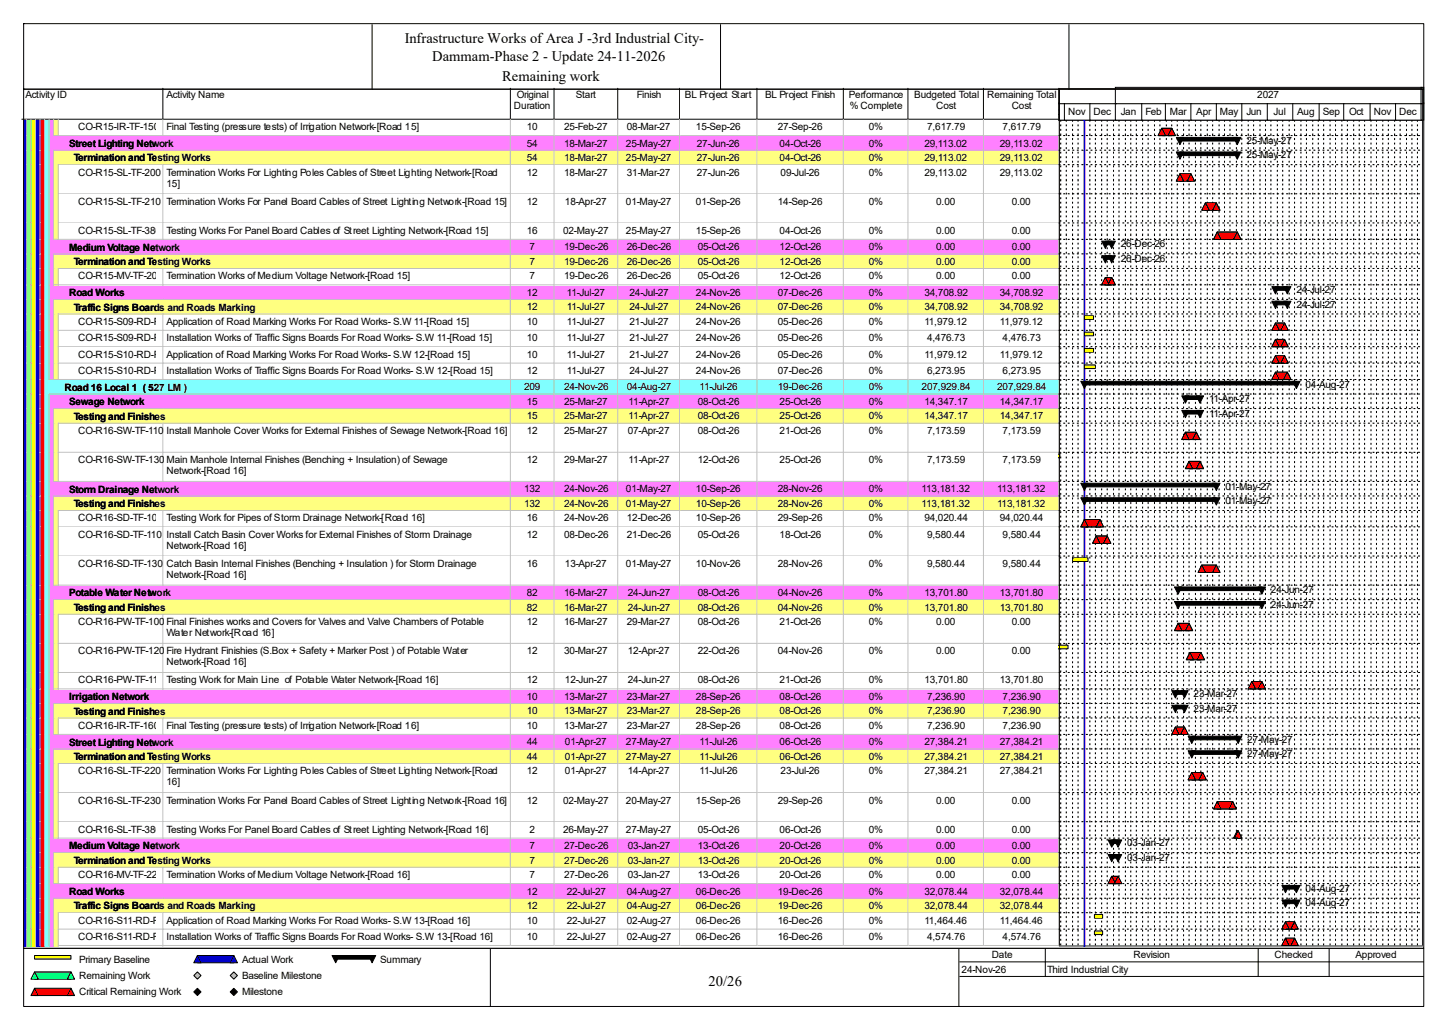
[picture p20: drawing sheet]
<svg xmlns="http://www.w3.org/2000/svg" width="420mm" height="297mm" viewBox="0 0 420 297" stroke-linecap="round" stroke-linejoin="round" font-family="sans-serif">
<defs><g id="words">
<g font-size="4.2">
<text x="117.3" y="12.4">Infrastructure Works of Area J -3rd Industrial City-</text>
<text x="125.3" y="17.7">Dammam-Phase 2 - Update 24-11-2026</text>
<text x="145.5" y="23.5">Remaining work</text>
<text x="205.4" y="285.6">20/26</text>
</g>
<g font-size="2.9">
<text x="7.4" y="28.4">Activity ID</text>
<text x="48.3" y="28.4">Activity Name</text>
<text x="149.8" y="28.4">Original</text>
<text x="166.9" y="28.4">Start</text>
<text x="184.6" y="28.4">Finish</text>
<text x="198.5" y="28.4">BL Project Start</text>
<text x="221.8" y="28.4">BL Project Finish</text>
<text x="246" y="28.4">Performance</text>
<text x="265" y="28.4">Budgeted Total</text>
<text x="286.1" y="28.4">Remaining Total</text>
<text x="364.4" y="28.4">2027</text>
<text x="149" y="31.6">Duration</text>
<text x="246.3" y="31.6">% Complete</text>
<text x="271.4" y="31.6">Cost</text>
<text x="293.2" y="31.6">Cost</text>
<text x="302.7" y="33.2">Oct</text>
<text x="309.6" y="33.2">Nov</text>
<text x="316.9" y="33.2">Dec</text>
<text x="324.9" y="33.2">Jan</text>
<text x="332" y="33.2">Feb</text>
<text x="339.1" y="33.2">Mar</text>
<text x="346.8" y="33.2">Apr</text>
<text x="353.6" y="33.2">May</text>
<text x="361.3" y="33.2">Jun</text>
<text x="369.1" y="33.2">Jul</text>
<text x="376" y="33.2">Aug</text>
<text x="383.4" y="33.2">Sep</text>
<text x="391" y="33.2">Oct</text>
<text x="398.2" y="33.2">Nov</text>
<text x="405.6" y="33.2">Dec</text>
<text x="22.7" y="37.7">CO-R15-IR-TF-150</text>
<text x="48.3" y="37.7">Final Testing (pressure tests) of Irrigation Network-[Road 15]</text>
<text x="152.7" y="37.7">10</text>
<text x="163.5" y="37.7">25-Feb-27</text>
<text x="181.7" y="37.7">08-Mar-27</text>
<text x="201.7" y="37.7">15-Sep-26</text>
<text x="225.5" y="37.7">27-Sep-26</text>
<text x="251.8" y="37.7">0%</text>
<text x="268.7" y="37.7">7,617.79</text>
<text x="290.6" y="37.7">7,617.79</text>
<text x="361.3" y="41.7">25-May-27</text>
<text x="20" y="42.5">Street Lighting Network</text>
<text x="21.4" y="46.7">Termination and Testing Works</text>
<text x="152.7" y="42.5">54</text>
<text x="152.7" y="46.7">54</text>
<text x="163.5" y="42.5">18-Mar-27</text>
<text x="163.5" y="46.7">18-Mar-27</text>
<text x="181.4" y="42.5">25-May-27</text>
<text x="181.4" y="46.7">25-May-27</text>
<text x="202" y="42.5">27-Jun-26</text>
<text x="202" y="46.7">27-Jun-26</text>
<text x="226" y="42.5">04-Oct-26</text>
<text x="226" y="46.7">04-Oct-26</text>
<text x="251.8" y="42.5">0%</text>
<text x="251.8" y="46.7">0%</text>
<text x="267.9" y="42.5">29,113.02</text>
<text x="267.9" y="46.7">29,113.02</text>
<text x="289.8" y="42.5">29,113.02</text>
<text x="289.8" y="46.7">29,113.02</text>
<text x="361.3" y="45.9">25-May-27</text>
<text x="22.7" y="50.9">CO-R15-SL-TF-200</text>
<text x="48.3" y="50.9">Termination Works For Lighting Poles Cables of Street Lighting Network-[Road</text>
<text x="152.7" y="50.9">12</text>
<text x="163.5" y="50.9">18-Mar-27</text>
<text x="181.7" y="50.9">31-Mar-27</text>
<text x="202" y="50.9">27-Jun-26</text>
<text x="226.2" y="50.9">09-Jul-26</text>
<text x="251.8" y="50.9">0%</text>
<text x="267.9" y="50.9">29,113.02</text>
<text x="289.8" y="50.9">29,113.02</text>
<text x="22.7" y="59.3">CO-R15-SL-TF-210</text>
<text x="48.3" y="54.1">15]</text>
<text x="48.3" y="59.3">Termination Works For Panel Board Cables of Street Lighting Network-[Road 15]</text>
<text x="152.7" y="59.3">12</text>
<text x="163.7" y="59.3">18-Apr-27</text>
<text x="181.4" y="59.3">01-May-27</text>
<text x="201.7" y="59.3">01-Sep-26</text>
<text x="225.5" y="59.3">14-Sep-26</text>
<text x="251.8" y="59.3">0%</text>
<text x="271.4" y="59.3">0.00</text>
<text x="293.2" y="59.3">0.00</text>
<text x="22.7" y="67.8">CO-R15-SL-TF-380</text>
<text x="48.3" y="67.8">Testing Works For Panel Board Cables of Street Lighting Network-[Road 15]</text>
<text x="152.7" y="67.8">16</text>
<text x="163.2" y="67.8">02-May-27</text>
<text x="181.4" y="67.8">25-May-27</text>
<text x="201.7" y="67.8">15-Sep-26</text>
<text x="226" y="67.8">04-Oct-26</text>
<text x="251.8" y="67.8">0%</text>
<text x="271.4" y="67.8">0.00</text>
<text x="293.2" y="67.8">0.00</text>
<text x="324.9" y="71.7">26-Dec-26</text>
<text x="20" y="72.6">Medium Voltage Network</text>
<text x="21.4" y="76.8">Termination and Testing Works</text>
<text x="153.5" y="72.5">7</text>
<text x="153.5" y="76.7">7</text>
<text x="163.5" y="72.5">19-Dec-26</text>
<text x="163.5" y="76.7">19-Dec-26</text>
<text x="181.7" y="72.5">26-Dec-26</text>
<text x="181.7" y="76.7">26-Dec-26</text>
<text x="202.3" y="72.5">05-Oct-26</text>
<text x="202.3" y="76.7">05-Oct-26</text>
<text x="226" y="72.5">12-Oct-26</text>
<text x="226" y="76.7">12-Oct-26</text>
<text x="251.8" y="72.5">0%</text>
<text x="251.8" y="76.7">0%</text>
<text x="271.4" y="72.5">0.00</text>
<text x="271.4" y="76.7">0.00</text>
<text x="293.2" y="72.5">0.00</text>
<text x="293.2" y="76.7">0.00</text>
<text x="324.9" y="75.9">26-Dec-26</text>
<text x="22.7" y="80.9">CO-R15-MV-TF-200</text>
<text x="48.3" y="80.9">Termination Works of Medium Voltage Network-[Road 15]</text>
<text x="153.5" y="80.9">7</text>
<text x="163.5" y="80.9">19-Dec-26</text>
<text x="181.7" y="80.9">26-Dec-26</text>
<text x="202.3" y="80.9">05-Oct-26</text>
<text x="226" y="80.9">12-Oct-26</text>
<text x="251.8" y="80.9">0%</text>
<text x="271.4" y="80.9">0.00</text>
<text x="293.2" y="80.9">0.00</text>
<text x="20" y="85.8">Road Works</text>
<text x="152.7" y="85.7">12</text>
<text x="152.7" y="89.9">12</text>
<text x="164.3" y="85.7">11-Jul-27</text>
<text x="164.3" y="89.9">11-Jul-27</text>
<text x="182.5" y="85.7">24-Jul-27</text>
<text x="182.5" y="89.9">24-Jul-27</text>
<text x="201.7" y="85.7">24-Nov-26</text>
<text x="201.7" y="89.9">24-Nov-26</text>
<text x="225.5" y="85.7">07-Dec-26</text>
<text x="225.5" y="89.9">07-Dec-26</text>
<text x="251.8" y="85.7">0%</text>
<text x="251.8" y="89.9">0%</text>
<text x="267.9" y="85.7">34,708.92</text>
<text x="267.9" y="89.9">34,708.92</text>
<text x="289.8" y="85.7">34,708.92</text>
<text x="289.8" y="89.9">34,708.92</text>
<text x="375.8" y="84.9">24-Jul-27</text>
<text x="375.8" y="89.1">24-Jul-27</text>
<text x="21.4" y="90">Traffic Signs Boards and Roads Marking</text>
<text x="22.7" y="94.1">CO-R15-S09-RD-F-160</text>
<text x="48.3" y="94.1">Application of Road Marking Works For Road Works- S.W 11-[Road 15]</text>
<text x="152.7" y="94.1">10</text>
<text x="164.3" y="94.1">11-Jul-27</text>
<text x="182.5" y="94.1">21-Jul-27</text>
<text x="201.7" y="94.1">24-Nov-26</text>
<text x="225.5" y="94.1">05-Dec-26</text>
<text x="251.8" y="94.1">0%</text>
<text x="267.9" y="94.1">11,979.12</text>
<text x="289.8" y="94.1">11,979.12</text>
<text x="22.7" y="98.9">CO-R15-S09-RD-F-100</text>
<text x="48.3" y="98.9">Installation Works of Traffic Signs Boards For Road Works- S.W 11-[Road 15]</text>
<text x="152.7" y="98.9">10</text>
<text x="164.3" y="98.9">11-Jul-27</text>
<text x="182.5" y="98.9">21-Jul-27</text>
<text x="201.7" y="98.9">24-Nov-26</text>
<text x="225.5" y="98.9">05-Dec-26</text>
<text x="251.8" y="98.9">0%</text>
<text x="268.7" y="98.9">4,476.73</text>
<text x="290.6" y="98.9">4,476.73</text>
<text x="22.7" y="103.6">CO-R15-S10-RD-F-170</text>
<text x="48.3" y="103.6">Application of Road Marking Works For Road Works- S.W 12-[Road 15]</text>
<text x="152.7" y="103.6">10</text>
<text x="164.3" y="103.6">11-Jul-27</text>
<text x="182.5" y="103.6">21-Jul-27</text>
<text x="201.7" y="103.6">24-Nov-26</text>
<text x="225.5" y="103.6">05-Dec-26</text>
<text x="251.8" y="103.6">0%</text>
<text x="267.9" y="103.6">11,979.12</text>
<text x="289.8" y="103.6">11,979.12</text>
<text x="18.7" y="113.2">Road 16 Local 1 ( 527 LM )</text>
<text x="22.7" y="108.4">CO-R15-S10-RD-F-130</text>
<text x="48.3" y="108.4">Installation Works of Traffic Signs Boards For Road Works- S.W 12-[Road 15]</text>
<text x="151.9" y="113.1">209</text>
<text x="152.7" y="108.4">12</text>
<text x="163.5" y="113.1">24-Nov-26</text>
<text x="164.3" y="108.4">11-Jul-27</text>
<text x="181.7" y="113.1">04-Aug-27</text>
<text x="182.5" y="108.4">24-Jul-27</text>
<text x="201.7" y="108.4">24-Nov-26</text>
<text x="202.8" y="113.1">11-Jul-26</text>
<text x="225.5" y="108.4">07-Dec-26</text>
<text x="225.5" y="113.1">19-Dec-26</text>
<text x="251.8" y="108.4">0%</text>
<text x="251.8" y="113.1">0%</text>
<text x="267.1" y="113.1">207,929.84</text>
<text x="268.7" y="108.4">6,273.95</text>
<text x="289" y="113.1">207,929.84</text>
<text x="290.6" y="108.4">6,273.95</text>
<text x="378.4" y="112.3">04-Aug-27</text>
<text x="20" y="117.4">Sewage Network</text>
<text x="152.7" y="117.3">15</text>
<text x="163.5" y="117.3">25-Mar-27</text>
<text x="182.2" y="117.3">11-Apr-27</text>
<text x="202.3" y="117.3">08-Oct-26</text>
<text x="226" y="117.3">25-Oct-26</text>
<text x="251.8" y="117.3">0%</text>
<text x="267.9" y="117.3">14,347.17</text>
<text x="289.8" y="117.3">14,347.17</text>
<text x="350.4" y="116.5">11-Apr-27</text>
<text x="21.4" y="121.6">Testing and Finishes</text>
<text x="22.7" y="125.8">CO-R16-SW-TF-110</text>
<text x="48.3" y="125.8">Install Manhole Cover Works for External Finishes of Sewage Network-[Road 16]</text>
<text x="152.7" y="121.5">15</text>
<text x="152.7" y="125.8">12</text>
<text x="163.5" y="121.5">25-Mar-27</text>
<text x="163.5" y="125.8">25-Mar-27</text>
<text x="181.9" y="125.8">07-Apr-27</text>
<text x="182.2" y="121.5">11-Apr-27</text>
<text x="202.3" y="121.5">08-Oct-26</text>
<text x="202.3" y="125.8">08-Oct-26</text>
<text x="226" y="121.5">25-Oct-26</text>
<text x="226" y="125.8">21-Oct-26</text>
<text x="251.8" y="121.5">0%</text>
<text x="251.8" y="125.8">0%</text>
<text x="267.9" y="121.5">14,347.17</text>
<text x="268.7" y="125.8">7,173.59</text>
<text x="289.8" y="121.5">14,347.17</text>
<text x="290.6" y="125.8">7,173.59</text>
<text x="350.4" y="120.8">11-Apr-27</text>
<text x="22.7" y="134.2">CO-R16-SW-TF-130</text>
<text x="48.3" y="134.2">Main Manhole Internal Finishes (Benching + Insulation) of Sewage</text>
<text x="48.3" y="137.4">Network-[Road 16]</text>
<text x="152.7" y="134.2">12</text>
<text x="163.5" y="134.2">29-Mar-27</text>
<text x="182.2" y="134.2">11-Apr-27</text>
<text x="202.3" y="134.2">12-Oct-26</text>
<text x="226" y="134.2">25-Oct-26</text>
<text x="251.8" y="134.2">0%</text>
<text x="268.7" y="134.2">7,173.59</text>
<text x="290.6" y="134.2">7,173.59</text>
<text x="20" y="142.7">Storm Drainage Network</text>
<text x="151.9" y="142.7">132</text>
<text x="163.5" y="142.7">24-Nov-26</text>
<text x="181.4" y="142.7">01-May-27</text>
<text x="201.7" y="142.7">10-Sep-26</text>
<text x="225.5" y="142.7">28-Nov-26</text>
<text x="251.8" y="142.7">0%</text>
<text x="267.1" y="142.7">113,181.32</text>
<text x="289" y="142.7">113,181.32</text>
<text x="355.2" y="141.9">01-May-27</text>
<text x="21.4" y="146.9">Testing and Finishes</text>
<text x="151.9" y="146.9">132</text>
<text x="163.5" y="146.9">24-Nov-26</text>
<text x="181.4" y="146.9">01-May-27</text>
<text x="201.7" y="146.9">10-Sep-26</text>
<text x="225.5" y="146.9">28-Nov-26</text>
<text x="251.8" y="146.9">0%</text>
<text x="267.1" y="146.9">113,181.32</text>
<text x="289" y="146.9">113,181.32</text>
<text x="355.2" y="146.1">01-May-27</text>
<text x="22.7" y="151.1">CO-R16-SD-TF-100</text>
<text x="22.7" y="155.8">CO-R16-SD-TF-110</text>
<text x="48.3" y="151.1">Testing Work for Pipes of Storm Drainage Network-[Road 16]</text>
<text x="48.3" y="155.8">Install Catch Basin Cover Works for External Finishes of Storm Drainage</text>
<text x="152.7" y="151.1">16</text>
<text x="152.7" y="155.8">12</text>
<text x="163.5" y="151.1">24-Nov-26</text>
<text x="163.5" y="155.8">08-Dec-26</text>
<text x="181.7" y="151.1">12-Dec-26</text>
<text x="181.7" y="155.8">21-Dec-26</text>
<text x="201.7" y="151.1">10-Sep-26</text>
<text x="202.3" y="155.8">05-Oct-26</text>
<text x="225.5" y="151.1">29-Sep-26</text>
<text x="226" y="155.8">18-Oct-26</text>
<text x="251.8" y="151.1">0%</text>
<text x="251.8" y="155.8">0%</text>
<text x="267.9" y="151.1">94,020.44</text>
<text x="268.7" y="155.8">9,580.44</text>
<text x="289.8" y="151.1">94,020.44</text>
<text x="290.6" y="155.8">9,580.44</text>
<text x="48.3" y="159">Network-[Road 16]</text>
<text x="22.7" y="164.3">CO-R16-SD-TF-130</text>
<text x="48.3" y="164.3">Catch Basin Internal Finishes (Benching + Insulation ) for Storm Drainage</text>
<text x="48.3" y="167.4">Network-[Road 16]</text>
<text x="152.7" y="164.3">16</text>
<text x="163.7" y="164.3">13-Apr-27</text>
<text x="181.4" y="164.3">01-May-27</text>
<text x="201.7" y="164.3">10-Nov-26</text>
<text x="225.5" y="164.3">28-Nov-26</text>
<text x="251.8" y="164.3">0%</text>
<text x="268.7" y="164.3">9,580.44</text>
<text x="290.6" y="164.3">9,580.44</text>
<text x="20" y="172.8">Potable Water Network</text>
<text x="152.7" y="172.7">82</text>
<text x="163.5" y="172.7">16-Mar-27</text>
<text x="181.9" y="172.7">24-Jun-27</text>
<text x="202.3" y="172.7">08-Oct-26</text>
<text x="225.5" y="172.7">04-Nov-26</text>
<text x="251.8" y="172.7">0%</text>
<text x="267.9" y="172.7">13,701.80</text>
<text x="289.8" y="172.7">13,701.80</text>
<text x="368.4" y="171.9">24-Jun-27</text>
<text x="21.4" y="177">Testing and Finishes</text>
<text x="152.7" y="176.9">82</text>
<text x="163.5" y="176.9">16-Mar-27</text>
<text x="181.9" y="176.9">24-Jun-27</text>
<text x="202.3" y="176.9">08-Oct-26</text>
<text x="225.5" y="176.9">04-Nov-26</text>
<text x="251.8" y="176.9">0%</text>
<text x="267.9" y="176.9">13,701.80</text>
<text x="289.8" y="176.9">13,701.80</text>
<text x="368.4" y="176.1">24-Jun-27</text>
<text x="22.7" y="181.1">CO-R16-PW-TF-100</text>
<text x="48.3" y="181.1">Final Finishes works and Covers for Valves and Valve Chambers of Potable</text>
<text x="48.3" y="184.3">Water Network-[Road 16]</text>
<text x="152.7" y="181.1">12</text>
<text x="163.5" y="181.1">16-Mar-27</text>
<text x="181.7" y="181.1">29-Mar-27</text>
<text x="202.3" y="181.1">08-Oct-26</text>
<text x="226" y="181.1">21-Oct-26</text>
<text x="251.8" y="181.1">0%</text>
<text x="271.4" y="181.1">0.00</text>
<text x="293.2" y="181.1">0.00</text>
<text x="22.7" y="189.6">CO-R16-PW-TF-120</text>
<text x="48.3" y="189.6">Fire Hydrant Finishies (S.Box + Safety + Marker Post ) of Potable Water</text>
<text x="152.7" y="189.6">12</text>
<text x="163.5" y="189.6">30-Mar-27</text>
<text x="181.9" y="189.6">12-Apr-27</text>
<text x="202.3" y="189.6">22-Oct-26</text>
<text x="225.5" y="189.6">04-Nov-26</text>
<text x="251.8" y="189.6">0%</text>
<text x="271.4" y="189.6">0.00</text>
<text x="293.2" y="189.6">0.00</text>
<text x="48.3" y="192.7">Network-[Road 16]</text>
<text x="20" y="202.9">Irrigation Network</text>
<text x="22.7" y="198">CO-R16-PW-TF-110</text>
<text x="48.3" y="198">Testing Work for Main Line of Potable Water Network-[Road 16]</text>
<text x="152.7" y="198">12</text>
<text x="152.7" y="202.8">10</text>
<text x="163.5" y="202.8">13-Mar-27</text>
<text x="163.7" y="198">12-Jun-27</text>
<text x="181.7" y="202.8">23-Mar-27</text>
<text x="181.9" y="198">24-Jun-27</text>
<text x="201.7" y="202.8">28-Sep-26</text>
<text x="202.3" y="198">08-Oct-26</text>
<text x="226" y="198">21-Oct-26</text>
<text x="226" y="202.8">08-Oct-26</text>
<text x="251.8" y="198">0%</text>
<text x="251.8" y="202.8">0%</text>
<text x="267.9" y="198">13,701.80</text>
<text x="268.7" y="202.8">7,236.90</text>
<text x="289.8" y="198">13,701.80</text>
<text x="290.6" y="202.8">7,236.90</text>
<text x="345.9" y="202">23-Mar-27</text>
<text x="21.4" y="207.1">Testing and Finishes</text>
<text x="152.7" y="207">10</text>
<text x="163.5" y="207">13-Mar-27</text>
<text x="181.7" y="207">23-Mar-27</text>
<text x="201.7" y="207">28-Sep-26</text>
<text x="226" y="207">08-Oct-26</text>
<text x="251.8" y="207">0%</text>
<text x="268.7" y="207">7,236.90</text>
<text x="290.6" y="207">7,236.90</text>
<text x="345.9" y="206.2">23-Mar-27</text>
<text x="22.7" y="211.2">CO-R16-IR-TF-160</text>
<text x="48.3" y="211.2">Final Testing (pressure tests) of Irrigation Network-[Road 16]</text>
<text x="152.7" y="211.2">10</text>
<text x="152.7" y="215.9">44</text>
<text x="163.5" y="211.2">13-Mar-27</text>
<text x="163.7" y="215.9">01-Apr-27</text>
<text x="181.4" y="215.9">27-May-27</text>
<text x="181.7" y="211.2">23-Mar-27</text>
<text x="201.7" y="211.2">28-Sep-26</text>
<text x="202.8" y="215.9">11-Jul-26</text>
<text x="226" y="211.2">08-Oct-26</text>
<text x="226" y="215.9">06-Oct-26</text>
<text x="251.8" y="211.2">0%</text>
<text x="251.8" y="215.9">0%</text>
<text x="267.9" y="215.9">27,384.21</text>
<text x="268.7" y="211.2">7,236.90</text>
<text x="289.8" y="215.9">27,384.21</text>
<text x="290.6" y="211.2">7,236.90</text>
<text x="361.5" y="215.2">27-May-27</text>
<text x="20" y="216">Street Lighting Network</text>
<text x="21.4" y="220.3">Termination and Testing Works</text>
<text x="152.7" y="220.2">44</text>
<text x="163.7" y="220.2">01-Apr-27</text>
<text x="181.4" y="220.2">27-May-27</text>
<text x="202.8" y="220.2">11-Jul-26</text>
<text x="226" y="220.2">06-Oct-26</text>
<text x="251.8" y="220.2">0%</text>
<text x="267.9" y="220.2">27,384.21</text>
<text x="289.8" y="220.2">27,384.21</text>
<text x="361.5" y="219.4">27-May-27</text>
<text x="22.7" y="224.4">CO-R16-SL-TF-220</text>
<text x="48.3" y="224.4">Termination Works For Lighting Poles Cables of Street Lighting Network-[Road</text>
<text x="48.3" y="227.5">16]</text>
<text x="152.7" y="224.4">12</text>
<text x="163.7" y="224.4">01-Apr-27</text>
<text x="181.9" y="224.4">14-Apr-27</text>
<text x="202.8" y="224.4">11-Jul-26</text>
<text x="226.2" y="224.4">23-Jul-26</text>
<text x="251.8" y="224.4">0%</text>
<text x="267.9" y="224.4">27,384.21</text>
<text x="289.8" y="224.4">27,384.21</text>
<text x="22.7" y="232.8">CO-R16-SL-TF-230</text>
<text x="48.3" y="232.8">Termination Works For Panel Board Cables of Street Lighting Network-[Road 16]</text>
<text x="152.7" y="232.8">12</text>
<text x="163.2" y="232.8">02-May-27</text>
<text x="181.4" y="232.8">20-May-27</text>
<text x="201.7" y="232.8">15-Sep-26</text>
<text x="225.5" y="232.8">29-Sep-26</text>
<text x="251.8" y="232.8">0%</text>
<text x="271.4" y="232.8">0.00</text>
<text x="293.2" y="232.8">0.00</text>
<text x="22.7" y="241.3">CO-R16-SL-TF-380</text>
<text x="48.3" y="241.3">Testing Works For Panel Board Cables of Street Lighting Network-[Road 16]</text>
<text x="153.5" y="241.3">2</text>
<text x="153.5" y="246">7</text>
<text x="163.2" y="241.3">26-May-27</text>
<text x="163.5" y="246">27-Dec-26</text>
<text x="181.4" y="241.3">27-May-27</text>
<text x="181.9" y="246">03-Jan-27</text>
<text x="202.3" y="241.3">05-Oct-26</text>
<text x="202.3" y="246">13-Oct-26</text>
<text x="226" y="241.3">06-Oct-26</text>
<text x="226" y="246">20-Oct-26</text>
<text x="251.8" y="241.3">0%</text>
<text x="251.8" y="246">0%</text>
<text x="271.4" y="241.3">0.00</text>
<text x="271.4" y="246">0.00</text>
<text x="293.2" y="241.3">0.00</text>
<text x="293.2" y="246">0.00</text>
<text x="326.7" y="245.2">03-Jan-27</text>
<text x="20" y="246.1">Medium Voltage Network</text>
<text x="21.4" y="250.3">Termination and Testing Works</text>
<text x="153.5" y="250.2">7</text>
<text x="163.5" y="250.2">27-Dec-26</text>
<text x="181.9" y="250.2">03-Jan-27</text>
<text x="202.3" y="250.2">13-Oct-26</text>
<text x="226" y="250.2">20-Oct-26</text>
<text x="251.8" y="250.2">0%</text>
<text x="271.4" y="250.2">0.00</text>
<text x="293.2" y="250.2">0.00</text>
<text x="326.7" y="249.4">03-Jan-27</text>
<text x="22.7" y="254.5">CO-R16-MV-TF-220</text>
<text x="48.3" y="254.5">Termination Works of Medium Voltage Network-[Road 16]</text>
<text x="153.5" y="254.5">7</text>
<text x="163.5" y="254.5">27-Dec-26</text>
<text x="181.9" y="254.5">03-Jan-27</text>
<text x="202.3" y="254.5">13-Oct-26</text>
<text x="226" y="254.5">20-Oct-26</text>
<text x="251.8" y="254.5">0%</text>
<text x="271.4" y="254.5">0.00</text>
<text x="293.2" y="254.5">0.00</text>
<text x="20" y="259.3">Road Works</text>
<text x="21.4" y="263.5">Traffic Signs Boards and Roads Marking</text>
<text x="152.7" y="259.2">12</text>
<text x="152.7" y="263.4">12</text>
<text x="164.3" y="259.2">22-Jul-27</text>
<text x="164.3" y="263.4">22-Jul-27</text>
<text x="181.7" y="259.2">04-Aug-27</text>
<text x="181.7" y="263.4">04-Aug-27</text>
<text x="201.7" y="259.2">06-Dec-26</text>
<text x="201.7" y="263.4">06-Dec-26</text>
<text x="225.5" y="259.2">19-Dec-26</text>
<text x="225.5" y="263.4">19-Dec-26</text>
<text x="251.8" y="259.2">0%</text>
<text x="251.8" y="263.4">0%</text>
<text x="267.9" y="259.2">32,078.44</text>
<text x="267.9" y="263.4">32,078.44</text>
<text x="289.8" y="259.2">32,078.44</text>
<text x="289.8" y="263.4">32,078.44</text>
<text x="378.4" y="258.4">04-Aug-27</text>
<text x="378.4" y="262.6">04-Aug-27</text>
<text x="22.7" y="267.6">CO-R16-S11-RD-F-160</text>
<text x="48.3" y="267.6">Application of Road Marking Works For Road Works- S.W 13-[Road 16]</text>
<text x="152.7" y="267.6">10</text>
<text x="164.3" y="267.6">22-Jul-27</text>
<text x="181.7" y="267.6">02-Aug-27</text>
<text x="201.7" y="267.6">06-Dec-26</text>
<text x="225.5" y="267.6">16-Dec-26</text>
<text x="251.8" y="267.6">0%</text>
<text x="267.9" y="267.6">11,464.46</text>
<text x="289.8" y="267.6">11,464.46</text>
<text x="22.7" y="272.4">CO-R16-S11-RD-F-100</text>
<text x="48.3" y="272.4">Installation Works of Traffic Signs Boards For Road Works- S.W 13-[Road 16]</text>
<text x="152.7" y="272.4">10</text>
<text x="164.3" y="272.4">22-Jul-27</text>
<text x="181.7" y="272.4">02-Aug-27</text>
<text x="201.7" y="272.4">06-Dec-26</text>
<text x="225.5" y="272.4">16-Dec-26</text>
<text x="251.8" y="272.4">0%</text>
<text x="268.7" y="272.4">4,574.76</text>
<text x="290.6" y="272.4">4,574.76</text>
<text x="22.9" y="279">Primary Baseline</text>
<text x="70.1" y="279">Actual Work</text>
<text x="110.2" y="279">Summary</text>
<text x="278.7" y="281.9">24-Nov-26</text>
<text x="287.4" y="277.7">Date</text>
<text x="303.5" y="281.9">Third Industrial City</text>
<text x="328.5" y="277.7">Revision</text>
<text x="369.4" y="277.7">Checked</text>
<text x="392.9" y="277.7">Approved</text>
<text x="22.9" y="283.7">Remaining Work</text>
<text x="70.1" y="283.7">Baseline Milestone</text>
<text x="22.9" y="288.5">Critical Remaining Work</text>
<text x="70.1" y="288.5">Milestone</text>
</g>
</g></defs>
<path d="M47.2 25.6v8.9h-40.9" fill="none" stroke="#000" stroke-width=".29"/>
<path d="M47.5 25.6h100.7v9.2h-100.7z" fill="#fff"/>
<path d="M147.9 25.6v8.9h-100.7" fill="none" stroke="#000" stroke-width=".29"/>
<path d="M148.2 25.6h12.7v9.2h-12.7z" fill="#fff"/>
<path d="M160.6 25.6v8.9h-12.7" fill="none" stroke="#000" stroke-width=".29"/>
<path d="M160.9 25.6h18.4v9.2h-18.4z" fill="#fff"/>
<path d="M179 25.6v8.9h-18.4" fill="none" stroke="#000" stroke-width=".29"/>
<path d="M179.3 25.6h17.9v9.2h-17.9z" fill="#fff"/>
<path d="M197 25.6v8.9h-18" fill="none" stroke="#000" stroke-width=".29"/>
<path d="M197.2 25.6h22.5v9.2h-22.5z" fill="#fff"/>
<path d="M219.4 25.6v8.9h-22.4" fill="none" stroke="#000" stroke-width=".29"/>
<path d="M219.7 25.6h25v9.2h-25z" fill="#fff"/>
<path d="M244.4 25.6v8.9h-25" fill="none" stroke="#000" stroke-width=".29"/>
<path d="M244.7 25.6h18.7v9.2h-18.7z" fill="#fff"/>
<path d="M263.2 25.6v8.9h-18.8" fill="none" stroke="#000" stroke-width=".29"/>
<path d="M263.4 25.6h21.9v9.2h-21.9z" fill="#fff"/>
<path d="M285 25.6v8.9h-21.8" fill="none" stroke="#000" stroke-width=".29"/>
<path d="M285.3 25.6h21.9v9.2h-21.9z" fill="#fff"/>
<path d="M306.9 25.6v8.9h-21.9" fill="none" stroke="#000" stroke-width=".29"/>
<path d="M6.6 34.8h1.3v4.7h-1.3z" fill="#00f"/>
<path d="M7.6 34.5v5.1" fill="none" stroke="#c0c0c0" stroke-width=".29"/>
<path d="M7.9 34.8h1.3v4.7h-1.3z" fill="#80ff80"/>
<path d="M9 34.5v5.1" fill="none" stroke="#c0c0c0" stroke-width=".29"/>
<path d="M9.2 34.8h1.3v4.7h-1.3z" fill="#ff0"/>
<path d="M10.3 34.5v5.1" fill="none" stroke="#c0c0c0" stroke-width=".29"/>
<path d="M10.5 34.8h1.4v4.7h-1.4z" fill="#00f"/>
<path d="M11.6 34.5v5.1" fill="none" stroke="#c0c0c0" stroke-width=".29"/>
<path d="M11.9 34.8h1.3v4.7h-1.3z" fill="#f00"/>
<path d="M12.9 34.5v5.1" fill="none" stroke="#c0c0c0" stroke-width=".29"/>
<path d="M13.2 34.8h1.3v4.7h-1.3z" fill="#80ffff"/>
<path d="M14.2 34.5v5.1" fill="none" stroke="#c0c0c0" stroke-width=".29"/>
<path d="M14.5 34.8h1.3v4.7h-1.3z" fill="#ff80ff"/>
<path d="M15.6 34.5v5.1" fill="none" stroke="#c0c0c0" stroke-width=".29"/>
<path d="M15.8 34.8h1.3v4.7h-1.3z" fill="#ffff80"/>
<path d="M15.6 39.3h1.5M16.9 34.5v5.1" fill="none" stroke="#c0c0c0" stroke-width=".29"/>
<path d="M17.1 34.8h30.4v4.7h-30.4z" fill="#fff"/>
<path d="M16.9 39.3h30.6M47.2 34.5v5.1" fill="none" stroke="#c0c0c0" stroke-width=".29"/>
<path d="M47.5 34.8h100.7v4.7h-100.7z" fill="#fff"/>
<path d="M147.9 34.5v4.8h-100.4" fill="none" stroke="#c0c0c0" stroke-width=".29"/>
<path d="M148.2 34.8h12.7v4.7h-12.7z" fill="#fff"/>
<path d="M160.6 34.5v4.8h-12.4" fill="none" stroke="#c0c0c0" stroke-width=".29"/>
<path d="M160.9 34.8h18.4v4.7h-18.4z" fill="#fff"/>
<path d="M179 34.5v4.8h-18.1" fill="none" stroke="#c0c0c0" stroke-width=".29"/>
<path d="M179.3 34.8h17.9v4.7h-17.9z" fill="#fff"/>
<path d="M197 34.5v4.8h-17.7" fill="none" stroke="#c0c0c0" stroke-width=".29"/>
<path d="M197.2 34.8h22.5v4.7h-22.5z" fill="#fff"/>
<path d="M219.4 34.5v4.8h-22.2" fill="none" stroke="#c0c0c0" stroke-width=".29"/>
<path d="M219.7 34.8h25v4.7h-25z" fill="#fff"/>
<path d="M244.4 34.5v4.8h-24.7" fill="none" stroke="#c0c0c0" stroke-width=".29"/>
<path d="M244.7 34.8h18.7v4.7h-18.7z" fill="#fff"/>
<path d="M263.2 34.5v4.8h-18.5" fill="none" stroke="#c0c0c0" stroke-width=".29"/>
<path d="M263.4 34.8h21.9v4.7h-21.9z" fill="#fff"/>
<path d="M285 34.5v4.8h-21.6" fill="none" stroke="#c0c0c0" stroke-width=".29"/>
<path d="M285.3 34.8h21.9v4.7h-21.9z" fill="#fff"/>
<path d="M306.9 34.5v4.8h-21.6" fill="none" stroke="#c0c0c0" stroke-width=".29"/>
<path d="M6.6 39.5h1.3v4.3h-1.3z" fill="#00f"/>
<path d="M7.6 39.3v4.5" fill="none" stroke="#c0c0c0" stroke-width=".29"/>
<path d="M7.9 39.5h1.3v4.3h-1.3z" fill="#80ff80"/>
<path d="M9 39.3v4.5" fill="none" stroke="#c0c0c0" stroke-width=".29"/>
<path d="M9.2 39.5h1.3v4.3h-1.3z" fill="#ff0"/>
<path d="M10.3 39.3v4.5" fill="none" stroke="#c0c0c0" stroke-width=".29"/>
<path d="M10.5 39.5h1.4v4.3h-1.4z" fill="#00f"/>
<path d="M11.6 39.3v4.5" fill="none" stroke="#c0c0c0" stroke-width=".29"/>
<path d="M11.9 39.5h1.3v4.3h-1.3z" fill="#f00"/>
<path d="M12.9 39.3v4.5" fill="none" stroke="#c0c0c0" stroke-width=".29"/>
<path d="M13.2 39.5h1.3v4.3h-1.3z" fill="#80ffff"/>
<path d="M14.2 39.3v4.5" fill="none" stroke="#c0c0c0" stroke-width=".29"/>
<path d="M14.5 39.5h33v4.3h-33z" fill="#ff80ff"/>
<path d="M15.6 43.5h31.9" fill="none" stroke="#c0c0c0" stroke-width=".29"/>
<path d="M47.5 39.5h100.7v4.3h-100.7z" fill="#ff80ff"/>
<path d="M147.9 39.3v4.2h-100.4" fill="none" stroke="#c0c0c0" stroke-width=".29"/>
<path d="M148.2 39.5h12.7v4.3h-12.7z" fill="#ff80ff"/>
<path d="M160.6 39.3v4.2h-12.4" fill="none" stroke="#c0c0c0" stroke-width=".29"/>
<path d="M160.9 39.5h18.4v4.3h-18.4z" fill="#ff80ff"/>
<path d="M179 39.3v4.2h-18.1" fill="none" stroke="#c0c0c0" stroke-width=".29"/>
<path d="M179.3 39.5h17.9v4.3h-17.9z" fill="#ff80ff"/>
<path d="M197 39.3v4.2h-17.7" fill="none" stroke="#c0c0c0" stroke-width=".29"/>
<path d="M197.2 39.5h22.5v4.3h-22.5z" fill="#ff80ff"/>
<path d="M219.4 39.3v4.2h-22.2" fill="none" stroke="#c0c0c0" stroke-width=".29"/>
<path d="M219.7 39.5h25v4.3h-25z" fill="#ff80ff"/>
<path d="M244.4 39.3v4.2h-24.7" fill="none" stroke="#c0c0c0" stroke-width=".29"/>
<path d="M244.7 39.5h18.7v4.3h-18.7z" fill="#ff80ff"/>
<path d="M263.2 39.3v4.2h-18.5" fill="none" stroke="#c0c0c0" stroke-width=".29"/>
<path d="M263.4 39.5h21.9v4.3h-21.9z" fill="#ff80ff"/>
<path d="M285 39.3v4.2h-21.6" fill="none" stroke="#c0c0c0" stroke-width=".29"/>
<path d="M285.3 39.5h21.9v4.3h-21.9z" fill="#ff80ff"/>
<path d="M306.9 39.3v4.2h-21.6" fill="none" stroke="#c0c0c0" stroke-width=".29"/>
<path d="M6.6 43.8h1.3v4.2h-1.3z" fill="#00f"/>
<path d="M7.6 43.5v4.5" fill="none" stroke="#c0c0c0" stroke-width=".29"/>
<path d="M7.9 43.8h1.3v4.2h-1.3z" fill="#80ff80"/>
<path d="M9 43.5v4.5" fill="none" stroke="#c0c0c0" stroke-width=".29"/>
<path d="M9.2 43.8h1.3v4.2h-1.3z" fill="#ff0"/>
<path d="M10.3 43.5v4.5" fill="none" stroke="#c0c0c0" stroke-width=".29"/>
<path d="M10.5 43.8h1.4v4.2h-1.4z" fill="#00f"/>
<path d="M11.6 43.5v4.5" fill="none" stroke="#c0c0c0" stroke-width=".29"/>
<path d="M11.9 43.8h1.3v4.2h-1.3z" fill="#f00"/>
<path d="M12.9 43.5v4.5" fill="none" stroke="#c0c0c0" stroke-width=".29"/>
<path d="M13.2 43.8h1.3v4.2h-1.3z" fill="#80ffff"/>
<path d="M14.2 43.5v4.5" fill="none" stroke="#c0c0c0" stroke-width=".29"/>
<path d="M14.5 43.8h1.3v4.2h-1.3z" fill="#ff80ff"/>
<path d="M15.6 43.5v4.5" fill="none" stroke="#c0c0c0" stroke-width=".29"/>
<path d="M15.8 43.8h31.7v4.2h-31.7z" fill="#ffff80"/>
<path d="M16.9 47.7h30.6" fill="none" stroke="#c0c0c0" stroke-width=".29"/>
<path d="M47.5 43.8h100.7v4.2h-100.7z" fill="#ffff80"/>
<path d="M147.9 43.5v4.2h-100.4" fill="none" stroke="#c0c0c0" stroke-width=".29"/>
<path d="M148.2 43.8h12.7v4.2h-12.7z" fill="#ffff80"/>
<path d="M160.6 43.5v4.2h-12.4" fill="none" stroke="#c0c0c0" stroke-width=".29"/>
<path d="M160.9 43.8h18.4v4.2h-18.4z" fill="#ffff80"/>
<path d="M179 43.5v4.2h-18.1" fill="none" stroke="#c0c0c0" stroke-width=".29"/>
<path d="M179.3 43.8h17.9v4.2h-17.9z" fill="#ffff80"/>
<path d="M197 43.5v4.2h-17.7" fill="none" stroke="#c0c0c0" stroke-width=".29"/>
<path d="M197.2 43.8h22.5v4.2h-22.5z" fill="#ffff80"/>
<path d="M219.4 43.5v4.2h-22.2" fill="none" stroke="#c0c0c0" stroke-width=".29"/>
<path d="M219.7 43.8h25v4.2h-25z" fill="#ffff80"/>
<path d="M244.4 43.5v4.2h-24.7" fill="none" stroke="#c0c0c0" stroke-width=".29"/>
<path d="M244.7 43.8h18.7v4.2h-18.7z" fill="#ffff80"/>
<path d="M263.2 43.5v4.2h-18.5" fill="none" stroke="#c0c0c0" stroke-width=".29"/>
<path d="M263.4 43.8h21.9v4.2h-21.9z" fill="#ffff80"/>
<path d="M285 43.5v4.2h-21.6" fill="none" stroke="#c0c0c0" stroke-width=".29"/>
<path d="M285.3 43.8h21.9v4.2h-21.9z" fill="#ffff80"/>
<path d="M306.9 43.5v4.2h-21.6" fill="none" stroke="#c0c0c0" stroke-width=".29"/>
<path d="M6.6 48h1.3v8.4h-1.3z" fill="#00f"/>
<path d="M7.6 47.7v8.7" fill="none" stroke="#c0c0c0" stroke-width=".29"/>
<path d="M7.9 48h1.3v8.4h-1.3z" fill="#80ff80"/>
<path d="M9 47.7v8.7" fill="none" stroke="#c0c0c0" stroke-width=".29"/>
<path d="M9.2 48h1.3v8.4h-1.3z" fill="#ff0"/>
<path d="M10.3 47.7v8.7" fill="none" stroke="#c0c0c0" stroke-width=".29"/>
<path d="M10.5 48h1.4v8.4h-1.4z" fill="#00f"/>
<path d="M11.6 47.7v8.7" fill="none" stroke="#c0c0c0" stroke-width=".29"/>
<path d="M11.9 48h1.3v8.4h-1.3z" fill="#f00"/>
<path d="M12.9 47.7v8.7" fill="none" stroke="#c0c0c0" stroke-width=".29"/>
<path d="M13.2 48h1.3v8.4h-1.3z" fill="#80ffff"/>
<path d="M14.2 47.7v8.7" fill="none" stroke="#c0c0c0" stroke-width=".29"/>
<path d="M14.5 48h1.3v8.4h-1.3z" fill="#ff80ff"/>
<path d="M15.6 47.7v8.7" fill="none" stroke="#c0c0c0" stroke-width=".29"/>
<path d="M15.8 48h1.3v8.4h-1.3z" fill="#ffff80"/>
<path d="M16.9 47.7v8.7" fill="none" stroke="#c0c0c0" stroke-width=".29"/>
<path d="M17.1 48h30.4v8.4h-30.4z" fill="#fff"/>
<path d="M16.9 56.2h30.6M47.2 47.7v8.7" fill="none" stroke="#c0c0c0" stroke-width=".29"/>
<path d="M47.5 48h100.7v8.4h-100.7z" fill="#fff"/>
<path d="M147.9 47.7v8.5h-100.4" fill="none" stroke="#c0c0c0" stroke-width=".29"/>
<path d="M148.2 48h12.7v8.4h-12.7z" fill="#fff"/>
<path d="M160.6 47.7v8.5h-12.4" fill="none" stroke="#c0c0c0" stroke-width=".29"/>
<path d="M160.9 48h18.4v8.4h-18.4z" fill="#fff"/>
<path d="M179 47.7v8.5h-18.1" fill="none" stroke="#c0c0c0" stroke-width=".29"/>
<path d="M179.3 48h17.9v8.4h-17.9z" fill="#fff"/>
<path d="M197 47.7v8.5h-17.7" fill="none" stroke="#c0c0c0" stroke-width=".29"/>
<path d="M197.2 48h22.5v8.4h-22.5z" fill="#fff"/>
<path d="M219.4 47.7v8.5h-22.2" fill="none" stroke="#c0c0c0" stroke-width=".29"/>
<path d="M219.7 48h25v8.4h-25z" fill="#fff"/>
<path d="M244.4 47.7v8.5h-24.7" fill="none" stroke="#c0c0c0" stroke-width=".29"/>
<path d="M244.7 48h18.7v8.4h-18.7z" fill="#fff"/>
<path d="M263.2 47.7v8.5h-18.5" fill="none" stroke="#c0c0c0" stroke-width=".29"/>
<path d="M263.4 48h21.9v8.4h-21.9z" fill="#fff"/>
<path d="M285 47.7v8.5h-21.6" fill="none" stroke="#c0c0c0" stroke-width=".29"/>
<path d="M285.3 48h21.9v8.4h-21.9z" fill="#fff"/>
<path d="M306.9 47.7v8.5h-21.6" fill="none" stroke="#c0c0c0" stroke-width=".29"/>
<path d="M6.6 56.4h1.3v8.5h-1.3z" fill="#00f"/>
<path d="M7.6 56.2v8.7" fill="none" stroke="#c0c0c0" stroke-width=".29"/>
<path d="M7.9 56.4h1.3v8.5h-1.3z" fill="#80ff80"/>
<path d="M9 56.2v8.7" fill="none" stroke="#c0c0c0" stroke-width=".29"/>
<path d="M9.2 56.4h1.3v8.5h-1.3z" fill="#ff0"/>
<path d="M10.3 56.2v8.7" fill="none" stroke="#c0c0c0" stroke-width=".29"/>
<path d="M10.5 56.4h1.4v8.5h-1.4z" fill="#00f"/>
<path d="M11.6 56.2v8.7" fill="none" stroke="#c0c0c0" stroke-width=".29"/>
<path d="M11.9 56.4h1.3v8.5h-1.3z" fill="#f00"/>
<path d="M12.9 56.2v8.7" fill="none" stroke="#c0c0c0" stroke-width=".29"/>
<path d="M13.2 56.4h1.3v8.5h-1.3z" fill="#80ffff"/>
<path d="M14.2 56.2v8.7" fill="none" stroke="#c0c0c0" stroke-width=".29"/>
<path d="M14.5 56.4h1.3v8.5h-1.3z" fill="#ff80ff"/>
<path d="M15.6 56.2v8.7" fill="none" stroke="#c0c0c0" stroke-width=".29"/>
<path d="M15.8 56.4h1.3v8.5h-1.3z" fill="#ffff80"/>
<path d="M16.9 56.2v8.7" fill="none" stroke="#c0c0c0" stroke-width=".29"/>
<path d="M17.1 56.4h30.4v8.5h-30.4z" fill="#fff"/>
<path d="M47.2 56.2v8.7M16.9 64.6h30.6" fill="none" stroke="#c0c0c0" stroke-width=".29"/>
<path d="M47.5 56.4h100.7v8.5h-100.7z" fill="#fff"/>
<path d="M147.9 56.2v8.4h-100.4" fill="none" stroke="#c0c0c0" stroke-width=".29"/>
<path d="M148.2 56.4h12.7v8.5h-12.7z" fill="#fff"/>
<path d="M160.6 56.2v8.4h-12.4" fill="none" stroke="#c0c0c0" stroke-width=".29"/>
<path d="M160.9 56.4h18.4v8.5h-18.4z" fill="#fff"/>
<path d="M179 56.2v8.4h-18.1" fill="none" stroke="#c0c0c0" stroke-width=".29"/>
<path d="M179.3 56.4h17.9v8.5h-17.9z" fill="#fff"/>
<path d="M197 56.2v8.4h-17.7" fill="none" stroke="#c0c0c0" stroke-width=".29"/>
<path d="M197.2 56.4h22.5v8.5h-22.5z" fill="#fff"/>
<path d="M219.4 56.2v8.4h-22.2" fill="none" stroke="#c0c0c0" stroke-width=".29"/>
<path d="M219.7 56.4h25v8.5h-25z" fill="#fff"/>
<path d="M244.4 56.2v8.4h-24.7" fill="none" stroke="#c0c0c0" stroke-width=".29"/>
<path d="M244.7 56.4h18.7v8.5h-18.7z" fill="#fff"/>
<path d="M263.2 56.2v8.4h-18.5" fill="none" stroke="#c0c0c0" stroke-width=".29"/>
<path d="M263.4 56.4h21.9v8.5h-21.9z" fill="#fff"/>
<path d="M285 56.2v8.4h-21.6" fill="none" stroke="#c0c0c0" stroke-width=".29"/>
<path d="M285.3 56.4h21.9v8.5h-21.9z" fill="#fff"/>
<path d="M306.9 56.2v8.4h-21.6" fill="none" stroke="#c0c0c0" stroke-width=".29"/>
<path d="M6.6 64.9h1.3v4.7h-1.3z" fill="#00f"/>
<path d="M7.6 64.6v5" fill="none" stroke="#c0c0c0" stroke-width=".29"/>
<path d="M7.9 64.9h1.3v4.7h-1.3z" fill="#80ff80"/>
<path d="M9 64.6v5" fill="none" stroke="#c0c0c0" stroke-width=".29"/>
<path d="M9.2 64.9h1.3v4.7h-1.3z" fill="#ff0"/>
<path d="M10.3 64.6v5" fill="none" stroke="#c0c0c0" stroke-width=".29"/>
<path d="M10.5 64.9h1.4v4.7h-1.4z" fill="#00f"/>
<path d="M11.6 64.6v5" fill="none" stroke="#c0c0c0" stroke-width=".29"/>
<path d="M11.9 64.9h1.3v4.7h-1.3z" fill="#f00"/>
<path d="M12.9 64.6v5" fill="none" stroke="#c0c0c0" stroke-width=".29"/>
<path d="M13.2 64.9h1.3v4.7h-1.3z" fill="#80ffff"/>
<path d="M14.2 64.6v5" fill="none" stroke="#c0c0c0" stroke-width=".29"/>
<path d="M14.5 64.9h1.3v4.7h-1.3z" fill="#ff80ff"/>
<path d="M15.6 64.6v5" fill="none" stroke="#c0c0c0" stroke-width=".29"/>
<path d="M15.8 64.9h1.3v4.7h-1.3z" fill="#ffff80"/>
<path d="M15.6 69.3h1.5M16.9 64.6v5" fill="none" stroke="#c0c0c0" stroke-width=".29"/>
<path d="M17.1 64.9h30.4v4.7h-30.4z" fill="#fff"/>
<path d="M16.9 69.3h30.6M47.2 64.6v5" fill="none" stroke="#c0c0c0" stroke-width=".29"/>
<path d="M47.5 64.9h100.7v4.7h-100.7z" fill="#fff"/>
<path d="M147.9 64.6v4.7h-100.4" fill="none" stroke="#c0c0c0" stroke-width=".29"/>
<path d="M148.2 64.9h12.7v4.7h-12.7z" fill="#fff"/>
<path d="M160.6 64.6v4.7h-12.4" fill="none" stroke="#c0c0c0" stroke-width=".29"/>
<path d="M160.9 64.9h18.4v4.7h-18.4z" fill="#fff"/>
<path d="M179 64.6v4.7h-18.1" fill="none" stroke="#c0c0c0" stroke-width=".29"/>
<path d="M179.3 64.9h17.9v4.7h-17.9z" fill="#fff"/>
<path d="M197 64.6v4.7h-17.7" fill="none" stroke="#c0c0c0" stroke-width=".29"/>
<path d="M197.2 64.9h22.5v4.7h-22.5z" fill="#fff"/>
<path d="M219.4 64.6v4.7h-22.2" fill="none" stroke="#c0c0c0" stroke-width=".29"/>
<path d="M219.7 64.9h25v4.7h-25z" fill="#fff"/>
<path d="M244.4 64.6v4.7h-24.7" fill="none" stroke="#c0c0c0" stroke-width=".29"/>
<path d="M244.7 64.9h18.7v4.7h-18.7z" fill="#fff"/>
<path d="M263.2 64.6v4.7h-18.5" fill="none" stroke="#c0c0c0" stroke-width=".29"/>
<path d="M263.4 64.9h21.9v4.7h-21.9z" fill="#fff"/>
<path d="M285 64.6v4.7h-21.6" fill="none" stroke="#c0c0c0" stroke-width=".29"/>
<path d="M285.3 64.9h21.9v4.7h-21.9z" fill="#fff"/>
<path d="M306.9 64.6v4.7h-21.6" fill="none" stroke="#c0c0c0" stroke-width=".29"/>
<path d="M6.6 69.6h1.3v4.2h-1.3z" fill="#00f"/>
<path d="M7.6 69.3v4.5" fill="none" stroke="#c0c0c0" stroke-width=".29"/>
<path d="M7.9 69.6h1.3v4.2h-1.3z" fill="#80ff80"/>
<path d="M9 69.3v4.5" fill="none" stroke="#c0c0c0" stroke-width=".29"/>
<path d="M9.2 69.6h1.3v4.2h-1.3z" fill="#ff0"/>
<path d="M10.3 69.3v4.5" fill="none" stroke="#c0c0c0" stroke-width=".29"/>
<path d="M10.5 69.6h1.4v4.2h-1.4z" fill="#00f"/>
<path d="M11.6 69.3v4.5" fill="none" stroke="#c0c0c0" stroke-width=".29"/>
<path d="M11.9 69.6h1.3v4.2h-1.3z" fill="#f00"/>
<path d="M12.9 69.3v4.5" fill="none" stroke="#c0c0c0" stroke-width=".29"/>
<path d="M13.2 69.6h1.3v4.2h-1.3z" fill="#80ffff"/>
<path d="M14.2 69.3v4.5" fill="none" stroke="#c0c0c0" stroke-width=".29"/>
<path d="M14.5 69.6h33v4.2h-33z" fill="#ff80ff"/>
<path d="M15.6 73.6h31.9" fill="none" stroke="#c0c0c0" stroke-width=".29"/>
<path d="M47.5 69.6h100.7v4.2h-100.7z" fill="#ff80ff"/>
<path d="M147.9 69.3v4.3h-100.4" fill="none" stroke="#c0c0c0" stroke-width=".29"/>
<path d="M148.2 69.6h12.7v4.2h-12.7z" fill="#ff80ff"/>
<path d="M160.6 69.3v4.3h-12.4" fill="none" stroke="#c0c0c0" stroke-width=".29"/>
<path d="M160.9 69.6h18.4v4.2h-18.4z" fill="#ff80ff"/>
<path d="M179 69.3v4.3h-18.1" fill="none" stroke="#c0c0c0" stroke-width=".29"/>
<path d="M179.3 69.6h17.9v4.2h-17.9z" fill="#ff80ff"/>
<path d="M197 69.3v4.3h-17.7" fill="none" stroke="#c0c0c0" stroke-width=".29"/>
<path d="M197.2 69.6h22.5v4.2h-22.5z" fill="#ff80ff"/>
<path d="M219.4 69.3v4.3h-22.2" fill="none" stroke="#c0c0c0" stroke-width=".29"/>
<path d="M219.7 69.6h25v4.2h-25z" fill="#ff80ff"/>
<path d="M244.4 69.3v4.3h-24.7" fill="none" stroke="#c0c0c0" stroke-width=".29"/>
<path d="M244.7 69.6h18.7v4.2h-18.7z" fill="#ff80ff"/>
<path d="M263.2 69.3v4.3h-18.5" fill="none" stroke="#c0c0c0" stroke-width=".29"/>
<path d="M263.4 69.6h21.9v4.2h-21.9z" fill="#ff80ff"/>
<path d="M285 69.3v4.3h-21.6" fill="none" stroke="#c0c0c0" stroke-width=".29"/>
<path d="M285.3 69.6h21.9v4.2h-21.9z" fill="#ff80ff"/>
<path d="M306.9 69.3v4.3h-21.6" fill="none" stroke="#c0c0c0" stroke-width=".29"/>
<path d="M6.6 73.8h1.3v4.3h-1.3z" fill="#00f"/>
<path d="M7.6 73.6v4.5" fill="none" stroke="#c0c0c0" stroke-width=".29"/>
<path d="M7.9 73.8h1.3v4.3h-1.3z" fill="#80ff80"/>
<path d="M9 73.6v4.5" fill="none" stroke="#c0c0c0" stroke-width=".29"/>
<path d="M9.2 73.8h1.3v4.3h-1.3z" fill="#ff0"/>
<path d="M10.3 73.6v4.5" fill="none" stroke="#c0c0c0" stroke-width=".29"/>
<path d="M10.5 73.8h1.4v4.3h-1.4z" fill="#00f"/>
<path d="M11.6 73.6v4.5" fill="none" stroke="#c0c0c0" stroke-width=".29"/>
<path d="M11.9 73.8h1.3v4.3h-1.3z" fill="#f00"/>
<path d="M12.9 73.6v4.5" fill="none" stroke="#c0c0c0" stroke-width=".29"/>
<path d="M13.2 73.8h1.3v4.3h-1.3z" fill="#80ffff"/>
<path d="M14.2 73.6v4.5" fill="none" stroke="#c0c0c0" stroke-width=".29"/>
<path d="M14.5 73.8h1.3v4.3h-1.3z" fill="#ff80ff"/>
<path d="M15.6 73.6v4.5" fill="none" stroke="#c0c0c0" stroke-width=".29"/>
<path d="M15.8 73.8h31.7v4.3h-31.7z" fill="#ffff80"/>
<path d="M16.9 77.8h30.6" fill="none" stroke="#c0c0c0" stroke-width=".29"/>
<path d="M47.5 73.8h100.7v4.3h-100.7z" fill="#ffff80"/>
<path d="M147.9 73.6v4.2h-100.4" fill="none" stroke="#c0c0c0" stroke-width=".29"/>
<path d="M148.2 73.8h12.7v4.3h-12.7z" fill="#ffff80"/>
<path d="M160.6 73.6v4.2h-12.4" fill="none" stroke="#c0c0c0" stroke-width=".29"/>
<path d="M160.9 73.8h18.4v4.3h-18.4z" fill="#ffff80"/>
<path d="M179 73.6v4.2h-18.1" fill="none" stroke="#c0c0c0" stroke-width=".29"/>
<path d="M179.3 73.8h17.9v4.3h-17.9z" fill="#ffff80"/>
<path d="M197 73.6v4.2h-17.7" fill="none" stroke="#c0c0c0" stroke-width=".29"/>
<path d="M197.2 73.8h22.5v4.3h-22.5z" fill="#ffff80"/>
<path d="M219.4 73.6v4.2h-22.2" fill="none" stroke="#c0c0c0" stroke-width=".29"/>
<path d="M219.7 73.8h25v4.3h-25z" fill="#ffff80"/>
<path d="M244.4 73.6v4.2h-24.7" fill="none" stroke="#c0c0c0" stroke-width=".29"/>
<path d="M244.7 73.8h18.7v4.3h-18.7z" fill="#ffff80"/>
<path d="M263.2 73.6v4.2h-18.5" fill="none" stroke="#c0c0c0" stroke-width=".29"/>
<path d="M263.4 73.8h21.9v4.3h-21.9z" fill="#ffff80"/>
<path d="M285 73.6v4.2h-21.6" fill="none" stroke="#c0c0c0" stroke-width=".29"/>
<path d="M285.3 73.8h21.9v4.3h-21.9z" fill="#ffff80"/>
<path d="M306.9 73.6v4.2h-21.6" fill="none" stroke="#c0c0c0" stroke-width=".29"/>
<path d="M6.6 78.1h1.3v4.7h-1.3z" fill="#00f"/>
<path d="M7.6 77.8v5" fill="none" stroke="#c0c0c0" stroke-width=".29"/>
<path d="M7.9 78.1h1.3v4.7h-1.3z" fill="#80ff80"/>
<path d="M9 77.8v5" fill="none" stroke="#c0c0c0" stroke-width=".29"/>
<path d="M9.2 78.1h1.3v4.7h-1.3z" fill="#ff0"/>
<path d="M10.3 77.8v5" fill="none" stroke="#c0c0c0" stroke-width=".29"/>
<path d="M10.5 78.1h1.4v4.7h-1.4z" fill="#00f"/>
<path d="M11.6 77.8v5" fill="none" stroke="#c0c0c0" stroke-width=".29"/>
<path d="M11.9 78.1h1.3v4.7h-1.3z" fill="#f00"/>
<path d="M12.9 77.8v5" fill="none" stroke="#c0c0c0" stroke-width=".29"/>
<path d="M13.2 78.1h1.3v4.7h-1.3z" fill="#80ffff"/>
<path d="M14.2 77.8v5" fill="none" stroke="#c0c0c0" stroke-width=".29"/>
<path d="M14.5 78.1h1.3v4.7h-1.3z" fill="#ff80ff"/>
<path d="M15.6 77.8v5" fill="none" stroke="#c0c0c0" stroke-width=".29"/>
<path d="M15.8 78.1h1.3v4.7h-1.3z" fill="#ffff80"/>
<path d="M16.9 77.8v5M15.6 82.5h1.5" fill="none" stroke="#c0c0c0" stroke-width=".29"/>
<path d="M17.1 78.1h30.4v4.7h-30.4z" fill="#fff"/>
<path d="M47.2 77.8v5M16.9 82.5h30.6" fill="none" stroke="#c0c0c0" stroke-width=".29"/>
<path d="M47.5 78.1h100.7v4.7h-100.7z" fill="#fff"/>
<path d="M147.9 77.8v4.7h-100.4" fill="none" stroke="#c0c0c0" stroke-width=".29"/>
<path d="M148.2 78.1h12.7v4.7h-12.7z" fill="#fff"/>
<path d="M160.6 77.8v4.7h-12.4" fill="none" stroke="#c0c0c0" stroke-width=".29"/>
<path d="M160.9 78.1h18.4v4.7h-18.4z" fill="#fff"/>
<path d="M179 77.8v4.7h-18.1" fill="none" stroke="#c0c0c0" stroke-width=".29"/>
<path d="M179.3 78.1h17.9v4.7h-17.9z" fill="#fff"/>
<path d="M197 77.8v4.7h-17.7" fill="none" stroke="#c0c0c0" stroke-width=".29"/>
<path d="M197.2 78.1h22.5v4.7h-22.5z" fill="#fff"/>
<path d="M219.4 77.8v4.7h-22.2" fill="none" stroke="#c0c0c0" stroke-width=".29"/>
<path d="M219.7 78.1h25v4.7h-25z" fill="#fff"/>
<path d="M244.4 77.8v4.7h-24.7" fill="none" stroke="#c0c0c0" stroke-width=".29"/>
<path d="M244.7 78.1h18.7v4.7h-18.7z" fill="#fff"/>
<path d="M263.2 77.8v4.7h-18.5" fill="none" stroke="#c0c0c0" stroke-width=".29"/>
<path d="M263.4 78.1h21.9v4.7h-21.9z" fill="#fff"/>
<path d="M285 77.8v4.7h-21.6" fill="none" stroke="#c0c0c0" stroke-width=".29"/>
<path d="M285.3 78.1h21.9v4.7h-21.9z" fill="#fff"/>
<path d="M306.9 77.8v4.7h-21.6" fill="none" stroke="#c0c0c0" stroke-width=".29"/>
<path d="M6.6 82.8h1.3v4.2h-1.3z" fill="#00f"/>
<path d="M7.6 82.5v4.5" fill="none" stroke="#c0c0c0" stroke-width=".29"/>
<path d="M7.9 82.8h1.3v4.2h-1.3z" fill="#80ff80"/>
<path d="M9 82.5v4.5" fill="none" stroke="#c0c0c0" stroke-width=".29"/>
<path d="M9.2 82.8h1.3v4.2h-1.3z" fill="#ff0"/>
<path d="M10.3 82.5v4.5" fill="none" stroke="#c0c0c0" stroke-width=".29"/>
<path d="M10.5 82.8h1.4v4.2h-1.4z" fill="#00f"/>
<path d="M11.6 82.5v4.5" fill="none" stroke="#c0c0c0" stroke-width=".29"/>
<path d="M11.9 82.8h1.3v4.2h-1.3z" fill="#f00"/>
<path d="M12.9 82.5v4.5" fill="none" stroke="#c0c0c0" stroke-width=".29"/>
<path d="M13.2 82.8h1.3v4.2h-1.3z" fill="#80ffff"/>
<path d="M14.2 82.5v4.5" fill="none" stroke="#c0c0c0" stroke-width=".29"/>
<path d="M14.5 82.8h33v4.2h-33z" fill="#ff80ff"/>
<path d="M15.6 86.8h31.9" fill="none" stroke="#c0c0c0" stroke-width=".29"/>
<path d="M47.5 82.8h100.7v4.2h-100.7z" fill="#ff80ff"/>
<path d="M147.9 82.5v4.3h-100.4" fill="none" stroke="#c0c0c0" stroke-width=".29"/>
<path d="M148.2 82.8h12.7v4.2h-12.7z" fill="#ff80ff"/>
<path d="M160.6 82.5v4.3h-12.4" fill="none" stroke="#c0c0c0" stroke-width=".29"/>
<path d="M160.9 82.8h18.4v4.2h-18.4z" fill="#ff80ff"/>
<path d="M179 82.5v4.3h-18.1" fill="none" stroke="#c0c0c0" stroke-width=".29"/>
<path d="M179.3 82.8h17.9v4.2h-17.9z" fill="#ff80ff"/>
<path d="M197 82.5v4.3h-17.7" fill="none" stroke="#c0c0c0" stroke-width=".29"/>
<path d="M197.2 82.8h22.5v4.2h-22.5z" fill="#ff80ff"/>
<path d="M219.4 82.5v4.3h-22.2" fill="none" stroke="#c0c0c0" stroke-width=".29"/>
<path d="M219.7 82.8h25v4.2h-25z" fill="#ff80ff"/>
<path d="M244.4 82.5v4.3h-24.7" fill="none" stroke="#c0c0c0" stroke-width=".29"/>
<path d="M244.7 82.8h18.7v4.2h-18.7z" fill="#ff80ff"/>
<path d="M263.2 82.5v4.3h-18.5" fill="none" stroke="#c0c0c0" stroke-width=".29"/>
<path d="M263.4 82.8h21.9v4.2h-21.9z" fill="#ff80ff"/>
<path d="M285 82.5v4.3h-21.6" fill="none" stroke="#c0c0c0" stroke-width=".29"/>
<path d="M285.3 82.8h21.9v4.2h-21.9z" fill="#ff80ff"/>
<path d="M306.9 82.5v4.3h-21.6" fill="none" stroke="#c0c0c0" stroke-width=".29"/>
<path d="M6.6 87h1.3v4.2h-1.3z" fill="#00f"/>
<path d="M7.6 86.8v4.4" fill="none" stroke="#c0c0c0" stroke-width=".29"/>
<path d="M7.9 87h1.3v4.2h-1.3z" fill="#80ff80"/>
<path d="M9 86.8v4.4" fill="none" stroke="#c0c0c0" stroke-width=".29"/>
<path d="M9.2 87h1.3v4.2h-1.3z" fill="#ff0"/>
<path d="M10.3 86.8v4.4" fill="none" stroke="#c0c0c0" stroke-width=".29"/>
<path d="M10.5 87h1.4v4.2h-1.4z" fill="#00f"/>
<path d="M11.6 86.8v4.4" fill="none" stroke="#c0c0c0" stroke-width=".29"/>
<path d="M11.9 87h1.3v4.2h-1.3z" fill="#f00"/>
<path d="M12.9 86.8v4.4" fill="none" stroke="#c0c0c0" stroke-width=".29"/>
<path d="M13.2 87h1.3v4.2h-1.3z" fill="#80ffff"/>
<path d="M14.2 86.8v4.4" fill="none" stroke="#c0c0c0" stroke-width=".29"/>
<path d="M14.5 87h1.3v4.2h-1.3z" fill="#ff80ff"/>
<path d="M15.6 86.8v4.4" fill="none" stroke="#c0c0c0" stroke-width=".29"/>
<path d="M15.8 87h31.7v4.2h-31.7z" fill="#ffff80"/>
<path d="M16.9 91h30.6" fill="none" stroke="#c0c0c0" stroke-width=".29"/>
<path d="M47.5 87h100.7v4.2h-100.7z" fill="#ffff80"/>
<path d="M147.9 86.8v4.2h-100.4" fill="none" stroke="#c0c0c0" stroke-width=".29"/>
<path d="M148.2 87h12.7v4.2h-12.7z" fill="#ffff80"/>
<path d="M160.6 86.8v4.2h-12.4" fill="none" stroke="#c0c0c0" stroke-width=".29"/>
<path d="M160.9 87h18.4v4.2h-18.4z" fill="#ffff80"/>
<path d="M179 86.8v4.2h-18.1" fill="none" stroke="#c0c0c0" stroke-width=".29"/>
<path d="M179.3 87h17.9v4.2h-17.9z" fill="#ffff80"/>
<path d="M197 86.8v4.2h-17.7" fill="none" stroke="#c0c0c0" stroke-width=".29"/>
<path d="M197.2 87h22.5v4.2h-22.5z" fill="#ffff80"/>
<path d="M219.4 86.8v4.2h-22.2" fill="none" stroke="#c0c0c0" stroke-width=".29"/>
<path d="M219.7 87h25v4.2h-25z" fill="#ffff80"/>
<path d="M244.4 86.8v4.2h-24.7" fill="none" stroke="#c0c0c0" stroke-width=".29"/>
<path d="M244.7 87h18.7v4.2h-18.7z" fill="#ffff80"/>
<path d="M263.2 86.8v4.2h-18.5" fill="none" stroke="#c0c0c0" stroke-width=".29"/>
<path d="M263.4 87h21.9v4.2h-21.9z" fill="#ffff80"/>
<path d="M285 86.8v4.2h-21.6" fill="none" stroke="#c0c0c0" stroke-width=".29"/>
<path d="M285.3 87h21.9v4.2h-21.9z" fill="#ffff80"/>
<path d="M306.9 86.8v4.2h-21.6" fill="none" stroke="#c0c0c0" stroke-width=".29"/>
<path d="M6.6 91.2h1.3v4.8h-1.3z" fill="#00f"/>
<path d="M7.6 91v5" fill="none" stroke="#c0c0c0" stroke-width=".29"/>
<path d="M7.9 91.2h1.3v4.8h-1.3z" fill="#80ff80"/>
<path d="M9 91v5" fill="none" stroke="#c0c0c0" stroke-width=".29"/>
<path d="M9.2 91.2h1.3v4.8h-1.3z" fill="#ff0"/>
<path d="M10.3 91v5" fill="none" stroke="#c0c0c0" stroke-width=".29"/>
<path d="M10.5 91.2h1.4v4.8h-1.4z" fill="#00f"/>
<path d="M11.6 91v5" fill="none" stroke="#c0c0c0" stroke-width=".29"/>
<path d="M11.9 91.2h1.3v4.8h-1.3z" fill="#f00"/>
<path d="M12.9 91v5" fill="none" stroke="#c0c0c0" stroke-width=".29"/>
<path d="M13.2 91.2h1.3v4.8h-1.3z" fill="#80ffff"/>
<path d="M14.2 91v5" fill="none" stroke="#c0c0c0" stroke-width=".29"/>
<path d="M14.5 91.2h1.3v4.8h-1.3z" fill="#ff80ff"/>
<path d="M15.6 91v5" fill="none" stroke="#c0c0c0" stroke-width=".29"/>
<path d="M15.8 91.2h1.3v4.8h-1.3z" fill="#ffff80"/>
<path d="M16.9 91v5" fill="none" stroke="#c0c0c0" stroke-width=".29"/>
<path d="M17.1 91.2h30.4v4.8h-30.4z" fill="#fff"/>
<path d="M16.9 95.7h30.6M47.2 91v5" fill="none" stroke="#c0c0c0" stroke-width=".29"/>
<path d="M47.5 91.2h100.7v4.8h-100.7z" fill="#fff"/>
<path d="M147.9 91v4.7h-100.4" fill="none" stroke="#c0c0c0" stroke-width=".29"/>
<path d="M148.2 91.2h12.7v4.8h-12.7z" fill="#fff"/>
<path d="M160.6 91v4.7h-12.4" fill="none" stroke="#c0c0c0" stroke-width=".29"/>
<path d="M160.9 91.2h18.4v4.8h-18.4z" fill="#fff"/>
<path d="M179 91v4.7h-18.1" fill="none" stroke="#c0c0c0" stroke-width=".29"/>
<path d="M179.3 91.2h17.9v4.8h-17.9z" fill="#fff"/>
<path d="M197 91v4.7h-17.7" fill="none" stroke="#c0c0c0" stroke-width=".29"/>
<path d="M197.2 91.2h22.5v4.8h-22.5z" fill="#fff"/>
<path d="M219.4 91v4.7h-22.2" fill="none" stroke="#c0c0c0" stroke-width=".29"/>
<path d="M219.7 91.2h25v4.8h-25z" fill="#fff"/>
<path d="M244.4 91v4.7h-24.7" fill="none" stroke="#c0c0c0" stroke-width=".29"/>
<path d="M244.7 91.2h18.7v4.8h-18.7z" fill="#fff"/>
<path d="M263.2 91v4.7h-18.5" fill="none" stroke="#c0c0c0" stroke-width=".29"/>
<path d="M263.4 91.2h21.9v4.8h-21.9z" fill="#fff"/>
<path d="M285 91v4.7h-21.6" fill="none" stroke="#c0c0c0" stroke-width=".29"/>
<path d="M285.3 91.2h21.9v4.8h-21.9z" fill="#fff"/>
<path d="M306.9 91v4.7h-21.6" fill="none" stroke="#c0c0c0" stroke-width=".29"/>
<path d="M6.6 96h1.3v4.7h-1.3z" fill="#00f"/>
<path d="M7.6 95.7v5" fill="none" stroke="#c0c0c0" stroke-width=".29"/>
<path d="M7.9 96h1.3v4.7h-1.3z" fill="#80ff80"/>
<path d="M9 95.7v5" fill="none" stroke="#c0c0c0" stroke-width=".29"/>
<path d="M9.2 96h1.3v4.7h-1.3z" fill="#ff0"/>
<path d="M10.3 95.7v5" fill="none" stroke="#c0c0c0" stroke-width=".29"/>
<path d="M10.5 96h1.4v4.7h-1.4z" fill="#00f"/>
<path d="M11.6 95.7v5" fill="none" stroke="#c0c0c0" stroke-width=".29"/>
<path d="M11.9 96h1.3v4.7h-1.3z" fill="#f00"/>
<path d="M12.9 95.7v5" fill="none" stroke="#c0c0c0" stroke-width=".29"/>
<path d="M13.2 96h1.3v4.7h-1.3z" fill="#80ffff"/>
<path d="M14.2 95.7v5" fill="none" stroke="#c0c0c0" stroke-width=".29"/>
<path d="M14.5 96h1.3v4.7h-1.3z" fill="#ff80ff"/>
<path d="M15.6 95.7v5" fill="none" stroke="#c0c0c0" stroke-width=".29"/>
<path d="M15.8 96h1.3v4.7h-1.3z" fill="#ffff80"/>
<path d="M16.9 95.7v5" fill="none" stroke="#c0c0c0" stroke-width=".29"/>
<path d="M17.1 96h30.4v4.7h-30.4z" fill="#fff"/>
<path d="M47.2 95.7v5M16.9 100.5h30.6" fill="none" stroke="#c0c0c0" stroke-width=".29"/>
<path d="M47.5 96h100.7v4.7h-100.7z" fill="#fff"/>
<path d="M147.9 95.7v4.8h-100.4" fill="none" stroke="#c0c0c0" stroke-width=".29"/>
<path d="M148.2 96h12.7v4.7h-12.7z" fill="#fff"/>
<path d="M160.6 95.7v4.8h-12.4" fill="none" stroke="#c0c0c0" stroke-width=".29"/>
<path d="M160.9 96h18.4v4.7h-18.4z" fill="#fff"/>
<path d="M179 95.7v4.8h-18.1" fill="none" stroke="#c0c0c0" stroke-width=".29"/>
<path d="M179.3 96h17.9v4.7h-17.9z" fill="#fff"/>
<path d="M197 95.7v4.8h-17.7" fill="none" stroke="#c0c0c0" stroke-width=".29"/>
<path d="M197.2 96h22.5v4.7h-22.5z" fill="#fff"/>
<path d="M219.4 95.7v4.8h-22.2" fill="none" stroke="#c0c0c0" stroke-width=".29"/>
<path d="M219.7 96h25v4.7h-25z" fill="#fff"/>
<path d="M244.4 95.7v4.8h-24.7" fill="none" stroke="#c0c0c0" stroke-width=".29"/>
<path d="M244.7 96h18.7v4.7h-18.7z" fill="#fff"/>
<path d="M263.2 95.7v4.8h-18.5" fill="none" stroke="#c0c0c0" stroke-width=".29"/>
<path d="M263.4 96h21.9v4.7h-21.9z" fill="#fff"/>
<path d="M285 95.7v4.8h-21.6" fill="none" stroke="#c0c0c0" stroke-width=".29"/>
<path d="M285.3 96h21.9v4.7h-21.9z" fill="#fff"/>
<path d="M306.9 95.7v4.8h-21.6" fill="none" stroke="#c0c0c0" stroke-width=".29"/>
<path d="M6.6 100.7h1.3v4.8h-1.3z" fill="#00f"/>
<path d="M7.6 100.5v5" fill="none" stroke="#c0c0c0" stroke-width=".29"/>
<path d="M7.9 100.7h1.3v4.8h-1.3z" fill="#80ff80"/>
<path d="M9 100.5v5" fill="none" stroke="#c0c0c0" stroke-width=".29"/>
<path d="M9.2 100.7h1.3v4.8h-1.3z" fill="#ff0"/>
<path d="M10.3 100.5v5" fill="none" stroke="#c0c0c0" stroke-width=".29"/>
<path d="M10.5 100.7h1.4v4.8h-1.4z" fill="#00f"/>
<path d="M11.6 100.5v5" fill="none" stroke="#c0c0c0" stroke-width=".29"/>
<path d="M11.9 100.7h1.3v4.8h-1.3z" fill="#f00"/>
<path d="M12.9 100.5v5" fill="none" stroke="#c0c0c0" stroke-width=".29"/>
<path d="M13.2 100.7h1.3v4.8h-1.3z" fill="#80ffff"/>
<path d="M14.2 100.5v5" fill="none" stroke="#c0c0c0" stroke-width=".29"/>
<path d="M14.5 100.7h1.3v4.8h-1.3z" fill="#ff80ff"/>
<path d="M15.6 100.5v5" fill="none" stroke="#c0c0c0" stroke-width=".29"/>
<path d="M15.8 100.7h1.3v4.8h-1.3z" fill="#ffff80"/>
<path d="M16.9 100.5v5" fill="none" stroke="#c0c0c0" stroke-width=".29"/>
<path d="M17.1 100.7h30.4v4.8h-30.4z" fill="#fff"/>
<path d="M16.9 105.2h30.6M47.2 100.5v5" fill="none" stroke="#c0c0c0" stroke-width=".29"/>
<path d="M47.5 100.7h100.7v4.8h-100.7z" fill="#fff"/>
<path d="M147.9 100.5v4.7h-100.4" fill="none" stroke="#c0c0c0" stroke-width=".29"/>
<path d="M148.2 100.7h12.7v4.8h-12.7z" fill="#fff"/>
<path d="M160.6 100.5v4.7h-12.4" fill="none" stroke="#c0c0c0" stroke-width=".29"/>
<path d="M160.9 100.7h18.4v4.8h-18.4z" fill="#fff"/>
<path d="M179 100.5v4.7h-18.1" fill="none" stroke="#c0c0c0" stroke-width=".29"/>
<path d="M179.3 100.7h17.9v4.8h-17.9z" fill="#fff"/>
<path d="M197 100.5v4.7h-17.7" fill="none" stroke="#c0c0c0" stroke-width=".29"/>
<path d="M197.2 100.7h22.5v4.8h-22.5z" fill="#fff"/>
<path d="M219.4 100.5v4.7h-22.2" fill="none" stroke="#c0c0c0" stroke-width=".29"/>
<path d="M219.7 100.7h25v4.8h-25z" fill="#fff"/>
<path d="M244.4 100.5v4.7h-24.7" fill="none" stroke="#c0c0c0" stroke-width=".29"/>
<path d="M244.7 100.7h18.7v4.8h-18.7z" fill="#fff"/>
<path d="M263.2 100.5v4.7h-18.5" fill="none" stroke="#c0c0c0" stroke-width=".29"/>
<path d="M263.4 100.7h21.9v4.8h-21.9z" fill="#fff"/>
<path d="M285 100.5v4.7h-21.6" fill="none" stroke="#c0c0c0" stroke-width=".29"/>
<path d="M285.3 100.7h21.9v4.8h-21.9z" fill="#fff"/>
<path d="M306.9 100.5v4.7h-21.6" fill="none" stroke="#c0c0c0" stroke-width=".29"/>
<path d="M6.6 105.5h1.3v4.7h-1.3z" fill="#00f"/>
<path d="M7.6 105.2v5" fill="none" stroke="#c0c0c0" stroke-width=".29"/>
<path d="M7.9 105.5h1.3v4.7h-1.3z" fill="#80ff80"/>
<path d="M9 105.2v5" fill="none" stroke="#c0c0c0" stroke-width=".29"/>
<path d="M9.2 105.5h1.3v4.7h-1.3z" fill="#ff0"/>
<path d="M10.3 105.2v5" fill="none" stroke="#c0c0c0" stroke-width=".29"/>
<path d="M10.5 105.5h1.4v4.7h-1.4z" fill="#00f"/>
<path d="M11.6 105.2v5" fill="none" stroke="#c0c0c0" stroke-width=".29"/>
<path d="M11.9 105.5h1.3v4.7h-1.3z" fill="#f00"/>
<path d="M12.9 105.2v5" fill="none" stroke="#c0c0c0" stroke-width=".29"/>
<path d="M13.2 105.5h1.3v4.7h-1.3z" fill="#80ffff"/>
<path d="M14.2 105.2v5" fill="none" stroke="#c0c0c0" stroke-width=".29"/>
<path d="M14.5 105.5h1.3v4.7h-1.3z" fill="#ff80ff"/>
<path d="M14.2 110h1.6M15.6 105.2v5" fill="none" stroke="#c0c0c0" stroke-width=".29"/>
<path d="M15.8 105.5h1.3v4.7h-1.3z" fill="#ffff80"/>
<path d="M15.6 110h1.5M16.9 105.2v5" fill="none" stroke="#c0c0c0" stroke-width=".29"/>
<path d="M17.1 105.5h30.4v4.7h-30.4z" fill="#fff"/>
<path d="M16.9 110h30.6M47.2 105.2v5" fill="none" stroke="#c0c0c0" stroke-width=".29"/>
<path d="M47.5 105.5h100.7v4.7h-100.7z" fill="#fff"/>
<path d="M147.9 105.2v4.8h-100.4" fill="none" stroke="#c0c0c0" stroke-width=".29"/>
<path d="M148.2 105.5h12.7v4.7h-12.7z" fill="#fff"/>
<path d="M160.6 105.2v4.8h-12.4" fill="none" stroke="#c0c0c0" stroke-width=".29"/>
<path d="M160.9 105.5h18.4v4.7h-18.4z" fill="#fff"/>
<path d="M179 105.2v4.8h-18.1" fill="none" stroke="#c0c0c0" stroke-width=".29"/>
<path d="M179.3 105.5h17.9v4.7h-17.9z" fill="#fff"/>
<path d="M197 105.2v4.8h-17.7" fill="none" stroke="#c0c0c0" stroke-width=".29"/>
<path d="M197.2 105.5h22.5v4.7h-22.5z" fill="#fff"/>
<path d="M219.4 105.2v4.8h-22.2" fill="none" stroke="#c0c0c0" stroke-width=".29"/>
<path d="M219.7 105.5h25v4.7h-25z" fill="#fff"/>
<path d="M244.4 105.2v4.8h-24.7" fill="none" stroke="#c0c0c0" stroke-width=".29"/>
<path d="M244.7 105.5h18.7v4.7h-18.7z" fill="#fff"/>
<path d="M263.2 105.2v4.8h-18.5" fill="none" stroke="#c0c0c0" stroke-width=".29"/>
<path d="M263.4 105.5h21.9v4.7h-21.9z" fill="#fff"/>
<path d="M285 105.2v4.8h-21.6" fill="none" stroke="#c0c0c0" stroke-width=".29"/>
<path d="M285.3 105.5h21.9v4.7h-21.9z" fill="#fff"/>
<path d="M306.9 105.2v4.8h-21.6" fill="none" stroke="#c0c0c0" stroke-width=".29"/>
<path d="M6.6 110.2h1.3v4.2h-1.3z" fill="#00f"/>
<path d="M7.6 110v4.4" fill="none" stroke="#c0c0c0" stroke-width=".29"/>
<path d="M7.9 110.2h1.3v4.2h-1.3z" fill="#80ff80"/>
<path d="M9 110v4.4" fill="none" stroke="#c0c0c0" stroke-width=".29"/>
<path d="M9.2 110.2h1.3v4.2h-1.3z" fill="#ff0"/>
<path d="M10.3 110v4.4" fill="none" stroke="#c0c0c0" stroke-width=".29"/>
<path d="M10.5 110.2h1.4v4.2h-1.4z" fill="#00f"/>
<path d="M11.6 110v4.4" fill="none" stroke="#c0c0c0" stroke-width=".29"/>
<path d="M11.9 110.2h1.3v4.2h-1.3z" fill="#f00"/>
<path d="M12.9 110v4.4" fill="none" stroke="#c0c0c0" stroke-width=".29"/>
<path d="M13.2 110.2h34.3v4.2h-34.3z" fill="#80ffff"/>
<path d="M14.2 114.2h33.3" fill="none" stroke="#c0c0c0" stroke-width=".29"/>
<path d="M47.5 110.2h100.7v4.2h-100.7z" fill="#80ffff"/>
<path d="M147.9 110v4.2h-100.4" fill="none" stroke="#c0c0c0" stroke-width=".29"/>
<path d="M148.2 110.2h12.7v4.2h-12.7z" fill="#80ffff"/>
<path d="M160.6 110v4.2h-12.4" fill="none" stroke="#c0c0c0" stroke-width=".29"/>
<path d="M160.9 110.2h18.4v4.2h-18.4z" fill="#80ffff"/>
<path d="M179 110v4.2h-18.1" fill="none" stroke="#c0c0c0" stroke-width=".29"/>
<path d="M179.3 110.2h17.9v4.2h-17.9z" fill="#80ffff"/>
<path d="M197 110v4.2h-17.7" fill="none" stroke="#c0c0c0" stroke-width=".29"/>
<path d="M197.2 110.2h22.5v4.2h-22.5z" fill="#80ffff"/>
<path d="M219.4 110v4.2h-22.2" fill="none" stroke="#c0c0c0" stroke-width=".29"/>
<path d="M219.7 110.2h25v4.2h-25z" fill="#80ffff"/>
<path d="M244.4 110v4.2h-24.7" fill="none" stroke="#c0c0c0" stroke-width=".29"/>
<path d="M244.7 110.2h18.7v4.2h-18.7z" fill="#80ffff"/>
<path d="M263.2 110v4.2h-18.5" fill="none" stroke="#c0c0c0" stroke-width=".29"/>
<path d="M263.4 110.2h21.9v4.2h-21.9z" fill="#80ffff"/>
<path d="M285 110v4.2h-21.6" fill="none" stroke="#c0c0c0" stroke-width=".29"/>
<path d="M285.3 110.2h21.9v4.2h-21.9z" fill="#80ffff"/>
<path d="M306.9 110v4.2h-21.6" fill="none" stroke="#c0c0c0" stroke-width=".29"/>
<path d="M6.6 114.4h1.3v4.3h-1.3z" fill="#00f"/>
<path d="M7.6 114.2v4.5" fill="none" stroke="#c0c0c0" stroke-width=".29"/>
<path d="M7.9 114.4h1.3v4.3h-1.3z" fill="#80ff80"/>
<path d="M9 114.2v4.5" fill="none" stroke="#c0c0c0" stroke-width=".29"/>
<path d="M9.2 114.4h1.3v4.3h-1.3z" fill="#ff0"/>
<path d="M10.3 114.2v4.5" fill="none" stroke="#c0c0c0" stroke-width=".29"/>
<path d="M10.5 114.4h1.4v4.3h-1.4z" fill="#00f"/>
<path d="M11.6 114.2v4.5" fill="none" stroke="#c0c0c0" stroke-width=".29"/>
<path d="M11.9 114.4h1.3v4.3h-1.3z" fill="#f00"/>
<path d="M12.9 114.2v4.5" fill="none" stroke="#c0c0c0" stroke-width=".29"/>
<path d="M13.2 114.4h1.3v4.3h-1.3z" fill="#80ffff"/>
<path d="M14.2 114.2v4.5" fill="none" stroke="#c0c0c0" stroke-width=".29"/>
<path d="M14.5 114.4h33v4.3h-33z" fill="#ff80ff"/>
<path d="M15.6 118.4h31.9" fill="none" stroke="#c0c0c0" stroke-width=".29"/>
<path d="M47.5 114.4h100.7v4.3h-100.7z" fill="#ff80ff"/>
<path d="M147.9 114.2v4.2h-100.4" fill="none" stroke="#c0c0c0" stroke-width=".29"/>
<path d="M148.2 114.4h12.7v4.3h-12.7z" fill="#ff80ff"/>
<path d="M160.6 114.2v4.2h-12.4" fill="none" stroke="#c0c0c0" stroke-width=".29"/>
<path d="M160.9 114.4h18.4v4.3h-18.4z" fill="#ff80ff"/>
<path d="M179 114.2v4.2h-18.1" fill="none" stroke="#c0c0c0" stroke-width=".29"/>
<path d="M179.3 114.4h17.9v4.3h-17.9z" fill="#ff80ff"/>
<path d="M197 114.2v4.2h-17.7" fill="none" stroke="#c0c0c0" stroke-width=".29"/>
<path d="M197.2 114.4h22.5v4.3h-22.5z" fill="#ff80ff"/>
<path d="M219.4 114.2v4.2h-22.2" fill="none" stroke="#c0c0c0" stroke-width=".29"/>
<path d="M219.7 114.4h25v4.3h-25z" fill="#ff80ff"/>
<path d="M244.4 114.2v4.2h-24.7" fill="none" stroke="#c0c0c0" stroke-width=".29"/>
<path d="M244.7 114.4h18.7v4.3h-18.7z" fill="#ff80ff"/>
<path d="M263.2 114.2v4.2h-18.5" fill="none" stroke="#c0c0c0" stroke-width=".29"/>
<path d="M263.4 114.4h21.9v4.3h-21.9z" fill="#ff80ff"/>
<path d="M285 114.2v4.2h-21.6" fill="none" stroke="#c0c0c0" stroke-width=".29"/>
<path d="M285.3 114.4h21.9v4.3h-21.9z" fill="#ff80ff"/>
<path d="M306.9 114.2v4.2h-21.6" fill="none" stroke="#c0c0c0" stroke-width=".29"/>
<path d="M6.6 118.7h1.3v4.2h-1.3z" fill="#00f"/>
<path d="M7.6 118.4v4.5" fill="none" stroke="#c0c0c0" stroke-width=".29"/>
<path d="M7.9 118.7h1.3v4.2h-1.3z" fill="#80ff80"/>
<path d="M9 118.4v4.5" fill="none" stroke="#c0c0c0" stroke-width=".29"/>
<path d="M9.2 118.7h1.3v4.2h-1.3z" fill="#ff0"/>
<path d="M10.3 118.4v4.5" fill="none" stroke="#c0c0c0" stroke-width=".29"/>
<path d="M10.5 118.7h1.4v4.2h-1.4z" fill="#00f"/>
<path d="M11.6 118.4v4.5" fill="none" stroke="#c0c0c0" stroke-width=".29"/>
<path d="M11.9 118.7h1.3v4.2h-1.3z" fill="#f00"/>
<path d="M12.9 118.4v4.5" fill="none" stroke="#c0c0c0" stroke-width=".29"/>
<path d="M13.2 118.7h1.3v4.2h-1.3z" fill="#80ffff"/>
<path d="M14.2 118.4v4.5" fill="none" stroke="#c0c0c0" stroke-width=".29"/>
<path d="M14.5 118.7h1.3v4.2h-1.3z" fill="#ff80ff"/>
<path d="M15.6 118.4v4.5" fill="none" stroke="#c0c0c0" stroke-width=".29"/>
<path d="M15.8 118.7h31.7v4.2h-31.7z" fill="#ffff80"/>
<path d="M16.9 122.6h30.6" fill="none" stroke="#c0c0c0" stroke-width=".29"/>
<path d="M47.5 118.7h100.7v4.2h-100.7z" fill="#ffff80"/>
<path d="M147.9 118.4v4.2h-100.4" fill="none" stroke="#c0c0c0" stroke-width=".29"/>
<path d="M148.2 118.7h12.7v4.2h-12.7z" fill="#ffff80"/>
<path d="M160.6 118.4v4.2h-12.4" fill="none" stroke="#c0c0c0" stroke-width=".29"/>
<path d="M160.9 118.7h18.4v4.2h-18.4z" fill="#ffff80"/>
<path d="M179 118.4v4.2h-18.1" fill="none" stroke="#c0c0c0" stroke-width=".29"/>
<path d="M179.3 118.7h17.9v4.2h-17.9z" fill="#ffff80"/>
<path d="M197 118.4v4.2h-17.7" fill="none" stroke="#c0c0c0" stroke-width=".29"/>
<path d="M197.2 118.7h22.5v4.2h-22.5z" fill="#ffff80"/>
<path d="M219.4 118.4v4.2h-22.2" fill="none" stroke="#c0c0c0" stroke-width=".29"/>
<path d="M219.7 118.7h25v4.2h-25z" fill="#ffff80"/>
<path d="M244.4 118.4v4.2h-24.7" fill="none" stroke="#c0c0c0" stroke-width=".29"/>
<path d="M244.7 118.7h18.7v4.2h-18.7z" fill="#ffff80"/>
<path d="M263.2 118.4v4.2h-18.5" fill="none" stroke="#c0c0c0" stroke-width=".29"/>
<path d="M263.4 118.7h21.9v4.2h-21.9z" fill="#ffff80"/>
<path d="M285 118.4v4.2h-21.6" fill="none" stroke="#c0c0c0" stroke-width=".29"/>
<path d="M285.3 118.7h21.9v4.2h-21.9z" fill="#ffff80"/>
<path d="M306.9 118.4v4.2h-21.6" fill="none" stroke="#c0c0c0" stroke-width=".29"/>
<path d="M6.6 122.9h1.3v8.4h-1.3z" fill="#00f"/>
<path d="M7.6 122.6v8.7" fill="none" stroke="#c0c0c0" stroke-width=".29"/>
<path d="M7.9 122.9h1.3v8.4h-1.3z" fill="#80ff80"/>
<path d="M9 122.6v8.7" fill="none" stroke="#c0c0c0" stroke-width=".29"/>
<path d="M9.2 122.9h1.3v8.4h-1.3z" fill="#ff0"/>
<path d="M10.3 122.6v8.7" fill="none" stroke="#c0c0c0" stroke-width=".29"/>
<path d="M10.5 122.9h1.4v8.4h-1.4z" fill="#00f"/>
<path d="M11.6 122.6v8.7" fill="none" stroke="#c0c0c0" stroke-width=".29"/>
<path d="M11.9 122.9h1.3v8.4h-1.3z" fill="#f00"/>
<path d="M12.9 122.6v8.7" fill="none" stroke="#c0c0c0" stroke-width=".29"/>
<path d="M13.2 122.9h1.3v8.4h-1.3z" fill="#80ffff"/>
<path d="M14.2 122.6v8.7" fill="none" stroke="#c0c0c0" stroke-width=".29"/>
<path d="M14.5 122.9h1.3v8.4h-1.3z" fill="#ff80ff"/>
<path d="M15.6 122.6v8.7" fill="none" stroke="#c0c0c0" stroke-width=".29"/>
<path d="M15.8 122.9h1.3v8.4h-1.3z" fill="#ffff80"/>
<path d="M16.9 122.6v8.7" fill="none" stroke="#c0c0c0" stroke-width=".29"/>
<path d="M17.1 122.9h30.4v8.4h-30.4z" fill="#fff"/>
<path d="M16.9 131.1h30.6M47.2 122.6v8.7" fill="none" stroke="#c0c0c0" stroke-width=".29"/>
<path d="M47.5 122.9h100.7v8.4h-100.7z" fill="#fff"/>
<path d="M147.9 122.6v8.5h-100.4" fill="none" stroke="#c0c0c0" stroke-width=".29"/>
<path d="M148.2 122.9h12.7v8.4h-12.7z" fill="#fff"/>
<path d="M160.6 122.6v8.5h-12.4" fill="none" stroke="#c0c0c0" stroke-width=".29"/>
<path d="M160.9 122.9h18.4v8.4h-18.4z" fill="#fff"/>
<path d="M179 122.6v8.5h-18.1" fill="none" stroke="#c0c0c0" stroke-width=".29"/>
<path d="M179.3 122.9h17.9v8.4h-17.9z" fill="#fff"/>
<path d="M197 122.6v8.5h-17.7" fill="none" stroke="#c0c0c0" stroke-width=".29"/>
<path d="M197.2 122.9h22.5v8.4h-22.5z" fill="#fff"/>
<path d="M219.4 122.6v8.5h-22.2" fill="none" stroke="#c0c0c0" stroke-width=".29"/>
<path d="M219.7 122.9h25v8.4h-25z" fill="#fff"/>
<path d="M244.4 122.6v8.5h-24.7" fill="none" stroke="#c0c0c0" stroke-width=".29"/>
<path d="M244.7 122.9h18.7v8.4h-18.7z" fill="#fff"/>
<path d="M263.2 122.6v8.5h-18.5" fill="none" stroke="#c0c0c0" stroke-width=".29"/>
<path d="M263.4 122.9h21.9v8.4h-21.9z" fill="#fff"/>
<path d="M285 122.6v8.5h-21.6" fill="none" stroke="#c0c0c0" stroke-width=".29"/>
<path d="M285.3 122.9h21.9v8.4h-21.9z" fill="#fff"/>
<path d="M306.9 122.6v8.5h-21.6" fill="none" stroke="#c0c0c0" stroke-width=".29"/>
<path d="M6.6 131.3h1.3v8.4h-1.3z" fill="#00f"/>
<path d="M7.6 131.1v8.7" fill="none" stroke="#c0c0c0" stroke-width=".29"/>
<path d="M7.9 131.3h1.3v8.4h-1.3z" fill="#80ff80"/>
<path d="M9 131.1v8.7" fill="none" stroke="#c0c0c0" stroke-width=".29"/>
<path d="M9.2 131.3h1.3v8.4h-1.3z" fill="#ff0"/>
<path d="M10.3 131.1v8.7" fill="none" stroke="#c0c0c0" stroke-width=".29"/>
<path d="M10.5 131.3h1.4v8.4h-1.4z" fill="#00f"/>
<path d="M11.6 131.1v8.7" fill="none" stroke="#c0c0c0" stroke-width=".29"/>
<path d="M11.9 131.3h1.3v8.4h-1.3z" fill="#f00"/>
<path d="M12.9 131.1v8.7" fill="none" stroke="#c0c0c0" stroke-width=".29"/>
<path d="M13.2 131.3h1.3v8.4h-1.3z" fill="#80ffff"/>
<path d="M14.2 131.1v8.7" fill="none" stroke="#c0c0c0" stroke-width=".29"/>
<path d="M14.5 131.3h1.3v8.4h-1.3z" fill="#ff80ff"/>
<path d="M15.6 131.1v8.7" fill="none" stroke="#c0c0c0" stroke-width=".29"/>
<path d="M15.8 131.3h1.3v8.4h-1.3z" fill="#ffff80"/>
<path d="M15.6 139.5h1.5M16.9 131.1v8.7" fill="none" stroke="#c0c0c0" stroke-width=".29"/>
<path d="M17.1 131.3h30.4v8.4h-30.4z" fill="#fff"/>
<path d="M16.9 139.5h30.6M47.2 131.1v8.7" fill="none" stroke="#c0c0c0" stroke-width=".29"/>
<path d="M47.5 131.3h100.7v8.4h-100.7z" fill="#fff"/>
<path d="M147.9 131.1v8.4h-100.4" fill="none" stroke="#c0c0c0" stroke-width=".29"/>
<path d="M148.2 131.3h12.7v8.4h-12.7z" fill="#fff"/>
<path d="M160.6 131.1v8.4h-12.4" fill="none" stroke="#c0c0c0" stroke-width=".29"/>
<path d="M160.9 131.3h18.4v8.4h-18.4z" fill="#fff"/>
<path d="M179 131.1v8.4h-18.1" fill="none" stroke="#c0c0c0" stroke-width=".29"/>
<path d="M179.3 131.3h17.9v8.4h-17.9z" fill="#fff"/>
<path d="M197 131.1v8.4h-17.7" fill="none" stroke="#c0c0c0" stroke-width=".29"/>
<path d="M197.2 131.3h22.5v8.4h-22.5z" fill="#fff"/>
<path d="M219.4 131.1v8.4h-22.2" fill="none" stroke="#c0c0c0" stroke-width=".29"/>
<path d="M219.7 131.3h25v8.4h-25z" fill="#fff"/>
<path d="M244.4 131.1v8.4h-24.7" fill="none" stroke="#c0c0c0" stroke-width=".29"/>
<path d="M244.7 131.3h18.7v8.4h-18.7z" fill="#fff"/>
<path d="M263.2 131.1v8.4h-18.5" fill="none" stroke="#c0c0c0" stroke-width=".29"/>
<path d="M263.4 131.3h21.9v8.4h-21.9z" fill="#fff"/>
<path d="M285 131.1v8.4h-21.6" fill="none" stroke="#c0c0c0" stroke-width=".29"/>
<path d="M285.3 131.3h21.9v8.4h-21.9z" fill="#fff"/>
<path d="M306.9 131.1v8.4h-21.6" fill="none" stroke="#c0c0c0" stroke-width=".29"/>
<path d="M6.6 139.7h1.3v4.3h-1.3z" fill="#00f"/>
<path d="M7.6 139.5v4.5" fill="none" stroke="#c0c0c0" stroke-width=".29"/>
<path d="M7.9 139.7h1.3v4.3h-1.3z" fill="#80ff80"/>
<path d="M9 139.5v4.5" fill="none" stroke="#c0c0c0" stroke-width=".29"/>
<path d="M9.2 139.7h1.3v4.3h-1.3z" fill="#ff0"/>
<path d="M10.3 139.5v4.5" fill="none" stroke="#c0c0c0" stroke-width=".29"/>
<path d="M10.5 139.7h1.4v4.3h-1.4z" fill="#00f"/>
<path d="M11.6 139.5v4.5" fill="none" stroke="#c0c0c0" stroke-width=".29"/>
<path d="M11.9 139.7h1.3v4.3h-1.3z" fill="#f00"/>
<path d="M12.9 139.5v4.5" fill="none" stroke="#c0c0c0" stroke-width=".29"/>
<path d="M13.2 139.7h1.3v4.3h-1.3z" fill="#80ffff"/>
<path d="M14.2 139.5v4.5" fill="none" stroke="#c0c0c0" stroke-width=".29"/>
<path d="M14.5 139.7h33v4.3h-33z" fill="#ff80ff"/>
<path d="M15.6 143.7h31.9" fill="none" stroke="#c0c0c0" stroke-width=".29"/>
<path d="M47.5 139.7h100.7v4.3h-100.7z" fill="#ff80ff"/>
<path d="M147.9 139.5v4.2h-100.4" fill="none" stroke="#c0c0c0" stroke-width=".29"/>
<path d="M148.2 139.7h12.7v4.3h-12.7z" fill="#ff80ff"/>
<path d="M160.6 139.5v4.2h-12.4" fill="none" stroke="#c0c0c0" stroke-width=".29"/>
<path d="M160.9 139.7h18.4v4.3h-18.4z" fill="#ff80ff"/>
<path d="M179 139.5v4.2h-18.1" fill="none" stroke="#c0c0c0" stroke-width=".29"/>
<path d="M179.3 139.7h17.9v4.3h-17.9z" fill="#ff80ff"/>
<path d="M197 139.5v4.2h-17.7" fill="none" stroke="#c0c0c0" stroke-width=".29"/>
<path d="M197.2 139.7h22.5v4.3h-22.5z" fill="#ff80ff"/>
<path d="M219.4 139.5v4.2h-22.2" fill="none" stroke="#c0c0c0" stroke-width=".29"/>
<path d="M219.7 139.7h25v4.3h-25z" fill="#ff80ff"/>
<path d="M244.4 139.5v4.2h-24.7" fill="none" stroke="#c0c0c0" stroke-width=".29"/>
<path d="M244.7 139.7h18.7v4.3h-18.7z" fill="#ff80ff"/>
<path d="M263.2 139.5v4.2h-18.5" fill="none" stroke="#c0c0c0" stroke-width=".29"/>
<path d="M263.4 139.7h21.9v4.3h-21.9z" fill="#ff80ff"/>
<path d="M285 139.5v4.2h-21.6" fill="none" stroke="#c0c0c0" stroke-width=".29"/>
<path d="M285.3 139.7h21.9v4.3h-21.9z" fill="#ff80ff"/>
<path d="M306.9 139.5v4.2h-21.6" fill="none" stroke="#c0c0c0" stroke-width=".29"/>
<path d="M6.6 144h1.3v4.2h-1.3z" fill="#00f"/>
<path d="M7.6 143.7v4.5" fill="none" stroke="#c0c0c0" stroke-width=".29"/>
<path d="M7.9 144h1.3v4.2h-1.3z" fill="#80ff80"/>
<path d="M9 143.7v4.5" fill="none" stroke="#c0c0c0" stroke-width=".29"/>
<path d="M9.2 144h1.3v4.2h-1.3z" fill="#ff0"/>
<path d="M10.3 143.7v4.5" fill="none" stroke="#c0c0c0" stroke-width=".29"/>
<path d="M10.5 144h1.4v4.2h-1.4z" fill="#00f"/>
<path d="M11.6 143.7v4.5" fill="none" stroke="#c0c0c0" stroke-width=".29"/>
<path d="M11.9 144h1.3v4.2h-1.3z" fill="#f00"/>
<path d="M12.9 143.7v4.5" fill="none" stroke="#c0c0c0" stroke-width=".29"/>
<path d="M13.2 144h1.3v4.2h-1.3z" fill="#80ffff"/>
<path d="M14.2 143.7v4.5" fill="none" stroke="#c0c0c0" stroke-width=".29"/>
<path d="M14.5 144h1.3v4.2h-1.3z" fill="#ff80ff"/>
<path d="M15.6 143.7v4.5" fill="none" stroke="#c0c0c0" stroke-width=".29"/>
<path d="M15.8 144h31.7v4.2h-31.7z" fill="#ffff80"/>
<path d="M16.9 147.9h30.6" fill="none" stroke="#c0c0c0" stroke-width=".29"/>
<path d="M47.5 144h100.7v4.2h-100.7z" fill="#ffff80"/>
<path d="M147.9 143.7v4.2h-100.4" fill="none" stroke="#c0c0c0" stroke-width=".29"/>
<path d="M148.2 144h12.7v4.2h-12.7z" fill="#ffff80"/>
<path d="M160.6 143.7v4.2h-12.4" fill="none" stroke="#c0c0c0" stroke-width=".29"/>
<path d="M160.9 144h18.4v4.2h-18.4z" fill="#ffff80"/>
<path d="M179 143.7v4.2h-18.1" fill="none" stroke="#c0c0c0" stroke-width=".29"/>
<path d="M179.3 144h17.9v4.2h-17.9z" fill="#ffff80"/>
<path d="M197 143.7v4.2h-17.7" fill="none" stroke="#c0c0c0" stroke-width=".29"/>
<path d="M197.2 144h22.5v4.2h-22.5z" fill="#ffff80"/>
<path d="M219.4 143.7v4.2h-22.2" fill="none" stroke="#c0c0c0" stroke-width=".29"/>
<path d="M219.7 144h25v4.2h-25z" fill="#ffff80"/>
<path d="M244.4 143.7v4.2h-24.7" fill="none" stroke="#c0c0c0" stroke-width=".29"/>
<path d="M244.7 144h18.7v4.2h-18.7z" fill="#ffff80"/>
<path d="M263.2 143.7v4.2h-18.5" fill="none" stroke="#c0c0c0" stroke-width=".29"/>
<path d="M263.4 144h21.9v4.2h-21.9z" fill="#ffff80"/>
<path d="M285 143.7v4.2h-21.6" fill="none" stroke="#c0c0c0" stroke-width=".29"/>
<path d="M285.3 144h21.9v4.2h-21.9z" fill="#ffff80"/>
<path d="M306.9 143.7v4.2h-21.6" fill="none" stroke="#c0c0c0" stroke-width=".29"/>
<path d="M6.6 148.2h1.3v4.8h-1.3z" fill="#00f"/>
<path d="M7.6 147.9v5" fill="none" stroke="#c0c0c0" stroke-width=".29"/>
<path d="M7.9 148.2h1.3v4.8h-1.3z" fill="#80ff80"/>
<path d="M9 147.9v5" fill="none" stroke="#c0c0c0" stroke-width=".29"/>
<path d="M9.2 148.2h1.3v4.8h-1.3z" fill="#ff0"/>
<path d="M10.3 147.9v5" fill="none" stroke="#c0c0c0" stroke-width=".29"/>
<path d="M10.5 148.2h1.4v4.8h-1.4z" fill="#00f"/>
<path d="M11.6 147.9v5" fill="none" stroke="#c0c0c0" stroke-width=".29"/>
<path d="M11.9 148.2h1.3v4.8h-1.3z" fill="#f00"/>
<path d="M12.9 147.9v5" fill="none" stroke="#c0c0c0" stroke-width=".29"/>
<path d="M13.2 148.2h1.3v4.8h-1.3z" fill="#80ffff"/>
<path d="M14.2 147.9v5" fill="none" stroke="#c0c0c0" stroke-width=".29"/>
<path d="M14.5 148.2h1.3v4.8h-1.3z" fill="#ff80ff"/>
<path d="M15.6 147.9v5" fill="none" stroke="#c0c0c0" stroke-width=".29"/>
<path d="M15.8 148.2h1.3v4.8h-1.3z" fill="#ffff80"/>
<path d="M16.9 147.9v5" fill="none" stroke="#c0c0c0" stroke-width=".29"/>
<path d="M17.1 148.2h30.4v4.8h-30.4z" fill="#fff"/>
<path d="M16.9 152.7h30.6M47.2 147.9v5" fill="none" stroke="#c0c0c0" stroke-width=".29"/>
<path d="M47.5 148.2h100.7v4.8h-100.7z" fill="#fff"/>
<path d="M147.9 147.9v4.8h-100.4" fill="none" stroke="#c0c0c0" stroke-width=".29"/>
<path d="M148.2 148.2h12.7v4.8h-12.7z" fill="#fff"/>
<path d="M160.6 147.9v4.8h-12.4" fill="none" stroke="#c0c0c0" stroke-width=".29"/>
<path d="M160.9 148.2h18.4v4.8h-18.4z" fill="#fff"/>
<path d="M179 147.9v4.8h-18.1" fill="none" stroke="#c0c0c0" stroke-width=".29"/>
<path d="M179.3 148.2h17.9v4.8h-17.9z" fill="#fff"/>
<path d="M197 147.9v4.8h-17.7" fill="none" stroke="#c0c0c0" stroke-width=".29"/>
<path d="M197.2 148.2h22.5v4.8h-22.5z" fill="#fff"/>
<path d="M219.4 147.9v4.8h-22.2" fill="none" stroke="#c0c0c0" stroke-width=".29"/>
<path d="M219.7 148.2h25v4.8h-25z" fill="#fff"/>
<path d="M244.4 147.9v4.8h-24.7" fill="none" stroke="#c0c0c0" stroke-width=".29"/>
<path d="M244.7 148.2h18.7v4.8h-18.7z" fill="#fff"/>
<path d="M263.2 147.9v4.8h-18.5" fill="none" stroke="#c0c0c0" stroke-width=".29"/>
<path d="M263.4 148.2h21.9v4.8h-21.9z" fill="#fff"/>
<path d="M285 147.9v4.8h-21.6" fill="none" stroke="#c0c0c0" stroke-width=".29"/>
<path d="M285.3 148.2h21.9v4.8h-21.9z" fill="#fff"/>
<path d="M306.9 147.9v4.8h-21.6" fill="none" stroke="#c0c0c0" stroke-width=".29"/>
<path d="M6.6 153h1.3v8.4h-1.3z" fill="#00f"/>
<path d="M7.6 152.7v8.7" fill="none" stroke="#c0c0c0" stroke-width=".29"/>
<path d="M7.9 153h1.3v8.4h-1.3z" fill="#80ff80"/>
<path d="M9 152.7v8.7" fill="none" stroke="#c0c0c0" stroke-width=".29"/>
<path d="M9.2 153h1.3v8.4h-1.3z" fill="#ff0"/>
<path d="M10.3 152.7v8.7" fill="none" stroke="#c0c0c0" stroke-width=".29"/>
<path d="M10.5 153h1.4v8.4h-1.4z" fill="#00f"/>
<path d="M11.6 152.7v8.7" fill="none" stroke="#c0c0c0" stroke-width=".29"/>
<path d="M11.9 153h1.3v8.4h-1.3z" fill="#f00"/>
<path d="M12.9 152.7v8.7" fill="none" stroke="#c0c0c0" stroke-width=".29"/>
<path d="M13.2 153h1.3v8.4h-1.3z" fill="#80ffff"/>
<path d="M14.2 152.7v8.7" fill="none" stroke="#c0c0c0" stroke-width=".29"/>
<path d="M14.5 153h1.3v8.4h-1.3z" fill="#ff80ff"/>
<path d="M15.6 152.7v8.7" fill="none" stroke="#c0c0c0" stroke-width=".29"/>
<path d="M15.8 153h1.3v8.4h-1.3z" fill="#ffff80"/>
<path d="M16.9 152.7v8.7" fill="none" stroke="#c0c0c0" stroke-width=".29"/>
<path d="M17.1 153h30.4v8.4h-30.4z" fill="#fff"/>
<path d="M47.2 152.7v8.7M16.9 161.1h30.6" fill="none" stroke="#c0c0c0" stroke-width=".29"/>
<path d="M47.5 153h100.7v8.4h-100.7z" fill="#fff"/>
<path d="M147.9 152.7v8.4h-100.4" fill="none" stroke="#c0c0c0" stroke-width=".29"/>
<path d="M148.2 153h12.7v8.4h-12.7z" fill="#fff"/>
<path d="M160.6 152.7v8.4h-12.4" fill="none" stroke="#c0c0c0" stroke-width=".29"/>
<path d="M160.9 153h18.4v8.4h-18.4z" fill="#fff"/>
<path d="M179 152.7v8.4h-18.1" fill="none" stroke="#c0c0c0" stroke-width=".29"/>
<path d="M179.3 153h17.9v8.4h-17.9z" fill="#fff"/>
<path d="M197 152.7v8.4h-17.7" fill="none" stroke="#c0c0c0" stroke-width=".29"/>
<path d="M197.2 153h22.5v8.4h-22.5z" fill="#fff"/>
<path d="M219.4 152.7v8.4h-22.2" fill="none" stroke="#c0c0c0" stroke-width=".29"/>
<path d="M219.7 153h25v8.4h-25z" fill="#fff"/>
<path d="M244.4 152.7v8.4h-24.7" fill="none" stroke="#c0c0c0" stroke-width=".29"/>
<path d="M244.7 153h18.7v8.4h-18.7z" fill="#fff"/>
<path d="M263.2 152.7v8.4h-18.5" fill="none" stroke="#c0c0c0" stroke-width=".29"/>
<path d="M263.4 153h21.9v8.4h-21.9z" fill="#fff"/>
<path d="M285 152.7v8.4h-21.6" fill="none" stroke="#c0c0c0" stroke-width=".29"/>
<path d="M285.3 153h21.9v8.4h-21.9z" fill="#fff"/>
<path d="M306.9 152.7v8.4h-21.6" fill="none" stroke="#c0c0c0" stroke-width=".29"/>
<path d="M6.6 161.4h1.3v8.4h-1.3z" fill="#00f"/>
<path d="M7.6 161.1v8.7" fill="none" stroke="#c0c0c0" stroke-width=".29"/>
<path d="M7.9 161.4h1.3v8.4h-1.3z" fill="#80ff80"/>
<path d="M9 161.1v8.7" fill="none" stroke="#c0c0c0" stroke-width=".29"/>
<path d="M9.2 161.4h1.3v8.4h-1.3z" fill="#ff0"/>
<path d="M10.3 161.1v8.7" fill="none" stroke="#c0c0c0" stroke-width=".29"/>
<path d="M10.5 161.4h1.4v8.4h-1.4z" fill="#00f"/>
<path d="M11.6 161.1v8.7" fill="none" stroke="#c0c0c0" stroke-width=".29"/>
<path d="M11.9 161.4h1.3v8.4h-1.3z" fill="#f00"/>
<path d="M12.9 161.1v8.7" fill="none" stroke="#c0c0c0" stroke-width=".29"/>
<path d="M13.2 161.4h1.3v8.4h-1.3z" fill="#80ffff"/>
<path d="M14.2 161.1v8.7" fill="none" stroke="#c0c0c0" stroke-width=".29"/>
<path d="M14.5 161.4h1.3v8.4h-1.3z" fill="#ff80ff"/>
<path d="M15.6 161.1v8.7" fill="none" stroke="#c0c0c0" stroke-width=".29"/>
<path d="M15.8 161.4h1.3v8.4h-1.3z" fill="#ffff80"/>
<path d="M15.6 169.6h1.5M16.9 161.1v8.7" fill="none" stroke="#c0c0c0" stroke-width=".29"/>
<path d="M17.1 161.4h30.4v8.4h-30.4z" fill="#fff"/>
<path d="M16.9 169.6h30.6M47.2 161.1v8.7" fill="none" stroke="#c0c0c0" stroke-width=".29"/>
<path d="M47.5 161.4h100.7v8.4h-100.7z" fill="#fff"/>
<path d="M147.9 161.1v8.5h-100.4" fill="none" stroke="#c0c0c0" stroke-width=".29"/>
<path d="M148.2 161.4h12.7v8.4h-12.7z" fill="#fff"/>
<path d="M160.6 161.1v8.5h-12.4" fill="none" stroke="#c0c0c0" stroke-width=".29"/>
<path d="M160.9 161.4h18.4v8.4h-18.4z" fill="#fff"/>
<path d="M179 161.1v8.5h-18.1" fill="none" stroke="#c0c0c0" stroke-width=".29"/>
<path d="M179.3 161.4h17.9v8.4h-17.9z" fill="#fff"/>
<path d="M197 161.1v8.5h-17.7" fill="none" stroke="#c0c0c0" stroke-width=".29"/>
<path d="M197.2 161.4h22.5v8.4h-22.5z" fill="#fff"/>
<path d="M219.4 161.1v8.5h-22.2" fill="none" stroke="#c0c0c0" stroke-width=".29"/>
<path d="M219.7 161.4h25v8.4h-25z" fill="#fff"/>
<path d="M244.4 161.1v8.5h-24.7" fill="none" stroke="#c0c0c0" stroke-width=".29"/>
<path d="M244.7 161.4h18.7v8.4h-18.7z" fill="#fff"/>
<path d="M263.2 161.1v8.5h-18.5" fill="none" stroke="#c0c0c0" stroke-width=".29"/>
<path d="M263.4 161.4h21.9v8.4h-21.9z" fill="#fff"/>
<path d="M285 161.1v8.5h-21.6" fill="none" stroke="#c0c0c0" stroke-width=".29"/>
<path d="M285.3 161.4h21.9v8.4h-21.9z" fill="#fff"/>
<path d="M306.9 161.1v8.5h-21.6" fill="none" stroke="#c0c0c0" stroke-width=".29"/>
<path d="M6.6 169.8h1.3v4.2h-1.3z" fill="#00f"/>
<path d="M7.6 169.6v4.4" fill="none" stroke="#c0c0c0" stroke-width=".29"/>
<path d="M7.9 169.8h1.3v4.2h-1.3z" fill="#80ff80"/>
<path d="M9 169.6v4.4" fill="none" stroke="#c0c0c0" stroke-width=".29"/>
<path d="M9.2 169.8h1.3v4.2h-1.3z" fill="#ff0"/>
<path d="M10.3 169.6v4.4" fill="none" stroke="#c0c0c0" stroke-width=".29"/>
<path d="M10.5 169.8h1.4v4.2h-1.4z" fill="#00f"/>
<path d="M11.6 169.6v4.4" fill="none" stroke="#c0c0c0" stroke-width=".29"/>
<path d="M11.9 169.8h1.3v4.2h-1.3z" fill="#f00"/>
<path d="M12.9 169.6v4.4" fill="none" stroke="#c0c0c0" stroke-width=".29"/>
<path d="M13.2 169.8h1.3v4.2h-1.3z" fill="#80ffff"/>
<path d="M14.2 169.6v4.4" fill="none" stroke="#c0c0c0" stroke-width=".29"/>
<path d="M14.5 169.8h33v4.2h-33z" fill="#ff80ff"/>
<path d="M15.6 173.8h31.9" fill="none" stroke="#c0c0c0" stroke-width=".29"/>
<path d="M47.5 169.8h100.7v4.2h-100.7z" fill="#ff80ff"/>
<path d="M147.9 169.6v4.2h-100.4" fill="none" stroke="#c0c0c0" stroke-width=".29"/>
<path d="M148.2 169.8h12.7v4.2h-12.7z" fill="#ff80ff"/>
<path d="M160.6 169.6v4.2h-12.4" fill="none" stroke="#c0c0c0" stroke-width=".29"/>
<path d="M160.9 169.8h18.4v4.2h-18.4z" fill="#ff80ff"/>
<path d="M179 169.6v4.2h-18.1" fill="none" stroke="#c0c0c0" stroke-width=".29"/>
<path d="M179.3 169.8h17.9v4.2h-17.9z" fill="#ff80ff"/>
<path d="M197 169.6v4.2h-17.7" fill="none" stroke="#c0c0c0" stroke-width=".29"/>
<path d="M197.2 169.8h22.5v4.2h-22.5z" fill="#ff80ff"/>
<path d="M219.4 169.6v4.2h-22.2" fill="none" stroke="#c0c0c0" stroke-width=".29"/>
<path d="M219.7 169.8h25v4.2h-25z" fill="#ff80ff"/>
<path d="M244.4 169.6v4.2h-24.7" fill="none" stroke="#c0c0c0" stroke-width=".29"/>
<path d="M244.7 169.8h18.7v4.2h-18.7z" fill="#ff80ff"/>
<path d="M263.2 169.6v4.2h-18.5" fill="none" stroke="#c0c0c0" stroke-width=".29"/>
<path d="M263.4 169.8h21.9v4.2h-21.9z" fill="#ff80ff"/>
<path d="M285 169.6v4.2h-21.6" fill="none" stroke="#c0c0c0" stroke-width=".29"/>
<path d="M285.3 169.8h21.9v4.2h-21.9z" fill="#ff80ff"/>
<path d="M306.9 169.6v4.2h-21.6" fill="none" stroke="#c0c0c0" stroke-width=".29"/>
<path d="M6.6 174h1.3v4.3h-1.3z" fill="#00f"/>
<path d="M7.6 173.8v4.5" fill="none" stroke="#c0c0c0" stroke-width=".29"/>
<path d="M7.9 174h1.3v4.3h-1.3z" fill="#80ff80"/>
<path d="M9 173.8v4.5" fill="none" stroke="#c0c0c0" stroke-width=".29"/>
<path d="M9.2 174h1.3v4.3h-1.3z" fill="#ff0"/>
<path d="M10.3 173.8v4.5" fill="none" stroke="#c0c0c0" stroke-width=".29"/>
<path d="M10.5 174h1.4v4.3h-1.4z" fill="#00f"/>
<path d="M11.6 173.8v4.5" fill="none" stroke="#c0c0c0" stroke-width=".29"/>
<path d="M11.9 174h1.3v4.3h-1.3z" fill="#f00"/>
<path d="M12.9 173.8v4.5" fill="none" stroke="#c0c0c0" stroke-width=".29"/>
<path d="M13.2 174h1.3v4.3h-1.3z" fill="#80ffff"/>
<path d="M14.2 173.8v4.5" fill="none" stroke="#c0c0c0" stroke-width=".29"/>
<path d="M14.5 174h1.3v4.3h-1.3z" fill="#ff80ff"/>
<path d="M15.6 173.8v4.5" fill="none" stroke="#c0c0c0" stroke-width=".29"/>
<path d="M15.8 174h31.7v4.3h-31.7z" fill="#ffff80"/>
<path d="M16.9 178h30.6" fill="none" stroke="#c0c0c0" stroke-width=".29"/>
<path d="M47.5 174h100.7v4.3h-100.7z" fill="#ffff80"/>
<path d="M147.9 173.8v4.2h-100.4" fill="none" stroke="#c0c0c0" stroke-width=".29"/>
<path d="M148.2 174h12.7v4.3h-12.7z" fill="#ffff80"/>
<path d="M160.6 173.8v4.2h-12.4" fill="none" stroke="#c0c0c0" stroke-width=".29"/>
<path d="M160.9 174h18.4v4.3h-18.4z" fill="#ffff80"/>
<path d="M179 173.8v4.2h-18.1" fill="none" stroke="#c0c0c0" stroke-width=".29"/>
<path d="M179.3 174h17.9v4.3h-17.9z" fill="#ffff80"/>
<path d="M197 173.8v4.2h-17.7" fill="none" stroke="#c0c0c0" stroke-width=".29"/>
<path d="M197.2 174h22.5v4.3h-22.5z" fill="#ffff80"/>
<path d="M219.4 173.8v4.2h-22.2" fill="none" stroke="#c0c0c0" stroke-width=".29"/>
<path d="M219.7 174h25v4.3h-25z" fill="#ffff80"/>
<path d="M244.4 173.8v4.2h-24.7" fill="none" stroke="#c0c0c0" stroke-width=".29"/>
<path d="M244.7 174h18.7v4.3h-18.7z" fill="#ffff80"/>
<path d="M263.2 173.8v4.2h-18.5" fill="none" stroke="#c0c0c0" stroke-width=".29"/>
<path d="M263.4 174h21.9v4.3h-21.9z" fill="#ffff80"/>
<path d="M285 173.8v4.2h-21.6" fill="none" stroke="#c0c0c0" stroke-width=".29"/>
<path d="M285.3 174h21.9v4.3h-21.9z" fill="#ffff80"/>
<path d="M306.9 173.8v4.2h-21.6" fill="none" stroke="#c0c0c0" stroke-width=".29"/>
<path d="M6.6 178.3h1.3v8.4h-1.3z" fill="#00f"/>
<path d="M7.6 178v8.7" fill="none" stroke="#c0c0c0" stroke-width=".29"/>
<path d="M7.9 178.3h1.3v8.4h-1.3z" fill="#80ff80"/>
<path d="M9 178v8.7" fill="none" stroke="#c0c0c0" stroke-width=".29"/>
<path d="M9.2 178.3h1.3v8.4h-1.3z" fill="#ff0"/>
<path d="M10.3 178v8.7" fill="none" stroke="#c0c0c0" stroke-width=".29"/>
<path d="M10.5 178.3h1.4v8.4h-1.4z" fill="#00f"/>
<path d="M11.6 178v8.7" fill="none" stroke="#c0c0c0" stroke-width=".29"/>
<path d="M11.9 178.3h1.3v8.4h-1.3z" fill="#f00"/>
<path d="M12.9 178v8.7" fill="none" stroke="#c0c0c0" stroke-width=".29"/>
<path d="M13.2 178.3h1.3v8.4h-1.3z" fill="#80ffff"/>
<path d="M14.2 178v8.7" fill="none" stroke="#c0c0c0" stroke-width=".29"/>
<path d="M14.5 178.3h1.3v8.4h-1.3z" fill="#ff80ff"/>
<path d="M15.6 178v8.7" fill="none" stroke="#c0c0c0" stroke-width=".29"/>
<path d="M15.8 178.3h1.3v8.4h-1.3z" fill="#ffff80"/>
<path d="M16.9 178v8.7" fill="none" stroke="#c0c0c0" stroke-width=".29"/>
<path d="M17.1 178.3h30.4v8.4h-30.4z" fill="#fff"/>
<path d="M47.2 178v8.7M16.9 186.4h30.6" fill="none" stroke="#c0c0c0" stroke-width=".29"/>
<path d="M47.5 178.3h100.7v8.4h-100.7z" fill="#fff"/>
<path d="M147.9 178v8.4h-100.4" fill="none" stroke="#c0c0c0" stroke-width=".29"/>
<path d="M148.2 178.3h12.7v8.4h-12.7z" fill="#fff"/>
<path d="M160.6 178v8.4h-12.4" fill="none" stroke="#c0c0c0" stroke-width=".29"/>
<path d="M160.9 178.3h18.4v8.4h-18.4z" fill="#fff"/>
<path d="M179 178v8.4h-18.1" fill="none" stroke="#c0c0c0" stroke-width=".29"/>
<path d="M179.3 178.3h17.9v8.4h-17.9z" fill="#fff"/>
<path d="M197 178v8.4h-17.7" fill="none" stroke="#c0c0c0" stroke-width=".29"/>
<path d="M197.2 178.3h22.5v8.4h-22.5z" fill="#fff"/>
<path d="M219.4 178v8.4h-22.2" fill="none" stroke="#c0c0c0" stroke-width=".29"/>
<path d="M219.7 178.3h25v8.4h-25z" fill="#fff"/>
<path d="M244.4 178v8.4h-24.7" fill="none" stroke="#c0c0c0" stroke-width=".29"/>
<path d="M244.7 178.3h18.7v8.4h-18.7z" fill="#fff"/>
<path d="M263.2 178v8.4h-18.5" fill="none" stroke="#c0c0c0" stroke-width=".29"/>
<path d="M263.4 178.3h21.9v8.4h-21.9z" fill="#fff"/>
<path d="M285 178v8.4h-21.6" fill="none" stroke="#c0c0c0" stroke-width=".29"/>
<path d="M285.3 178.3h21.9v8.4h-21.9z" fill="#fff"/>
<path d="M306.9 178v8.4h-21.6" fill="none" stroke="#c0c0c0" stroke-width=".29"/>
<path d="M6.6 186.7h1.3v8.4h-1.3z" fill="#00f"/>
<path d="M7.6 186.4v8.7" fill="none" stroke="#c0c0c0" stroke-width=".29"/>
<path d="M7.9 186.7h1.3v8.4h-1.3z" fill="#80ff80"/>
<path d="M9 186.4v8.7" fill="none" stroke="#c0c0c0" stroke-width=".29"/>
<path d="M9.2 186.7h1.3v8.4h-1.3z" fill="#ff0"/>
<path d="M10.3 186.4v8.7" fill="none" stroke="#c0c0c0" stroke-width=".29"/>
<path d="M10.5 186.7h1.4v8.4h-1.4z" fill="#00f"/>
<path d="M11.6 186.4v8.7" fill="none" stroke="#c0c0c0" stroke-width=".29"/>
<path d="M11.9 186.7h1.3v8.4h-1.3z" fill="#f00"/>
<path d="M12.9 186.4v8.7" fill="none" stroke="#c0c0c0" stroke-width=".29"/>
<path d="M13.2 186.7h1.3v8.4h-1.3z" fill="#80ffff"/>
<path d="M14.2 186.4v8.7" fill="none" stroke="#c0c0c0" stroke-width=".29"/>
<path d="M14.5 186.7h1.3v8.4h-1.3z" fill="#ff80ff"/>
<path d="M15.6 186.4v8.7" fill="none" stroke="#c0c0c0" stroke-width=".29"/>
<path d="M15.8 186.7h1.3v8.4h-1.3z" fill="#ffff80"/>
<path d="M16.9 186.4v8.7" fill="none" stroke="#c0c0c0" stroke-width=".29"/>
<path d="M17.1 186.7h30.4v8.4h-30.4z" fill="#fff"/>
<path d="M16.9 194.9h30.6M47.2 186.4v8.7" fill="none" stroke="#c0c0c0" stroke-width=".29"/>
<path d="M47.5 186.7h100.7v8.4h-100.7z" fill="#fff"/>
<path d="M147.9 186.4v8.5h-100.4" fill="none" stroke="#c0c0c0" stroke-width=".29"/>
<path d="M148.2 186.7h12.7v8.4h-12.7z" fill="#fff"/>
<path d="M160.6 186.4v8.5h-12.4" fill="none" stroke="#c0c0c0" stroke-width=".29"/>
<path d="M160.9 186.7h18.4v8.4h-18.4z" fill="#fff"/>
<path d="M179 186.4v8.5h-18.1" fill="none" stroke="#c0c0c0" stroke-width=".29"/>
<path d="M179.3 186.7h17.9v8.4h-17.9z" fill="#fff"/>
<path d="M197 186.4v8.5h-17.7" fill="none" stroke="#c0c0c0" stroke-width=".29"/>
<path d="M197.2 186.7h22.5v8.4h-22.5z" fill="#fff"/>
<path d="M219.4 186.4v8.5h-22.2" fill="none" stroke="#c0c0c0" stroke-width=".29"/>
<path d="M219.7 186.7h25v8.4h-25z" fill="#fff"/>
<path d="M244.4 186.4v8.5h-24.7" fill="none" stroke="#c0c0c0" stroke-width=".29"/>
<path d="M244.7 186.7h18.7v8.4h-18.7z" fill="#fff"/>
<path d="M263.2 186.4v8.5h-18.5" fill="none" stroke="#c0c0c0" stroke-width=".29"/>
<path d="M263.4 186.7h21.9v8.4h-21.9z" fill="#fff"/>
<path d="M285 186.4v8.5h-21.6" fill="none" stroke="#c0c0c0" stroke-width=".29"/>
<path d="M285.3 186.7h21.9v8.4h-21.9z" fill="#fff"/>
<path d="M306.9 186.4v8.5h-21.6" fill="none" stroke="#c0c0c0" stroke-width=".29"/>
<path d="M6.6 195.1h1.3v4.8h-1.3z" fill="#00f"/>
<path d="M7.6 194.9v5" fill="none" stroke="#c0c0c0" stroke-width=".29"/>
<path d="M7.9 195.1h1.3v4.8h-1.3z" fill="#80ff80"/>
<path d="M9 194.9v5" fill="none" stroke="#c0c0c0" stroke-width=".29"/>
<path d="M9.2 195.1h1.3v4.8h-1.3z" fill="#ff0"/>
<path d="M10.3 194.9v5" fill="none" stroke="#c0c0c0" stroke-width=".29"/>
<path d="M10.5 195.1h1.4v4.8h-1.4z" fill="#00f"/>
<path d="M11.6 194.9v5" fill="none" stroke="#c0c0c0" stroke-width=".29"/>
<path d="M11.9 195.1h1.3v4.8h-1.3z" fill="#f00"/>
<path d="M12.9 194.9v5" fill="none" stroke="#c0c0c0" stroke-width=".29"/>
<path d="M13.2 195.1h1.3v4.8h-1.3z" fill="#80ffff"/>
<path d="M14.2 194.9v5" fill="none" stroke="#c0c0c0" stroke-width=".29"/>
<path d="M14.5 195.1h1.3v4.8h-1.3z" fill="#ff80ff"/>
<path d="M15.6 194.9v5" fill="none" stroke="#c0c0c0" stroke-width=".29"/>
<path d="M15.8 195.1h1.3v4.8h-1.3z" fill="#ffff80"/>
<path d="M15.6 199.6h1.5M16.9 194.9v5" fill="none" stroke="#c0c0c0" stroke-width=".29"/>
<path d="M17.1 195.1h30.4v4.8h-30.4z" fill="#fff"/>
<path d="M16.9 199.6h30.6M47.2 194.9v5" fill="none" stroke="#c0c0c0" stroke-width=".29"/>
<path d="M47.5 195.1h100.7v4.8h-100.7z" fill="#fff"/>
<path d="M147.9 194.9v4.7h-100.4" fill="none" stroke="#c0c0c0" stroke-width=".29"/>
<path d="M148.2 195.1h12.7v4.8h-12.7z" fill="#fff"/>
<path d="M160.6 194.9v4.7h-12.4" fill="none" stroke="#c0c0c0" stroke-width=".29"/>
<path d="M160.9 195.1h18.4v4.8h-18.4z" fill="#fff"/>
<path d="M179 194.9v4.7h-18.1" fill="none" stroke="#c0c0c0" stroke-width=".29"/>
<path d="M179.3 195.1h17.9v4.8h-17.9z" fill="#fff"/>
<path d="M197 194.9v4.7h-17.7" fill="none" stroke="#c0c0c0" stroke-width=".29"/>
<path d="M197.2 195.1h22.5v4.8h-22.5z" fill="#fff"/>
<path d="M219.4 194.9v4.7h-22.2" fill="none" stroke="#c0c0c0" stroke-width=".29"/>
<path d="M219.7 195.1h25v4.8h-25z" fill="#fff"/>
<path d="M244.4 194.9v4.7h-24.7" fill="none" stroke="#c0c0c0" stroke-width=".29"/>
<path d="M244.7 195.1h18.7v4.8h-18.7z" fill="#fff"/>
<path d="M263.2 194.9v4.7h-18.5" fill="none" stroke="#c0c0c0" stroke-width=".29"/>
<path d="M263.4 195.1h21.9v4.8h-21.9z" fill="#fff"/>
<path d="M285 194.9v4.7h-21.6" fill="none" stroke="#c0c0c0" stroke-width=".29"/>
<path d="M285.3 195.1h21.9v4.8h-21.9z" fill="#fff"/>
<path d="M306.9 194.9v4.7h-21.6" fill="none" stroke="#c0c0c0" stroke-width=".29"/>
<path d="M6.6 199.9h1.3v4.2h-1.3z" fill="#00f"/>
<path d="M7.6 199.6v4.5" fill="none" stroke="#c0c0c0" stroke-width=".29"/>
<path d="M7.9 199.9h1.3v4.2h-1.3z" fill="#80ff80"/>
<path d="M9 199.6v4.5" fill="none" stroke="#c0c0c0" stroke-width=".29"/>
<path d="M9.2 199.9h1.3v4.2h-1.3z" fill="#ff0"/>
<path d="M10.3 199.6v4.5" fill="none" stroke="#c0c0c0" stroke-width=".29"/>
<path d="M10.5 199.9h1.4v4.2h-1.4z" fill="#00f"/>
<path d="M11.6 199.6v4.5" fill="none" stroke="#c0c0c0" stroke-width=".29"/>
<path d="M11.9 199.9h1.3v4.2h-1.3z" fill="#f00"/>
<path d="M12.9 199.6v4.5" fill="none" stroke="#c0c0c0" stroke-width=".29"/>
<path d="M13.2 199.9h1.3v4.2h-1.3z" fill="#80ffff"/>
<path d="M14.2 199.6v4.5" fill="none" stroke="#c0c0c0" stroke-width=".29"/>
<path d="M14.5 199.9h33v4.2h-33z" fill="#ff80ff"/>
<path d="M15.6 203.8h31.9" fill="none" stroke="#c0c0c0" stroke-width=".29"/>
<path d="M47.5 199.9h100.7v4.2h-100.7z" fill="#ff80ff"/>
<path d="M147.9 199.6v4.2h-100.4" fill="none" stroke="#c0c0c0" stroke-width=".29"/>
<path d="M148.2 199.9h12.7v4.2h-12.7z" fill="#ff80ff"/>
<path d="M160.6 199.6v4.2h-12.4" fill="none" stroke="#c0c0c0" stroke-width=".29"/>
<path d="M160.9 199.9h18.4v4.2h-18.4z" fill="#ff80ff"/>
<path d="M179 199.6v4.2h-18.1" fill="none" stroke="#c0c0c0" stroke-width=".29"/>
<path d="M179.3 199.9h17.9v4.2h-17.9z" fill="#ff80ff"/>
<path d="M197 199.6v4.2h-17.7" fill="none" stroke="#c0c0c0" stroke-width=".29"/>
<path d="M197.2 199.9h22.5v4.2h-22.5z" fill="#ff80ff"/>
<path d="M219.4 199.6v4.2h-22.2" fill="none" stroke="#c0c0c0" stroke-width=".29"/>
<path d="M219.7 199.9h25v4.2h-25z" fill="#ff80ff"/>
<path d="M244.4 199.6v4.2h-24.7" fill="none" stroke="#c0c0c0" stroke-width=".29"/>
<path d="M244.7 199.9h18.7v4.2h-18.7z" fill="#ff80ff"/>
<path d="M263.2 199.6v4.2h-18.5" fill="none" stroke="#c0c0c0" stroke-width=".29"/>
<path d="M263.4 199.9h21.9v4.2h-21.9z" fill="#ff80ff"/>
<path d="M285 199.6v4.2h-21.6" fill="none" stroke="#c0c0c0" stroke-width=".29"/>
<path d="M285.3 199.9h21.9v4.2h-21.9z" fill="#ff80ff"/>
<path d="M306.9 199.6v4.2h-21.6" fill="none" stroke="#c0c0c0" stroke-width=".29"/>
<path d="M6.6 204.1h1.3v4.2h-1.3z" fill="#00f"/>
<path d="M7.6 203.8v4.5" fill="none" stroke="#c0c0c0" stroke-width=".29"/>
<path d="M7.9 204.1h1.3v4.2h-1.3z" fill="#80ff80"/>
<path d="M9 203.8v4.5" fill="none" stroke="#c0c0c0" stroke-width=".29"/>
<path d="M9.2 204.1h1.3v4.2h-1.3z" fill="#ff0"/>
<path d="M10.3 203.8v4.5" fill="none" stroke="#c0c0c0" stroke-width=".29"/>
<path d="M10.5 204.1h1.4v4.2h-1.4z" fill="#00f"/>
<path d="M11.6 203.8v4.5" fill="none" stroke="#c0c0c0" stroke-width=".29"/>
<path d="M11.9 204.1h1.3v4.2h-1.3z" fill="#f00"/>
<path d="M12.9 203.8v4.5" fill="none" stroke="#c0c0c0" stroke-width=".29"/>
<path d="M13.2 204.1h1.3v4.2h-1.3z" fill="#80ffff"/>
<path d="M14.2 203.8v4.5" fill="none" stroke="#c0c0c0" stroke-width=".29"/>
<path d="M14.5 204.1h1.3v4.2h-1.3z" fill="#ff80ff"/>
<path d="M15.6 203.8v4.5" fill="none" stroke="#c0c0c0" stroke-width=".29"/>
<path d="M15.8 204.1h31.7v4.2h-31.7z" fill="#ffff80"/>
<path d="M16.9 208.1h30.6" fill="none" stroke="#c0c0c0" stroke-width=".29"/>
<path d="M47.5 204.1h100.7v4.2h-100.7z" fill="#ffff80"/>
<path d="M147.9 203.8v4.3h-100.4" fill="none" stroke="#c0c0c0" stroke-width=".29"/>
<path d="M148.2 204.1h12.7v4.2h-12.7z" fill="#ffff80"/>
<path d="M160.6 203.8v4.3h-12.4" fill="none" stroke="#c0c0c0" stroke-width=".29"/>
<path d="M160.9 204.1h18.4v4.2h-18.4z" fill="#ffff80"/>
<path d="M179 203.8v4.3h-18.1" fill="none" stroke="#c0c0c0" stroke-width=".29"/>
<path d="M179.3 204.1h17.9v4.2h-17.9z" fill="#ffff80"/>
<path d="M197 203.8v4.3h-17.7" fill="none" stroke="#c0c0c0" stroke-width=".29"/>
<path d="M197.2 204.1h22.5v4.2h-22.5z" fill="#ffff80"/>
<path d="M219.4 203.8v4.3h-22.2" fill="none" stroke="#c0c0c0" stroke-width=".29"/>
<path d="M219.7 204.1h25v4.2h-25z" fill="#ffff80"/>
<path d="M244.4 203.8v4.3h-24.7" fill="none" stroke="#c0c0c0" stroke-width=".29"/>
<path d="M244.7 204.1h18.7v4.2h-18.7z" fill="#ffff80"/>
<path d="M263.2 203.8v4.3h-18.5" fill="none" stroke="#c0c0c0" stroke-width=".29"/>
<path d="M263.4 204.1h21.9v4.2h-21.9z" fill="#ffff80"/>
<path d="M285 203.8v4.3h-21.6" fill="none" stroke="#c0c0c0" stroke-width=".29"/>
<path d="M285.3 204.1h21.9v4.2h-21.9z" fill="#ffff80"/>
<path d="M306.9 203.8v4.3h-21.6" fill="none" stroke="#c0c0c0" stroke-width=".29"/>
<path d="M6.6 208.3h1.3v4.8h-1.3z" fill="#00f"/>
<path d="M7.6 208.1v5" fill="none" stroke="#c0c0c0" stroke-width=".29"/>
<path d="M7.9 208.3h1.3v4.8h-1.3z" fill="#80ff80"/>
<path d="M9 208.1v5" fill="none" stroke="#c0c0c0" stroke-width=".29"/>
<path d="M9.2 208.3h1.3v4.8h-1.3z" fill="#ff0"/>
<path d="M10.3 208.1v5" fill="none" stroke="#c0c0c0" stroke-width=".29"/>
<path d="M10.5 208.3h1.4v4.8h-1.4z" fill="#00f"/>
<path d="M11.6 208.1v5" fill="none" stroke="#c0c0c0" stroke-width=".29"/>
<path d="M11.9 208.3h1.3v4.8h-1.3z" fill="#f00"/>
<path d="M12.9 208.1v5" fill="none" stroke="#c0c0c0" stroke-width=".29"/>
<path d="M13.2 208.3h1.3v4.8h-1.3z" fill="#80ffff"/>
<path d="M14.2 208.1v5" fill="none" stroke="#c0c0c0" stroke-width=".29"/>
<path d="M14.5 208.3h1.3v4.8h-1.3z" fill="#ff80ff"/>
<path d="M15.6 208.1v5" fill="none" stroke="#c0c0c0" stroke-width=".29"/>
<path d="M15.8 208.3h1.3v4.8h-1.3z" fill="#ffff80"/>
<path d="M15.6 212.8h1.5M16.9 208.1v5" fill="none" stroke="#c0c0c0" stroke-width=".29"/>
<path d="M17.1 208.3h30.4v4.8h-30.4z" fill="#fff"/>
<path d="M16.9 212.8h30.6M47.2 208.1v5" fill="none" stroke="#c0c0c0" stroke-width=".29"/>
<path d="M47.5 208.3h100.7v4.8h-100.7z" fill="#fff"/>
<path d="M147.9 208.1v4.7h-100.4" fill="none" stroke="#c0c0c0" stroke-width=".29"/>
<path d="M148.2 208.3h12.7v4.8h-12.7z" fill="#fff"/>
<path d="M160.6 208.1v4.7h-12.4" fill="none" stroke="#c0c0c0" stroke-width=".29"/>
<path d="M160.9 208.3h18.4v4.8h-18.4z" fill="#fff"/>
<path d="M179 208.1v4.7h-18.1" fill="none" stroke="#c0c0c0" stroke-width=".29"/>
<path d="M179.3 208.3h17.9v4.8h-17.9z" fill="#fff"/>
<path d="M197 208.1v4.7h-17.7" fill="none" stroke="#c0c0c0" stroke-width=".29"/>
<path d="M197.2 208.3h22.5v4.8h-22.5z" fill="#fff"/>
<path d="M219.4 208.1v4.7h-22.2" fill="none" stroke="#c0c0c0" stroke-width=".29"/>
<path d="M219.7 208.3h25v4.8h-25z" fill="#fff"/>
<path d="M244.4 208.1v4.7h-24.7" fill="none" stroke="#c0c0c0" stroke-width=".29"/>
<path d="M244.7 208.3h18.7v4.8h-18.7z" fill="#fff"/>
<path d="M263.2 208.1v4.7h-18.5" fill="none" stroke="#c0c0c0" stroke-width=".29"/>
<path d="M263.4 208.3h21.9v4.8h-21.9z" fill="#fff"/>
<path d="M285 208.1v4.7h-21.6" fill="none" stroke="#c0c0c0" stroke-width=".29"/>
<path d="M285.3 208.3h21.9v4.8h-21.9z" fill="#fff"/>
<path d="M306.9 208.1v4.7h-21.6" fill="none" stroke="#c0c0c0" stroke-width=".29"/>
<path d="M6.6 213.1h1.3v4.2h-1.3z" fill="#00f"/>
<path d="M7.6 212.8v4.5" fill="none" stroke="#c0c0c0" stroke-width=".29"/>
<path d="M7.9 213.1h1.3v4.2h-1.3z" fill="#80ff80"/>
<path d="M9 212.8v4.5" fill="none" stroke="#c0c0c0" stroke-width=".29"/>
<path d="M9.2 213.1h1.3v4.2h-1.3z" fill="#ff0"/>
<path d="M10.3 212.8v4.5" fill="none" stroke="#c0c0c0" stroke-width=".29"/>
<path d="M10.5 213.1h1.4v4.2h-1.4z" fill="#00f"/>
<path d="M11.6 212.8v4.5" fill="none" stroke="#c0c0c0" stroke-width=".29"/>
<path d="M11.9 213.1h1.3v4.2h-1.3z" fill="#f00"/>
<path d="M12.9 212.8v4.5" fill="none" stroke="#c0c0c0" stroke-width=".29"/>
<path d="M13.2 213.1h1.3v4.2h-1.3z" fill="#80ffff"/>
<path d="M14.2 212.8v4.5" fill="none" stroke="#c0c0c0" stroke-width=".29"/>
<path d="M14.5 213.1h33v4.2h-33z" fill="#ff80ff"/>
<path d="M15.6 217h31.9" fill="none" stroke="#c0c0c0" stroke-width=".29"/>
<path d="M47.5 213.1h100.7v4.2h-100.7z" fill="#ff80ff"/>
<path d="M147.9 212.8v4.2h-100.4" fill="none" stroke="#c0c0c0" stroke-width=".29"/>
<path d="M148.2 213.1h12.7v4.2h-12.7z" fill="#ff80ff"/>
<path d="M160.6 212.8v4.2h-12.4" fill="none" stroke="#c0c0c0" stroke-width=".29"/>
<path d="M160.9 213.1h18.4v4.2h-18.4z" fill="#ff80ff"/>
<path d="M179 212.8v4.2h-18.1" fill="none" stroke="#c0c0c0" stroke-width=".29"/>
<path d="M179.3 213.1h17.9v4.2h-17.9z" fill="#ff80ff"/>
<path d="M197 212.8v4.2h-17.7" fill="none" stroke="#c0c0c0" stroke-width=".29"/>
<path d="M197.2 213.1h22.5v4.2h-22.5z" fill="#ff80ff"/>
<path d="M219.4 212.8v4.2h-22.2" fill="none" stroke="#c0c0c0" stroke-width=".29"/>
<path d="M219.7 213.1h25v4.2h-25z" fill="#ff80ff"/>
<path d="M244.4 212.8v4.2h-24.7" fill="none" stroke="#c0c0c0" stroke-width=".29"/>
<path d="M244.7 213.1h18.7v4.2h-18.7z" fill="#ff80ff"/>
<path d="M263.2 212.8v4.2h-18.5" fill="none" stroke="#c0c0c0" stroke-width=".29"/>
<path d="M263.4 213.1h21.9v4.2h-21.9z" fill="#ff80ff"/>
<path d="M285 212.8v4.2h-21.6" fill="none" stroke="#c0c0c0" stroke-width=".29"/>
<path d="M285.3 213.1h21.9v4.2h-21.9z" fill="#ff80ff"/>
<path d="M306.9 212.8v4.2h-21.6" fill="none" stroke="#c0c0c0" stroke-width=".29"/>
<path d="M6.6 217.3h1.3v4.2h-1.3z" fill="#00f"/>
<path d="M7.6 217v4.5" fill="none" stroke="#c0c0c0" stroke-width=".29"/>
<path d="M7.9 217.3h1.3v4.2h-1.3z" fill="#80ff80"/>
<path d="M9 217v4.5" fill="none" stroke="#c0c0c0" stroke-width=".29"/>
<path d="M9.2 217.3h1.3v4.2h-1.3z" fill="#ff0"/>
<path d="M10.3 217v4.5" fill="none" stroke="#c0c0c0" stroke-width=".29"/>
<path d="M10.5 217.3h1.4v4.2h-1.4z" fill="#00f"/>
<path d="M11.6 217v4.5" fill="none" stroke="#c0c0c0" stroke-width=".29"/>
<path d="M11.9 217.3h1.3v4.2h-1.3z" fill="#f00"/>
<path d="M12.9 217v4.5" fill="none" stroke="#c0c0c0" stroke-width=".29"/>
<path d="M13.2 217.3h1.3v4.2h-1.3z" fill="#80ffff"/>
<path d="M14.2 217v4.5" fill="none" stroke="#c0c0c0" stroke-width=".29"/>
<path d="M14.5 217.3h1.3v4.2h-1.3z" fill="#ff80ff"/>
<path d="M15.6 217v4.5" fill="none" stroke="#c0c0c0" stroke-width=".29"/>
<path d="M15.8 217.3h31.7v4.2h-31.7z" fill="#ffff80"/>
<path d="M16.9 221.2h30.6" fill="none" stroke="#c0c0c0" stroke-width=".29"/>
<path d="M47.5 217.3h100.7v4.2h-100.7z" fill="#ffff80"/>
<path d="M147.9 217v4.2h-100.4" fill="none" stroke="#c0c0c0" stroke-width=".29"/>
<path d="M148.2 217.3h12.7v4.2h-12.7z" fill="#ffff80"/>
<path d="M160.6 217v4.2h-12.4" fill="none" stroke="#c0c0c0" stroke-width=".29"/>
<path d="M160.9 217.3h18.4v4.2h-18.4z" fill="#ffff80"/>
<path d="M179 217v4.2h-18.1" fill="none" stroke="#c0c0c0" stroke-width=".29"/>
<path d="M179.3 217.3h17.9v4.2h-17.9z" fill="#ffff80"/>
<path d="M197 217v4.2h-17.7" fill="none" stroke="#c0c0c0" stroke-width=".29"/>
<path d="M197.2 217.3h22.5v4.2h-22.5z" fill="#ffff80"/>
<path d="M219.4 217v4.2h-22.2" fill="none" stroke="#c0c0c0" stroke-width=".29"/>
<path d="M219.7 217.3h25v4.2h-25z" fill="#ffff80"/>
<path d="M244.4 217v4.2h-24.7" fill="none" stroke="#c0c0c0" stroke-width=".29"/>
<path d="M244.7 217.3h18.7v4.2h-18.7z" fill="#ffff80"/>
<path d="M263.2 217v4.2h-18.5" fill="none" stroke="#c0c0c0" stroke-width=".29"/>
<path d="M263.4 217.3h21.9v4.2h-21.9z" fill="#ffff80"/>
<path d="M285 217v4.2h-21.6" fill="none" stroke="#c0c0c0" stroke-width=".29"/>
<path d="M285.3 217.3h21.9v4.2h-21.9z" fill="#ffff80"/>
<path d="M306.9 217v4.2h-21.6" fill="none" stroke="#c0c0c0" stroke-width=".29"/>
<path d="M6.6 221.5h1.3v8.5h-1.3z" fill="#00f"/>
<path d="M7.6 221.2v8.7" fill="none" stroke="#c0c0c0" stroke-width=".29"/>
<path d="M7.9 221.5h1.3v8.5h-1.3z" fill="#80ff80"/>
<path d="M9 221.2v8.7" fill="none" stroke="#c0c0c0" stroke-width=".29"/>
<path d="M9.2 221.5h1.3v8.5h-1.3z" fill="#ff0"/>
<path d="M10.3 221.2v8.7" fill="none" stroke="#c0c0c0" stroke-width=".29"/>
<path d="M10.5 221.5h1.4v8.5h-1.4z" fill="#00f"/>
<path d="M11.6 221.2v8.7" fill="none" stroke="#c0c0c0" stroke-width=".29"/>
<path d="M11.9 221.5h1.3v8.5h-1.3z" fill="#f00"/>
<path d="M12.9 221.2v8.7" fill="none" stroke="#c0c0c0" stroke-width=".29"/>
<path d="M13.2 221.5h1.3v8.5h-1.3z" fill="#80ffff"/>
<path d="M14.2 221.2v8.7" fill="none" stroke="#c0c0c0" stroke-width=".29"/>
<path d="M14.5 221.5h1.3v8.5h-1.3z" fill="#ff80ff"/>
<path d="M15.6 221.2v8.7" fill="none" stroke="#c0c0c0" stroke-width=".29"/>
<path d="M15.8 221.5h1.3v8.5h-1.3z" fill="#ffff80"/>
<path d="M16.9 221.2v8.7" fill="none" stroke="#c0c0c0" stroke-width=".29"/>
<path d="M17.1 221.5h30.4v8.5h-30.4z" fill="#fff"/>
<path d="M16.9 229.7h30.6M47.2 221.2v8.7" fill="none" stroke="#c0c0c0" stroke-width=".29"/>
<path d="M47.5 221.5h100.7v8.5h-100.7z" fill="#fff"/>
<path d="M147.9 221.2v8.5h-100.4" fill="none" stroke="#c0c0c0" stroke-width=".29"/>
<path d="M148.2 221.5h12.7v8.5h-12.7z" fill="#fff"/>
<path d="M160.6 221.2v8.5h-12.4" fill="none" stroke="#c0c0c0" stroke-width=".29"/>
<path d="M160.9 221.5h18.4v8.5h-18.4z" fill="#fff"/>
<path d="M179 221.2v8.5h-18.1" fill="none" stroke="#c0c0c0" stroke-width=".29"/>
<path d="M179.3 221.5h17.9v8.5h-17.9z" fill="#fff"/>
<path d="M197 221.2v8.5h-17.7" fill="none" stroke="#c0c0c0" stroke-width=".29"/>
<path d="M197.2 221.5h22.5v8.5h-22.5z" fill="#fff"/>
<path d="M219.4 221.2v8.5h-22.2" fill="none" stroke="#c0c0c0" stroke-width=".29"/>
<path d="M219.7 221.5h25v8.5h-25z" fill="#fff"/>
<path d="M244.4 221.2v8.5h-24.7" fill="none" stroke="#c0c0c0" stroke-width=".29"/>
<path d="M244.7 221.5h18.7v8.5h-18.7z" fill="#fff"/>
<path d="M263.2 221.2v8.5h-18.5" fill="none" stroke="#c0c0c0" stroke-width=".29"/>
<path d="M263.4 221.5h21.9v8.5h-21.9z" fill="#fff"/>
<path d="M285 221.2v8.5h-21.6" fill="none" stroke="#c0c0c0" stroke-width=".29"/>
<path d="M285.3 221.5h21.9v8.5h-21.9z" fill="#fff"/>
<path d="M306.9 221.2v8.5h-21.6" fill="none" stroke="#c0c0c0" stroke-width=".29"/>
<path d="M6.6 230h1.3v8.4h-1.3z" fill="#00f"/>
<path d="M7.6 229.7v8.7" fill="none" stroke="#c0c0c0" stroke-width=".29"/>
<path d="M7.9 230h1.3v8.4h-1.3z" fill="#80ff80"/>
<path d="M9 229.7v8.7" fill="none" stroke="#c0c0c0" stroke-width=".29"/>
<path d="M9.2 230h1.3v8.4h-1.3z" fill="#ff0"/>
<path d="M10.3 229.7v8.7" fill="none" stroke="#c0c0c0" stroke-width=".29"/>
<path d="M10.5 230h1.4v8.4h-1.4z" fill="#00f"/>
<path d="M11.6 229.7v8.7" fill="none" stroke="#c0c0c0" stroke-width=".29"/>
<path d="M11.9 230h1.3v8.4h-1.3z" fill="#f00"/>
<path d="M12.9 229.7v8.7" fill="none" stroke="#c0c0c0" stroke-width=".29"/>
<path d="M13.2 230h1.3v8.4h-1.3z" fill="#80ffff"/>
<path d="M14.2 229.7v8.7" fill="none" stroke="#c0c0c0" stroke-width=".29"/>
<path d="M14.5 230h1.3v8.4h-1.3z" fill="#ff80ff"/>
<path d="M15.6 229.7v8.7" fill="none" stroke="#c0c0c0" stroke-width=".29"/>
<path d="M15.8 230h1.3v8.4h-1.3z" fill="#ffff80"/>
<path d="M16.9 229.7v8.7" fill="none" stroke="#c0c0c0" stroke-width=".29"/>
<path d="M17.1 230h30.4v8.4h-30.4z" fill="#fff"/>
<path d="M16.9 238.1h30.6M47.2 229.7v8.7" fill="none" stroke="#c0c0c0" stroke-width=".29"/>
<path d="M47.5 230h100.7v8.4h-100.7z" fill="#fff"/>
<path d="M147.9 229.7v8.4h-100.4" fill="none" stroke="#c0c0c0" stroke-width=".29"/>
<path d="M148.2 230h12.7v8.4h-12.7z" fill="#fff"/>
<path d="M160.6 229.7v8.4h-12.4" fill="none" stroke="#c0c0c0" stroke-width=".29"/>
<path d="M160.9 230h18.4v8.4h-18.4z" fill="#fff"/>
<path d="M179 229.7v8.4h-18.1" fill="none" stroke="#c0c0c0" stroke-width=".29"/>
<path d="M179.3 230h17.9v8.4h-17.9z" fill="#fff"/>
<path d="M197 229.7v8.4h-17.7" fill="none" stroke="#c0c0c0" stroke-width=".29"/>
<path d="M197.2 230h22.5v8.4h-22.5z" fill="#fff"/>
<path d="M219.4 229.7v8.4h-22.2" fill="none" stroke="#c0c0c0" stroke-width=".29"/>
<path d="M219.7 230h25v8.4h-25z" fill="#fff"/>
<path d="M244.4 229.7v8.4h-24.7" fill="none" stroke="#c0c0c0" stroke-width=".29"/>
<path d="M244.7 230h18.7v8.4h-18.7z" fill="#fff"/>
<path d="M263.2 229.7v8.4h-18.5" fill="none" stroke="#c0c0c0" stroke-width=".29"/>
<path d="M263.4 230h21.9v8.4h-21.9z" fill="#fff"/>
<path d="M285 229.7v8.4h-21.6" fill="none" stroke="#c0c0c0" stroke-width=".29"/>
<path d="M285.3 230h21.9v8.4h-21.9z" fill="#fff"/>
<path d="M306.9 229.7v8.4h-21.6" fill="none" stroke="#c0c0c0" stroke-width=".29"/>
<path d="M6.6 238.4h1.3v4.7h-1.3z" fill="#00f"/>
<path d="M7.6 238.1v5" fill="none" stroke="#c0c0c0" stroke-width=".29"/>
<path d="M7.9 238.4h1.3v4.7h-1.3z" fill="#80ff80"/>
<path d="M9 238.1v5" fill="none" stroke="#c0c0c0" stroke-width=".29"/>
<path d="M9.2 238.4h1.3v4.7h-1.3z" fill="#ff0"/>
<path d="M10.3 238.1v5" fill="none" stroke="#c0c0c0" stroke-width=".29"/>
<path d="M10.5 238.4h1.4v4.7h-1.4z" fill="#00f"/>
<path d="M11.6 238.1v5" fill="none" stroke="#c0c0c0" stroke-width=".29"/>
<path d="M11.9 238.4h1.3v4.7h-1.3z" fill="#f00"/>
<path d="M12.9 238.1v5" fill="none" stroke="#c0c0c0" stroke-width=".29"/>
<path d="M13.2 238.4h1.3v4.7h-1.3z" fill="#80ffff"/>
<path d="M14.2 238.1v5" fill="none" stroke="#c0c0c0" stroke-width=".29"/>
<path d="M14.5 238.4h1.3v4.7h-1.3z" fill="#ff80ff"/>
<path d="M15.6 238.1v5" fill="none" stroke="#c0c0c0" stroke-width=".29"/>
<path d="M15.8 238.4h1.3v4.7h-1.3z" fill="#ffff80"/>
<path d="M16.9 238.1v5M15.6 242.9h1.5" fill="none" stroke="#c0c0c0" stroke-width=".29"/>
<path d="M17.1 238.4h30.4v4.7h-30.4z" fill="#fff"/>
<path d="M47.2 238.1v5M16.9 242.9h30.6" fill="none" stroke="#c0c0c0" stroke-width=".29"/>
<path d="M47.5 238.4h100.7v4.7h-100.7z" fill="#fff"/>
<path d="M147.9 238.1v4.8h-100.4" fill="none" stroke="#c0c0c0" stroke-width=".29"/>
<path d="M148.2 238.4h12.7v4.7h-12.7z" fill="#fff"/>
<path d="M160.6 238.1v4.8h-12.4" fill="none" stroke="#c0c0c0" stroke-width=".29"/>
<path d="M160.9 238.4h18.4v4.7h-18.4z" fill="#fff"/>
<path d="M179 238.1v4.8h-18.1" fill="none" stroke="#c0c0c0" stroke-width=".29"/>
<path d="M179.3 238.4h17.9v4.7h-17.9z" fill="#fff"/>
<path d="M197 238.1v4.8h-17.7" fill="none" stroke="#c0c0c0" stroke-width=".29"/>
<path d="M197.2 238.4h22.5v4.7h-22.5z" fill="#fff"/>
<path d="M219.4 238.1v4.8h-22.2" fill="none" stroke="#c0c0c0" stroke-width=".29"/>
<path d="M219.7 238.4h25v4.7h-25z" fill="#fff"/>
<path d="M244.4 238.1v4.8h-24.7" fill="none" stroke="#c0c0c0" stroke-width=".29"/>
<path d="M244.7 238.4h18.7v4.7h-18.7z" fill="#fff"/>
<path d="M263.2 238.1v4.8h-18.5" fill="none" stroke="#c0c0c0" stroke-width=".29"/>
<path d="M263.4 238.4h21.9v4.7h-21.9z" fill="#fff"/>
<path d="M285 238.1v4.8h-21.6" fill="none" stroke="#c0c0c0" stroke-width=".29"/>
<path d="M285.3 238.4h21.9v4.7h-21.9z" fill="#fff"/>
<path d="M306.9 238.1v4.8h-21.6" fill="none" stroke="#c0c0c0" stroke-width=".29"/>
<path d="M6.6 243.1h1.3v4.3h-1.3z" fill="#00f"/>
<path d="M7.6 242.9v4.4" fill="none" stroke="#c0c0c0" stroke-width=".29"/>
<path d="M7.9 243.1h1.3v4.3h-1.3z" fill="#80ff80"/>
<path d="M9 242.9v4.4" fill="none" stroke="#c0c0c0" stroke-width=".29"/>
<path d="M9.2 243.1h1.3v4.3h-1.3z" fill="#ff0"/>
<path d="M10.3 242.9v4.4" fill="none" stroke="#c0c0c0" stroke-width=".29"/>
<path d="M10.5 243.1h1.4v4.3h-1.4z" fill="#00f"/>
<path d="M11.6 242.9v4.4" fill="none" stroke="#c0c0c0" stroke-width=".29"/>
<path d="M11.9 243.1h1.3v4.3h-1.3z" fill="#f00"/>
<path d="M12.9 242.9v4.4" fill="none" stroke="#c0c0c0" stroke-width=".29"/>
<path d="M13.2 243.1h1.3v4.3h-1.3z" fill="#80ffff"/>
<path d="M14.2 242.9v4.4" fill="none" stroke="#c0c0c0" stroke-width=".29"/>
<path d="M14.5 243.1h33v4.3h-33z" fill="#ff80ff"/>
<path d="M15.6 247.1h31.9" fill="none" stroke="#c0c0c0" stroke-width=".29"/>
<path d="M47.5 243.1h100.7v4.3h-100.7z" fill="#ff80ff"/>
<path d="M147.9 242.9v4.2h-100.4" fill="none" stroke="#c0c0c0" stroke-width=".29"/>
<path d="M148.2 243.1h12.7v4.3h-12.7z" fill="#ff80ff"/>
<path d="M160.6 242.9v4.2h-12.4" fill="none" stroke="#c0c0c0" stroke-width=".29"/>
<path d="M160.9 243.1h18.4v4.3h-18.4z" fill="#ff80ff"/>
<path d="M179 242.9v4.2h-18.1" fill="none" stroke="#c0c0c0" stroke-width=".29"/>
<path d="M179.3 243.1h17.9v4.3h-17.9z" fill="#ff80ff"/>
<path d="M197 242.9v4.2h-17.7" fill="none" stroke="#c0c0c0" stroke-width=".29"/>
<path d="M197.2 243.1h22.5v4.3h-22.5z" fill="#ff80ff"/>
<path d="M219.4 242.9v4.2h-22.2" fill="none" stroke="#c0c0c0" stroke-width=".29"/>
<path d="M219.7 243.1h25v4.3h-25z" fill="#ff80ff"/>
<path d="M244.4 242.9v4.2h-24.7" fill="none" stroke="#c0c0c0" stroke-width=".29"/>
<path d="M244.7 243.1h18.7v4.3h-18.7z" fill="#ff80ff"/>
<path d="M263.2 242.9v4.2h-18.5" fill="none" stroke="#c0c0c0" stroke-width=".29"/>
<path d="M263.4 243.1h21.9v4.3h-21.9z" fill="#ff80ff"/>
<path d="M285 242.9v4.2h-21.6" fill="none" stroke="#c0c0c0" stroke-width=".29"/>
<path d="M285.3 243.1h21.9v4.3h-21.9z" fill="#ff80ff"/>
<path d="M306.9 242.9v4.2h-21.6" fill="none" stroke="#c0c0c0" stroke-width=".29"/>
<path d="M6.6 247.4h1.3v4.1h-1.3z" fill="#00f"/>
<path d="M7.6 247.1v4.5" fill="none" stroke="#c0c0c0" stroke-width=".29"/>
<path d="M7.9 247.4h1.3v4.1h-1.3z" fill="#80ff80"/>
<path d="M9 247.1v4.5" fill="none" stroke="#c0c0c0" stroke-width=".29"/>
<path d="M9.2 247.4h1.3v4.1h-1.3z" fill="#ff0"/>
<path d="M10.3 247.1v4.5" fill="none" stroke="#c0c0c0" stroke-width=".29"/>
<path d="M10.5 247.4h1.4v4.1h-1.4z" fill="#00f"/>
<path d="M11.6 247.1v4.5" fill="none" stroke="#c0c0c0" stroke-width=".29"/>
<path d="M11.9 247.4h1.3v4.1h-1.3z" fill="#f00"/>
<path d="M12.9 247.1v4.5" fill="none" stroke="#c0c0c0" stroke-width=".29"/>
<path d="M13.2 247.4h1.3v4.1h-1.3z" fill="#80ffff"/>
<path d="M14.2 247.1v4.5" fill="none" stroke="#c0c0c0" stroke-width=".29"/>
<path d="M14.5 247.4h1.3v4.1h-1.3z" fill="#ff80ff"/>
<path d="M15.6 247.1v4.5" fill="none" stroke="#c0c0c0" stroke-width=".29"/>
<path d="M15.8 247.4h31.7v4.1h-31.7z" fill="#ffff80"/>
<path d="M16.9 251.3h30.6" fill="none" stroke="#c0c0c0" stroke-width=".29"/>
<path d="M47.5 247.4h100.7v4.1h-100.7z" fill="#ffff80"/>
<path d="M147.9 247.1v4.2h-100.4" fill="none" stroke="#c0c0c0" stroke-width=".29"/>
<path d="M148.2 247.4h12.7v4.1h-12.7z" fill="#ffff80"/>
<path d="M160.6 247.1v4.2h-12.4" fill="none" stroke="#c0c0c0" stroke-width=".29"/>
<path d="M160.9 247.4h18.4v4.1h-18.4z" fill="#ffff80"/>
<path d="M179 247.1v4.2h-18.1" fill="none" stroke="#c0c0c0" stroke-width=".29"/>
<path d="M179.3 247.4h17.9v4.1h-17.9z" fill="#ffff80"/>
<path d="M197 247.1v4.2h-17.7" fill="none" stroke="#c0c0c0" stroke-width=".29"/>
<path d="M197.2 247.4h22.5v4.1h-22.5z" fill="#ffff80"/>
<path d="M219.4 247.1v4.2h-22.2" fill="none" stroke="#c0c0c0" stroke-width=".29"/>
<path d="M219.7 247.4h25v4.1h-25z" fill="#ffff80"/>
<path d="M244.4 247.1v4.2h-24.7" fill="none" stroke="#c0c0c0" stroke-width=".29"/>
<path d="M244.7 247.4h18.7v4.1h-18.7z" fill="#ffff80"/>
<path d="M263.2 247.1v4.2h-18.5" fill="none" stroke="#c0c0c0" stroke-width=".29"/>
<path d="M263.4 247.4h21.9v4.1h-21.9z" fill="#ffff80"/>
<path d="M285 247.1v4.2h-21.6" fill="none" stroke="#c0c0c0" stroke-width=".29"/>
<path d="M285.3 247.4h21.9v4.1h-21.9z" fill="#ffff80"/>
<path d="M306.9 247.1v4.2h-21.6" fill="none" stroke="#c0c0c0" stroke-width=".29"/>
<path d="M6.6 251.5h1.3v4.8h-1.3z" fill="#00f"/>
<path d="M7.6 251.3v5" fill="none" stroke="#c0c0c0" stroke-width=".29"/>
<path d="M7.9 251.5h1.3v4.8h-1.3z" fill="#80ff80"/>
<path d="M9 251.3v5" fill="none" stroke="#c0c0c0" stroke-width=".29"/>
<path d="M9.2 251.5h1.3v4.8h-1.3z" fill="#ff0"/>
<path d="M10.3 251.3v5" fill="none" stroke="#c0c0c0" stroke-width=".29"/>
<path d="M10.5 251.5h1.4v4.8h-1.4z" fill="#00f"/>
<path d="M11.6 251.3v5" fill="none" stroke="#c0c0c0" stroke-width=".29"/>
<path d="M11.9 251.5h1.3v4.8h-1.3z" fill="#f00"/>
<path d="M12.9 251.3v5" fill="none" stroke="#c0c0c0" stroke-width=".29"/>
<path d="M13.2 251.5h1.3v4.8h-1.3z" fill="#80ffff"/>
<path d="M14.2 251.3v5" fill="none" stroke="#c0c0c0" stroke-width=".29"/>
<path d="M14.5 251.5h1.3v4.8h-1.3z" fill="#ff80ff"/>
<path d="M15.6 251.3v5" fill="none" stroke="#c0c0c0" stroke-width=".29"/>
<path d="M15.8 251.5h1.3v4.8h-1.3z" fill="#ffff80"/>
<path d="M15.6 256h1.5M16.9 251.3v5" fill="none" stroke="#c0c0c0" stroke-width=".29"/>
<path d="M17.1 251.5h30.4v4.8h-30.4z" fill="#fff"/>
<path d="M16.9 256h30.6M47.2 251.3v5" fill="none" stroke="#c0c0c0" stroke-width=".29"/>
<path d="M47.5 251.5h100.7v4.8h-100.7z" fill="#fff"/>
<path d="M147.9 251.3v4.7h-100.4" fill="none" stroke="#c0c0c0" stroke-width=".29"/>
<path d="M148.2 251.5h12.7v4.8h-12.7z" fill="#fff"/>
<path d="M160.6 251.3v4.7h-12.4" fill="none" stroke="#c0c0c0" stroke-width=".29"/>
<path d="M160.9 251.5h18.4v4.8h-18.4z" fill="#fff"/>
<path d="M179 251.3v4.7h-18.1" fill="none" stroke="#c0c0c0" stroke-width=".29"/>
<path d="M179.3 251.5h17.9v4.8h-17.9z" fill="#fff"/>
<path d="M197 251.3v4.7h-17.7" fill="none" stroke="#c0c0c0" stroke-width=".29"/>
<path d="M197.2 251.5h22.5v4.8h-22.5z" fill="#fff"/>
<path d="M219.4 251.3v4.7h-22.2" fill="none" stroke="#c0c0c0" stroke-width=".29"/>
<path d="M219.7 251.5h25v4.8h-25z" fill="#fff"/>
<path d="M244.4 251.3v4.7h-24.7" fill="none" stroke="#c0c0c0" stroke-width=".29"/>
<path d="M244.7 251.5h18.7v4.8h-18.7z" fill="#fff"/>
<path d="M263.2 251.3v4.7h-18.5" fill="none" stroke="#c0c0c0" stroke-width=".29"/>
<path d="M263.4 251.5h21.9v4.8h-21.9z" fill="#fff"/>
<path d="M285 251.3v4.7h-21.6" fill="none" stroke="#c0c0c0" stroke-width=".29"/>
<path d="M285.3 251.5h21.9v4.8h-21.9z" fill="#fff"/>
<path d="M306.9 251.3v4.7h-21.6" fill="none" stroke="#c0c0c0" stroke-width=".29"/>
<path d="M6.6 256.3h1.3v4.2h-1.3z" fill="#00f"/>
<path d="M7.6 256v4.5" fill="none" stroke="#c0c0c0" stroke-width=".29"/>
<path d="M7.9 256.3h1.3v4.2h-1.3z" fill="#80ff80"/>
<path d="M9 256v4.5" fill="none" stroke="#c0c0c0" stroke-width=".29"/>
<path d="M9.2 256.3h1.3v4.2h-1.3z" fill="#ff0"/>
<path d="M10.3 256v4.5" fill="none" stroke="#c0c0c0" stroke-width=".29"/>
<path d="M10.5 256.3h1.4v4.2h-1.4z" fill="#00f"/>
<path d="M11.6 256v4.5" fill="none" stroke="#c0c0c0" stroke-width=".29"/>
<path d="M11.9 256.3h1.3v4.2h-1.3z" fill="#f00"/>
<path d="M12.9 256v4.5" fill="none" stroke="#c0c0c0" stroke-width=".29"/>
<path d="M13.2 256.3h1.3v4.2h-1.3z" fill="#80ffff"/>
<path d="M14.2 256v4.5" fill="none" stroke="#c0c0c0" stroke-width=".29"/>
<path d="M14.5 256.3h33v4.2h-33z" fill="#ff80ff"/>
<path d="M15.6 260.3h31.9" fill="none" stroke="#c0c0c0" stroke-width=".29"/>
<path d="M47.5 256.3h100.7v4.2h-100.7z" fill="#ff80ff"/>
<path d="M147.9 256v4.3h-100.4" fill="none" stroke="#c0c0c0" stroke-width=".29"/>
<path d="M148.2 256.3h12.7v4.2h-12.7z" fill="#ff80ff"/>
<path d="M160.6 256v4.3h-12.4" fill="none" stroke="#c0c0c0" stroke-width=".29"/>
<path d="M160.9 256.3h18.4v4.2h-18.4z" fill="#ff80ff"/>
<path d="M179 256v4.3h-18.1" fill="none" stroke="#c0c0c0" stroke-width=".29"/>
<path d="M179.3 256.3h17.9v4.2h-17.9z" fill="#ff80ff"/>
<path d="M197 256v4.3h-17.7" fill="none" stroke="#c0c0c0" stroke-width=".29"/>
<path d="M197.2 256.3h22.5v4.2h-22.5z" fill="#ff80ff"/>
<path d="M219.4 256v4.3h-22.2" fill="none" stroke="#c0c0c0" stroke-width=".29"/>
<path d="M219.7 256.3h25v4.2h-25z" fill="#ff80ff"/>
<path d="M244.4 256v4.3h-24.7" fill="none" stroke="#c0c0c0" stroke-width=".29"/>
<path d="M244.7 256.3h18.7v4.2h-18.7z" fill="#ff80ff"/>
<path d="M263.2 256v4.3h-18.5" fill="none" stroke="#c0c0c0" stroke-width=".29"/>
<path d="M263.4 256.3h21.9v4.2h-21.9z" fill="#ff80ff"/>
<path d="M285 256v4.3h-21.6" fill="none" stroke="#c0c0c0" stroke-width=".29"/>
<path d="M285.3 256.3h21.9v4.2h-21.9z" fill="#ff80ff"/>
<path d="M306.9 256v4.3h-21.6" fill="none" stroke="#c0c0c0" stroke-width=".29"/>
<path d="M6.6 260.5h1.3v4.3h-1.3z" fill="#00f"/>
<path d="M7.6 260.3v4.4" fill="none" stroke="#c0c0c0" stroke-width=".29"/>
<path d="M7.9 260.5h1.3v4.3h-1.3z" fill="#80ff80"/>
<path d="M9 260.3v4.4" fill="none" stroke="#c0c0c0" stroke-width=".29"/>
<path d="M9.2 260.5h1.3v4.3h-1.3z" fill="#ff0"/>
<path d="M10.3 260.3v4.4" fill="none" stroke="#c0c0c0" stroke-width=".29"/>
<path d="M10.5 260.5h1.4v4.3h-1.4z" fill="#00f"/>
<path d="M11.6 260.3v4.4" fill="none" stroke="#c0c0c0" stroke-width=".29"/>
<path d="M11.9 260.5h1.3v4.3h-1.3z" fill="#f00"/>
<path d="M12.9 260.3v4.4" fill="none" stroke="#c0c0c0" stroke-width=".29"/>
<path d="M13.2 260.5h1.3v4.3h-1.3z" fill="#80ffff"/>
<path d="M14.2 260.3v4.4" fill="none" stroke="#c0c0c0" stroke-width=".29"/>
<path d="M14.5 260.5h1.3v4.3h-1.3z" fill="#ff80ff"/>
<path d="M15.6 260.3v4.4" fill="none" stroke="#c0c0c0" stroke-width=".29"/>
<path d="M15.8 260.5h31.7v4.3h-31.7z" fill="#ffff80"/>
<path d="M16.9 264.5h30.6" fill="none" stroke="#c0c0c0" stroke-width=".29"/>
<path d="M47.5 260.5h100.7v4.3h-100.7z" fill="#ffff80"/>
<path d="M147.9 260.3v4.2h-100.4" fill="none" stroke="#c0c0c0" stroke-width=".29"/>
<path d="M148.2 260.5h12.7v4.3h-12.7z" fill="#ffff80"/>
<path d="M160.6 260.3v4.2h-12.4" fill="none" stroke="#c0c0c0" stroke-width=".29"/>
<path d="M160.9 260.5h18.4v4.3h-18.4z" fill="#ffff80"/>
<path d="M179 260.3v4.2h-18.1" fill="none" stroke="#c0c0c0" stroke-width=".29"/>
<path d="M179.3 260.5h17.9v4.3h-17.9z" fill="#ffff80"/>
<path d="M197 260.3v4.2h-17.7" fill="none" stroke="#c0c0c0" stroke-width=".29"/>
<path d="M197.2 260.5h22.5v4.3h-22.5z" fill="#ffff80"/>
<path d="M219.4 260.3v4.2h-22.2" fill="none" stroke="#c0c0c0" stroke-width=".29"/>
<path d="M219.7 260.5h25v4.3h-25z" fill="#ffff80"/>
<path d="M244.4 260.3v4.2h-24.7" fill="none" stroke="#c0c0c0" stroke-width=".29"/>
<path d="M244.7 260.5h18.7v4.3h-18.7z" fill="#ffff80"/>
<path d="M263.2 260.3v4.2h-18.5" fill="none" stroke="#c0c0c0" stroke-width=".29"/>
<path d="M263.4 260.5h21.9v4.3h-21.9z" fill="#ffff80"/>
<path d="M285 260.3v4.2h-21.6" fill="none" stroke="#c0c0c0" stroke-width=".29"/>
<path d="M285.3 260.5h21.9v4.3h-21.9z" fill="#ffff80"/>
<path d="M306.9 260.3v4.2h-21.6" fill="none" stroke="#c0c0c0" stroke-width=".29"/>
<path d="M6.6 264.8h1.3v4.7h-1.3z" fill="#00f"/>
<path d="M7.6 264.5v5" fill="none" stroke="#c0c0c0" stroke-width=".29"/>
<path d="M7.9 264.8h1.3v4.7h-1.3z" fill="#80ff80"/>
<path d="M9 264.5v5" fill="none" stroke="#c0c0c0" stroke-width=".29"/>
<path d="M9.2 264.8h1.3v4.7h-1.3z" fill="#ff0"/>
<path d="M10.3 264.5v5" fill="none" stroke="#c0c0c0" stroke-width=".29"/>
<path d="M10.5 264.8h1.4v4.7h-1.4z" fill="#00f"/>
<path d="M11.6 264.5v5" fill="none" stroke="#c0c0c0" stroke-width=".29"/>
<path d="M11.9 264.8h1.3v4.7h-1.3z" fill="#f00"/>
<path d="M12.9 264.5v5" fill="none" stroke="#c0c0c0" stroke-width=".29"/>
<path d="M13.2 264.8h1.3v4.7h-1.3z" fill="#80ffff"/>
<path d="M14.2 264.5v5" fill="none" stroke="#c0c0c0" stroke-width=".29"/>
<path d="M14.5 264.8h1.3v4.7h-1.3z" fill="#ff80ff"/>
<path d="M15.6 264.5v5" fill="none" stroke="#c0c0c0" stroke-width=".29"/>
<path d="M15.8 264.8h1.3v4.7h-1.3z" fill="#ffff80"/>
<path d="M16.9 264.5v5" fill="none" stroke="#c0c0c0" stroke-width=".29"/>
<path d="M17.1 264.8h30.4v4.7h-30.4z" fill="#fff"/>
<path d="M16.9 269.2h30.6M47.2 264.5v5" fill="none" stroke="#c0c0c0" stroke-width=".29"/>
<path d="M47.5 264.8h100.7v4.7h-100.7z" fill="#fff"/>
<path d="M147.9 264.5v4.7h-100.4" fill="none" stroke="#c0c0c0" stroke-width=".29"/>
<path d="M148.2 264.8h12.7v4.7h-12.7z" fill="#fff"/>
<path d="M160.6 264.5v4.7h-12.4" fill="none" stroke="#c0c0c0" stroke-width=".29"/>
<path d="M160.9 264.8h18.4v4.7h-18.4z" fill="#fff"/>
<path d="M179 264.5v4.7h-18.1" fill="none" stroke="#c0c0c0" stroke-width=".29"/>
<path d="M179.3 264.8h17.9v4.7h-17.9z" fill="#fff"/>
<path d="M197 264.5v4.7h-17.7" fill="none" stroke="#c0c0c0" stroke-width=".29"/>
<path d="M197.2 264.8h22.5v4.7h-22.5z" fill="#fff"/>
<path d="M219.4 264.5v4.7h-22.2" fill="none" stroke="#c0c0c0" stroke-width=".29"/>
<path d="M219.7 264.8h25v4.7h-25z" fill="#fff"/>
<path d="M244.4 264.5v4.7h-24.7" fill="none" stroke="#c0c0c0" stroke-width=".29"/>
<path d="M244.7 264.8h18.7v4.7h-18.7z" fill="#fff"/>
<path d="M263.2 264.5v4.7h-18.5" fill="none" stroke="#c0c0c0" stroke-width=".29"/>
<path d="M263.4 264.8h21.9v4.7h-21.9z" fill="#fff"/>
<path d="M285 264.5v4.7h-21.6" fill="none" stroke="#c0c0c0" stroke-width=".29"/>
<path d="M285.3 264.8h21.9v4.7h-21.9z" fill="#fff"/>
<path d="M306.9 264.5v4.7h-21.6" fill="none" stroke="#c0c0c0" stroke-width=".29"/>
<path d="M6.6 269.5h1.3v4.7h-1.3z" fill="#00f"/>
<path d="M7.6 269.2v5" fill="none" stroke="#c0c0c0" stroke-width=".29"/>
<path d="M7.9 269.5h1.3v4.7h-1.3z" fill="#80ff80"/>
<path d="M9 269.2v5" fill="none" stroke="#c0c0c0" stroke-width=".29"/>
<path d="M9.2 269.5h1.3v4.7h-1.3z" fill="#ff0"/>
<path d="M10.3 269.2v5" fill="none" stroke="#c0c0c0" stroke-width=".29"/>
<path d="M10.5 269.5h1.4v4.7h-1.4z" fill="#00f"/>
<path d="M11.6 269.2v5" fill="none" stroke="#c0c0c0" stroke-width=".29"/>
<path d="M11.9 269.5h1.3v4.7h-1.3z" fill="#f00"/>
<path d="M12.9 269.2v5" fill="none" stroke="#c0c0c0" stroke-width=".29"/>
<path d="M13.2 269.5h1.3v4.7h-1.3z" fill="#80ffff"/>
<path d="M14.2 269.2v5" fill="none" stroke="#c0c0c0" stroke-width=".29"/>
<path d="M14.5 269.5h1.3v4.7h-1.3z" fill="#ff80ff"/>
<path d="M15.6 269.2v5" fill="none" stroke="#c0c0c0" stroke-width=".29"/>
<path d="M15.8 269.5h1.3v4.7h-1.3z" fill="#ffff80"/>
<path d="M16.9 269.2v5" fill="none" stroke="#c0c0c0" stroke-width=".29"/>
<path d="M17.1 269.5h30.4v4.7h-30.4z" fill="#fff"/>
<path d="M16.9 274h30.6M47.2 269.2v5" fill="none" stroke="#c0c0c0" stroke-width=".29"/>
<path d="M47.5 269.5h100.7v4.7h-100.7z" fill="#fff"/>
<path d="M147.9 269.2v4.8h-100.4" fill="none" stroke="#c0c0c0" stroke-width=".29"/>
<path d="M148.2 269.5h12.7v4.7h-12.7z" fill="#fff"/>
<path d="M160.6 269.2v4.8h-12.4" fill="none" stroke="#c0c0c0" stroke-width=".29"/>
<path d="M160.9 269.5h18.4v4.7h-18.4z" fill="#fff"/>
<path d="M179 269.2v4.8h-18.1" fill="none" stroke="#c0c0c0" stroke-width=".29"/>
<path d="M179.3 269.5h17.9v4.7h-17.9z" fill="#fff"/>
<path d="M197 269.2v4.8h-17.7" fill="none" stroke="#c0c0c0" stroke-width=".29"/>
<path d="M197.2 269.5h22.5v4.7h-22.5z" fill="#fff"/>
<path d="M219.4 269.2v4.8h-22.2" fill="none" stroke="#c0c0c0" stroke-width=".29"/>
<path d="M219.7 269.5h25v4.7h-25z" fill="#fff"/>
<path d="M244.4 269.2v4.8h-24.7" fill="none" stroke="#c0c0c0" stroke-width=".29"/>
<path d="M244.7 269.5h18.7v4.7h-18.7z" fill="#fff"/>
<path d="M263.2 269.2v4.8h-18.5" fill="none" stroke="#c0c0c0" stroke-width=".29"/>
<path d="M263.4 269.5h21.9v4.7h-21.9z" fill="#fff"/>
<path d="M285 269.2v4.8h-21.6" fill="none" stroke="#c0c0c0" stroke-width=".29"/>
<path d="M285.3 269.5h21.9v4.7h-21.9z" fill="#fff"/>
<path d="M306.9 269.2v4.8h-21.6" fill="none" stroke="#c0c0c0" stroke-width=".29"/>
<path d="M306.9 25.6h105.5v248.6h-105.5z" fill="#fff"/>
<path d="M306.9 25.5h105.2v9.3h-105.2z" fill-rule="evenodd" fill="#fff" stroke="#000" stroke-width=".29"/>
<g fill="none" stroke="#000" stroke-width=".29">
<path d="M307.5 34.8v.5M307.5 36.1v.6M307.5 37.4v.6M307.5 38.8v.5M309 34.8v.5M309 36.1v.6M309 37.4v.6M309 38.8v.5M310.9 34.8v.5M310.9 36.1v.6M310.9 37.4v.6M310.9 38.8v.5"/>
<path d="M312.5 34.8v.5M312.5 36.1v.6M312.5 37.4v.6M312.5 38.8v.5M314.3 34.8v.5M314.3 36.1v.6M314.3 37.4v.6M314.3 38.8v.5M315.9 34.8v.5M315.9 36.1v.6M315.9 37.4v.6M315.9 38.8v.5"/>
<path d="M317.5 34.8v.5M317.5 36.1v.6M317.5 37.4v.6M317.5 38.8v.5M319.3 34.8v.5M319.3 36.1v.6M319.3 37.4v.6M319.3 38.8v.5M320.9 34.8v.5M320.9 36.1v.6M320.9 37.4v.6M320.9 38.8v.5"/>
<path d="M322.8 34.8v.5M322.8 36.1v.6M322.8 37.4v.6M322.8 38.8v.5M324.3 34.8v.5M324.3 36.1v.6M324.3 37.4v.6M324.3 38.8v.5M326.2 34.8v.5M326.2 36.1v.6M326.2 37.4v.6M326.2 38.8v.5"/>
<path d="M327.8 34.8v.5M327.8 36.1v.6M327.8 37.4v.6M327.8 38.8v.5M329.3 34.8v.5M329.3 36.1v.6M329.3 37.4v.6M329.3 38.8v.5M331.2 34.8v.5M331.2 36.1v.6M331.2 37.4v.6M331.2 38.8v.5"/>
<path d="M332.8 34.8v.5M332.8 36.1v.6M332.8 37.4v.6M332.8 38.8v.5M334.6 34.8v.5M334.6 36.1v.6M334.6 37.4v.6M334.6 38.8v.5M336.2 34.8v.5M336.2 36.1v.6M336.2 37.4v.6M336.2 38.8v.5"/>
<path d="M338.1 34.8v.5M338.1 36.1v.6M338.1 37.4v.6M338.1 38.8v.5M339.6 34.8v.5M339.6 36.1v.6M339.6 37.4v.6M339.6 38.8v.5M341.2 34.8v.5M341.2 36.1v.6M341.2 37.4v.6M341.2 38.8v.5"/>
<path d="M343.1 34.8v.5M343.1 36.1v.6M343.1 37.4v.6M343.1 38.8v.5M344.6 34.8v.5M344.6 36.1v.6M344.6 37.4v.6M344.6 38.8v.5M346.5 34.8v.5M346.5 36.1v.6M346.5 37.4v.6M346.5 38.8v.5"/>
<path d="M348.1 34.8v.5M348.1 36.1v.6M348.1 37.4v.6M348.1 38.8v.5M349.9 34.8v.5M349.9 36.1v.6M349.9 37.4v.6M349.9 38.8v.5M351.5 34.8v.5M351.5 36.1v.6M351.5 37.4v.6M351.5 38.8v.5"/>
<path d="M353.3 34.8v.5M353.3 36.1v.6M353.3 37.4v.6M353.3 38.8v.5M354.9 34.8v.5M354.9 36.1v.6M354.9 37.4v.6M354.9 38.8v.5M356.5 34.8v.5M356.5 36.1v.6M356.5 37.4v.6M356.5 38.8v.5"/>
<path d="M358.4 34.8v.5M358.4 36.1v.6M358.4 37.4v.6M358.4 38.8v.5M359.9 34.8v.5M359.9 36.1v.6M359.9 37.4v.6M359.9 38.8v.5M361.8 34.8v.5M361.8 36.1v.6M361.8 37.4v.6M361.8 38.8v.5"/>
<path d="M363.4 34.8v.5M363.4 36.1v.6M363.4 37.4v.6M363.4 38.8v.5M365.2 34.8v.5M365.2 36.1v.6M365.2 37.4v.6M365.2 38.8v.5M366.8 34.8v.5M366.8 36.1v.6M366.8 37.4v.6M366.8 38.8v.5"/>
<path d="M368.4 34.8v.5M368.4 36.1v.6M368.4 37.4v.6M368.4 38.8v.5M370.2 34.8v.5M370.2 36.1v.6M370.2 37.4v.6M370.2 38.8v.5M371.8 34.8v.5M371.8 36.1v.6M371.8 37.4v.6M371.8 38.8v.5"/>
<path d="M373.6 34.8v.5M373.6 36.1v.6M373.6 37.4v.6M373.6 38.8v.5M375.2 34.8v.5M375.2 36.1v.6M375.2 37.4v.6M375.2 38.8v.5M377.1 34.8v.5M377.1 36.1v.6M377.1 37.4v.6M377.1 38.8v.5"/>
<path d="M378.7 34.8v.5M378.7 36.1v.6M378.7 37.4v.6M378.7 38.8v.5M380.5 34.8v.5M380.5 36.1v.6M380.5 37.4v.6M380.5 38.8v.5M382.1 34.8v.5M382.1 36.1v.6M382.1 37.4v.6M382.1 38.8v.5"/>
<path d="M383.7 34.8v.5M383.7 36.1v.6M383.7 37.4v.6M383.7 38.8v.5M385.5 34.8v.5M385.5 36.1v.6M385.5 37.4v.6M385.5 38.8v.5M387.1 34.8v.5M387.1 36.1v.6M387.1 37.4v.6M387.1 38.8v.5"/>
<path d="M388.9 34.8v.5M388.9 36.1v.6M388.9 37.4v.6M388.9 38.8v.5M390.5 34.8v.5M390.5 36.1v.6M390.5 37.4v.6M390.5 38.8v.5M392.4 34.8v.5M392.4 36.1v.6M392.4 37.4v.6M392.4 38.8v.5"/>
<path d="M394 34.8v.5M394 36.1v.6M394 37.4v.6M394 38.8v.5M395.5 34.8v.5M395.5 36.1v.6M395.5 37.4v.6M395.5 38.8v.5M397.4 34.8v.5M397.4 36.1v.6M397.4 37.4v.6M397.4 38.8v.5"/>
<path d="M399 34.8v.5M399 36.1v.6M399 37.4v.6M399 38.8v.5M400.8 34.8v.5M400.8 36.1v.6M400.8 37.4v.6M400.8 38.8v.5M402.4 34.8v.5M402.4 36.1v.6M402.4 37.4v.6M402.4 38.8v.5"/>
<path d="M404.2 34.8v.5M404.2 36.1v.6M404.2 37.4v.6M404.2 38.8v.5M405.8 34.8v.5M405.8 36.1v.6M405.8 37.4v.6M405.8 38.8v.5M407.7 34.8v.5M407.7 36.1v.6M407.7 37.4v.6M407.7 38.8v.5"/>
<path d="M409.2 34.8v.5M409.2 36.1v.6M409.2 37.4v.6M409.2 38.8v.5M410.8 34.8v.5M410.8 36.1v.6M410.8 37.4v.6M410.8 38.8v.5M307.5 40.1v.5M307.5 41.4v.5M307.5 42.7v.5M307.5 44v.6"/>
<path d="M307.5 45.4v.5M307.5 46.7v.5M307.5 48v.5M307.5 49.3v.5M307.5 50.6v.6M307.5 51.9v.6M307.5 53.3v.5M307.5 54.6v.5M307.5 55.9v.5M307.5 57.2v.5M307.5 58.5v.6M307.5 59.9v.5"/>
<path d="M309 40.1v.5M309 41.4v.5M309 42.7v.5M309 44v.6M309 45.4v.5M309 46.7v.5M309 48v.5M309 49.3v.5M309 50.6v.6M309 51.9v.6M309 53.3v.5M309 54.6v.5"/>
<path d="M309 55.9v.5M309 57.2v.5M309 58.5v.6M309 59.9v.5M310.9 40.1v.5M310.9 41.4v.5M310.9 42.7v.5M310.9 44v.6M310.9 45.4v.5M310.9 46.7v.5M310.9 48v.5M310.9 49.3v.5"/>
<path d="M310.9 50.6v.6M310.9 51.9v.6M310.9 53.3v.5M310.9 54.6v.5M310.9 55.9v.5M310.9 57.2v.5M310.9 58.5v.6M310.9 59.9v.5M312.5 40.1v.5M312.5 41.4v.5M312.5 42.7v.5M312.5 44v.6"/>
<path d="M312.5 45.4v.5M312.5 46.7v.5M312.5 48v.5M312.5 49.3v.5M312.5 50.6v.6M312.5 51.9v.6M312.5 53.3v.5M312.5 54.6v.5M312.5 55.9v.5M312.5 57.2v.5M312.5 58.5v.6M312.5 59.9v.5"/>
<path d="M314.3 40.1v.5M314.3 41.4v.5M314.3 42.7v.5M314.3 44v.6M314.3 45.4v.5M314.3 46.7v.5M314.3 48v.5M314.3 49.3v.5M314.3 50.6v.6M314.3 51.9v.6M314.3 53.3v.5M314.3 54.6v.5"/>
<path d="M314.3 55.9v.5M314.3 57.2v.5M314.3 58.5v.6M314.3 59.9v.5M315.9 40.1v.5M315.9 41.4v.5M315.9 42.7v.5M315.9 44v.6M315.9 45.4v.5M315.9 46.7v.5M315.9 48v.5M315.9 49.3v.5"/>
<path d="M315.9 50.6v.6M315.9 51.9v.6M315.9 53.3v.5M315.9 54.6v.5M315.9 55.9v.5M315.9 57.2v.5M315.9 58.5v.6M315.9 59.9v.5M317.5 40.1v.5M317.5 41.4v.5M317.5 42.7v.5M317.5 44v.6"/>
<path d="M317.5 45.4v.5M317.5 46.7v.5M317.5 48v.5M317.5 49.3v.5M317.5 50.6v.6M317.5 51.9v.6M317.5 53.3v.5M317.5 54.6v.5M317.5 55.9v.5M317.5 57.2v.5M317.5 58.5v.6M317.5 59.9v.5"/>
<path d="M319.3 40.1v.5M319.3 41.4v.5M319.3 42.7v.5M319.3 44v.6M319.3 45.4v.5M319.3 46.7v.5M319.3 48v.5M319.3 49.3v.5M319.3 50.6v.6M319.3 51.9v.6M319.3 53.3v.5M319.3 54.6v.5"/>
<path d="M319.3 55.9v.5M319.3 57.2v.5M319.3 58.5v.6M319.3 59.9v.5M320.9 40.1v.5M320.9 41.4v.5M320.9 42.7v.5M320.9 44v.6M320.9 45.4v.5M320.9 46.7v.5M320.9 48v.5M320.9 49.3v.5"/>
<path d="M320.9 50.6v.6M320.9 51.9v.6M320.9 53.3v.5M320.9 54.6v.5M320.9 55.9v.5M320.9 57.2v.5M320.9 58.5v.6M320.9 59.9v.5M322.8 40.1v.5M322.8 41.4v.5M322.8 42.7v.5M322.8 44v.6"/>
<path d="M322.8 45.4v.5M322.8 46.7v.5M322.8 48v.5M322.8 49.3v.5M322.8 50.6v.6M322.8 51.9v.6M322.8 53.3v.5M322.8 54.6v.5M322.8 55.9v.5M322.8 57.2v.5M322.8 58.5v.6M322.8 59.9v.5"/>
<path d="M324.3 40.1v.5M324.3 41.4v.5M324.3 42.7v.5M324.3 44v.6M324.3 45.4v.5M324.3 46.7v.5M324.3 48v.5M324.3 49.3v.5M324.3 50.6v.6M324.3 51.9v.6M324.3 53.3v.5M324.3 54.6v.5"/>
<path d="M324.3 55.9v.5M324.3 57.2v.5M324.3 58.5v.6M324.3 59.9v.5M326.2 40.1v.5M326.2 41.4v.5M326.2 42.7v.5M326.2 44v.6M326.2 45.4v.5M326.2 46.7v.5M326.2 48v.5M326.2 49.3v.5"/>
<path d="M326.2 50.6v.6M326.2 51.9v.6M326.2 53.3v.5M326.2 54.6v.5M326.2 55.9v.5M326.2 57.2v.5M326.2 58.5v.6M326.2 59.9v.5M327.8 40.1v.5M327.8 41.4v.5M327.8 42.7v.5M327.8 44v.6"/>
<path d="M327.8 45.4v.5M327.8 46.7v.5M327.8 48v.5M327.8 49.3v.5M327.8 50.6v.6M327.8 51.9v.6M327.8 53.3v.5M327.8 54.6v.5M327.8 55.9v.5M327.8 57.2v.5M327.8 58.5v.6M327.8 59.9v.5"/>
<path d="M329.3 40.1v.5M329.3 41.4v.5M329.3 42.7v.5M329.3 44v.6M329.3 45.4v.5M329.3 46.7v.5M329.3 48v.5M329.3 49.3v.5M329.3 50.6v.6M329.3 51.9v.6M329.3 53.3v.5M329.3 54.6v.5"/>
<path d="M329.3 55.9v.5M329.3 57.2v.5M329.3 58.5v.6M329.3 59.9v.5M331.2 40.1v.5M331.2 41.4v.5M331.2 42.7v.5M331.2 44v.6M331.2 45.4v.5M331.2 46.7v.5M331.2 48v.5M331.2 49.3v.5"/>
<path d="M331.2 50.6v.6M331.2 51.9v.6M331.2 53.3v.5M331.2 54.6v.5M331.2 55.9v.5M331.2 57.2v.5M331.2 58.5v.6M331.2 59.9v.5M332.8 40.1v.5M332.8 41.4v.5M332.8 42.7v.5M332.8 44v.6"/>
<path d="M332.8 45.4v.5M332.8 46.7v.5M332.8 48v.5M332.8 49.3v.5M332.8 50.6v.6M332.8 51.9v.6M332.8 53.3v.5M332.8 54.6v.5M332.8 55.9v.5M332.8 57.2v.5M332.8 58.5v.6M332.8 59.9v.5"/>
<path d="M334.6 40.1v.5M334.6 41.4v.5M334.6 42.7v.5M334.6 44v.6M334.6 45.4v.5M334.6 46.7v.5M334.6 48v.5M334.6 49.3v.5M334.6 50.6v.6M334.6 51.9v.6M334.6 53.3v.5M334.6 54.6v.5"/>
<path d="M334.6 55.9v.5M334.6 57.2v.5M334.6 58.5v.6M334.6 59.9v.5M336.2 40.1v.5M336.2 41.4v.5M336.2 42.7v.5M336.2 44v.6M336.2 45.4v.5M336.2 46.7v.5M336.2 48v.5M336.2 49.3v.5"/>
<path d="M336.2 50.6v.6M336.2 51.9v.6M336.2 53.3v.5M336.2 54.6v.5M336.2 55.9v.5M336.2 57.2v.5M336.2 58.5v.6M336.2 59.9v.5M338.1 40.1v.5M338.1 41.4v.5M338.1 42.7v.5M338.1 44v.6"/>
<path d="M338.1 45.4v.5M338.1 46.7v.5M338.1 48v.5M338.1 49.3v.5M338.1 50.6v.6M338.1 51.9v.6M338.1 53.3v.5M338.1 54.6v.5M338.1 55.9v.5M338.1 57.2v.5M338.1 58.5v.6M338.1 59.9v.5"/>
<path d="M339.6 40.1v.5M339.6 41.4v.5M339.6 42.7v.5M339.6 44v.6M339.6 45.4v.5M339.6 46.7v.5M339.6 48v.5M339.6 49.3v.5M339.6 50.6v.6M339.6 51.9v.6M339.6 53.3v.5M339.6 54.6v.5"/>
<path d="M339.6 55.9v.5M339.6 57.2v.5M339.6 58.5v.6M339.6 59.9v.5M341.2 40.1v.5M341.2 41.4v.5M341.2 42.7v.5M341.2 44v.6M341.2 45.4v.5M341.2 46.7v.5M341.2 48v.5M341.2 49.3v.5"/>
<path d="M341.2 50.6v.6M341.2 51.9v.6M341.2 53.3v.5M341.2 54.6v.5M341.2 55.9v.5M341.2 57.2v.5M341.2 58.5v.6M341.2 59.9v.5M343.1 40.1v.5M343.1 41.4v.5M343.1 42.7v.5M343.1 44v.6"/>
<path d="M343.1 45.4v.5M343.1 46.7v.5M343.1 48v.5M343.1 49.3v.5M343.1 50.6v.6M343.1 51.9v.6M343.1 53.3v.5M343.1 54.6v.5M343.1 55.9v.5M343.1 57.2v.5M343.1 58.5v.6M343.1 59.9v.5"/>
<path d="M344.6 40.1v.5M344.6 41.4v.5M344.6 42.7v.5M344.6 44v.6M344.6 45.4v.5M344.6 46.7v.5M344.6 48v.5M344.6 49.3v.5M344.6 50.6v.6M344.6 51.9v.6M344.6 53.3v.5M344.6 54.6v.5"/>
<path d="M344.6 55.9v.5M344.6 57.2v.5M344.6 58.5v.6M344.6 59.9v.5M346.5 40.1v.5M346.5 41.4v.5M346.5 42.7v.5M346.5 44v.6M346.5 45.4v.5M346.5 46.7v.5M346.5 48v.5M346.5 49.3v.5"/>
<path d="M346.5 50.6v.6M346.5 51.9v.6M346.5 53.3v.5M346.5 54.6v.5M346.5 55.9v.5M346.5 57.2v.5M346.5 58.5v.6M346.5 59.9v.5M348.1 40.1v.5M348.1 41.4v.5M348.1 42.7v.5M348.1 44v.6"/>
<path d="M348.1 45.4v.5M348.1 46.7v.5M348.1 48v.5M348.1 49.3v.5M348.1 50.6v.6M348.1 51.9v.6M348.1 53.3v.5M348.1 54.6v.5M348.1 55.9v.5M348.1 57.2v.5M348.1 58.5v.6M348.1 59.9v.5"/>
<path d="M349.9 40.1v.5M349.9 41.4v.5M349.9 42.7v.5M349.9 44v.6M349.9 45.4v.5M349.9 46.7v.5M349.9 48v.5M349.9 49.3v.5M349.9 50.6v.6M349.9 51.9v.6M349.9 53.3v.5M349.9 54.6v.5"/>
<path d="M349.9 55.9v.5M349.9 57.2v.5M349.9 58.5v.6M349.9 59.9v.5M351.5 40.1v.5M351.5 41.4v.5M351.5 42.7v.5M351.5 44v.6M351.5 45.4v.5M351.5 46.7v.5M351.5 48v.5M351.5 49.3v.5"/>
<path d="M351.5 50.6v.6M351.5 51.9v.6M351.5 53.3v.5M351.5 54.6v.5M351.5 55.9v.5M351.5 57.2v.5M351.5 58.5v.6M351.5 59.9v.5M353.3 40.1v.5M353.3 41.4v.5M353.3 42.7v.5M353.3 44v.6"/>
<path d="M353.3 45.4v.5M353.3 46.7v.5M353.3 48v.5M353.3 49.3v.5M353.3 50.6v.6M353.3 51.9v.6M353.3 53.3v.5M353.3 54.6v.5M353.3 55.9v.5M353.3 57.2v.5M353.3 58.5v.6M353.3 59.9v.5"/>
<path d="M354.9 40.1v.5M354.9 41.4v.5M354.9 42.7v.5M354.9 44v.6M354.9 45.4v.5M354.9 46.7v.5M354.9 48v.5M354.9 49.3v.5M354.9 50.6v.6M354.9 51.9v.6M354.9 53.3v.5M354.9 54.6v.5"/>
<path d="M354.9 55.9v.5M354.9 57.2v.5M354.9 58.5v.6M354.9 59.9v.5M356.5 40.1v.5M356.5 41.4v.5M356.5 42.7v.5M356.5 44v.6M356.5 45.4v.5M356.5 46.7v.5M356.5 48v.5M356.5 49.3v.5"/>
<path d="M356.5 50.6v.6M356.5 51.9v.6M356.5 53.3v.5M356.5 54.6v.5M356.5 55.9v.5M356.5 57.2v.5M356.5 58.5v.6M356.5 59.9v.5M358.4 40.1v.5M358.4 41.4v.5M358.4 42.7v.5M358.4 44v.6"/>
<path d="M358.4 45.4v.5M358.4 46.7v.5M358.4 48v.5M358.4 49.3v.5M358.4 50.6v.6M358.4 51.9v.6M358.4 53.3v.5M358.4 54.6v.5M358.4 55.9v.5M358.4 57.2v.5M358.4 58.5v.6M358.4 59.9v.5"/>
<path d="M359.9 40.1v.5M359.9 41.4v.5M359.9 42.7v.5M359.9 44v.6M359.9 45.4v.5M359.9 46.7v.5M359.9 48v.5M359.9 49.3v.5M359.9 50.6v.6M359.9 51.9v.6M359.9 53.3v.5M359.9 54.6v.5"/>
<path d="M359.9 55.9v.5M359.9 57.2v.5M359.9 58.5v.6M359.9 59.9v.5M361.8 40.1v.5M361.8 41.4v.5M361.8 42.7v.5M361.8 44v.6M361.8 45.4v.5M361.8 46.7v.5M361.8 48v.5M361.8 49.3v.5"/>
<path d="M361.8 50.6v.6M361.8 51.9v.6M361.8 53.3v.5M361.8 54.6v.5M361.8 55.9v.5M361.8 57.2v.5M361.8 58.5v.6M361.8 59.9v.5M363.4 40.1v.5M363.4 41.4v.5M363.4 42.7v.5M363.4 44v.6"/>
<path d="M363.4 45.4v.5M363.4 46.7v.5M363.4 48v.5M363.4 49.3v.5M363.4 50.6v.6M363.4 51.9v.6M363.4 53.3v.5M363.4 54.6v.5M363.4 55.9v.5M363.4 57.2v.5M363.4 58.5v.6M363.4 59.9v.5"/>
<path d="M365.2 40.1v.5M365.2 41.4v.5M365.2 42.7v.5M365.2 44v.6M365.2 45.4v.5M365.2 46.7v.5M365.2 48v.5M365.2 49.3v.5M365.2 50.6v.6M365.2 51.9v.6M365.2 53.3v.5M365.2 54.6v.5"/>
<path d="M365.2 55.9v.5M365.2 57.2v.5M365.2 58.5v.6M365.2 59.9v.5M366.8 40.1v.5M366.8 41.4v.5M366.8 42.7v.5M366.8 44v.6M366.8 45.4v.5M366.8 46.7v.5M366.8 48v.5M366.8 49.3v.5"/>
<path d="M366.8 50.6v.6M366.8 51.9v.6M366.8 53.3v.5M366.8 54.6v.5M366.8 55.9v.5M366.8 57.2v.5M366.8 58.5v.6M366.8 59.9v.5M368.4 40.1v.5M368.4 41.4v.5M368.4 42.7v.5M368.4 44v.6"/>
<path d="M368.4 45.4v.5M368.4 46.7v.5M368.4 48v.5M368.4 49.3v.5M368.4 50.6v.6M368.4 51.9v.6M368.4 53.3v.5M368.4 54.6v.5M368.4 55.9v.5M368.4 57.2v.5M368.4 58.5v.6M368.4 59.9v.5"/>
<path d="M370.2 40.1v.5M370.2 41.4v.5M370.2 42.7v.5M370.2 44v.6M370.2 45.4v.5M370.2 46.7v.5M370.2 48v.5M370.2 49.3v.5M370.2 50.6v.6M370.2 51.9v.6M370.2 53.3v.5M370.2 54.6v.5"/>
<path d="M370.2 55.9v.5M370.2 57.2v.5M370.2 58.5v.6M370.2 59.9v.5M371.8 40.1v.5M371.8 41.4v.5M371.8 42.7v.5M371.8 44v.6M371.8 45.4v.5M371.8 46.7v.5M371.8 48v.5M371.8 49.3v.5"/>
<path d="M371.8 50.6v.6M371.8 51.9v.6M371.8 53.3v.5M371.8 54.6v.5M371.8 55.9v.5M371.8 57.2v.5M371.8 58.5v.6M371.8 59.9v.5M373.6 40.1v.5M373.6 41.4v.5M373.6 42.7v.5M373.6 44v.6"/>
<path d="M373.6 45.4v.5M373.6 46.7v.5M373.6 48v.5M373.6 49.3v.5M373.6 50.6v.6M373.6 51.9v.6M373.6 53.3v.5M373.6 54.6v.5M373.6 55.9v.5M373.6 57.2v.5M373.6 58.5v.6M373.6 59.9v.5"/>
<path d="M375.2 40.1v.5M375.2 41.4v.5M375.2 42.7v.5M375.2 44v.6M375.2 45.4v.5M375.2 46.7v.5M375.2 48v.5M375.2 49.3v.5M375.2 50.6v.6M375.2 51.9v.6M375.2 53.3v.5M375.2 54.6v.5"/>
<path d="M375.2 55.9v.5M375.2 57.2v.5M375.2 58.5v.6M375.2 59.9v.5M377.1 40.1v.5M377.1 41.4v.5M377.1 42.7v.5M377.1 44v.6M377.1 45.4v.5M377.1 46.7v.5M377.1 48v.5M377.1 49.3v.5"/>
<path d="M377.1 50.6v.6M377.1 51.9v.6M377.1 53.3v.5M377.1 54.6v.5M377.1 55.9v.5M377.1 57.2v.5M377.1 58.5v.6M377.1 59.9v.5M378.7 40.1v.5M378.7 41.4v.5M378.7 42.7v.5M378.7 44v.6"/>
<path d="M378.7 45.4v.5M378.7 46.7v.5M378.7 48v.5M378.7 49.3v.5M378.7 50.6v.6M378.7 51.9v.6M378.7 53.3v.5M378.7 54.6v.5M378.7 55.9v.5M378.7 57.2v.5M378.7 58.5v.6M378.7 59.9v.5"/>
<path d="M380.5 40.1v.5M380.5 41.4v.5M380.5 42.7v.5M380.5 44v.6M380.5 45.4v.5M380.5 46.7v.5M380.5 48v.5M380.5 49.3v.5M380.5 50.6v.6M380.5 51.9v.6M380.5 53.3v.5M380.5 54.6v.5"/>
<path d="M380.5 55.9v.5M380.5 57.2v.5M380.5 58.5v.6M380.5 59.9v.5M382.1 40.1v.5M382.1 41.4v.5M382.1 42.7v.5M382.1 44v.6M382.1 45.4v.5M382.1 46.7v.5M382.1 48v.5M382.1 49.3v.5"/>
<path d="M382.1 50.6v.6M382.1 51.9v.6M382.1 53.3v.5M382.1 54.6v.5M382.1 55.9v.5M382.1 57.2v.5M382.1 58.5v.6M382.1 59.9v.5M383.7 40.1v.5M383.7 41.4v.5M383.7 42.7v.5M383.7 44v.6"/>
<path d="M383.7 45.4v.5M383.7 46.7v.5M383.7 48v.5M383.7 49.3v.5M383.7 50.6v.6M383.7 51.9v.6M383.7 53.3v.5M383.7 54.6v.5M383.7 55.9v.5M383.7 57.2v.5M383.7 58.5v.6M383.7 59.9v.5"/>
<path d="M385.5 40.1v.5M385.5 41.4v.5M385.5 42.7v.5M385.5 44v.6M385.5 45.4v.5M385.5 46.7v.5M385.5 48v.5M385.5 49.3v.5M385.5 50.6v.6M385.5 51.9v.6M385.5 53.3v.5M385.5 54.6v.5"/>
<path d="M385.5 55.9v.5M385.5 57.2v.5M385.5 58.5v.6M385.5 59.9v.5M387.1 40.1v.5M387.1 41.4v.5M387.1 42.7v.5M387.1 44v.6M387.1 45.4v.5M387.1 46.7v.5M387.1 48v.5M387.1 49.3v.5"/>
<path d="M387.1 50.6v.6M387.1 51.9v.6M387.1 53.3v.5M387.1 54.6v.5M387.1 55.9v.5M387.1 57.2v.5M387.1 58.5v.6M387.1 59.9v.5M388.9 40.1v.5M388.9 41.4v.5M388.9 42.7v.5M388.9 44v.6"/>
<path d="M388.9 45.4v.5M388.9 46.7v.5M388.9 48v.5M388.9 49.3v.5M388.9 50.6v.6M388.9 51.9v.6M388.9 53.3v.5M388.9 54.6v.5M388.9 55.9v.5M388.9 57.2v.5M388.9 58.5v.6M388.9 59.9v.5"/>
<path d="M390.5 40.1v.5M390.5 41.4v.5M390.5 42.7v.5M390.5 44v.6M390.5 45.4v.5M390.5 46.7v.5M390.5 48v.5M390.5 49.3v.5M390.5 50.6v.6M390.5 51.9v.6M390.5 53.3v.5M390.5 54.6v.5"/>
<path d="M390.5 55.9v.5M390.5 57.2v.5M390.5 58.5v.6M390.5 59.9v.5M392.4 40.1v.5M392.4 41.4v.5M392.4 42.7v.5M392.4 44v.6M392.4 45.4v.5M392.4 46.7v.5M392.4 48v.5M392.4 49.3v.5"/>
<path d="M392.4 50.6v.6M392.4 51.9v.6M392.4 53.3v.5M392.4 54.6v.5M392.4 55.9v.5M392.4 57.2v.5M392.4 58.5v.6M392.4 59.9v.5M394 40.1v.5M394 41.4v.5M394 42.7v.5M394 44v.6"/>
<path d="M394 45.4v.5M394 46.7v.5M394 48v.5M394 49.3v.5M394 50.6v.6M394 51.9v.6M394 53.3v.5M394 54.6v.5M394 55.9v.5M394 57.2v.5M394 58.5v.6M394 59.9v.5"/>
<path d="M395.5 40.1v.5M395.5 41.4v.5M395.5 42.7v.5M395.5 44v.6M395.5 45.4v.5M395.5 46.7v.5M395.5 48v.5M395.5 49.3v.5M395.5 50.6v.6M395.5 51.9v.6M395.5 53.3v.5M395.5 54.6v.5"/>
<path d="M395.5 55.9v.5M395.5 57.2v.5M395.5 58.5v.6M395.5 59.9v.5M397.4 40.1v.5M397.4 41.4v.5M397.4 42.7v.5M397.4 44v.6M397.4 45.4v.5M397.4 46.7v.5M397.4 48v.5M397.4 49.3v.5"/>
<path d="M397.4 50.6v.6M397.4 51.9v.6M397.4 53.3v.5M397.4 54.6v.5M397.4 55.9v.5M397.4 57.2v.5M397.4 58.5v.6M397.4 59.9v.5M399 40.1v.5M399 41.4v.5M399 42.7v.5M399 44v.6"/>
<path d="M399 45.4v.5M399 46.7v.5M399 48v.5M399 49.3v.5M399 50.6v.6M399 51.9v.6M399 53.3v.5M399 54.6v.5M399 55.9v.5M399 57.2v.5M399 58.5v.6M399 59.9v.5"/>
<path d="M400.8 40.1v.5M400.8 41.4v.5M400.8 42.7v.5M400.8 44v.6M400.8 45.4v.5M400.8 46.7v.5M400.8 48v.5M400.8 49.3v.5M400.8 50.6v.6M400.8 51.9v.6M400.8 53.3v.5M400.8 54.6v.5"/>
<path d="M400.8 55.9v.5M400.8 57.2v.5M400.8 58.5v.6M400.8 59.9v.5M402.4 40.1v.5M402.4 41.4v.5M402.4 42.7v.5M402.4 44v.6M402.4 45.4v.5M402.4 46.7v.5M402.4 48v.5M402.4 49.3v.5"/>
<path d="M402.4 50.6v.6M402.4 51.9v.6M402.4 53.3v.5M402.4 54.6v.5M402.4 55.9v.5M402.4 57.2v.5M402.4 58.5v.6M402.4 59.9v.5M404.2 40.1v.5M404.2 41.4v.5M404.2 42.7v.5M404.2 44v.6"/>
<path d="M404.2 45.4v.5M404.2 46.7v.5M404.2 48v.5M404.2 49.3v.5M404.2 50.6v.6M404.2 51.9v.6M404.2 53.3v.5M404.2 54.6v.5M404.2 55.9v.5M404.2 57.2v.5M404.2 58.5v.6M404.2 59.9v.5"/>
<path d="M405.8 40.1v.5M405.8 41.4v.5M405.8 42.7v.5M405.8 44v.6M405.8 45.4v.5M405.8 46.7v.5M405.8 48v.5M405.8 49.3v.5M405.8 50.6v.6M405.8 51.9v.6M405.8 53.3v.5M405.8 54.6v.5"/>
<path d="M405.8 55.9v.5M405.8 57.2v.5M405.8 58.5v.6M405.8 59.9v.5M407.7 40.1v.5M407.7 41.4v.5M407.7 42.7v.5M407.7 44v.6M407.7 45.4v.5M407.7 46.7v.5M407.7 48v.5M407.7 49.3v.5"/>
<path d="M407.7 50.6v.6M407.7 51.9v.6M407.7 53.3v.5M407.7 54.6v.5M407.7 55.9v.5M407.7 57.2v.5M407.7 58.5v.6M407.7 59.9v.5M409.2 40.1v.5M409.2 41.4v.5M409.2 42.7v.5M409.2 44v.6"/>
<path d="M409.2 45.4v.5M409.2 46.7v.5M409.2 48v.5M409.2 49.3v.5M409.2 50.6v.6M409.2 51.9v.6M409.2 53.3v.5M409.2 54.6v.5M409.2 55.9v.5M409.2 57.2v.5M409.2 58.5v.6M409.2 59.9v.5"/>
<path d="M410.8 40.1v.5M410.8 41.4v.5M410.8 42.7v.5M410.8 44v.6M410.8 45.4v.5M410.8 46.7v.5M410.8 48v.5M410.8 49.3v.5M410.8 50.6v.6M410.8 51.9v.6M410.8 53.3v.5M410.8 54.6v.5"/>
<path d="M410.8 55.9v.5M410.8 57.2v.5M410.8 58.5v.6M410.8 59.9v.5M307.5 61.2v.5M307.5 62.5v.5M307.5 63.8v.5M307.5 65.1v.6M307.5 66.5v.5M307.5 67.8v.5M307.5 69.1v.5M307.5 70.4v.5"/>
<path d="M307.5 71.7v.5M307.5 73v.6M307.5 74.4v.5M307.5 75.7v.5M307.5 77v.5M307.5 78.3v.5M307.5 79.6v.6M309 61.2v.5M309 62.5v.5M309 63.8v.5M309 65.1v.6M309 66.5v.5"/>
<path d="M309 67.8v.5M309 69.1v.5M309 70.4v.5M309 71.7v.5M309 73v.6M309 74.4v.5M309 75.7v.5M309 77v.5M309 78.3v.5M309 79.6v.6M310.9 61.2v.5M310.9 62.5v.5"/>
<path d="M310.9 63.8v.5M310.9 65.1v.6M310.9 66.5v.5M310.9 67.8v.5M310.9 69.1v.5M310.9 70.4v.5M310.9 71.7v.5M310.9 73v.6M310.9 74.4v.5M310.9 75.7v.5M310.9 77v.5M310.9 78.3v.5"/>
<path d="M310.9 79.6v.6M312.5 61.2v.5M312.5 62.5v.5M312.5 63.8v.5M312.5 65.1v.6M312.5 66.5v.5M312.5 67.8v.5M312.5 69.1v.5M312.5 70.4v.5M312.5 71.7v.5M312.5 73v.6M312.5 74.4v.5"/>
<path d="M312.5 75.7v.5M312.5 77v.5M312.5 78.3v.5M312.5 79.6v.6M314.3 61.2v.5M314.3 62.5v.5M314.3 63.8v.5M314.3 65.1v.6M314.3 66.5v.5M314.3 67.8v.5M314.3 69.1v.5M314.3 70.4v.5"/>
<path d="M314.3 71.7v.5M314.3 73v.6M314.3 74.4v.5M314.3 75.7v.5M314.3 77v.5M314.3 78.3v.5M314.3 79.6v.6M315.9 61.2v.5M315.9 62.5v.5M315.9 63.8v.5M315.9 65.1v.6M315.9 66.5v.5"/>
<path d="M315.9 67.8v.5M315.9 69.1v.5M315.9 70.4v.5M315.9 71.7v.5M315.9 73v.6M315.9 74.4v.5M315.9 75.7v.5M315.9 77v.5M315.9 78.3v.5M315.9 79.6v.6M317.5 61.2v.5M317.5 62.5v.5"/>
<path d="M317.5 63.8v.5M317.5 65.1v.6M317.5 66.5v.5M317.5 67.8v.5M317.5 69.1v.5M317.5 70.4v.5M317.5 71.7v.5M317.5 73v.6M317.5 74.4v.5M317.5 75.7v.5M317.5 77v.5M317.5 78.3v.5"/>
<path d="M317.5 79.6v.6M319.3 61.2v.5M319.3 62.5v.5M319.3 63.8v.5M319.3 65.1v.6M319.3 66.5v.5M319.3 67.8v.5M319.3 69.1v.5M319.3 70.4v.5M319.3 71.7v.5M319.3 73v.6M319.3 74.4v.5"/>
<path d="M319.3 75.7v.5M319.3 77v.5M319.3 78.3v.5M319.3 79.6v.6M320.9 61.2v.5M320.9 62.5v.5M320.9 63.8v.5M320.9 65.1v.6M320.9 66.5v.5M320.9 67.8v.5M320.9 69.1v.5M320.9 70.4v.5"/>
<path d="M320.9 71.7v.5M320.9 73v.6M320.9 74.4v.5M320.9 75.7v.5M320.9 77v.5M320.9 78.3v.5M320.9 79.6v.6M322.8 61.2v.5M322.8 62.5v.5M322.8 63.8v.5M322.8 65.1v.6M322.8 66.5v.5"/>
<path d="M322.8 67.8v.5M322.8 69.1v.5M322.8 70.4v.5M322.8 71.7v.5M322.8 73v.6M322.8 74.4v.5M322.8 75.7v.5M322.8 77v.5M322.8 78.3v.5M322.8 79.6v.6M324.3 61.2v.5M324.3 62.5v.5"/>
<path d="M324.3 63.8v.5M324.3 65.1v.6M324.3 66.5v.5M324.3 67.8v.5M324.3 69.1v.5M324.3 70.4v.5M324.3 71.7v.5M324.3 73v.6M324.3 74.4v.5M324.3 75.7v.5M324.3 77v.5M324.3 78.3v.5"/>
<path d="M324.3 79.6v.6M326.2 61.2v.5M326.2 62.5v.5M326.2 63.8v.5M326.2 65.1v.6M326.2 66.5v.5M326.2 67.8v.5M326.2 69.1v.5M326.2 70.4v.5M326.2 71.7v.5M326.2 73v.6M326.2 74.4v.5"/>
<path d="M326.2 75.7v.5M326.2 77v.5M326.2 78.3v.5M326.2 79.6v.6M327.8 61.2v.5M327.8 62.5v.5M327.8 63.8v.5M327.8 65.1v.6M327.8 66.5v.5M327.8 67.8v.5M327.8 69.1v.5M327.8 70.4v.5"/>
<path d="M327.8 71.7v.5M327.8 73v.6M327.8 74.4v.5M327.8 75.7v.5M327.8 77v.5M327.8 78.3v.5M327.8 79.6v.6M329.3 61.2v.5M329.3 62.5v.5M329.3 63.8v.5M329.3 65.1v.6M329.3 66.5v.5"/>
<path d="M329.3 67.8v.5M329.3 69.1v.5M329.3 70.4v.5M329.3 71.7v.5M329.3 73v.6M329.3 74.4v.5M329.3 75.7v.5M329.3 77v.5M329.3 78.3v.5M329.3 79.6v.6M331.2 61.2v.5M331.2 62.5v.5"/>
<path d="M331.2 63.8v.5M331.2 65.1v.6M331.2 66.5v.5M331.2 67.8v.5M331.2 69.1v.5M331.2 70.4v.5M331.2 71.7v.5M331.2 73v.6M331.2 74.4v.5M331.2 75.7v.5M331.2 77v.5M331.2 78.3v.5"/>
<path d="M331.2 79.6v.6M332.8 61.2v.5M332.8 62.5v.5M332.8 63.8v.5M332.8 65.1v.6M332.8 66.5v.5M332.8 67.8v.5M332.8 69.1v.5M332.8 70.4v.5M332.8 71.7v.5M332.8 73v.6M332.8 74.4v.5"/>
<path d="M332.8 75.7v.5M332.8 77v.5M332.8 78.3v.5M332.8 79.6v.6M334.6 61.2v.5M334.6 62.5v.5M334.6 63.8v.5M334.6 65.1v.6M334.6 66.5v.5M334.6 67.8v.5M334.6 69.1v.5M334.6 70.4v.5"/>
<path d="M334.6 71.7v.5M334.6 73v.6M334.6 74.4v.5M334.6 75.7v.5M334.6 77v.5M334.6 78.3v.5M334.6 79.6v.6M336.2 61.2v.5M336.2 62.5v.5M336.2 63.8v.5M336.2 65.1v.6M336.2 66.5v.5"/>
<path d="M336.2 67.8v.5M336.2 69.1v.5M336.2 70.4v.5M336.2 71.7v.5M336.2 73v.6M336.2 74.4v.5M336.2 75.7v.5M336.2 77v.5M336.2 78.3v.5M336.2 79.6v.6M338.1 61.2v.5M338.1 62.5v.5"/>
<path d="M338.1 63.8v.5M338.1 65.1v.6M338.1 66.5v.5M338.1 67.8v.5M338.1 69.1v.5M338.1 70.4v.5M338.1 71.7v.5M338.1 73v.6M338.1 74.4v.5M338.1 75.7v.5M338.1 77v.5M338.1 78.3v.5"/>
<path d="M338.1 79.6v.6M339.6 61.2v.5M339.6 62.5v.5M339.6 63.8v.5M339.6 65.1v.6M339.6 66.5v.5M339.6 67.8v.5M339.6 69.1v.5M339.6 70.4v.5M339.6 71.7v.5M339.6 73v.6M339.6 74.4v.5"/>
<path d="M339.6 75.7v.5M339.6 77v.5M339.6 78.3v.5M339.6 79.6v.6M341.2 61.2v.5M341.2 62.5v.5M341.2 63.8v.5M341.2 65.1v.6M341.2 66.5v.5M341.2 67.8v.5M341.2 69.1v.5M341.2 70.4v.5"/>
<path d="M341.2 71.7v.5M341.2 73v.6M341.2 74.4v.5M341.2 75.7v.5M341.2 77v.5M341.2 78.3v.5M341.2 79.6v.6M343.1 61.2v.5M343.1 62.5v.5M343.1 63.8v.5M343.1 65.1v.6M343.1 66.5v.5"/>
<path d="M343.1 67.8v.5M343.1 69.1v.5M343.1 70.4v.5M343.1 71.7v.5M343.1 73v.6M343.1 74.4v.5M343.1 75.7v.5M343.1 77v.5M343.1 78.3v.5M343.1 79.6v.6M344.6 61.2v.5M344.6 62.5v.5"/>
<path d="M344.6 63.8v.5M344.6 65.1v.6M344.6 66.5v.5M344.6 67.8v.5M344.6 69.1v.5M344.6 70.4v.5M344.6 71.7v.5M344.6 73v.6M344.6 74.4v.5M344.6 75.7v.5M344.6 77v.5M344.6 78.3v.5"/>
<path d="M344.6 79.6v.6M346.5 61.2v.5M346.5 62.5v.5M346.5 63.8v.5M346.5 65.1v.6M346.5 66.5v.5M346.5 67.8v.5M346.5 69.1v.5M346.5 70.4v.5M346.5 71.7v.5M346.5 73v.6M346.5 74.4v.5"/>
<path d="M346.5 75.7v.5M346.5 77v.5M346.5 78.3v.5M346.5 79.6v.6M348.1 61.2v.5M348.1 62.5v.5M348.1 63.8v.5M348.1 65.1v.6M348.1 66.5v.5M348.1 67.8v.5M348.1 69.1v.5M348.1 70.4v.5"/>
<path d="M348.1 71.7v.5M348.1 73v.6M348.1 74.4v.5M348.1 75.7v.5M348.1 77v.5M348.1 78.3v.5M348.1 79.6v.6M349.9 61.2v.5M349.9 62.5v.5M349.9 63.8v.5M349.9 65.1v.6M349.9 66.5v.5"/>
<path d="M349.9 67.8v.5M349.9 69.1v.5M349.9 70.4v.5M349.9 71.7v.5M349.9 73v.6M349.9 74.4v.5M349.9 75.7v.5M349.9 77v.5M349.9 78.3v.5M349.9 79.6v.6M351.5 61.2v.5M351.5 62.5v.5"/>
<path d="M351.5 63.8v.5M351.5 65.1v.6M351.5 66.5v.5M351.5 67.8v.5M351.5 69.1v.5M351.5 70.4v.5M351.5 71.7v.5M351.5 73v.6M351.5 74.4v.5M351.5 75.7v.5M351.5 77v.5M351.5 78.3v.5"/>
<path d="M351.5 79.6v.6M353.3 61.2v.5M353.3 62.5v.5M353.3 63.8v.5M353.3 65.1v.6M353.3 66.5v.5M353.3 67.8v.5M353.3 69.1v.5M353.3 70.4v.5M353.3 71.7v.5M353.3 73v.6M353.3 74.4v.5"/>
<path d="M353.3 75.7v.5M353.3 77v.5M353.3 78.3v.5M353.3 79.6v.6M354.9 61.2v.5M354.9 62.5v.5M354.9 63.8v.5M354.9 65.1v.6M354.9 66.5v.5M354.9 67.8v.5M354.9 69.1v.5M354.9 70.4v.5"/>
<path d="M354.9 71.7v.5M354.9 73v.6M354.9 74.4v.5M354.9 75.7v.5M354.9 77v.5M354.9 78.3v.5M354.9 79.6v.6M356.5 61.2v.5M356.5 62.5v.5M356.5 63.8v.5M356.5 65.1v.6M356.5 66.5v.5"/>
<path d="M356.5 67.8v.5M356.5 69.1v.5M356.5 70.4v.5M356.5 71.7v.5M356.5 73v.6M356.5 74.4v.5M356.5 75.7v.5M356.5 77v.5M356.5 78.3v.5M356.5 79.6v.6M358.4 61.2v.5M358.4 62.5v.5"/>
<path d="M358.4 63.8v.5M358.4 65.1v.6M358.4 66.5v.5M358.4 67.8v.5M358.4 69.1v.5M358.4 70.4v.5M358.4 71.7v.5M358.4 73v.6M358.4 74.4v.5M358.4 75.7v.5M358.4 77v.5M358.4 78.3v.5"/>
<path d="M358.4 79.6v.6M359.9 61.2v.5M359.9 62.5v.5M359.9 63.8v.5M359.9 65.1v.6M359.9 66.5v.5M359.9 67.8v.5M359.9 69.1v.5M359.9 70.4v.5M359.9 71.7v.5M359.9 73v.6M359.9 74.4v.5"/>
<path d="M359.9 75.7v.5M359.9 77v.5M359.9 78.3v.5M359.9 79.6v.6M361.8 61.2v.5M361.8 62.5v.5M361.8 63.8v.5M361.8 65.1v.6M361.8 66.5v.5M361.8 67.8v.5M361.8 69.1v.5M361.8 70.4v.5"/>
<path d="M361.8 71.7v.5M361.8 73v.6M361.8 74.4v.5M361.8 75.7v.5M361.8 77v.5M361.8 78.3v.5M361.8 79.6v.6M363.4 61.2v.5M363.4 62.5v.5M363.4 63.8v.5M363.4 65.1v.6M363.4 66.5v.5"/>
<path d="M363.4 67.8v.5M363.4 69.1v.5M363.4 70.4v.5M363.4 71.7v.5M363.4 73v.6M363.4 74.4v.5M363.4 75.7v.5M363.4 77v.5M363.4 78.3v.5M363.4 79.6v.6M365.2 61.2v.5M365.2 62.5v.5"/>
<path d="M365.2 63.8v.5M365.2 65.1v.6M365.2 66.5v.5M365.2 67.8v.5M365.2 69.1v.5M365.2 70.4v.5M365.2 71.7v.5M365.2 73v.6M365.2 74.4v.5M365.2 75.7v.5M365.2 77v.5M365.2 78.3v.5"/>
<path d="M365.2 79.6v.6M366.8 61.2v.5M366.8 62.5v.5M366.8 63.8v.5M366.8 65.1v.6M366.8 66.5v.5M366.8 67.8v.5M366.8 69.1v.5M366.8 70.4v.5M366.8 71.7v.5M366.8 73v.6M366.8 74.4v.5"/>
<path d="M366.8 75.7v.5M366.8 77v.5M366.8 78.3v.5M366.8 79.6v.6M368.4 61.2v.5M368.4 62.5v.5M368.4 63.8v.5M368.4 65.1v.6M368.4 66.5v.5M368.4 67.8v.5M368.4 69.1v.5M368.4 70.4v.5"/>
<path d="M368.4 71.7v.5M368.4 73v.6M368.4 74.4v.5M368.4 75.7v.5M368.4 77v.5M368.4 78.3v.5M368.4 79.6v.6M370.2 61.2v.5M370.2 62.5v.5M370.2 63.8v.5M370.2 65.1v.6M370.2 66.5v.5"/>
<path d="M370.2 67.8v.5M370.2 69.1v.5M370.2 70.4v.5M370.2 71.7v.5M370.2 73v.6M370.2 74.4v.5M370.2 75.7v.5M370.2 77v.5M370.2 78.3v.5M370.2 79.6v.6M371.8 61.2v.5M371.8 62.5v.5"/>
<path d="M371.8 63.8v.5M371.8 65.1v.6M371.8 66.5v.5M371.8 67.8v.5M371.8 69.1v.5M371.8 70.4v.5M371.8 71.7v.5M371.8 73v.6M371.8 74.4v.5M371.8 75.7v.5M371.8 77v.5M371.8 78.3v.5"/>
<path d="M371.8 79.6v.6M373.6 61.2v.5M373.6 62.5v.5M373.6 63.8v.5M373.6 65.1v.6M373.6 66.5v.5M373.6 67.8v.5M373.6 69.1v.5M373.6 70.4v.5M373.6 71.7v.5M373.6 73v.6M373.6 74.4v.5"/>
<path d="M373.6 75.7v.5M373.6 77v.5M373.6 78.3v.5M373.6 79.6v.6M375.2 61.2v.5M375.2 62.5v.5M375.2 63.8v.5M375.2 65.1v.6M375.2 66.5v.5M375.2 67.8v.5M375.2 69.1v.5M375.2 70.4v.5"/>
<path d="M375.2 71.7v.5M375.2 73v.6M375.2 74.4v.5M375.2 75.7v.5M375.2 77v.5M375.2 78.3v.5M375.2 79.6v.6M377.1 61.2v.5M377.1 62.5v.5M377.1 63.8v.5M377.1 65.1v.6M377.1 66.5v.5"/>
<path d="M377.1 67.8v.5M377.1 69.1v.5M377.1 70.4v.5M377.1 71.7v.5M377.1 73v.6M377.1 74.4v.5M377.1 75.7v.5M377.1 77v.5M377.1 78.3v.5M377.1 79.6v.6M378.7 61.2v.5M378.7 62.5v.5"/>
<path d="M378.7 63.8v.5M378.7 65.1v.6M378.7 66.5v.5M378.7 67.8v.5M378.7 69.1v.5M378.7 70.4v.5M378.7 71.7v.5M378.7 73v.6M378.7 74.4v.5M378.7 75.7v.5M378.7 77v.5M378.7 78.3v.5"/>
<path d="M378.7 79.6v.6M380.5 61.2v.5M380.5 62.5v.5M380.5 63.8v.5M380.5 65.1v.6M380.5 66.5v.5M380.5 67.8v.5M380.5 69.1v.5M380.5 70.4v.5M380.5 71.7v.5M380.5 73v.6M380.5 74.4v.5"/>
<path d="M380.5 75.7v.5M380.5 77v.5M380.5 78.3v.5M380.5 79.6v.6M382.1 61.2v.5M382.1 62.5v.5M382.1 63.8v.5M382.1 65.1v.6M382.1 66.5v.5M382.1 67.8v.5M382.1 69.1v.5M382.1 70.4v.5"/>
<path d="M382.1 71.7v.5M382.1 73v.6M382.1 74.4v.5M382.1 75.7v.5M382.1 77v.5M382.1 78.3v.5M382.1 79.6v.6M383.7 61.2v.5M383.7 62.5v.5M383.7 63.8v.5M383.7 65.1v.6M383.7 66.5v.5"/>
<path d="M383.7 67.8v.5M383.7 69.1v.5M383.7 70.4v.5M383.7 71.7v.5M383.7 73v.6M383.7 74.4v.5M383.7 75.7v.5M383.7 77v.5M383.7 78.3v.5M383.7 79.6v.6M385.5 61.2v.5M385.5 62.5v.5"/>
<path d="M385.5 63.8v.5M385.5 65.1v.6M385.5 66.5v.5M385.5 67.8v.5M385.5 69.1v.5M385.5 70.4v.5M385.5 71.7v.5M385.5 73v.6M385.5 74.4v.5M385.5 75.7v.5M385.5 77v.5M385.5 78.3v.5"/>
<path d="M385.5 79.6v.6M387.1 61.2v.5M387.1 62.5v.5M387.1 63.8v.5M387.1 65.1v.6M387.1 66.5v.5M387.1 67.8v.5M387.1 69.1v.5M387.1 70.4v.5M387.1 71.7v.5M387.1 73v.6M387.1 74.4v.5"/>
<path d="M387.1 75.7v.5M387.1 77v.5M387.1 78.3v.5M387.1 79.6v.6M388.9 61.2v.5M388.9 62.5v.5M388.9 63.8v.5M388.9 65.1v.6M388.9 66.5v.5M388.9 67.8v.5M388.9 69.1v.5M388.9 70.4v.5"/>
<path d="M388.9 71.7v.5M388.9 73v.6M388.9 74.4v.5M388.9 75.7v.5M388.9 77v.5M388.9 78.3v.5M388.9 79.6v.6M390.5 61.2v.5M390.5 62.5v.5M390.5 63.8v.5M390.5 65.1v.6M390.5 66.5v.5"/>
<path d="M390.5 67.8v.5M390.5 69.1v.5M390.5 70.4v.5M390.5 71.7v.5M390.5 73v.6M390.5 74.4v.5M390.5 75.7v.5M390.5 77v.5M390.5 78.3v.5M390.5 79.6v.6M392.4 61.2v.5M392.4 62.5v.5"/>
<path d="M392.4 63.8v.5M392.4 65.1v.6M392.4 66.5v.5M392.4 67.8v.5M392.4 69.1v.5M392.4 70.4v.5M392.4 71.7v.5M392.4 73v.6M392.4 74.4v.5M392.4 75.7v.5M392.4 77v.5M392.4 78.3v.5"/>
<path d="M392.4 79.6v.6M394 61.2v.5M394 62.5v.5M394 63.8v.5M394 65.1v.6M394 66.5v.5M394 67.8v.5M394 69.1v.5M394 70.4v.5M394 71.7v.5M394 73v.6M394 74.4v.5"/>
<path d="M394 75.7v.5M394 77v.5M394 78.3v.5M394 79.6v.6M395.5 61.2v.5M395.5 62.5v.5M395.5 63.8v.5M395.5 65.1v.6M395.5 66.5v.5M395.5 67.8v.5M395.5 69.1v.5M395.5 70.4v.5"/>
<path d="M395.5 71.7v.5M395.5 73v.6M395.5 74.4v.5M395.5 75.7v.5M395.5 77v.5M395.5 78.3v.5M395.5 79.6v.6M397.4 61.2v.5M397.4 62.5v.5M397.4 63.8v.5M397.4 65.1v.6M397.4 66.5v.5"/>
<path d="M397.4 67.8v.5M397.4 69.1v.5M397.4 70.4v.5M397.4 71.7v.5M397.4 73v.6M397.4 74.4v.5M397.4 75.7v.5M397.4 77v.5M397.4 78.3v.5M397.4 79.6v.6M399 61.2v.5M399 62.5v.5"/>
<path d="M399 63.8v.5M399 65.1v.6M399 66.5v.5M399 67.8v.5M399 69.1v.5M399 70.4v.5M399 71.7v.5M399 73v.6M399 74.4v.5M399 75.7v.5M399 77v.5M399 78.3v.5"/>
<path d="M399 79.6v.6M400.8 61.2v.5M400.8 62.5v.5M400.8 63.8v.5M400.8 65.1v.6M400.8 66.5v.5M400.8 67.8v.5M400.8 69.1v.5M400.8 70.4v.5M400.8 71.7v.5M400.8 73v.6M400.8 74.4v.5"/>
<path d="M400.8 75.7v.5M400.8 77v.5M400.8 78.3v.5M400.8 79.6v.6M402.4 61.2v.5M402.4 62.5v.5M402.4 63.8v.5M402.4 65.1v.6M402.4 66.5v.5M402.4 67.8v.5M402.4 69.1v.5M402.4 70.4v.5"/>
<path d="M402.4 71.7v.5M402.4 73v.6M402.4 74.4v.5M402.4 75.7v.5M402.4 77v.5M402.4 78.3v.5M402.4 79.6v.6M404.2 61.2v.5M404.2 62.5v.5M404.2 63.8v.5M404.2 65.1v.6M404.2 66.5v.5"/>
<path d="M404.2 67.8v.5M404.2 69.1v.5M404.2 70.4v.5M404.2 71.7v.5M404.2 73v.6M404.2 74.4v.5M404.2 75.7v.5M404.2 77v.5M404.2 78.3v.5M404.2 79.6v.6M405.8 61.2v.5M405.8 62.5v.5"/>
<path d="M405.8 63.8v.5M405.8 65.1v.6M405.8 66.5v.5M405.8 67.8v.5M405.8 69.1v.5M405.8 70.4v.5M405.8 71.7v.5M405.8 73v.6M405.8 74.4v.5M405.8 75.7v.5M405.8 77v.5M405.8 78.3v.5"/>
<path d="M405.8 79.6v.6M407.7 61.2v.5M407.7 62.5v.5M407.7 63.8v.5M407.7 65.1v.6M407.7 66.5v.5M407.7 67.8v.5M407.7 69.1v.5M407.7 70.4v.5M407.7 71.7v.5M407.7 73v.6M407.7 74.4v.5"/>
<path d="M407.7 75.7v.5M407.7 77v.5M407.7 78.3v.5M407.7 79.6v.6M409.2 61.2v.5M409.2 62.5v.5M409.2 63.8v.5M409.2 65.1v.6M409.2 66.5v.5M409.2 67.8v.5M409.2 69.1v.5M409.2 70.4v.5"/>
<path d="M409.2 71.7v.5M409.2 73v.6M409.2 74.4v.5M409.2 75.7v.5M409.2 77v.5M409.2 78.3v.5M409.2 79.6v.6M410.8 61.2v.5M410.8 62.5v.5M410.8 63.8v.5M410.8 65.1v.6M410.8 66.5v.5"/>
<path d="M410.8 67.8v.5M410.8 69.1v.5M410.8 70.4v.5M410.8 71.7v.5M410.8 73v.6M410.8 74.4v.5M410.8 75.7v.5M410.8 77v.5M410.8 78.3v.5M410.8 79.6v.6M307.5 81v.5M307.5 82.3v.5"/>
<path d="M307.5 83.6v.5M307.5 84.9v.5M307.5 86.2v.6M307.5 87.5v.6M307.5 88.9v.5M307.5 90.2v.5M307.5 91.5v.5M307.5 92.8v.5M307.5 94.1v.6M307.5 95.5v.5M307.5 96.8v.5M307.5 98.1v.5"/>
<path d="M307.5 99.4v.5M309 81v.5M309 82.3v.5M309 83.6v.5M309 84.9v.5M309 86.2v.6M309 87.5v.6M309 88.9v.5M309 90.2v.5M309 91.5v.5M309 92.8v.5M309 94.1v.6"/>
<path d="M309 95.5v.5M309 96.8v.5M309 98.1v.5M309 99.4v.5M310.9 81v.5M310.9 82.3v.5M310.9 83.6v.5M310.9 84.9v.5M310.9 86.2v.6M310.9 87.5v.6M310.9 88.9v.5M310.9 90.2v.5"/>
<path d="M310.9 91.5v.5M310.9 92.8v.5M310.9 94.1v.6M310.9 95.5v.5M310.9 96.8v.5M310.9 98.1v.5M310.9 99.4v.5M312.5 81v.5M312.5 82.3v.5M312.5 83.6v.5M312.5 84.9v.5M312.5 86.2v.6"/>
<path d="M312.5 87.5v.6M312.5 88.9v.5M312.5 90.2v.5M312.5 91.5v.5M312.5 92.8v.5M312.5 94.1v.6M312.5 95.5v.5M312.5 96.8v.5M312.5 98.1v.5M312.5 99.4v.5M314.3 81v.5M314.3 82.3v.5"/>
<path d="M314.3 83.6v.5M314.3 84.9v.5M314.3 86.2v.6M314.3 87.5v.6M314.3 88.9v.5M314.3 90.2v.5M314.3 91.5v.5M314.3 92.8v.5M314.3 94.1v.6M314.3 95.5v.5M314.3 96.8v.5M314.3 98.1v.5"/>
<path d="M314.3 99.4v.5M315.9 81v.5M315.9 82.3v.5M315.9 83.6v.5M315.9 84.9v.5M315.9 86.2v.6M315.9 87.5v.6M315.9 88.9v.5M315.9 90.2v.5M315.9 91.5v.5M315.9 92.8v.5M315.9 94.1v.6"/>
<path d="M315.9 95.5v.5M315.9 96.8v.5M315.9 98.1v.5M315.9 99.4v.5M317.5 81v.5M317.5 82.3v.5M317.5 83.6v.5M317.5 84.9v.5M317.5 86.2v.6M317.5 87.5v.6M317.5 88.9v.5M317.5 90.2v.5"/>
<path d="M317.5 91.5v.5M317.5 92.8v.5M317.5 94.1v.6M317.5 95.5v.5M317.5 96.8v.5M317.5 98.1v.5M317.5 99.4v.5M319.3 81v.5M319.3 82.3v.5M319.3 83.6v.5M319.3 84.9v.5M319.3 86.2v.6"/>
<path d="M319.3 87.5v.6M319.3 88.9v.5M319.3 90.2v.5M319.3 91.5v.5M319.3 92.8v.5M319.3 94.1v.6M319.3 95.5v.5M319.3 96.8v.5M319.3 98.1v.5M319.3 99.4v.5M320.9 81v.5M320.9 82.3v.5"/>
<path d="M320.9 83.6v.5M320.9 84.9v.5M320.9 86.2v.6M320.9 87.5v.6M320.9 88.9v.5M320.9 90.2v.5M320.9 91.5v.5M320.9 92.8v.5M320.9 94.1v.6M320.9 95.5v.5M320.9 96.8v.5M320.9 98.1v.5"/>
<path d="M320.9 99.4v.5M322.8 81v.5M322.8 82.3v.5M322.8 83.6v.5M322.8 84.9v.5M322.8 86.2v.6M322.8 87.5v.6M322.8 88.9v.5M322.8 90.2v.5M322.8 91.5v.5M322.8 92.8v.5M322.8 94.1v.6"/>
<path d="M322.8 95.5v.5M322.8 96.8v.5M322.8 98.1v.5M322.8 99.4v.5M324.3 81v.5M324.3 82.3v.5M324.3 83.6v.5M324.3 84.9v.5M324.3 86.2v.6M324.3 87.5v.6M324.3 88.9v.5M324.3 90.2v.5"/>
<path d="M324.3 91.5v.5M324.3 92.8v.5M324.3 94.1v.6M324.3 95.5v.5M324.3 96.8v.5M324.3 98.1v.5M324.3 99.4v.5M326.2 81v.5M326.2 82.3v.5M326.2 83.6v.5M326.2 84.9v.5M326.2 86.2v.6"/>
<path d="M326.2 87.5v.6M326.2 88.9v.5M326.2 90.2v.5M326.2 91.5v.5M326.2 92.8v.5M326.2 94.1v.6M326.2 95.5v.5M326.2 96.8v.5M326.2 98.1v.5M326.2 99.4v.5M327.8 81v.5M327.8 82.3v.5"/>
<path d="M327.8 83.6v.5M327.8 84.9v.5M327.8 86.2v.6M327.8 87.5v.6M327.8 88.9v.5M327.8 90.2v.5M327.8 91.5v.5M327.8 92.8v.5M327.8 94.1v.6M327.8 95.5v.5M327.8 96.8v.5M327.8 98.1v.5"/>
<path d="M327.8 99.4v.5M329.3 81v.5M329.3 82.3v.5M329.3 83.6v.5M329.3 84.9v.5M329.3 86.2v.6M329.3 87.5v.6M329.3 88.9v.5M329.3 90.2v.5M329.3 91.5v.5M329.3 92.8v.5M329.3 94.1v.6"/>
<path d="M329.3 95.5v.5M329.3 96.8v.5M329.3 98.1v.5M329.3 99.4v.5M331.2 81v.5M331.2 82.3v.5M331.2 83.6v.5M331.2 84.9v.5M331.2 86.2v.6M331.2 87.5v.6M331.2 88.9v.5M331.2 90.2v.5"/>
<path d="M331.2 91.5v.5M331.2 92.8v.5M331.2 94.1v.6M331.2 95.5v.5M331.2 96.8v.5M331.2 98.1v.5M331.2 99.4v.5M332.8 81v.5M332.8 82.3v.5M332.8 83.6v.5M332.8 84.9v.5M332.8 86.2v.6"/>
<path d="M332.8 87.5v.6M332.8 88.9v.5M332.8 90.2v.5M332.8 91.5v.5M332.8 92.8v.5M332.8 94.1v.6M332.8 95.5v.5M332.8 96.8v.5M332.8 98.1v.5M332.8 99.4v.5M334.6 81v.5M334.6 82.3v.5"/>
<path d="M334.6 83.6v.5M334.6 84.9v.5M334.6 86.2v.6M334.6 87.5v.6M334.6 88.9v.5M334.6 90.2v.5M334.6 91.5v.5M334.6 92.8v.5M334.6 94.1v.6M334.6 95.5v.5M334.6 96.8v.5M334.6 98.1v.5"/>
<path d="M334.6 99.4v.5M336.2 81v.5M336.2 82.3v.5M336.2 83.6v.5M336.2 84.9v.5M336.2 86.2v.6M336.2 87.5v.6M336.2 88.9v.5M336.2 90.2v.5M336.2 91.5v.5M336.2 92.8v.5M336.2 94.1v.6"/>
<path d="M336.2 95.5v.5M336.2 96.8v.5M336.2 98.1v.5M336.2 99.4v.5M338.1 81v.5M338.1 82.3v.5M338.1 83.6v.5M338.1 84.9v.5M338.1 86.2v.6M338.1 87.5v.6M338.1 88.9v.5M338.1 90.2v.5"/>
<path d="M338.1 91.5v.5M338.1 92.8v.5M338.1 94.1v.6M338.1 95.5v.5M338.1 96.8v.5M338.1 98.1v.5M338.1 99.4v.5M339.6 81v.5M339.6 82.3v.5M339.6 83.6v.5M339.6 84.9v.5M339.6 86.2v.6"/>
<path d="M339.6 87.5v.6M339.6 88.9v.5M339.6 90.2v.5M339.6 91.5v.5M339.6 92.8v.5M339.6 94.1v.6M339.6 95.5v.5M339.6 96.8v.5M339.6 98.1v.5M339.6 99.4v.5M341.2 81v.5M341.2 82.3v.5"/>
<path d="M341.2 83.6v.5M341.2 84.9v.5M341.2 86.2v.6M341.2 87.5v.6M341.2 88.9v.5M341.2 90.2v.5M341.2 91.5v.5M341.2 92.8v.5M341.2 94.1v.6M341.2 95.5v.5M341.2 96.8v.5M341.2 98.1v.5"/>
<path d="M341.2 99.4v.5M343.1 81v.5M343.1 82.3v.5M343.1 83.6v.5M343.1 84.9v.5M343.1 86.2v.6M343.1 87.5v.6M343.1 88.9v.5M343.1 90.2v.5M343.1 91.5v.5M343.1 92.8v.5M343.1 94.1v.6"/>
<path d="M343.1 95.5v.5M343.1 96.8v.5M343.1 98.1v.5M343.1 99.4v.5M344.6 81v.5M344.6 82.3v.5M344.6 83.6v.5M344.6 84.9v.5M344.6 86.2v.6M344.6 87.5v.6M344.6 88.9v.5M344.6 90.2v.5"/>
<path d="M344.6 91.5v.5M344.6 92.8v.5M344.6 94.1v.6M344.6 95.5v.5M344.6 96.8v.5M344.6 98.1v.5M344.6 99.4v.5M346.5 81v.5M346.5 82.3v.5M346.5 83.6v.5M346.5 84.9v.5M346.5 86.2v.6"/>
<path d="M346.5 87.5v.6M346.5 88.9v.5M346.5 90.2v.5M346.5 91.5v.5M346.5 92.8v.5M346.5 94.1v.6M346.5 95.5v.5M346.5 96.8v.5M346.5 98.1v.5M346.5 99.4v.5M348.1 81v.5M348.1 82.3v.5"/>
<path d="M348.1 83.6v.5M348.1 84.9v.5M348.1 86.2v.6M348.1 87.5v.6M348.1 88.9v.5M348.1 90.2v.5M348.1 91.5v.5M348.1 92.8v.5M348.1 94.1v.6M348.1 95.5v.5M348.1 96.8v.5M348.1 98.1v.5"/>
<path d="M348.1 99.4v.5M349.9 81v.5M349.9 82.3v.5M349.9 83.6v.5M349.9 84.9v.5M349.9 86.2v.6M349.9 87.5v.6M349.9 88.9v.5M349.9 90.2v.5M349.9 91.5v.5M349.9 92.8v.5M349.9 94.1v.6"/>
<path d="M349.9 95.5v.5M349.9 96.8v.5M349.9 98.1v.5M349.9 99.4v.5M351.5 81v.5M351.5 82.3v.5M351.5 83.6v.5M351.5 84.9v.5M351.5 86.2v.6M351.5 87.5v.6M351.5 88.9v.5M351.5 90.2v.5"/>
<path d="M351.5 91.5v.5M351.5 92.8v.5M351.5 94.1v.6M351.5 95.5v.5M351.5 96.8v.5M351.5 98.1v.5M351.5 99.4v.5M353.3 81v.5M353.3 82.3v.5M353.3 83.6v.5M353.3 84.9v.5M353.3 86.2v.6"/>
<path d="M353.3 87.5v.6M353.3 88.9v.5M353.3 90.2v.5M353.3 91.5v.5M353.3 92.8v.5M353.3 94.1v.6M353.3 95.5v.5M353.3 96.8v.5M353.3 98.1v.5M353.3 99.4v.5M354.9 81v.5M354.9 82.3v.5"/>
<path d="M354.9 83.6v.5M354.9 84.9v.5M354.9 86.2v.6M354.9 87.5v.6M354.9 88.9v.5M354.9 90.2v.5M354.9 91.5v.5M354.9 92.8v.5M354.9 94.1v.6M354.9 95.5v.5M354.9 96.8v.5M354.9 98.1v.5"/>
<path d="M354.9 99.4v.5M356.5 81v.5M356.5 82.3v.5M356.5 83.6v.5M356.5 84.9v.5M356.5 86.2v.6M356.5 87.5v.6M356.5 88.9v.5M356.5 90.2v.5M356.5 91.5v.5M356.5 92.8v.5M356.5 94.1v.6"/>
<path d="M356.5 95.5v.5M356.5 96.8v.5M356.5 98.1v.5M356.5 99.4v.5M358.4 81v.5M358.4 82.3v.5M358.4 83.6v.5M358.4 84.9v.5M358.4 86.2v.6M358.4 87.5v.6M358.4 88.9v.5M358.4 90.2v.5"/>
<path d="M358.4 91.5v.5M358.4 92.8v.5M358.4 94.1v.6M358.4 95.5v.5M358.4 96.8v.5M358.4 98.1v.5M358.4 99.4v.5M359.9 81v.5M359.9 82.3v.5M359.9 83.6v.5M359.9 84.9v.5M359.9 86.2v.6"/>
<path d="M359.9 87.5v.6M359.9 88.9v.5M359.9 90.2v.5M359.9 91.5v.5M359.9 92.8v.5M359.9 94.1v.6M359.9 95.5v.5M359.9 96.8v.5M359.9 98.1v.5M359.9 99.4v.5M361.8 81v.5M361.8 82.3v.5"/>
<path d="M361.8 83.6v.5M361.8 84.9v.5M361.8 86.2v.6M361.8 87.5v.6M361.8 88.9v.5M361.8 90.2v.5M361.8 91.5v.5M361.8 92.8v.5M361.8 94.1v.6M361.8 95.5v.5M361.8 96.8v.5M361.8 98.1v.5"/>
<path d="M361.8 99.4v.5M363.4 81v.5M363.4 82.3v.5M363.4 83.6v.5M363.4 84.9v.5M363.4 86.2v.6M363.4 87.5v.6M363.4 88.9v.5M363.4 90.2v.5M363.4 91.5v.5M363.4 92.8v.5M363.4 94.1v.6"/>
<path d="M363.4 95.5v.5M363.4 96.8v.5M363.4 98.1v.5M363.4 99.4v.5M365.2 81v.5M365.2 82.3v.5M365.2 83.6v.5M365.2 84.9v.5M365.2 86.2v.6M365.2 87.5v.6M365.2 88.9v.5M365.2 90.2v.5"/>
<path d="M365.2 91.5v.5M365.2 92.8v.5M365.2 94.1v.6M365.2 95.5v.5M365.2 96.8v.5M365.2 98.1v.5M365.2 99.4v.5M366.8 81v.5M366.8 82.3v.5M366.8 83.6v.5M366.8 84.9v.5M366.8 86.2v.6"/>
<path d="M366.8 87.5v.6M366.8 88.9v.5M366.8 90.2v.5M366.8 91.5v.5M366.8 92.8v.5M366.8 94.1v.6M366.8 95.5v.5M366.8 96.8v.5M366.8 98.1v.5M366.8 99.4v.5M368.4 81v.5M368.4 82.3v.5"/>
<path d="M368.4 83.6v.5M368.4 84.9v.5M368.4 86.2v.6M368.4 87.5v.6M368.4 88.9v.5M368.4 90.2v.5M368.4 91.5v.5M368.4 92.8v.5M368.4 94.1v.6M368.4 95.5v.5M368.4 96.8v.5M368.4 98.1v.5"/>
<path d="M368.4 99.4v.5M370.2 81v.5M370.2 82.3v.5M370.2 83.6v.5M370.2 84.9v.5M370.2 86.2v.6M370.2 87.5v.6M370.2 88.9v.5M370.2 90.2v.5M370.2 91.5v.5M370.2 92.8v.5M370.2 94.1v.6"/>
<path d="M370.2 95.5v.5M370.2 96.8v.5M370.2 98.1v.5M370.2 99.4v.5M371.8 81v.5M371.8 82.3v.5M371.8 83.6v.5M371.8 84.9v.5M371.8 86.2v.6M371.8 87.5v.6M371.8 88.9v.5M371.8 90.2v.5"/>
<path d="M371.8 91.5v.5M371.8 92.8v.5M371.8 94.1v.6M371.8 95.5v.5M371.8 96.8v.5M371.8 98.1v.5M371.8 99.4v.5M373.6 81v.5M373.6 82.3v.5M373.6 83.6v.5M373.6 84.9v.5M373.6 86.2v.6"/>
<path d="M373.6 87.5v.6M373.6 88.9v.5M373.6 90.2v.5M373.6 91.5v.5M373.6 92.8v.5M373.6 94.1v.6M373.6 95.5v.5M373.6 96.8v.5M373.6 98.1v.5M373.6 99.4v.5M375.2 81v.5M375.2 82.3v.5"/>
<path d="M375.2 83.6v.5M375.2 84.9v.5M375.2 86.2v.6M375.2 87.5v.6M375.2 88.9v.5M375.2 90.2v.5M375.2 91.5v.5M375.2 92.8v.5M375.2 94.1v.6M375.2 95.5v.5M375.2 96.8v.5M375.2 98.1v.5"/>
<path d="M375.2 99.4v.5M377.1 81v.5M377.1 82.3v.5M377.1 83.6v.5M377.1 84.9v.5M377.1 86.2v.6M377.1 87.5v.6M377.1 88.9v.5M377.1 90.2v.5M377.1 91.5v.5M377.1 92.8v.5M377.1 94.1v.6"/>
<path d="M377.1 95.5v.5M377.1 96.8v.5M377.1 98.1v.5M377.1 99.4v.5M378.7 81v.5M378.7 82.3v.5M378.7 83.6v.5M378.7 84.9v.5M378.7 86.2v.6M378.7 87.5v.6M378.7 88.9v.5M378.7 90.2v.5"/>
<path d="M378.7 91.5v.5M378.7 92.8v.5M378.7 94.1v.6M378.7 95.5v.5M378.7 96.8v.5M378.7 98.1v.5M378.7 99.4v.5M380.5 81v.5M380.5 82.3v.5M380.5 83.6v.5M380.5 84.9v.5M380.5 86.2v.6"/>
<path d="M380.5 87.5v.6M380.5 88.9v.5M380.5 90.2v.5M380.5 91.5v.5M380.5 92.8v.5M380.5 94.1v.6M380.5 95.5v.5M380.5 96.8v.5M380.5 98.1v.5M380.5 99.4v.5M382.1 81v.5M382.1 82.3v.5"/>
<path d="M382.1 83.6v.5M382.1 84.9v.5M382.1 86.2v.6M382.1 87.5v.6M382.1 88.9v.5M382.1 90.2v.5M382.1 91.5v.5M382.1 92.8v.5M382.1 94.1v.6M382.1 95.5v.5M382.1 96.8v.5M382.1 98.1v.5"/>
<path d="M382.1 99.4v.5M383.7 81v.5M383.7 82.3v.5M383.7 83.6v.5M383.7 84.9v.5M383.7 86.2v.6M383.7 87.5v.6M383.7 88.9v.5M383.7 90.2v.5M383.7 91.5v.5M383.7 92.8v.5M383.7 94.1v.6"/>
<path d="M383.7 95.5v.5M383.7 96.8v.5M383.7 98.1v.5M383.7 99.4v.5M385.5 81v.5M385.5 82.3v.5M385.5 83.6v.5M385.5 84.9v.5M385.5 86.2v.6M385.5 87.5v.6M385.5 88.9v.5M385.5 90.2v.5"/>
<path d="M385.5 91.5v.5M385.5 92.8v.5M385.5 94.1v.6M385.5 95.5v.5M385.5 96.8v.5M385.5 98.1v.5M385.5 99.4v.5M387.1 81v.5M387.1 82.3v.5M387.1 83.6v.5M387.1 84.9v.5M387.1 86.2v.6"/>
<path d="M387.1 87.5v.6M387.1 88.9v.5M387.1 90.2v.5M387.1 91.5v.5M387.1 92.8v.5M387.1 94.1v.6M387.1 95.5v.5M387.1 96.8v.5M387.1 98.1v.5M387.1 99.4v.5M388.9 81v.5M388.9 82.3v.5"/>
<path d="M388.9 83.6v.5M388.9 84.9v.5M388.9 86.2v.6M388.9 87.5v.6M388.9 88.9v.5M388.9 90.2v.5M388.9 91.5v.5M388.9 92.8v.5M388.9 94.1v.6M388.9 95.5v.5M388.9 96.8v.5M388.9 98.1v.5"/>
<path d="M388.9 99.4v.5M390.5 81v.5M390.5 82.3v.5M390.5 83.6v.5M390.5 84.9v.5M390.5 86.2v.6M390.5 87.5v.6M390.5 88.9v.5M390.5 90.2v.5M390.5 91.5v.5M390.5 92.8v.5M390.5 94.1v.6"/>
<path d="M390.5 95.5v.5M390.5 96.8v.5M390.5 98.1v.5M390.5 99.4v.5M392.4 81v.5M392.4 82.3v.5M392.4 83.6v.5M392.4 84.9v.5M392.4 86.2v.6M392.4 87.5v.6M392.4 88.9v.5M392.4 90.2v.5"/>
<path d="M392.4 91.5v.5M392.4 92.8v.5M392.4 94.1v.6M392.4 95.5v.5M392.4 96.8v.5M392.4 98.1v.5M392.4 99.4v.5M394 81v.5M394 82.3v.5M394 83.6v.5M394 84.9v.5M394 86.2v.6"/>
<path d="M394 87.5v.6M394 88.9v.5M394 90.2v.5M394 91.5v.5M394 92.8v.5M394 94.1v.6M394 95.5v.5M394 96.8v.5M394 98.1v.5M394 99.4v.5M395.5 81v.5M395.5 82.3v.5"/>
<path d="M395.5 83.6v.5M395.5 84.9v.5M395.5 86.2v.6M395.5 87.5v.6M395.5 88.9v.5M395.5 90.2v.5M395.5 91.5v.5M395.5 92.8v.5M395.5 94.1v.6M395.5 95.5v.5M395.5 96.8v.5M395.5 98.1v.5"/>
<path d="M395.5 99.4v.5M397.4 81v.5M397.4 82.3v.5M397.4 83.6v.5M397.4 84.9v.5M397.4 86.2v.6M397.4 87.5v.6M397.4 88.9v.5M397.4 90.2v.5M397.4 91.5v.5M397.4 92.8v.5M397.4 94.1v.6"/>
<path d="M397.4 95.5v.5M397.4 96.8v.5M397.4 98.1v.5M397.4 99.4v.5M399 81v.5M399 82.3v.5M399 83.6v.5M399 84.9v.5M399 86.2v.6M399 87.5v.6M399 88.9v.5M399 90.2v.5"/>
<path d="M399 91.5v.5M399 92.8v.5M399 94.1v.6M399 95.5v.5M399 96.8v.5M399 98.1v.5M399 99.4v.5M400.8 81v.5M400.8 82.3v.5M400.8 83.6v.5M400.8 84.9v.5M400.8 86.2v.6"/>
<path d="M400.8 87.5v.6M400.8 88.9v.5M400.8 90.2v.5M400.8 91.5v.5M400.8 92.8v.5M400.8 94.1v.6M400.8 95.5v.5M400.8 96.8v.5M400.8 98.1v.5M400.8 99.4v.5M402.4 81v.5M402.4 82.3v.5"/>
<path d="M402.4 83.6v.5M402.4 84.9v.5M402.4 86.2v.6M402.4 87.5v.6M402.4 88.9v.5M402.4 90.2v.5M402.4 91.5v.5M402.4 92.8v.5M402.4 94.1v.6M402.4 95.5v.5M402.4 96.8v.5M402.4 98.1v.5"/>
<path d="M402.4 99.4v.5M404.2 81v.5M404.2 82.3v.5M404.2 83.6v.5M404.2 84.9v.5M404.2 86.2v.6M404.2 87.5v.6M404.2 88.9v.5M404.2 90.2v.5M404.2 91.5v.5M404.2 92.8v.5M404.2 94.1v.6"/>
<path d="M404.2 95.5v.5M404.2 96.8v.5M404.2 98.1v.5M404.2 99.4v.5M405.8 81v.5M405.8 82.3v.5M405.8 83.6v.5M405.8 84.9v.5M405.8 86.2v.6M405.8 87.5v.6M405.8 88.9v.5M405.8 90.2v.5"/>
<path d="M405.8 91.5v.5M405.8 92.8v.5M405.8 94.1v.6M405.8 95.5v.5M405.8 96.8v.5M405.8 98.1v.5M405.8 99.4v.5M407.7 81v.5M407.7 82.3v.5M407.7 83.6v.5M407.7 84.9v.5M407.7 86.2v.6"/>
<path d="M407.7 87.5v.6M407.7 88.9v.5M407.7 90.2v.5M407.7 91.5v.5M407.7 92.8v.5M407.7 94.1v.6M407.7 95.5v.5M407.7 96.8v.5M407.7 98.1v.5M407.7 99.4v.5M409.2 81v.5M409.2 82.3v.5"/>
<path d="M409.2 83.6v.5M409.2 84.9v.5M409.2 86.2v.6M409.2 87.5v.6M409.2 88.9v.5M409.2 90.2v.5M409.2 91.5v.5M409.2 92.8v.5M409.2 94.1v.6M409.2 95.5v.5M409.2 96.8v.5M409.2 98.1v.5"/>
<path d="M409.2 99.4v.5M410.8 81v.5M410.8 82.3v.5M410.8 83.6v.5M410.8 84.9v.5M410.8 86.2v.6M410.8 87.5v.6M410.8 88.9v.5M410.8 90.2v.5M410.8 91.5v.5M410.8 92.8v.5M410.8 94.1v.6"/>
<path d="M410.8 95.5v.5M410.8 96.8v.5M410.8 98.1v.5M410.8 99.4v.5M307.5 100.7v.6M307.5 102v.6M307.5 103.4v.5M307.5 104.7v.5M307.5 106v.5M307.5 107.3v.5M307.5 108.6v.6M307.5 110v.5"/>
<path d="M307.5 111.3v.5M307.5 112.6v.5M307.5 113.9v.5M307.5 115.2v.6M307.5 116.6v.5M307.5 117.9v.5M307.5 119.2v.5M309 100.7v.6M309 102v.6M309 103.4v.5M309 104.7v.5M309 106v.5"/>
<path d="M309 107.3v.5M309 108.6v.6M309 110v.5M309 111.3v.5M309 112.6v.5M309 113.9v.5M309 115.2v.6M309 116.6v.5M309 117.9v.5M309 119.2v.5M310.9 100.7v.6M310.9 102v.6"/>
<path d="M310.9 103.4v.5M310.9 104.7v.5M310.9 106v.5M310.9 107.3v.5M310.9 108.6v.6M310.9 110v.5M310.9 111.3v.5M310.9 112.6v.5M310.9 113.9v.5M310.9 115.2v.6M310.9 116.6v.5M310.9 117.9v.5"/>
<path d="M310.9 119.2v.5M312.5 100.7v.6M312.5 102v.6M312.5 103.4v.5M312.5 104.7v.5M312.5 106v.5M312.5 107.3v.5M312.5 108.6v.6M312.5 110v.5M312.5 111.3v.5M312.5 112.6v.5M312.5 113.9v.5"/>
<path d="M312.5 115.2v.6M312.5 116.6v.5M312.5 117.9v.5M312.5 119.2v.5M314.3 100.7v.6M314.3 102v.6M314.3 103.4v.5M314.3 104.7v.5M314.3 106v.5M314.3 107.3v.5M314.3 108.6v.6M314.3 110v.5"/>
<path d="M314.3 111.3v.5M314.3 112.6v.5M314.3 113.9v.5M314.3 115.2v.6M314.3 116.6v.5M314.3 117.9v.5M314.3 119.2v.5M315.9 100.7v.6M315.9 102v.6M315.9 103.4v.5M315.9 104.7v.5M315.9 106v.5"/>
<path d="M315.9 107.3v.5M315.9 108.6v.6M315.9 110v.5M315.9 111.3v.5M315.9 112.6v.5M315.9 113.9v.5M315.9 115.2v.6M315.9 116.6v.5M315.9 117.9v.5M315.9 119.2v.5M317.5 100.7v.6M317.5 102v.6"/>
<path d="M317.5 103.4v.5M317.5 104.7v.5M317.5 106v.5M317.5 107.3v.5M317.5 108.6v.6M317.5 110v.5M317.5 111.3v.5M317.5 112.6v.5M317.5 113.9v.5M317.5 115.2v.6M317.5 116.6v.5M317.5 117.9v.5"/>
<path d="M317.5 119.2v.5M319.3 100.7v.6M319.3 102v.6M319.3 103.4v.5M319.3 104.7v.5M319.3 106v.5M319.3 107.3v.5M319.3 108.6v.6M319.3 110v.5M319.3 111.3v.5M319.3 112.6v.5M319.3 113.9v.5"/>
<path d="M319.3 115.2v.6M319.3 116.6v.5M319.3 117.9v.5M319.3 119.2v.5M320.9 100.7v.6M320.9 102v.6M320.9 103.4v.5M320.9 104.7v.5M320.9 106v.5M320.9 107.3v.5M320.9 108.6v.6M320.9 110v.5"/>
<path d="M320.9 111.3v.5M320.9 112.6v.5M320.9 113.9v.5M320.9 115.2v.6M320.9 116.6v.5M320.9 117.9v.5M320.9 119.2v.5M322.8 100.7v.6M322.8 102v.6M322.8 103.4v.5M322.8 104.7v.5M322.8 106v.5"/>
<path d="M322.8 107.3v.5M322.8 108.6v.6M322.8 110v.5M322.8 111.3v.5M322.8 112.6v.5M322.8 113.9v.5M322.8 115.2v.6M322.8 116.6v.5M322.8 117.9v.5M322.8 119.2v.5M324.3 100.7v.6M324.3 102v.6"/>
<path d="M324.3 103.4v.5M324.3 104.7v.5M324.3 106v.5M324.3 107.3v.5M324.3 108.6v.6M324.3 110v.5M324.3 111.3v.5M324.3 112.6v.5M324.3 113.9v.5M324.3 115.2v.6M324.3 116.6v.5M324.3 117.9v.5"/>
<path d="M324.3 119.2v.5M326.2 100.7v.6M326.2 102v.6M326.2 103.4v.5M326.2 104.7v.5M326.2 106v.5M326.2 107.3v.5M326.2 108.6v.6M326.2 110v.5M326.2 111.3v.5M326.2 112.6v.5M326.2 113.9v.5"/>
<path d="M326.2 115.2v.6M326.2 116.6v.5M326.2 117.9v.5M326.2 119.2v.5M327.8 100.7v.6M327.8 102v.6M327.8 103.4v.5M327.8 104.7v.5M327.8 106v.5M327.8 107.3v.5M327.8 108.6v.6M327.8 110v.5"/>
<path d="M327.8 111.3v.5M327.8 112.6v.5M327.8 113.9v.5M327.8 115.2v.6M327.8 116.6v.5M327.8 117.9v.5M327.8 119.2v.5M329.3 100.7v.6M329.3 102v.6M329.3 103.4v.5M329.3 104.7v.5M329.3 106v.5"/>
<path d="M329.3 107.3v.5M329.3 108.6v.6M329.3 110v.5M329.3 111.3v.5M329.3 112.6v.5M329.3 113.9v.5M329.3 115.2v.6M329.3 116.6v.5M329.3 117.9v.5M329.3 119.2v.5M331.2 100.7v.6M331.2 102v.6"/>
<path d="M331.2 103.4v.5M331.2 104.7v.5M331.2 106v.5M331.2 107.3v.5M331.2 108.6v.6M331.2 110v.5M331.2 111.3v.5M331.2 112.6v.5M331.2 113.9v.5M331.2 115.2v.6M331.2 116.6v.5M331.2 117.9v.5"/>
<path d="M331.2 119.2v.5M332.8 100.7v.6M332.8 102v.6M332.8 103.4v.5M332.8 104.7v.5M332.8 106v.5M332.8 107.3v.5M332.8 108.6v.6M332.8 110v.5M332.8 111.3v.5M332.8 112.6v.5M332.8 113.9v.5"/>
<path d="M332.8 115.2v.6M332.8 116.6v.5M332.8 117.9v.5M332.8 119.2v.5M334.6 100.7v.6M334.6 102v.6M334.6 103.4v.5M334.6 104.7v.5M334.6 106v.5M334.6 107.3v.5M334.6 108.6v.6M334.6 110v.5"/>
<path d="M334.6 111.3v.5M334.6 112.6v.5M334.6 113.9v.5M334.6 115.2v.6M334.6 116.6v.5M334.6 117.9v.5M334.6 119.2v.5M336.2 100.7v.6M336.2 102v.6M336.2 103.4v.5M336.2 104.7v.5M336.2 106v.5"/>
<path d="M336.2 107.3v.5M336.2 108.6v.6M336.2 110v.5M336.2 111.3v.5M336.2 112.6v.5M336.2 113.9v.5M336.2 115.2v.6M336.2 116.6v.5M336.2 117.9v.5M336.2 119.2v.5M338.1 100.7v.6M338.1 102v.6"/>
<path d="M338.1 103.4v.5M338.1 104.7v.5M338.1 106v.5M338.1 107.3v.5M338.1 108.6v.6M338.1 110v.5M338.1 111.3v.5M338.1 112.6v.5M338.1 113.9v.5M338.1 115.2v.6M338.1 116.6v.5M338.1 117.9v.5"/>
<path d="M338.1 119.2v.5M339.6 100.7v.6M339.6 102v.6M339.6 103.4v.5M339.6 104.7v.5M339.6 106v.5M339.6 107.3v.5M339.6 108.6v.6M339.6 110v.5M339.6 111.3v.5M339.6 112.6v.5M339.6 113.9v.5"/>
<path d="M339.6 115.2v.6M339.6 116.6v.5M339.6 117.9v.5M339.6 119.2v.5M341.2 100.7v.6M341.2 102v.6M341.2 103.4v.5M341.2 104.7v.5M341.2 106v.5M341.2 107.3v.5M341.2 108.6v.6M341.2 110v.5"/>
<path d="M341.2 111.3v.5M341.2 112.6v.5M341.2 113.9v.5M341.2 115.2v.6M341.2 116.6v.5M341.2 117.9v.5M341.2 119.2v.5M343.1 100.7v.6M343.1 102v.6M343.1 103.4v.5M343.1 104.7v.5M343.1 106v.5"/>
<path d="M343.1 107.3v.5M343.1 108.6v.6M343.1 110v.5M343.1 111.3v.5M343.1 112.6v.5M343.1 113.9v.5M343.1 115.2v.6M343.1 116.6v.5M343.1 117.9v.5M343.1 119.2v.5M344.6 100.7v.6M344.6 102v.6"/>
<path d="M344.6 103.4v.5M344.6 104.7v.5M344.6 106v.5M344.6 107.3v.5M344.6 108.6v.6M344.6 110v.5M344.6 111.3v.5M344.6 112.6v.5M344.6 113.9v.5M344.6 115.2v.6M344.6 116.6v.5M344.6 117.9v.5"/>
<path d="M344.6 119.2v.5M346.5 100.7v.6M346.5 102v.6M346.5 103.4v.5M346.5 104.7v.5M346.5 106v.5M346.5 107.3v.5M346.5 108.6v.6M346.5 110v.5M346.5 111.3v.5M346.5 112.6v.5M346.5 113.9v.5"/>
<path d="M346.5 115.2v.6M346.5 116.6v.5M346.5 117.9v.5M346.5 119.2v.5M348.1 100.7v.6M348.1 102v.6M348.1 103.4v.5M348.1 104.7v.5M348.1 106v.5M348.1 107.3v.5M348.1 108.6v.6M348.1 110v.5"/>
<path d="M348.1 111.3v.5M348.1 112.6v.5M348.1 113.9v.5M348.1 115.2v.6M348.1 116.6v.5M348.1 117.9v.5M348.1 119.2v.5M349.9 100.7v.6M349.9 102v.6M349.9 103.4v.5M349.9 104.7v.5M349.9 106v.5"/>
<path d="M349.9 107.3v.5M349.9 108.6v.6M349.9 110v.5M349.9 111.3v.5M349.9 112.6v.5M349.9 113.9v.5M349.9 115.2v.6M349.9 116.6v.5M349.9 117.9v.5M349.9 119.2v.5M351.5 100.7v.6M351.5 102v.6"/>
<path d="M351.5 103.4v.5M351.5 104.7v.5M351.5 106v.5M351.5 107.3v.5M351.5 108.6v.6M351.5 110v.5M351.5 111.3v.5M351.5 112.6v.5M351.5 113.9v.5M351.5 115.2v.6M351.5 116.6v.5M351.5 117.9v.5"/>
<path d="M351.5 119.2v.5M353.3 100.7v.6M353.3 102v.6M353.3 103.4v.5M353.3 104.7v.5M353.3 106v.5M353.3 107.3v.5M353.3 108.6v.6M353.3 110v.5M353.3 111.3v.5M353.3 112.6v.5M353.3 113.9v.5"/>
<path d="M353.3 115.2v.6M353.3 116.6v.5M353.3 117.9v.5M353.3 119.2v.5M354.9 100.7v.6M354.9 102v.6M354.9 103.4v.5M354.9 104.7v.5M354.9 106v.5M354.9 107.3v.5M354.9 108.6v.6M354.9 110v.5"/>
<path d="M354.9 111.3v.5M354.9 112.6v.5M354.9 113.9v.5M354.9 115.2v.6M354.9 116.6v.5M354.9 117.9v.5M354.9 119.2v.5M356.5 100.7v.6M356.5 102v.6M356.5 103.4v.5M356.5 104.7v.5M356.5 106v.5"/>
<path d="M356.5 107.3v.5M356.5 108.6v.6M356.5 110v.5M356.5 111.3v.5M356.5 112.6v.5M356.5 113.9v.5M356.5 115.2v.6M356.5 116.6v.5M356.5 117.9v.5M356.5 119.2v.5M358.4 100.7v.6M358.4 102v.6"/>
<path d="M358.4 103.4v.5M358.4 104.7v.5M358.4 106v.5M358.4 107.3v.5M358.4 108.6v.6M358.4 110v.5M358.4 111.3v.5M358.4 112.6v.5M358.4 113.9v.5M358.4 115.2v.6M358.4 116.6v.5M358.4 117.9v.5"/>
<path d="M358.4 119.2v.5M359.9 100.7v.6M359.9 102v.6M359.9 103.4v.5M359.9 104.7v.5M359.9 106v.5M359.9 107.3v.5M359.9 108.6v.6M359.9 110v.5M359.9 111.3v.5M359.9 112.6v.5M359.9 113.9v.5"/>
<path d="M359.9 115.2v.6M359.9 116.6v.5M359.9 117.9v.5M359.9 119.2v.5M361.8 100.7v.6M361.8 102v.6M361.8 103.4v.5M361.8 104.7v.5M361.8 106v.5M361.8 107.3v.5M361.8 108.6v.6M361.8 110v.5"/>
<path d="M361.8 111.3v.5M361.8 112.6v.5M361.8 113.9v.5M361.8 115.2v.6M361.8 116.6v.5M361.8 117.9v.5M361.8 119.2v.5M363.4 100.7v.6M363.4 102v.6M363.4 103.4v.5M363.4 104.7v.5M363.4 106v.5"/>
<path d="M363.4 107.3v.5M363.4 108.6v.6M363.4 110v.5M363.4 111.3v.5M363.4 112.6v.5M363.4 113.9v.5M363.4 115.2v.6M363.4 116.6v.5M363.4 117.9v.5M363.4 119.2v.5M365.2 100.7v.6M365.2 102v.6"/>
<path d="M365.2 103.4v.5M365.2 104.7v.5M365.2 106v.5M365.2 107.3v.5M365.2 108.6v.6M365.2 110v.5M365.2 111.3v.5M365.2 112.6v.5M365.2 113.9v.5M365.2 115.2v.6M365.2 116.6v.5M365.2 117.9v.5"/>
<path d="M365.2 119.2v.5M366.8 100.7v.6M366.8 102v.6M366.8 103.4v.5M366.8 104.7v.5M366.8 106v.5M366.8 107.3v.5M366.8 108.6v.6M366.8 110v.5M366.8 111.3v.5M366.8 112.6v.5M366.8 113.9v.5"/>
<path d="M366.8 115.2v.6M366.8 116.6v.5M366.8 117.9v.5M366.8 119.2v.5M368.4 100.7v.6M368.4 102v.6M368.4 103.4v.5M368.4 104.7v.5M368.4 106v.5M368.4 107.3v.5M368.4 108.6v.6M368.4 110v.5"/>
<path d="M368.4 111.3v.5M368.4 112.6v.5M368.4 113.9v.5M368.4 115.2v.6M368.4 116.6v.5M368.4 117.9v.5M368.4 119.2v.5M370.2 100.7v.6M370.2 102v.6M370.2 103.4v.5M370.2 104.7v.5M370.2 106v.5"/>
<path d="M370.2 107.3v.5M370.2 108.6v.6M370.2 110v.5M370.2 111.3v.5M370.2 112.6v.5M370.2 113.9v.5M370.2 115.2v.6M370.2 116.6v.5M370.2 117.9v.5M370.2 119.2v.5M371.8 100.7v.6M371.8 102v.6"/>
<path d="M371.8 103.4v.5M371.8 104.7v.5M371.8 106v.5M371.8 107.3v.5M371.8 108.6v.6M371.8 110v.5M371.8 111.3v.5M371.8 112.6v.5M371.8 113.9v.5M371.8 115.2v.6M371.8 116.6v.5M371.8 117.9v.5"/>
<path d="M371.8 119.2v.5M373.6 100.7v.6M373.6 102v.6M373.6 103.4v.5M373.6 104.7v.5M373.6 106v.5M373.6 107.3v.5M373.6 108.6v.6M373.6 110v.5M373.6 111.3v.5M373.6 112.6v.5M373.6 113.9v.5"/>
<path d="M373.6 115.2v.6M373.6 116.6v.5M373.6 117.9v.5M373.6 119.2v.5M375.2 100.7v.6M375.2 102v.6M375.2 103.4v.5M375.2 104.7v.5M375.2 106v.5M375.2 107.3v.5M375.2 108.6v.6M375.2 110v.5"/>
<path d="M375.2 111.3v.5M375.2 112.6v.5M375.2 113.9v.5M375.2 115.2v.6M375.2 116.6v.5M375.2 117.9v.5M375.2 119.2v.5M377.1 100.7v.6M377.1 102v.6M377.1 103.4v.5M377.1 104.7v.5M377.1 106v.5"/>
<path d="M377.1 107.3v.5M377.1 108.6v.6M377.1 110v.5M377.1 111.3v.5M377.1 112.6v.5M377.1 113.9v.5M377.1 115.2v.6M377.1 116.6v.5M377.1 117.9v.5M377.1 119.2v.5M378.7 100.7v.6M378.7 102v.6"/>
<path d="M378.7 103.4v.5M378.7 104.7v.5M378.7 106v.5M378.7 107.3v.5M378.7 108.6v.6M378.7 110v.5M378.7 111.3v.5M378.7 112.6v.5M378.7 113.9v.5M378.7 115.2v.6M378.7 116.6v.5M378.7 117.9v.5"/>
<path d="M378.7 119.2v.5M380.5 100.7v.6M380.5 102v.6M380.5 103.4v.5M380.5 104.7v.5M380.5 106v.5M380.5 107.3v.5M380.5 108.6v.6M380.5 110v.5M380.5 111.3v.5M380.5 112.6v.5M380.5 113.9v.5"/>
<path d="M380.5 115.2v.6M380.5 116.6v.5M380.5 117.9v.5M380.5 119.2v.5M382.1 100.7v.6M382.1 102v.6M382.1 103.4v.5M382.1 104.7v.5M382.1 106v.5M382.1 107.3v.5M382.1 108.6v.6M382.1 110v.5"/>
<path d="M382.1 111.3v.5M382.1 112.6v.5M382.1 113.9v.5M382.1 115.2v.6M382.1 116.6v.5M382.1 117.9v.5M382.1 119.2v.5M383.7 100.7v.6M383.7 102v.6M383.7 103.4v.5M383.7 104.7v.5M383.7 106v.5"/>
<path d="M383.7 107.3v.5M383.7 108.6v.6M383.7 110v.5M383.7 111.3v.5M383.7 112.6v.5M383.7 113.9v.5M383.7 115.2v.6M383.7 116.6v.5M383.7 117.9v.5M383.7 119.2v.5M385.5 100.7v.6M385.5 102v.6"/>
<path d="M385.5 103.4v.5M385.5 104.7v.5M385.5 106v.5M385.5 107.3v.5M385.5 108.6v.6M385.5 110v.5M385.5 111.3v.5M385.5 112.6v.5M385.5 113.9v.5M385.5 115.2v.6M385.5 116.6v.5M385.5 117.9v.5"/>
<path d="M385.5 119.2v.5M387.1 100.7v.6M387.1 102v.6M387.1 103.4v.5M387.1 104.7v.5M387.1 106v.5M387.1 107.3v.5M387.1 108.6v.6M387.1 110v.5M387.1 111.3v.5M387.1 112.6v.5M387.1 113.9v.5"/>
<path d="M387.1 115.2v.6M387.1 116.6v.5M387.1 117.9v.5M387.1 119.2v.5M388.9 100.7v.6M388.9 102v.6M388.9 103.4v.5M388.9 104.7v.5M388.9 106v.5M388.9 107.3v.5M388.9 108.6v.6M388.9 110v.5"/>
<path d="M388.9 111.3v.5M388.9 112.6v.5M388.9 113.9v.5M388.9 115.2v.6M388.9 116.6v.5M388.9 117.9v.5M388.9 119.2v.5M390.5 100.7v.6M390.5 102v.6M390.5 103.4v.5M390.5 104.7v.5M390.5 106v.5"/>
<path d="M390.5 107.3v.5M390.5 108.6v.6M390.5 110v.5M390.5 111.3v.5M390.5 112.6v.5M390.5 113.9v.5M390.5 115.2v.6M390.5 116.6v.5M390.5 117.9v.5M390.5 119.2v.5M392.4 100.7v.6M392.4 102v.6"/>
<path d="M392.4 103.4v.5M392.4 104.7v.5M392.4 106v.5M392.4 107.3v.5M392.4 108.6v.6M392.4 110v.5M392.4 111.3v.5M392.4 112.6v.5M392.4 113.9v.5M392.4 115.2v.6M392.4 116.6v.5M392.4 117.9v.5"/>
<path d="M392.4 119.2v.5M394 100.7v.6M394 102v.6M394 103.4v.5M394 104.7v.5M394 106v.5M394 107.3v.5M394 108.6v.6M394 110v.5M394 111.3v.5M394 112.6v.5M394 113.9v.5"/>
<path d="M394 115.2v.6M394 116.6v.5M394 117.9v.5M394 119.2v.5M395.5 100.7v.6M395.5 102v.6M395.5 103.4v.5M395.5 104.7v.5M395.5 106v.5M395.5 107.3v.5M395.5 108.6v.6M395.5 110v.5"/>
<path d="M395.5 111.3v.5M395.5 112.6v.5M395.5 113.9v.5M395.5 115.2v.6M395.5 116.6v.5M395.5 117.9v.5M395.5 119.2v.5M397.4 100.7v.6M397.4 102v.6M397.4 103.4v.5M397.4 104.7v.5M397.4 106v.5"/>
<path d="M397.4 107.3v.5M397.4 108.6v.6M397.4 110v.5M397.4 111.3v.5M397.4 112.6v.5M397.4 113.9v.5M397.4 115.2v.6M397.4 116.6v.5M397.4 117.9v.5M397.4 119.2v.5M399 100.7v.6M399 102v.6"/>
<path d="M399 103.4v.5M399 104.7v.5M399 106v.5M399 107.3v.5M399 108.6v.6M399 110v.5M399 111.3v.5M399 112.6v.5M399 113.9v.5M399 115.2v.6M399 116.6v.5M399 117.9v.5"/>
<path d="M399 119.2v.5M400.8 100.7v.6M400.8 102v.6M400.8 103.4v.5M400.8 104.7v.5M400.8 106v.5M400.8 107.3v.5M400.8 108.6v.6M400.8 110v.5M400.8 111.3v.5M400.8 112.6v.5M400.8 113.9v.5"/>
<path d="M400.8 115.2v.6M400.8 116.6v.5M400.8 117.9v.5M400.8 119.2v.5M402.4 100.7v.6M402.4 102v.6M402.4 103.4v.5M402.4 104.7v.5M402.4 106v.5M402.4 107.3v.5M402.4 108.6v.6M402.4 110v.5"/>
<path d="M402.4 111.3v.5M402.4 112.6v.5M402.4 113.9v.5M402.4 115.2v.6M402.4 116.6v.5M402.4 117.9v.5M402.4 119.2v.5M404.2 100.7v.6M404.2 102v.6M404.2 103.4v.5M404.2 104.7v.5M404.2 106v.5"/>
<path d="M404.2 107.3v.5M404.2 108.6v.6M404.2 110v.5M404.2 111.3v.5M404.2 112.6v.5M404.2 113.9v.5M404.2 115.2v.6M404.2 116.6v.5M404.2 117.9v.5M404.2 119.2v.5M405.8 100.7v.6M405.8 102v.6"/>
<path d="M405.8 103.4v.5M405.8 104.7v.5M405.8 106v.5M405.8 107.3v.5M405.8 108.6v.6M405.8 110v.5M405.8 111.3v.5M405.8 112.6v.5M405.8 113.9v.5M405.8 115.2v.6M405.8 116.6v.5M405.8 117.9v.5"/>
<path d="M405.8 119.2v.5M407.7 100.7v.6M407.7 102v.6M407.7 103.4v.5M407.7 104.7v.5M407.7 106v.5M407.7 107.3v.5M407.7 108.6v.6M407.7 110v.5M407.7 111.3v.5M407.7 112.6v.5M407.7 113.9v.5"/>
<path d="M407.7 115.2v.6M407.7 116.6v.5M407.7 117.9v.5M407.7 119.2v.5M409.2 100.7v.6M409.2 102v.6M409.2 103.4v.5M409.2 104.7v.5M409.2 106v.5M409.2 107.3v.5M409.2 108.6v.6M409.2 110v.5"/>
<path d="M409.2 111.3v.5M409.2 112.6v.5M409.2 113.9v.5M409.2 115.2v.6M409.2 116.6v.5M409.2 117.9v.5M409.2 119.2v.5M410.8 100.7v.6M410.8 102v.6M410.8 103.4v.5M410.8 104.7v.5M410.8 106v.5"/>
<path d="M410.8 107.3v.5M410.8 108.6v.6M410.8 110v.5M410.8 111.3v.5M410.8 112.6v.5M410.8 113.9v.5M410.8 115.2v.6M410.8 116.6v.5M410.8 117.9v.5M410.8 119.2v.5M307.5 120.5v.5M307.5 121.8v.6"/>
<path d="M307.5 123.1v.6M307.5 124.5v.5M307.5 125.8v.5M307.5 127.1v.5M307.5 128.4v.5M307.5 129.7v.6M307.5 131.1v.5M307.5 132.4v.5M307.5 133.7v.5M307.5 135v.5M307.5 136.3v.6M307.5 137.6v.6"/>
<path d="M307.5 139v.5M309 120.5v.5M309 121.8v.6M309 123.1v.6M309 124.5v.5M309 125.8v.5M309 127.1v.5M309 128.4v.5M309 129.7v.6M309 131.1v.5M309 132.4v.5M309 133.7v.5"/>
<path d="M309 135v.5M309 136.3v.6M309 137.6v.6M309 139v.5M310.9 120.5v.5M310.9 121.8v.6M310.9 123.1v.6M310.9 124.5v.5M310.9 125.8v.5M310.9 127.1v.5M310.9 128.4v.5M310.9 129.7v.6"/>
<path d="M310.9 131.1v.5M310.9 132.4v.5M310.9 133.7v.5M310.9 135v.5M310.9 136.3v.6M310.9 137.6v.6M310.9 139v.5M312.5 120.5v.5M312.5 121.8v.6M312.5 123.1v.6M312.5 124.5v.5M312.5 125.8v.5"/>
<path d="M312.5 127.1v.5M312.5 128.4v.5M312.5 129.7v.6M312.5 131.1v.5M312.5 132.4v.5M312.5 133.7v.5M312.5 135v.5M312.5 136.3v.6M312.5 137.6v.6M312.5 139v.5M314.3 120.5v.5M314.3 121.8v.6"/>
<path d="M314.3 123.1v.6M314.3 124.5v.5M314.3 125.8v.5M314.3 127.1v.5M314.3 128.4v.5M314.3 129.7v.6M314.3 131.1v.5M314.3 132.4v.5M314.3 133.7v.5M314.3 135v.5M314.3 136.3v.6M314.3 137.6v.6"/>
<path d="M314.3 139v.5M315.9 120.5v.5M315.9 121.8v.6M315.9 123.1v.6M315.9 124.5v.5M315.9 125.8v.5M315.9 127.1v.5M315.9 128.4v.5M315.9 129.7v.6M315.9 131.1v.5M315.9 132.4v.5M315.9 133.7v.5"/>
<path d="M315.9 135v.5M315.9 136.3v.6M315.9 137.6v.6M315.9 139v.5M317.5 120.5v.5M317.5 121.8v.6M317.5 123.1v.6M317.5 124.5v.5M317.5 125.8v.5M317.5 127.1v.5M317.5 128.4v.5M317.5 129.7v.6"/>
<path d="M317.5 131.1v.5M317.5 132.4v.5M317.5 133.7v.5M317.5 135v.5M317.5 136.3v.6M317.5 137.6v.6M317.5 139v.5M319.3 120.5v.5M319.3 121.8v.6M319.3 123.1v.6M319.3 124.5v.5M319.3 125.8v.5"/>
<path d="M319.3 127.1v.5M319.3 128.4v.5M319.3 129.7v.6M319.3 131.1v.5M319.3 132.4v.5M319.3 133.7v.5M319.3 135v.5M319.3 136.3v.6M319.3 137.6v.6M319.3 139v.5M320.9 120.5v.5M320.9 121.8v.6"/>
<path d="M320.9 123.1v.6M320.9 124.5v.5M320.9 125.8v.5M320.9 127.1v.5M320.9 128.4v.5M320.9 129.7v.6M320.9 131.1v.5M320.9 132.4v.5M320.9 133.7v.5M320.9 135v.5M320.9 136.3v.6M320.9 137.6v.6"/>
<path d="M320.9 139v.5M322.8 120.5v.5M322.8 121.8v.6M322.8 123.1v.6M322.8 124.5v.5M322.8 125.8v.5M322.8 127.1v.5M322.8 128.4v.5M322.8 129.7v.6M322.8 131.1v.5M322.8 132.4v.5M322.8 133.7v.5"/>
<path d="M322.8 135v.5M322.8 136.3v.6M322.8 137.6v.6M322.8 139v.5M324.3 120.5v.5M324.3 121.8v.6M324.3 123.1v.6M324.3 124.5v.5M324.3 125.8v.5M324.3 127.1v.5M324.3 128.4v.5M324.3 129.7v.6"/>
<path d="M324.3 131.1v.5M324.3 132.4v.5M324.3 133.7v.5M324.3 135v.5M324.3 136.3v.6M324.3 137.6v.6M324.3 139v.5M326.2 120.5v.5M326.2 121.8v.6M326.2 123.1v.6M326.2 124.5v.5M326.2 125.8v.5"/>
<path d="M326.2 127.1v.5M326.2 128.4v.5M326.2 129.7v.6M326.2 131.1v.5M326.2 132.4v.5M326.2 133.7v.5M326.2 135v.5M326.2 136.3v.6M326.2 137.6v.6M326.2 139v.5M327.8 120.5v.5M327.8 121.8v.6"/>
<path d="M327.8 123.1v.6M327.8 124.5v.5M327.8 125.8v.5M327.8 127.1v.5M327.8 128.4v.5M327.8 129.7v.6M327.8 131.1v.5M327.8 132.4v.5M327.8 133.7v.5M327.8 135v.5M327.8 136.3v.6M327.8 137.6v.6"/>
<path d="M327.8 139v.5M329.3 120.5v.5M329.3 121.8v.6M329.3 123.1v.6M329.3 124.5v.5M329.3 125.8v.5M329.3 127.1v.5M329.3 128.4v.5M329.3 129.7v.6M329.3 131.1v.5M329.3 132.4v.5M329.3 133.7v.5"/>
<path d="M329.3 135v.5M329.3 136.3v.6M329.3 137.6v.6M329.3 139v.5M331.2 120.5v.5M331.2 121.8v.6M331.2 123.1v.6M331.2 124.5v.5M331.2 125.8v.5M331.2 127.1v.5M331.2 128.4v.5M331.2 129.7v.6"/>
<path d="M331.2 131.1v.5M331.2 132.4v.5M331.2 133.7v.5M331.2 135v.5M331.2 136.3v.6M331.2 137.6v.6M331.2 139v.5M332.8 120.5v.5M332.8 121.8v.6M332.8 123.1v.6M332.8 124.5v.5M332.8 125.8v.5"/>
<path d="M332.8 127.1v.5M332.8 128.4v.5M332.8 129.7v.6M332.8 131.1v.5M332.8 132.4v.5M332.8 133.7v.5M332.8 135v.5M332.8 136.3v.6M332.8 137.6v.6M332.8 139v.5M334.6 120.5v.5M334.6 121.8v.6"/>
<path d="M334.6 123.1v.6M334.6 124.5v.5M334.6 125.8v.5M334.6 127.1v.5M334.6 128.4v.5M334.6 129.7v.6M334.6 131.1v.5M334.6 132.4v.5M334.6 133.7v.5M334.6 135v.5M334.6 136.3v.6M334.6 137.6v.6"/>
<path d="M334.6 139v.5M336.2 120.5v.5M336.2 121.8v.6M336.2 123.1v.6M336.2 124.5v.5M336.2 125.8v.5M336.2 127.1v.5M336.2 128.4v.5M336.2 129.7v.6M336.2 131.1v.5M336.2 132.4v.5M336.2 133.7v.5"/>
<path d="M336.2 135v.5M336.2 136.3v.6M336.2 137.6v.6M336.2 139v.5M338.1 120.5v.5M338.1 121.8v.6M338.1 123.1v.6M338.1 124.5v.5M338.1 125.8v.5M338.1 127.1v.5M338.1 128.4v.5M338.1 129.7v.6"/>
<path d="M338.1 131.1v.5M338.1 132.4v.5M338.1 133.7v.5M338.1 135v.5M338.1 136.3v.6M338.1 137.6v.6M338.1 139v.5M339.6 120.5v.5M339.6 121.8v.6M339.6 123.1v.6M339.6 124.5v.5M339.6 125.8v.5"/>
<path d="M339.6 127.1v.5M339.6 128.4v.5M339.6 129.7v.6M339.6 131.1v.5M339.6 132.4v.5M339.6 133.7v.5M339.6 135v.5M339.6 136.3v.6M339.6 137.6v.6M339.6 139v.5M341.2 120.5v.5M341.2 121.8v.6"/>
<path d="M341.2 123.1v.6M341.2 124.5v.5M341.2 125.8v.5M341.2 127.1v.5M341.2 128.4v.5M341.2 129.7v.6M341.2 131.1v.5M341.2 132.4v.5M341.2 133.7v.5M341.2 135v.5M341.2 136.3v.6M341.2 137.6v.6"/>
<path d="M341.2 139v.5M343.1 120.5v.5M343.1 121.8v.6M343.1 123.1v.6M343.1 124.5v.5M343.1 125.8v.5M343.1 127.1v.5M343.1 128.4v.5M343.1 129.7v.6M343.1 131.1v.5M343.1 132.4v.5M343.1 133.7v.5"/>
<path d="M343.1 135v.5M343.1 136.3v.6M343.1 137.6v.6M343.1 139v.5M344.6 120.5v.5M344.6 121.8v.6M344.6 123.1v.6M344.6 124.5v.5M344.6 125.8v.5M344.6 127.1v.5M344.6 128.4v.5M344.6 129.7v.6"/>
<path d="M344.6 131.1v.5M344.6 132.4v.5M344.6 133.7v.5M344.6 135v.5M344.6 136.3v.6M344.6 137.6v.6M344.6 139v.5M346.5 120.5v.5M346.5 121.8v.6M346.5 123.1v.6M346.5 124.5v.5M346.5 125.8v.5"/>
<path d="M346.5 127.1v.5M346.5 128.4v.5M346.5 129.7v.6M346.5 131.1v.5M346.5 132.4v.5M346.5 133.7v.5M346.5 135v.5M346.5 136.3v.6M346.5 137.6v.6M346.5 139v.5M348.1 120.5v.5M348.1 121.8v.6"/>
<path d="M348.1 123.1v.6M348.1 124.5v.5M348.1 125.8v.5M348.1 127.1v.5M348.1 128.4v.5M348.1 129.7v.6M348.1 131.1v.5M348.1 132.4v.5M348.1 133.7v.5M348.1 135v.5M348.1 136.3v.6M348.1 137.6v.6"/>
<path d="M348.1 139v.5M349.9 120.5v.5M349.9 121.8v.6M349.9 123.1v.6M349.9 124.5v.5M349.9 125.8v.5M349.9 127.1v.5M349.9 128.4v.5M349.9 129.7v.6M349.9 131.1v.5M349.9 132.4v.5M349.9 133.7v.5"/>
<path d="M349.9 135v.5M349.9 136.3v.6M349.9 137.6v.6M349.9 139v.5M351.5 120.5v.5M351.5 121.8v.6M351.5 123.1v.6M351.5 124.5v.5M351.5 125.8v.5M351.5 127.1v.5M351.5 128.4v.5M351.5 129.7v.6"/>
<path d="M351.5 131.1v.5M351.5 132.4v.5M351.5 133.7v.5M351.5 135v.5M351.5 136.3v.6M351.5 137.6v.6M351.5 139v.5M353.3 120.5v.5M353.3 121.8v.6M353.3 123.1v.6M353.3 124.5v.5M353.3 125.8v.5"/>
<path d="M353.3 127.1v.5M353.3 128.4v.5M353.3 129.7v.6M353.3 131.1v.5M353.3 132.4v.5M353.3 133.7v.5M353.3 135v.5M353.3 136.3v.6M353.3 137.6v.6M353.3 139v.5M354.9 120.5v.5M354.9 121.8v.6"/>
<path d="M354.9 123.1v.6M354.9 124.5v.5M354.9 125.8v.5M354.9 127.1v.5M354.9 128.4v.5M354.9 129.7v.6M354.9 131.1v.5M354.9 132.4v.5M354.9 133.7v.5M354.9 135v.5M354.9 136.3v.6M354.9 137.6v.6"/>
<path d="M354.9 139v.5M356.5 120.5v.5M356.5 121.8v.6M356.5 123.1v.6M356.5 124.5v.5M356.5 125.8v.5M356.5 127.1v.5M356.5 128.4v.5M356.5 129.7v.6M356.5 131.1v.5M356.5 132.4v.5M356.5 133.7v.5"/>
<path d="M356.5 135v.5M356.5 136.3v.6M356.5 137.6v.6M356.5 139v.5M358.4 120.5v.5M358.4 121.8v.6M358.4 123.1v.6M358.4 124.5v.5M358.4 125.8v.5M358.4 127.1v.5M358.4 128.4v.5M358.4 129.7v.6"/>
<path d="M358.4 131.1v.5M358.4 132.4v.5M358.4 133.7v.5M358.4 135v.5M358.4 136.3v.6M358.4 137.6v.6M358.4 139v.5M359.9 120.5v.5M359.9 121.8v.6M359.9 123.1v.6M359.9 124.5v.5M359.9 125.8v.5"/>
<path d="M359.9 127.1v.5M359.9 128.4v.5M359.9 129.7v.6M359.9 131.1v.5M359.9 132.4v.5M359.9 133.7v.5M359.9 135v.5M359.9 136.3v.6M359.9 137.6v.6M359.9 139v.5M361.8 120.5v.5M361.8 121.8v.6"/>
<path d="M361.8 123.1v.6M361.8 124.5v.5M361.8 125.8v.5M361.8 127.1v.5M361.8 128.4v.5M361.8 129.7v.6M361.8 131.1v.5M361.8 132.4v.5M361.8 133.7v.5M361.8 135v.5M361.8 136.3v.6M361.8 137.6v.6"/>
<path d="M361.8 139v.5M363.4 120.5v.5M363.4 121.8v.6M363.4 123.1v.6M363.4 124.5v.5M363.4 125.8v.5M363.4 127.1v.5M363.4 128.4v.5M363.4 129.7v.6M363.4 131.1v.5M363.4 132.4v.5M363.4 133.7v.5"/>
<path d="M363.4 135v.5M363.4 136.3v.6M363.4 137.6v.6M363.4 139v.5M365.2 120.5v.5M365.2 121.8v.6M365.2 123.1v.6M365.2 124.5v.5M365.2 125.8v.5M365.2 127.1v.5M365.2 128.4v.5M365.2 129.7v.6"/>
<path d="M365.2 131.1v.5M365.2 132.4v.5M365.2 133.7v.5M365.2 135v.5M365.2 136.3v.6M365.2 137.6v.6M365.2 139v.5M366.8 120.5v.5M366.8 121.8v.6M366.8 123.1v.6M366.8 124.5v.5M366.8 125.8v.5"/>
<path d="M366.8 127.1v.5M366.8 128.4v.5M366.8 129.7v.6M366.8 131.1v.5M366.8 132.4v.5M366.8 133.7v.5M366.8 135v.5M366.8 136.3v.6M366.8 137.6v.6M366.8 139v.5M368.4 120.5v.5M368.4 121.8v.6"/>
<path d="M368.4 123.1v.6M368.4 124.5v.5M368.4 125.8v.5M368.4 127.1v.5M368.4 128.4v.5M368.4 129.7v.6M368.4 131.1v.5M368.4 132.4v.5M368.4 133.7v.5M368.4 135v.5M368.4 136.3v.6M368.4 137.6v.6"/>
<path d="M368.4 139v.5M370.2 120.5v.5M370.2 121.8v.6M370.2 123.1v.6M370.2 124.5v.5M370.2 125.8v.5M370.2 127.1v.5M370.2 128.4v.5M370.2 129.7v.6M370.2 131.1v.5M370.2 132.4v.5M370.2 133.7v.5"/>
<path d="M370.2 135v.5M370.2 136.3v.6M370.2 137.6v.6M370.2 139v.5M371.8 120.5v.5M371.8 121.8v.6M371.8 123.1v.6M371.8 124.5v.5M371.8 125.8v.5M371.8 127.1v.5M371.8 128.4v.5M371.8 129.7v.6"/>
<path d="M371.8 131.1v.5M371.8 132.4v.5M371.8 133.7v.5M371.8 135v.5M371.8 136.3v.6M371.8 137.6v.6M371.8 139v.5M373.6 120.5v.5M373.6 121.8v.6M373.6 123.1v.6M373.6 124.5v.5M373.6 125.8v.5"/>
<path d="M373.6 127.1v.5M373.6 128.4v.5M373.6 129.7v.6M373.6 131.1v.5M373.6 132.4v.5M373.6 133.7v.5M373.6 135v.5M373.6 136.3v.6M373.6 137.6v.6M373.6 139v.5M375.2 120.5v.5M375.2 121.8v.6"/>
<path d="M375.2 123.1v.6M375.2 124.5v.5M375.2 125.8v.5M375.2 127.1v.5M375.2 128.4v.5M375.2 129.7v.6M375.2 131.1v.5M375.2 132.4v.5M375.2 133.7v.5M375.2 135v.5M375.2 136.3v.6M375.2 137.6v.6"/>
<path d="M375.2 139v.5M377.1 120.5v.5M377.1 121.8v.6M377.1 123.1v.6M377.1 124.5v.5M377.1 125.8v.5M377.1 127.1v.5M377.1 128.4v.5M377.1 129.7v.6M377.1 131.1v.5M377.1 132.4v.5M377.1 133.7v.5"/>
<path d="M377.1 135v.5M377.1 136.3v.6M377.1 137.6v.6M377.1 139v.5M378.7 120.5v.5M378.7 121.8v.6M378.7 123.1v.6M378.7 124.5v.5M378.7 125.8v.5M378.7 127.1v.5M378.7 128.4v.5M378.7 129.7v.6"/>
<path d="M378.7 131.1v.5M378.7 132.4v.5M378.7 133.7v.5M378.7 135v.5M378.7 136.3v.6M378.7 137.6v.6M378.7 139v.5M380.5 120.5v.5M380.5 121.8v.6M380.5 123.1v.6M380.5 124.5v.5M380.5 125.8v.5"/>
<path d="M380.5 127.1v.5M380.5 128.4v.5M380.5 129.7v.6M380.5 131.1v.5M380.5 132.4v.5M380.5 133.7v.5M380.5 135v.5M380.5 136.3v.6M380.5 137.6v.6M380.5 139v.5M382.1 120.5v.5M382.1 121.8v.6"/>
<path d="M382.1 123.1v.6M382.1 124.5v.5M382.1 125.8v.5M382.1 127.1v.5M382.1 128.4v.5M382.1 129.7v.6M382.1 131.1v.5M382.1 132.4v.5M382.1 133.7v.5M382.1 135v.5M382.1 136.3v.6M382.1 137.6v.6"/>
<path d="M382.1 139v.5M383.7 120.5v.5M383.7 121.8v.6M383.7 123.1v.6M383.7 124.5v.5M383.7 125.8v.5M383.7 127.1v.5M383.7 128.4v.5M383.7 129.7v.6M383.7 131.1v.5M383.7 132.4v.5M383.7 133.7v.5"/>
<path d="M383.7 135v.5M383.7 136.3v.6M383.7 137.6v.6M383.7 139v.5M385.5 120.5v.5M385.5 121.8v.6M385.5 123.1v.6M385.5 124.5v.5M385.5 125.8v.5M385.5 127.1v.5M385.5 128.4v.5M385.5 129.7v.6"/>
<path d="M385.5 131.1v.5M385.5 132.4v.5M385.5 133.7v.5M385.5 135v.5M385.5 136.3v.6M385.5 137.6v.6M385.5 139v.5M387.1 120.5v.5M387.1 121.8v.6M387.1 123.1v.6M387.1 124.5v.5M387.1 125.8v.5"/>
<path d="M387.1 127.1v.5M387.1 128.4v.5M387.1 129.7v.6M387.1 131.1v.5M387.1 132.4v.5M387.1 133.7v.5M387.1 135v.5M387.1 136.3v.6M387.1 137.6v.6M387.1 139v.5M388.9 120.5v.5M388.9 121.8v.6"/>
<path d="M388.9 123.1v.6M388.9 124.5v.5M388.9 125.8v.5M388.9 127.1v.5M388.9 128.4v.5M388.9 129.7v.6M388.9 131.1v.5M388.9 132.4v.5M388.9 133.7v.5M388.9 135v.5M388.9 136.3v.6M388.9 137.6v.6"/>
<path d="M388.9 139v.5M390.5 120.5v.5M390.5 121.8v.6M390.5 123.1v.6M390.5 124.5v.5M390.5 125.8v.5M390.5 127.1v.5M390.5 128.4v.5M390.5 129.7v.6M390.5 131.1v.5M390.5 132.4v.5M390.5 133.7v.5"/>
<path d="M390.5 135v.5M390.5 136.3v.6M390.5 137.6v.6M390.5 139v.5M392.4 120.5v.5M392.4 121.8v.6M392.4 123.1v.6M392.4 124.5v.5M392.4 125.8v.5M392.4 127.1v.5M392.4 128.4v.5M392.4 129.7v.6"/>
<path d="M392.4 131.1v.5M392.4 132.4v.5M392.4 133.7v.5M392.4 135v.5M392.4 136.3v.6M392.4 137.6v.6M392.4 139v.5M394 120.5v.5M394 121.8v.6M394 123.1v.6M394 124.5v.5M394 125.8v.5"/>
<path d="M394 127.1v.5M394 128.4v.5M394 129.7v.6M394 131.1v.5M394 132.4v.5M394 133.7v.5M394 135v.5M394 136.3v.6M394 137.6v.6M394 139v.5M395.5 120.5v.5M395.5 121.8v.6"/>
<path d="M395.5 123.1v.6M395.5 124.5v.5M395.5 125.8v.5M395.5 127.1v.5M395.5 128.4v.5M395.5 129.7v.6M395.5 131.1v.5M395.5 132.4v.5M395.5 133.7v.5M395.5 135v.5M395.5 136.3v.6M395.5 137.6v.6"/>
<path d="M395.5 139v.5M397.4 120.5v.5M397.4 121.8v.6M397.4 123.1v.6M397.4 124.5v.5M397.4 125.8v.5M397.4 127.1v.5M397.4 128.4v.5M397.4 129.7v.6M397.4 131.1v.5M397.4 132.4v.5M397.4 133.7v.5"/>
<path d="M397.4 135v.5M397.4 136.3v.6M397.4 137.6v.6M397.4 139v.5M399 120.5v.5M399 121.8v.6M399 123.1v.6M399 124.5v.5M399 125.8v.5M399 127.1v.5M399 128.4v.5M399 129.7v.6"/>
<path d="M399 131.1v.5M399 132.4v.5M399 133.7v.5M399 135v.5M399 136.3v.6M399 137.6v.6M399 139v.5M400.8 120.5v.5M400.8 121.8v.6M400.8 123.1v.6M400.8 124.5v.5M400.8 125.8v.5"/>
<path d="M400.8 127.1v.5M400.8 128.4v.5M400.8 129.7v.6M400.8 131.1v.5M400.8 132.4v.5M400.8 133.7v.5M400.8 135v.5M400.8 136.3v.6M400.8 137.6v.6M400.8 139v.5M402.4 120.5v.5M402.4 121.8v.6"/>
<path d="M402.4 123.1v.6M402.4 124.5v.5M402.4 125.8v.5M402.4 127.1v.5M402.4 128.4v.5M402.4 129.7v.6M402.4 131.1v.5M402.4 132.4v.5M402.4 133.7v.5M402.4 135v.5M402.4 136.3v.6M402.4 137.6v.6"/>
<path d="M402.4 139v.5M404.2 120.5v.5M404.2 121.8v.6M404.2 123.1v.6M404.2 124.5v.5M404.2 125.8v.5M404.2 127.1v.5M404.2 128.4v.5M404.2 129.7v.6M404.2 131.1v.5M404.2 132.4v.5M404.2 133.7v.5"/>
<path d="M404.2 135v.5M404.2 136.3v.6M404.2 137.6v.6M404.2 139v.5M405.8 120.5v.5M405.8 121.8v.6M405.8 123.1v.6M405.8 124.5v.5M405.8 125.8v.5M405.8 127.1v.5M405.8 128.4v.5M405.8 129.7v.6"/>
<path d="M405.8 131.1v.5M405.8 132.4v.5M405.8 133.7v.5M405.8 135v.5M405.8 136.3v.6M405.8 137.6v.6M405.8 139v.5M407.7 120.5v.5M407.7 121.8v.6M407.7 123.1v.6M407.7 124.5v.5M407.7 125.8v.5"/>
<path d="M407.7 127.1v.5M407.7 128.4v.5M407.7 129.7v.6M407.7 131.1v.5M407.7 132.4v.5M407.7 133.7v.5M407.7 135v.5M407.7 136.3v.6M407.7 137.6v.6M407.7 139v.5M409.2 120.5v.5M409.2 121.8v.6"/>
<path d="M409.2 123.1v.6M409.2 124.5v.5M409.2 125.8v.5M409.2 127.1v.5M409.2 128.4v.5M409.2 129.7v.6M409.2 131.1v.5M409.2 132.4v.5M409.2 133.7v.5M409.2 135v.5M409.2 136.3v.6M409.2 137.6v.6"/>
<path d="M409.2 139v.5M410.8 120.5v.5M410.8 121.8v.6M410.8 123.1v.6M410.8 124.5v.5M410.8 125.8v.5M410.8 127.1v.5M410.8 128.4v.5M410.8 129.7v.6M410.8 131.1v.5M410.8 132.4v.5M410.8 133.7v.5"/>
<path d="M410.8 135v.5M410.8 136.3v.6M410.8 137.6v.6M410.8 139v.5M307.5 140.3v.5M307.5 141.6v.5M307.5 142.9v.5M307.5 144.2v.6M307.5 145.6v.5M307.5 146.9v.5M307.5 148.2v.5M307.5 149.5v.5"/>
<path d="M307.5 150.8v.6M307.5 152.1v.6M307.5 153.5v.5M307.5 154.8v.5M307.5 156.1v.5M307.5 157.4v.6M307.5 158.7v.6M309 140.3v.5M309 141.6v.5M309 142.9v.5M309 144.2v.6M309 145.6v.5"/>
<path d="M309 146.9v.5M309 148.2v.5M309 149.5v.5M309 150.8v.6M309 152.1v.6M309 153.5v.5M309 154.8v.5M309 156.1v.5M309 157.4v.6M309 158.7v.6M310.9 140.3v.5M310.9 141.6v.5"/>
<path d="M310.9 142.9v.5M310.9 144.2v.6M310.9 145.6v.5M310.9 146.9v.5M310.9 148.2v.5M310.9 149.5v.5M310.9 150.8v.6M310.9 152.1v.6M310.9 153.5v.5M310.9 154.8v.5M310.9 156.1v.5M310.9 157.4v.6"/>
<path d="M310.9 158.7v.6M312.5 140.3v.5M312.5 141.6v.5M312.5 142.9v.5M312.5 144.2v.6M312.5 145.6v.5M312.5 146.9v.5M312.5 148.2v.5M312.5 149.5v.5M312.5 150.8v.6M312.5 152.1v.6M312.5 153.5v.5"/>
<path d="M312.5 154.8v.5M312.5 156.1v.5M312.5 157.4v.6M312.5 158.7v.6M314.3 140.3v.5M314.3 141.6v.5M314.3 142.9v.5M314.3 144.2v.6M314.3 145.6v.5M314.3 146.9v.5M314.3 148.2v.5M314.3 149.5v.5"/>
<path d="M314.3 150.8v.6M314.3 152.1v.6M314.3 153.5v.5M314.3 154.8v.5M314.3 156.1v.5M314.3 157.4v.6M314.3 158.7v.6M315.9 140.3v.5M315.9 141.6v.5M315.9 142.9v.5M315.9 144.2v.6M315.9 145.6v.5"/>
<path d="M315.9 146.9v.5M315.9 148.2v.5M315.9 149.5v.5M315.9 150.8v.6M315.9 152.1v.6M315.9 153.5v.5M315.9 154.8v.5M315.9 156.1v.5M315.9 157.4v.6M315.9 158.7v.6M317.5 140.3v.5M317.5 141.6v.5"/>
<path d="M317.5 142.9v.5M317.5 144.2v.6M317.5 145.6v.5M317.5 146.9v.5M317.5 148.2v.5M317.5 149.5v.5M317.5 150.8v.6M317.5 152.1v.6M317.5 153.5v.5M317.5 154.8v.5M317.5 156.1v.5M317.5 157.4v.6"/>
<path d="M317.5 158.7v.6M319.3 140.3v.5M319.3 141.6v.5M319.3 142.9v.5M319.3 144.2v.6M319.3 145.6v.5M319.3 146.9v.5M319.3 148.2v.5M319.3 149.5v.5M319.3 150.8v.6M319.3 152.1v.6M319.3 153.5v.5"/>
<path d="M319.3 154.8v.5M319.3 156.1v.5M319.3 157.4v.6M319.3 158.7v.6M320.9 140.3v.5M320.9 141.6v.5M320.9 142.9v.5M320.9 144.2v.6M320.9 145.6v.5M320.9 146.9v.5M320.9 148.2v.5M320.9 149.5v.5"/>
<path d="M320.9 150.8v.6M320.9 152.1v.6M320.9 153.5v.5M320.9 154.8v.5M320.9 156.1v.5M320.9 157.4v.6M320.9 158.7v.6M322.8 140.3v.5M322.8 141.6v.5M322.8 142.9v.5M322.8 144.2v.6M322.8 145.6v.5"/>
<path d="M322.8 146.9v.5M322.8 148.2v.5M322.8 149.5v.5M322.8 150.8v.6M322.8 152.1v.6M322.8 153.5v.5M322.8 154.8v.5M322.8 156.1v.5M322.8 157.4v.6M322.8 158.7v.6M324.3 140.3v.5M324.3 141.6v.5"/>
<path d="M324.3 142.9v.5M324.3 144.2v.6M324.3 145.6v.5M324.3 146.9v.5M324.3 148.2v.5M324.3 149.5v.5M324.3 150.8v.6M324.3 152.1v.6M324.3 153.5v.5M324.3 154.8v.5M324.3 156.1v.5M324.3 157.4v.6"/>
<path d="M324.3 158.7v.6M326.2 140.3v.5M326.2 141.6v.5M326.2 142.9v.5M326.2 144.2v.6M326.2 145.6v.5M326.2 146.9v.5M326.2 148.2v.5M326.2 149.5v.5M326.2 150.8v.6M326.2 152.1v.6M326.2 153.5v.5"/>
<path d="M326.2 154.8v.5M326.2 156.1v.5M326.2 157.4v.6M326.2 158.7v.6M327.8 140.3v.5M327.8 141.6v.5M327.8 142.9v.5M327.8 144.2v.6M327.8 145.6v.5M327.8 146.9v.5M327.8 148.2v.5M327.8 149.5v.5"/>
<path d="M327.8 150.8v.6M327.8 152.1v.6M327.8 153.5v.5M327.8 154.8v.5M327.8 156.1v.5M327.8 157.4v.6M327.8 158.7v.6M329.3 140.3v.5M329.3 141.6v.5M329.3 142.9v.5M329.3 144.2v.6M329.3 145.6v.5"/>
<path d="M329.3 146.9v.5M329.3 148.2v.5M329.3 149.5v.5M329.3 150.8v.6M329.3 152.1v.6M329.3 153.5v.5M329.3 154.8v.5M329.3 156.1v.5M329.3 157.4v.6M329.3 158.7v.6M331.2 140.3v.5M331.2 141.6v.5"/>
<path d="M331.2 142.9v.5M331.2 144.2v.6M331.2 145.6v.5M331.2 146.9v.5M331.2 148.2v.5M331.2 149.5v.5M331.2 150.8v.6M331.2 152.1v.6M331.2 153.5v.5M331.2 154.8v.5M331.2 156.1v.5M331.2 157.4v.6"/>
<path d="M331.2 158.7v.6M332.8 140.3v.5M332.8 141.6v.5M332.8 142.9v.5M332.8 144.2v.6M332.8 145.6v.5M332.8 146.9v.5M332.8 148.2v.5M332.8 149.5v.5M332.8 150.8v.6M332.8 152.1v.6M332.8 153.5v.5"/>
<path d="M332.8 154.8v.5M332.8 156.1v.5M332.8 157.4v.6M332.8 158.7v.6M334.6 140.3v.5M334.6 141.6v.5M334.6 142.9v.5M334.6 144.2v.6M334.6 145.6v.5M334.6 146.9v.5M334.6 148.2v.5M334.6 149.5v.5"/>
<path d="M334.6 150.8v.6M334.6 152.1v.6M334.6 153.5v.5M334.6 154.8v.5M334.6 156.1v.5M334.6 157.4v.6M334.6 158.7v.6M336.2 140.3v.5M336.2 141.6v.5M336.2 142.9v.5M336.2 144.2v.6M336.2 145.6v.5"/>
<path d="M336.2 146.9v.5M336.2 148.2v.5M336.2 149.5v.5M336.2 150.8v.6M336.2 152.1v.6M336.2 153.5v.5M336.2 154.8v.5M336.2 156.1v.5M336.2 157.4v.6M336.2 158.7v.6M338.1 140.3v.5M338.1 141.6v.5"/>
<path d="M338.1 142.9v.5M338.1 144.2v.6M338.1 145.6v.5M338.1 146.9v.5M338.1 148.2v.5M338.1 149.5v.5M338.1 150.8v.6M338.1 152.1v.6M338.1 153.5v.5M338.1 154.8v.5M338.1 156.1v.5M338.1 157.4v.6"/>
<path d="M338.1 158.7v.6M339.6 140.3v.5M339.6 141.6v.5M339.6 142.9v.5M339.6 144.2v.6M339.6 145.6v.5M339.6 146.9v.5M339.6 148.2v.5M339.6 149.5v.5M339.6 150.8v.6M339.6 152.1v.6M339.6 153.5v.5"/>
<path d="M339.6 154.8v.5M339.6 156.1v.5M339.6 157.4v.6M339.6 158.7v.6M341.2 140.3v.5M341.2 141.6v.5M341.2 142.9v.5M341.2 144.2v.6M341.2 145.6v.5M341.2 146.9v.5M341.2 148.2v.5M341.2 149.5v.5"/>
<path d="M341.2 150.8v.6M341.2 152.1v.6M341.2 153.5v.5M341.2 154.8v.5M341.2 156.1v.5M341.2 157.4v.6M341.2 158.7v.6M343.1 140.3v.5M343.1 141.6v.5M343.1 142.9v.5M343.1 144.2v.6M343.1 145.6v.5"/>
<path d="M343.1 146.9v.5M343.1 148.2v.5M343.1 149.5v.5M343.1 150.8v.6M343.1 152.1v.6M343.1 153.5v.5M343.1 154.8v.5M343.1 156.1v.5M343.1 157.4v.6M343.1 158.7v.6M344.6 140.3v.5M344.6 141.6v.5"/>
<path d="M344.6 142.9v.5M344.6 144.2v.6M344.6 145.6v.5M344.6 146.9v.5M344.6 148.2v.5M344.6 149.5v.5M344.6 150.8v.6M344.6 152.1v.6M344.6 153.5v.5M344.6 154.8v.5M344.6 156.1v.5M344.6 157.4v.6"/>
<path d="M344.6 158.7v.6M346.5 140.3v.5M346.5 141.6v.5M346.5 142.9v.5M346.5 144.2v.6M346.5 145.6v.5M346.5 146.9v.5M346.5 148.2v.5M346.5 149.5v.5M346.5 150.8v.6M346.5 152.1v.6M346.5 153.5v.5"/>
<path d="M346.5 154.8v.5M346.5 156.1v.5M346.5 157.4v.6M346.5 158.7v.6M348.1 140.3v.5M348.1 141.6v.5M348.1 142.9v.5M348.1 144.2v.6M348.1 145.6v.5M348.1 146.9v.5M348.1 148.2v.5M348.1 149.5v.5"/>
<path d="M348.1 150.8v.6M348.1 152.1v.6M348.1 153.5v.5M348.1 154.8v.5M348.1 156.1v.5M348.1 157.4v.6M348.1 158.7v.6M349.9 140.3v.5M349.9 141.6v.5M349.9 142.9v.5M349.9 144.2v.6M349.9 145.6v.5"/>
<path d="M349.9 146.9v.5M349.9 148.2v.5M349.9 149.5v.5M349.9 150.8v.6M349.9 152.1v.6M349.9 153.5v.5M349.9 154.8v.5M349.9 156.1v.5M349.9 157.4v.6M349.9 158.7v.6M351.5 140.3v.5M351.5 141.6v.5"/>
<path d="M351.5 142.9v.5M351.5 144.2v.6M351.5 145.6v.5M351.5 146.9v.5M351.5 148.2v.5M351.5 149.5v.5M351.5 150.8v.6M351.5 152.1v.6M351.5 153.5v.5M351.5 154.8v.5M351.5 156.1v.5M351.5 157.4v.6"/>
<path d="M351.5 158.7v.6M353.3 140.3v.5M353.3 141.6v.5M353.3 142.9v.5M353.3 144.2v.6M353.3 145.6v.5M353.3 146.9v.5M353.3 148.2v.5M353.3 149.5v.5M353.3 150.8v.6M353.3 152.1v.6M353.3 153.5v.5"/>
<path d="M353.3 154.8v.5M353.3 156.1v.5M353.3 157.4v.6M353.3 158.7v.6M354.9 140.3v.5M354.9 141.6v.5M354.9 142.9v.5M354.9 144.2v.6M354.9 145.6v.5M354.9 146.9v.5M354.9 148.2v.5M354.9 149.5v.5"/>
<path d="M354.9 150.8v.6M354.9 152.1v.6M354.9 153.5v.5M354.9 154.8v.5M354.9 156.1v.5M354.9 157.4v.6M354.9 158.7v.6M356.5 140.3v.5M356.5 141.6v.5M356.5 142.9v.5M356.5 144.2v.6M356.5 145.6v.5"/>
<path d="M356.5 146.9v.5M356.5 148.2v.5M356.5 149.5v.5M356.5 150.8v.6M356.5 152.1v.6M356.5 153.5v.5M356.5 154.8v.5M356.5 156.1v.5M356.5 157.4v.6M356.5 158.7v.6M358.4 140.3v.5M358.4 141.6v.5"/>
<path d="M358.4 142.9v.5M358.4 144.2v.6M358.4 145.6v.5M358.4 146.9v.5M358.4 148.2v.5M358.4 149.5v.5M358.4 150.8v.6M358.4 152.1v.6M358.4 153.5v.5M358.4 154.8v.5M358.4 156.1v.5M358.4 157.4v.6"/>
<path d="M358.4 158.7v.6M359.9 140.3v.5M359.9 141.6v.5M359.9 142.9v.5M359.9 144.2v.6M359.9 145.6v.5M359.9 146.9v.5M359.9 148.2v.5M359.9 149.5v.5M359.9 150.8v.6M359.9 152.1v.6M359.9 153.5v.5"/>
<path d="M359.9 154.8v.5M359.9 156.1v.5M359.9 157.4v.6M359.9 158.7v.6M361.8 140.3v.5M361.8 141.6v.5M361.8 142.9v.5M361.8 144.2v.6M361.8 145.6v.5M361.8 146.9v.5M361.8 148.2v.5M361.8 149.5v.5"/>
<path d="M361.8 150.8v.6M361.8 152.1v.6M361.8 153.5v.5M361.8 154.8v.5M361.8 156.1v.5M361.8 157.4v.6M361.8 158.7v.6M363.4 140.3v.5M363.4 141.6v.5M363.4 142.9v.5M363.4 144.2v.6M363.4 145.6v.5"/>
<path d="M363.4 146.9v.5M363.4 148.2v.5M363.4 149.5v.5M363.4 150.8v.6M363.4 152.1v.6M363.4 153.5v.5M363.4 154.8v.5M363.4 156.1v.5M363.4 157.4v.6M363.4 158.7v.6M365.2 140.3v.5M365.2 141.6v.5"/>
<path d="M365.2 142.9v.5M365.2 144.2v.6M365.2 145.6v.5M365.2 146.9v.5M365.2 148.2v.5M365.2 149.5v.5M365.2 150.8v.6M365.2 152.1v.6M365.2 153.5v.5M365.2 154.8v.5M365.2 156.1v.5M365.2 157.4v.6"/>
<path d="M365.2 158.7v.6M366.8 140.3v.5M366.8 141.6v.5M366.8 142.9v.5M366.8 144.2v.6M366.8 145.6v.5M366.8 146.9v.5M366.8 148.2v.5M366.8 149.5v.5M366.8 150.8v.6M366.8 152.1v.6M366.8 153.5v.5"/>
<path d="M366.8 154.8v.5M366.8 156.1v.5M366.8 157.4v.6M366.8 158.7v.6M368.4 140.3v.5M368.4 141.6v.5M368.4 142.9v.5M368.4 144.2v.6M368.4 145.6v.5M368.4 146.9v.5M368.4 148.2v.5M368.4 149.5v.5"/>
<path d="M368.4 150.8v.6M368.4 152.1v.6M368.4 153.5v.5M368.4 154.8v.5M368.4 156.1v.5M368.4 157.4v.6M368.4 158.7v.6M370.2 140.3v.5M370.2 141.6v.5M370.2 142.9v.5M370.2 144.2v.6M370.2 145.6v.5"/>
<path d="M370.2 146.9v.5M370.2 148.2v.5M370.2 149.5v.5M370.2 150.8v.6M370.2 152.1v.6M370.2 153.5v.5M370.2 154.8v.5M370.2 156.1v.5M370.2 157.4v.6M370.2 158.7v.6M371.8 140.3v.5M371.8 141.6v.5"/>
<path d="M371.8 142.9v.5M371.8 144.2v.6M371.8 145.6v.5M371.8 146.9v.5M371.8 148.2v.5M371.8 149.5v.5M371.8 150.8v.6M371.8 152.1v.6M371.8 153.5v.5M371.8 154.8v.5M371.8 156.1v.5M371.8 157.4v.6"/>
<path d="M371.8 158.7v.6M373.6 140.3v.5M373.6 141.6v.5M373.6 142.9v.5M373.6 144.2v.6M373.6 145.6v.5M373.6 146.9v.5M373.6 148.2v.5M373.6 149.5v.5M373.6 150.8v.6M373.6 152.1v.6M373.6 153.5v.5"/>
<path d="M373.6 154.8v.5M373.6 156.1v.5M373.6 157.4v.6M373.6 158.7v.6M375.2 140.3v.5M375.2 141.6v.5M375.2 142.9v.5M375.2 144.2v.6M375.2 145.6v.5M375.2 146.9v.5M375.2 148.2v.5M375.2 149.5v.5"/>
<path d="M375.2 150.8v.6M375.2 152.1v.6M375.2 153.5v.5M375.2 154.8v.5M375.2 156.1v.5M375.2 157.4v.6M375.2 158.7v.6M377.1 140.3v.5M377.1 141.6v.5M377.1 142.9v.5M377.1 144.2v.6M377.1 145.6v.5"/>
<path d="M377.1 146.9v.5M377.1 148.2v.5M377.1 149.5v.5M377.1 150.8v.6M377.1 152.1v.6M377.1 153.5v.5M377.1 154.8v.5M377.1 156.1v.5M377.1 157.4v.6M377.1 158.7v.6M378.7 140.3v.5M378.7 141.6v.5"/>
<path d="M378.7 142.9v.5M378.7 144.2v.6M378.7 145.6v.5M378.7 146.9v.5M378.7 148.2v.5M378.7 149.5v.5M378.7 150.8v.6M378.7 152.1v.6M378.7 153.5v.5M378.7 154.8v.5M378.7 156.1v.5M378.7 157.4v.6"/>
<path d="M378.7 158.7v.6M380.5 140.3v.5M380.5 141.6v.5M380.5 142.9v.5M380.5 144.2v.6M380.5 145.6v.5M380.5 146.9v.5M380.5 148.2v.5M380.5 149.5v.5M380.5 150.8v.6M380.5 152.1v.6M380.5 153.5v.5"/>
<path d="M380.5 154.8v.5M380.5 156.1v.5M380.5 157.4v.6M380.5 158.7v.6M382.1 140.3v.5M382.1 141.6v.5M382.1 142.9v.5M382.1 144.2v.6M382.1 145.6v.5M382.1 146.9v.5M382.1 148.2v.5M382.1 149.5v.5"/>
<path d="M382.1 150.8v.6M382.1 152.1v.6M382.1 153.5v.5M382.1 154.8v.5M382.1 156.1v.5M382.1 157.4v.6M382.1 158.7v.6M383.7 140.3v.5M383.7 141.6v.5M383.7 142.9v.5M383.7 144.2v.6M383.7 145.6v.5"/>
<path d="M383.7 146.9v.5M383.7 148.2v.5M383.7 149.5v.5M383.7 150.8v.6M383.7 152.1v.6M383.7 153.5v.5M383.7 154.8v.5M383.7 156.1v.5M383.7 157.4v.6M383.7 158.7v.6M385.5 140.3v.5M385.5 141.6v.5"/>
<path d="M385.5 142.9v.5M385.5 144.2v.6M385.5 145.6v.5M385.5 146.9v.5M385.5 148.2v.5M385.5 149.5v.5M385.5 150.8v.6M385.5 152.1v.6M385.5 153.5v.5M385.5 154.8v.5M385.5 156.1v.5M385.5 157.4v.6"/>
<path d="M385.5 158.7v.6M387.1 140.3v.5M387.1 141.6v.5M387.1 142.9v.5M387.1 144.2v.6M387.1 145.6v.5M387.1 146.9v.5M387.1 148.2v.5M387.1 149.5v.5M387.1 150.8v.6M387.1 152.1v.6M387.1 153.5v.5"/>
<path d="M387.1 154.8v.5M387.1 156.1v.5M387.1 157.4v.6M387.1 158.7v.6M388.9 140.3v.5M388.9 141.6v.5M388.9 142.9v.5M388.9 144.2v.6M388.9 145.6v.5M388.9 146.9v.5M388.9 148.2v.5M388.9 149.5v.5"/>
<path d="M388.9 150.8v.6M388.9 152.1v.6M388.9 153.5v.5M388.9 154.8v.5M388.9 156.1v.5M388.9 157.4v.6M388.9 158.7v.6M390.5 140.3v.5M390.5 141.6v.5M390.5 142.9v.5M390.5 144.2v.6M390.5 145.6v.5"/>
<path d="M390.5 146.9v.5M390.5 148.2v.5M390.5 149.5v.5M390.5 150.8v.6M390.5 152.1v.6M390.5 153.5v.5M390.5 154.8v.5M390.5 156.1v.5M390.5 157.4v.6M390.5 158.7v.6M392.4 140.3v.5M392.4 141.6v.5"/>
<path d="M392.4 142.9v.5M392.4 144.2v.6M392.4 145.6v.5M392.4 146.9v.5M392.4 148.2v.5M392.4 149.5v.5M392.4 150.8v.6M392.4 152.1v.6M392.4 153.5v.5M392.4 154.8v.5M392.4 156.1v.5M392.4 157.4v.6"/>
<path d="M392.4 158.7v.6M394 140.3v.5M394 141.6v.5M394 142.9v.5M394 144.2v.6M394 145.6v.5M394 146.9v.5M394 148.2v.5M394 149.5v.5M394 150.8v.6M394 152.1v.6M394 153.5v.5"/>
<path d="M394 154.8v.5M394 156.1v.5M394 157.4v.6M394 158.7v.6M395.5 140.3v.5M395.5 141.6v.5M395.5 142.9v.5M395.5 144.2v.6M395.5 145.6v.5M395.5 146.9v.5M395.5 148.2v.5M395.5 149.5v.5"/>
<path d="M395.5 150.8v.6M395.5 152.1v.6M395.5 153.5v.5M395.5 154.8v.5M395.5 156.1v.5M395.5 157.4v.6M395.5 158.7v.6M397.4 140.3v.5M397.4 141.6v.5M397.4 142.9v.5M397.4 144.2v.6M397.4 145.6v.5"/>
<path d="M397.4 146.9v.5M397.4 148.2v.5M397.4 149.5v.5M397.4 150.8v.6M397.4 152.1v.6M397.4 153.5v.5M397.4 154.8v.5M397.4 156.1v.5M397.4 157.4v.6M397.4 158.7v.6M399 140.3v.5M399 141.6v.5"/>
<path d="M399 142.9v.5M399 144.2v.6M399 145.6v.5M399 146.9v.5M399 148.2v.5M399 149.5v.5M399 150.8v.6M399 152.1v.6M399 153.5v.5M399 154.8v.5M399 156.1v.5M399 157.4v.6"/>
<path d="M399 158.7v.6M400.8 140.3v.5M400.8 141.6v.5M400.8 142.9v.5M400.8 144.2v.6M400.8 145.6v.5M400.8 146.9v.5M400.8 148.2v.5M400.8 149.5v.5M400.8 150.8v.6M400.8 152.1v.6M400.8 153.5v.5"/>
<path d="M400.8 154.8v.5M400.8 156.1v.5M400.8 157.4v.6M400.8 158.7v.6M402.4 140.3v.5M402.4 141.6v.5M402.4 142.9v.5M402.4 144.2v.6M402.4 145.6v.5M402.4 146.9v.5M402.4 148.2v.5M402.4 149.5v.5"/>
<path d="M402.4 150.8v.6M402.4 152.1v.6M402.4 153.5v.5M402.4 154.8v.5M402.4 156.1v.5M402.4 157.4v.6M402.4 158.7v.6M404.2 140.3v.5M404.2 141.6v.5M404.2 142.9v.5M404.2 144.2v.6M404.2 145.6v.5"/>
<path d="M404.2 146.9v.5M404.2 148.2v.5M404.2 149.5v.5M404.2 150.8v.6M404.2 152.1v.6M404.2 153.5v.5M404.2 154.8v.5M404.2 156.1v.5M404.2 157.4v.6M404.2 158.7v.6M405.8 140.3v.5M405.8 141.6v.5"/>
<path d="M405.8 142.9v.5M405.8 144.2v.6M405.8 145.6v.5M405.8 146.9v.5M405.8 148.2v.5M405.8 149.5v.5M405.8 150.8v.6M405.8 152.1v.6M405.8 153.5v.5M405.8 154.8v.5M405.8 156.1v.5M405.8 157.4v.6"/>
<path d="M405.8 158.7v.6M407.7 140.3v.5M407.7 141.6v.5M407.7 142.9v.5M407.7 144.2v.6M407.7 145.6v.5M407.7 146.9v.5M407.7 148.2v.5M407.7 149.5v.5M407.7 150.8v.6M407.7 152.1v.6M407.7 153.5v.5"/>
<path d="M407.7 154.8v.5M407.7 156.1v.5M407.7 157.4v.6M407.7 158.7v.6M409.2 140.3v.5M409.2 141.6v.5M409.2 142.9v.5M409.2 144.2v.6M409.2 145.6v.5M409.2 146.9v.5M409.2 148.2v.5M409.2 149.5v.5"/>
<path d="M409.2 150.8v.6M409.2 152.1v.6M409.2 153.5v.5M409.2 154.8v.5M409.2 156.1v.5M409.2 157.4v.6M409.2 158.7v.6M410.8 140.3v.5M410.8 141.6v.5M410.8 142.9v.5M410.8 144.2v.6M410.8 145.6v.5"/>
<path d="M410.8 146.9v.5M410.8 148.2v.5M410.8 149.5v.5M410.8 150.8v.6M410.8 152.1v.6M410.8 153.5v.5M410.8 154.8v.5M410.8 156.1v.5M410.8 157.4v.6M410.8 158.7v.6M307.5 160.1v.5M307.5 161.4v.5"/>
<path d="M307.5 162.7v.5M307.5 164v.5M307.5 165.3v.6M307.5 166.7v.5M307.5 168v.5M307.5 169.3v.5M307.5 170.6v.5M307.5 171.9v.6M307.5 173.2v.6M307.5 174.6v.5M307.5 175.9v.5M307.5 177.2v.5"/>
<path d="M307.5 178.5v.5M307.5 179.8v.6M309 160.1v.5M309 161.4v.5M309 162.7v.5M309 164v.5M309 165.3v.6M309 166.7v.5M309 168v.5M309 169.3v.5M309 170.6v.5M309 171.9v.6"/>
<path d="M309 173.2v.6M309 174.6v.5M309 175.9v.5M309 177.2v.5M309 178.5v.5M309 179.8v.6M310.9 160.1v.5M310.9 161.4v.5M310.9 162.7v.5M310.9 164v.5M310.9 165.3v.6M310.9 166.7v.5"/>
<path d="M310.9 168v.5M310.9 169.3v.5M310.9 170.6v.5M310.9 171.9v.6M310.9 173.2v.6M310.9 174.6v.5M310.9 175.9v.5M310.9 177.2v.5M310.9 178.5v.5M310.9 179.8v.6M312.5 160.1v.5M312.5 161.4v.5"/>
<path d="M312.5 162.7v.5M312.5 164v.5M312.5 165.3v.6M312.5 166.7v.5M312.5 168v.5M312.5 169.3v.5M312.5 170.6v.5M312.5 171.9v.6M312.5 173.2v.6M312.5 174.6v.5M312.5 175.9v.5M312.5 177.2v.5"/>
<path d="M312.5 178.5v.5M312.5 179.8v.6M314.3 160.1v.5M314.3 161.4v.5M314.3 162.7v.5M314.3 164v.5M314.3 165.3v.6M314.3 166.7v.5M314.3 168v.5M314.3 169.3v.5M314.3 170.6v.5M314.3 171.9v.6"/>
<path d="M314.3 173.2v.6M314.3 174.6v.5M314.3 175.9v.5M314.3 177.2v.5M314.3 178.5v.5M314.3 179.8v.6M315.9 160.1v.5M315.9 161.4v.5M315.9 162.7v.5M315.9 164v.5M315.9 165.3v.6M315.9 166.7v.5"/>
<path d="M315.9 168v.5M315.9 169.3v.5M315.9 170.6v.5M315.9 171.9v.6M315.9 173.2v.6M315.9 174.6v.5M315.9 175.9v.5M315.9 177.2v.5M315.9 178.5v.5M315.9 179.8v.6M317.5 160.1v.5M317.5 161.4v.5"/>
<path d="M317.5 162.7v.5M317.5 164v.5M317.5 165.3v.6M317.5 166.7v.5M317.5 168v.5M317.5 169.3v.5M317.5 170.6v.5M317.5 171.9v.6M317.5 173.2v.6M317.5 174.6v.5M317.5 175.9v.5M317.5 177.2v.5"/>
<path d="M317.5 178.5v.5M317.5 179.8v.6M319.3 160.1v.5M319.3 161.4v.5M319.3 162.7v.5M319.3 164v.5M319.3 165.3v.6M319.3 166.7v.5M319.3 168v.5M319.3 169.3v.5M319.3 170.6v.5M319.3 171.9v.6"/>
<path d="M319.3 173.2v.6M319.3 174.6v.5M319.3 175.9v.5M319.3 177.2v.5M319.3 178.5v.5M319.3 179.8v.6M320.9 160.1v.5M320.9 161.4v.5M320.9 162.7v.5M320.9 164v.5M320.9 165.3v.6M320.9 166.7v.5"/>
<path d="M320.9 168v.5M320.9 169.3v.5M320.9 170.6v.5M320.9 171.9v.6M320.9 173.2v.6M320.9 174.6v.5M320.9 175.9v.5M320.9 177.2v.5M320.9 178.5v.5M320.9 179.8v.6M322.8 160.1v.5M322.8 161.4v.5"/>
<path d="M322.8 162.7v.5M322.8 164v.5M322.8 165.3v.6M322.8 166.7v.5M322.8 168v.5M322.8 169.3v.5M322.8 170.6v.5M322.8 171.9v.6M322.8 173.2v.6M322.8 174.6v.5M322.8 175.9v.5M322.8 177.2v.5"/>
<path d="M322.8 178.5v.5M322.8 179.8v.6M324.3 160.1v.5M324.3 161.4v.5M324.3 162.7v.5M324.3 164v.5M324.3 165.3v.6M324.3 166.7v.5M324.3 168v.5M324.3 169.3v.5M324.3 170.6v.5M324.3 171.9v.6"/>
<path d="M324.3 173.2v.6M324.3 174.6v.5M324.3 175.9v.5M324.3 177.2v.5M324.3 178.5v.5M324.3 179.8v.6M326.2 160.1v.5M326.2 161.4v.5M326.2 162.7v.5M326.2 164v.5M326.2 165.3v.6M326.2 166.7v.5"/>
<path d="M326.2 168v.5M326.2 169.3v.5M326.2 170.6v.5M326.2 171.9v.6M326.2 173.2v.6M326.2 174.6v.5M326.2 175.9v.5M326.2 177.2v.5M326.2 178.5v.5M326.2 179.8v.6M327.8 160.1v.5M327.8 161.4v.5"/>
<path d="M327.8 162.7v.5M327.8 164v.5M327.8 165.3v.6M327.8 166.7v.5M327.8 168v.5M327.8 169.3v.5M327.8 170.6v.5M327.8 171.9v.6M327.8 173.2v.6M327.8 174.6v.5M327.8 175.9v.5M327.8 177.2v.5"/>
<path d="M327.8 178.5v.5M327.8 179.8v.6M329.3 160.1v.5M329.3 161.4v.5M329.3 162.7v.5M329.3 164v.5M329.3 165.3v.6M329.3 166.7v.5M329.3 168v.5M329.3 169.3v.5M329.3 170.6v.5M329.3 171.9v.6"/>
<path d="M329.3 173.2v.6M329.3 174.6v.5M329.3 175.9v.5M329.3 177.2v.5M329.3 178.5v.5M329.3 179.8v.6M331.2 160.1v.5M331.2 161.4v.5M331.2 162.7v.5M331.2 164v.5M331.2 165.3v.6M331.2 166.7v.5"/>
<path d="M331.2 168v.5M331.2 169.3v.5M331.2 170.6v.5M331.2 171.9v.6M331.2 173.2v.6M331.2 174.6v.5M331.2 175.9v.5M331.2 177.2v.5M331.2 178.5v.5M331.2 179.8v.6M332.8 160.1v.5M332.8 161.4v.5"/>
<path d="M332.8 162.7v.5M332.8 164v.5M332.8 165.3v.6M332.8 166.7v.5M332.8 168v.5M332.8 169.3v.5M332.8 170.6v.5M332.8 171.9v.6M332.8 173.2v.6M332.8 174.6v.5M332.8 175.9v.5M332.8 177.2v.5"/>
<path d="M332.8 178.5v.5M332.8 179.8v.6M334.6 160.1v.5M334.6 161.4v.5M334.6 162.7v.5M334.6 164v.5M334.6 165.3v.6M334.6 166.7v.5M334.6 168v.5M334.6 169.3v.5M334.6 170.6v.5M334.6 171.9v.6"/>
<path d="M334.6 173.2v.6M334.6 174.6v.5M334.6 175.9v.5M334.6 177.2v.5M334.6 178.5v.5M334.6 179.8v.6M336.2 160.1v.5M336.2 161.4v.5M336.2 162.7v.5M336.2 164v.5M336.2 165.3v.6M336.2 166.7v.5"/>
<path d="M336.2 168v.5M336.2 169.3v.5M336.2 170.6v.5M336.2 171.9v.6M336.2 173.2v.6M336.2 174.6v.5M336.2 175.9v.5M336.2 177.2v.5M336.2 178.5v.5M336.2 179.8v.6M338.1 160.1v.5M338.1 161.4v.5"/>
<path d="M338.1 162.7v.5M338.1 164v.5M338.1 165.3v.6M338.1 166.7v.5M338.1 168v.5M338.1 169.3v.5M338.1 170.6v.5M338.1 171.9v.6M338.1 173.2v.6M338.1 174.6v.5M338.1 175.9v.5M338.1 177.2v.5"/>
<path d="M338.1 178.5v.5M338.1 179.8v.6M339.6 160.1v.5M339.6 161.4v.5M339.6 162.7v.5M339.6 164v.5M339.6 165.3v.6M339.6 166.7v.5M339.6 168v.5M339.6 169.3v.5M339.6 170.6v.5M339.6 171.9v.6"/>
<path d="M339.6 173.2v.6M339.6 174.6v.5M339.6 175.9v.5M339.6 177.2v.5M339.6 178.5v.5M339.6 179.8v.6M341.2 160.1v.5M341.2 161.4v.5M341.2 162.7v.5M341.2 164v.5M341.2 165.3v.6M341.2 166.7v.5"/>
<path d="M341.2 168v.5M341.2 169.3v.5M341.2 170.6v.5M341.2 171.9v.6M341.2 173.2v.6M341.2 174.6v.5M341.2 175.9v.5M341.2 177.2v.5M341.2 178.5v.5M341.2 179.8v.6M343.1 160.1v.5M343.1 161.4v.5"/>
<path d="M343.1 162.7v.5M343.1 164v.5M343.1 165.3v.6M343.1 166.7v.5M343.1 168v.5M343.1 169.3v.5M343.1 170.6v.5M343.1 171.9v.6M343.1 173.2v.6M343.1 174.6v.5M343.1 175.9v.5M343.1 177.2v.5"/>
<path d="M343.1 178.5v.5M343.1 179.8v.6M344.6 160.1v.5M344.6 161.4v.5M344.6 162.7v.5M344.6 164v.5M344.6 165.3v.6M344.6 166.7v.5M344.6 168v.5M344.6 169.3v.5M344.6 170.6v.5M344.6 171.9v.6"/>
<path d="M344.6 173.2v.6M344.6 174.6v.5M344.6 175.9v.5M344.6 177.2v.5M344.6 178.5v.5M344.6 179.8v.6M346.5 160.1v.5M346.5 161.4v.5M346.5 162.7v.5M346.5 164v.5M346.5 165.3v.6M346.5 166.7v.5"/>
<path d="M346.5 168v.5M346.5 169.3v.5M346.5 170.6v.5M346.5 171.9v.6M346.5 173.2v.6M346.5 174.6v.5M346.5 175.9v.5M346.5 177.2v.5M346.5 178.5v.5M346.5 179.8v.6M348.1 160.1v.5M348.1 161.4v.5"/>
<path d="M348.1 162.7v.5M348.1 164v.5M348.1 165.3v.6M348.1 166.7v.5M348.1 168v.5M348.1 169.3v.5M348.1 170.6v.5M348.1 171.9v.6M348.1 173.2v.6M348.1 174.6v.5M348.1 175.9v.5M348.1 177.2v.5"/>
<path d="M348.1 178.5v.5M348.1 179.8v.6M349.9 160.1v.5M349.9 161.4v.5M349.9 162.7v.5M349.9 164v.5M349.9 165.3v.6M349.9 166.7v.5M349.9 168v.5M349.9 169.3v.5M349.9 170.6v.5M349.9 171.9v.6"/>
<path d="M349.9 173.2v.6M349.9 174.6v.5M349.9 175.9v.5M349.9 177.2v.5M349.9 178.5v.5M349.9 179.8v.6M351.5 160.1v.5M351.5 161.4v.5M351.5 162.7v.5M351.5 164v.5M351.5 165.3v.6M351.5 166.7v.5"/>
<path d="M351.5 168v.5M351.5 169.3v.5M351.5 170.6v.5M351.5 171.9v.6M351.5 173.2v.6M351.5 174.6v.5M351.5 175.9v.5M351.5 177.2v.5M351.5 178.5v.5M351.5 179.8v.6M353.3 160.1v.5M353.3 161.4v.5"/>
<path d="M353.3 162.7v.5M353.3 164v.5M353.3 165.3v.6M353.3 166.7v.5M353.3 168v.5M353.3 169.3v.5M353.3 170.6v.5M353.3 171.9v.6M353.3 173.2v.6M353.3 174.6v.5M353.3 175.9v.5M353.3 177.2v.5"/>
<path d="M353.3 178.5v.5M353.3 179.8v.6M354.9 160.1v.5M354.9 161.4v.5M354.9 162.7v.5M354.9 164v.5M354.9 165.3v.6M354.9 166.7v.5M354.9 168v.5M354.9 169.3v.5M354.9 170.6v.5M354.9 171.9v.6"/>
<path d="M354.9 173.2v.6M354.9 174.6v.5M354.9 175.9v.5M354.9 177.2v.5M354.9 178.5v.5M354.9 179.8v.6M356.5 160.1v.5M356.5 161.4v.5M356.5 162.7v.5M356.5 164v.5M356.5 165.3v.6M356.5 166.7v.5"/>
<path d="M356.5 168v.5M356.5 169.3v.5M356.5 170.6v.5M356.5 171.9v.6M356.5 173.2v.6M356.5 174.6v.5M356.5 175.9v.5M356.5 177.2v.5M356.5 178.5v.5M356.5 179.8v.6M358.4 160.1v.5M358.4 161.4v.5"/>
<path d="M358.4 162.7v.5M358.4 164v.5M358.4 165.3v.6M358.4 166.7v.5M358.4 168v.5M358.4 169.3v.5M358.4 170.6v.5M358.4 171.9v.6M358.4 173.2v.6M358.4 174.6v.5M358.4 175.9v.5M358.4 177.2v.5"/>
<path d="M358.4 178.5v.5M358.4 179.8v.6M359.9 160.1v.5M359.9 161.4v.5M359.9 162.7v.5M359.9 164v.5M359.9 165.3v.6M359.9 166.7v.5M359.9 168v.5M359.9 169.3v.5M359.9 170.6v.5M359.9 171.9v.6"/>
<path d="M359.9 173.2v.6M359.9 174.6v.5M359.9 175.9v.5M359.9 177.2v.5M359.9 178.5v.5M359.9 179.8v.6M361.8 160.1v.5M361.8 161.4v.5M361.8 162.7v.5M361.8 164v.5M361.8 165.3v.6M361.8 166.7v.5"/>
<path d="M361.8 168v.5M361.8 169.3v.5M361.8 170.6v.5M361.8 171.9v.6M361.8 173.2v.6M361.8 174.6v.5M361.8 175.9v.5M361.8 177.2v.5M361.8 178.5v.5M361.8 179.8v.6M363.4 160.1v.5M363.4 161.4v.5"/>
<path d="M363.4 162.7v.5M363.4 164v.5M363.4 165.3v.6M363.4 166.7v.5M363.4 168v.5M363.4 169.3v.5M363.4 170.6v.5M363.4 171.9v.6M363.4 173.2v.6M363.4 174.6v.5M363.4 175.9v.5M363.4 177.2v.5"/>
<path d="M363.4 178.5v.5M363.4 179.8v.6M365.2 160.1v.5M365.2 161.4v.5M365.2 162.7v.5M365.2 164v.5M365.2 165.3v.6M365.2 166.7v.5M365.2 168v.5M365.2 169.3v.5M365.2 170.6v.5M365.2 171.9v.6"/>
<path d="M365.2 173.2v.6M365.2 174.6v.5M365.2 175.9v.5M365.2 177.2v.5M365.2 178.5v.5M365.2 179.8v.6M366.8 160.1v.5M366.8 161.4v.5M366.8 162.7v.5M366.8 164v.5M366.8 165.3v.6M366.8 166.7v.5"/>
<path d="M366.8 168v.5M366.8 169.3v.5M366.8 170.6v.5M366.8 171.9v.6M366.8 173.2v.6M366.8 174.6v.5M366.8 175.9v.5M366.8 177.2v.5M366.8 178.5v.5M366.8 179.8v.6M368.4 160.1v.5M368.4 161.4v.5"/>
<path d="M368.4 162.7v.5M368.4 164v.5M368.4 165.3v.6M368.4 166.7v.5M368.4 168v.5M368.4 169.3v.5M368.4 170.6v.5M368.4 171.9v.6M368.4 173.2v.6M368.4 174.6v.5M368.4 175.9v.5M368.4 177.2v.5"/>
<path d="M368.4 178.5v.5M368.4 179.8v.6M370.2 160.1v.5M370.2 161.4v.5M370.2 162.7v.5M370.2 164v.5M370.2 165.3v.6M370.2 166.7v.5M370.2 168v.5M370.2 169.3v.5M370.2 170.6v.5M370.2 171.9v.6"/>
<path d="M370.2 173.2v.6M370.2 174.6v.5M370.2 175.9v.5M370.2 177.2v.5M370.2 178.5v.5M370.2 179.8v.6M371.8 160.1v.5M371.8 161.4v.5M371.8 162.7v.5M371.8 164v.5M371.8 165.3v.6M371.8 166.7v.5"/>
<path d="M371.8 168v.5M371.8 169.3v.5M371.8 170.6v.5M371.8 171.9v.6M371.8 173.2v.6M371.8 174.6v.5M371.8 175.9v.5M371.8 177.2v.5M371.8 178.5v.5M371.8 179.8v.6M373.6 160.1v.5M373.6 161.4v.5"/>
<path d="M373.6 162.7v.5M373.6 164v.5M373.6 165.3v.6M373.6 166.7v.5M373.6 168v.5M373.6 169.3v.5M373.6 170.6v.5M373.6 171.9v.6M373.6 173.2v.6M373.6 174.6v.5M373.6 175.9v.5M373.6 177.2v.5"/>
<path d="M373.6 178.5v.5M373.6 179.8v.6M375.2 160.1v.5M375.2 161.4v.5M375.2 162.7v.5M375.2 164v.5M375.2 165.3v.6M375.2 166.7v.5M375.2 168v.5M375.2 169.3v.5M375.2 170.6v.5M375.2 171.9v.6"/>
<path d="M375.2 173.2v.6M375.2 174.6v.5M375.2 175.9v.5M375.2 177.2v.5M375.2 178.5v.5M375.2 179.8v.6M377.1 160.1v.5M377.1 161.4v.5M377.1 162.7v.5M377.1 164v.5M377.1 165.3v.6M377.1 166.7v.5"/>
<path d="M377.1 168v.5M377.1 169.3v.5M377.1 170.6v.5M377.1 171.9v.6M377.1 173.2v.6M377.1 174.6v.5M377.1 175.9v.5M377.1 177.2v.5M377.1 178.5v.5M377.1 179.8v.6M378.7 160.1v.5M378.7 161.4v.5"/>
<path d="M378.7 162.7v.5M378.7 164v.5M378.7 165.3v.6M378.7 166.7v.5M378.7 168v.5M378.7 169.3v.5M378.7 170.6v.5M378.7 171.9v.6M378.7 173.2v.6M378.7 174.6v.5M378.7 175.9v.5M378.7 177.2v.5"/>
<path d="M378.7 178.5v.5M378.7 179.8v.6M380.5 160.1v.5M380.5 161.4v.5M380.5 162.7v.5M380.5 164v.5M380.5 165.3v.6M380.5 166.7v.5M380.5 168v.5M380.5 169.3v.5M380.5 170.6v.5M380.5 171.9v.6"/>
<path d="M380.5 173.2v.6M380.5 174.6v.5M380.5 175.9v.5M380.5 177.2v.5M380.5 178.5v.5M380.5 179.8v.6M382.1 160.1v.5M382.1 161.4v.5M382.1 162.7v.5M382.1 164v.5M382.1 165.3v.6M382.1 166.7v.5"/>
<path d="M382.1 168v.5M382.1 169.3v.5M382.1 170.6v.5M382.1 171.9v.6M382.1 173.2v.6M382.1 174.6v.5M382.1 175.9v.5M382.1 177.2v.5M382.1 178.5v.5M382.1 179.8v.6M383.7 160.1v.5M383.7 161.4v.5"/>
<path d="M383.7 162.7v.5M383.7 164v.5M383.7 165.3v.6M383.7 166.7v.5M383.7 168v.5M383.7 169.3v.5M383.7 170.6v.5M383.7 171.9v.6M383.7 173.2v.6M383.7 174.6v.5M383.7 175.9v.5M383.7 177.2v.5"/>
<path d="M383.7 178.5v.5M383.7 179.8v.6M385.5 160.1v.5M385.5 161.4v.5M385.5 162.7v.5M385.5 164v.5M385.5 165.3v.6M385.5 166.7v.5M385.5 168v.5M385.5 169.3v.5M385.5 170.6v.5M385.5 171.9v.6"/>
<path d="M385.5 173.2v.6M385.5 174.6v.5M385.5 175.9v.5M385.5 177.2v.5M385.5 178.5v.5M385.5 179.8v.6M387.1 160.1v.5M387.1 161.4v.5M387.1 162.7v.5M387.1 164v.5M387.1 165.3v.6M387.1 166.7v.5"/>
<path d="M387.1 168v.5M387.1 169.3v.5M387.1 170.6v.5M387.1 171.9v.6M387.1 173.2v.6M387.1 174.6v.5M387.1 175.9v.5M387.1 177.2v.5M387.1 178.5v.5M387.1 179.8v.6M388.9 160.1v.5M388.9 161.4v.5"/>
<path d="M388.9 162.7v.5M388.9 164v.5M388.9 165.3v.6M388.9 166.7v.5M388.9 168v.5M388.9 169.3v.5M388.9 170.6v.5M388.9 171.9v.6M388.9 173.2v.6M388.9 174.6v.5M388.9 175.9v.5M388.9 177.2v.5"/>
<path d="M388.9 178.5v.5M388.9 179.8v.6M390.5 160.1v.5M390.5 161.4v.5M390.5 162.7v.5M390.5 164v.5M390.5 165.3v.6M390.5 166.7v.5M390.5 168v.5M390.5 169.3v.5M390.5 170.6v.5M390.5 171.9v.6"/>
<path d="M390.5 173.2v.6M390.5 174.6v.5M390.5 175.9v.5M390.5 177.2v.5M390.5 178.5v.5M390.5 179.8v.6M392.4 160.1v.5M392.4 161.4v.5M392.4 162.7v.5M392.4 164v.5M392.4 165.3v.6M392.4 166.7v.5"/>
<path d="M392.4 168v.5M392.4 169.3v.5M392.4 170.6v.5M392.4 171.9v.6M392.4 173.2v.6M392.4 174.6v.5M392.4 175.9v.5M392.4 177.2v.5M392.4 178.5v.5M392.4 179.8v.6M394 160.1v.5M394 161.4v.5"/>
<path d="M394 162.7v.5M394 164v.5M394 165.3v.6M394 166.7v.5M394 168v.5M394 169.3v.5M394 170.6v.5M394 171.9v.6M394 173.2v.6M394 174.6v.5M394 175.9v.5M394 177.2v.5"/>
<path d="M394 178.5v.5M394 179.8v.6M395.5 160.1v.5M395.5 161.4v.5M395.5 162.7v.5M395.5 164v.5M395.5 165.3v.6M395.5 166.7v.5M395.5 168v.5M395.5 169.3v.5M395.5 170.6v.5M395.5 171.9v.6"/>
<path d="M395.5 173.2v.6M395.5 174.6v.5M395.5 175.9v.5M395.5 177.2v.5M395.5 178.5v.5M395.5 179.8v.6M397.4 160.1v.5M397.4 161.4v.5M397.4 162.7v.5M397.4 164v.5M397.4 165.3v.6M397.4 166.7v.5"/>
<path d="M397.4 168v.5M397.4 169.3v.5M397.4 170.6v.5M397.4 171.9v.6M397.4 173.2v.6M397.4 174.6v.5M397.4 175.9v.5M397.4 177.2v.5M397.4 178.5v.5M397.4 179.8v.6M399 160.1v.5M399 161.4v.5"/>
<path d="M399 162.7v.5M399 164v.5M399 165.3v.6M399 166.7v.5M399 168v.5M399 169.3v.5M399 170.6v.5M399 171.9v.6M399 173.2v.6M399 174.6v.5M399 175.9v.5M399 177.2v.5"/>
<path d="M399 178.5v.5M399 179.8v.6M400.8 160.1v.5M400.8 161.4v.5M400.8 162.7v.5M400.8 164v.5M400.8 165.3v.6M400.8 166.7v.5M400.8 168v.5M400.8 169.3v.5M400.8 170.6v.5M400.8 171.9v.6"/>
<path d="M400.8 173.2v.6M400.8 174.6v.5M400.8 175.9v.5M400.8 177.2v.5M400.8 178.5v.5M400.8 179.8v.6M402.4 160.1v.5M402.4 161.4v.5M402.4 162.7v.5M402.4 164v.5M402.4 165.3v.6M402.4 166.7v.5"/>
<path d="M402.4 168v.5M402.4 169.3v.5M402.4 170.6v.5M402.4 171.9v.6M402.4 173.2v.6M402.4 174.6v.5M402.4 175.9v.5M402.4 177.2v.5M402.4 178.5v.5M402.4 179.8v.6M404.2 160.1v.5M404.2 161.4v.5"/>
<path d="M404.2 162.7v.5M404.2 164v.5M404.2 165.3v.6M404.2 166.7v.5M404.2 168v.5M404.2 169.3v.5M404.2 170.6v.5M404.2 171.9v.6M404.2 173.2v.6M404.2 174.6v.5M404.2 175.9v.5M404.2 177.2v.5"/>
<path d="M404.2 178.5v.5M404.2 179.8v.6M405.8 160.1v.5M405.8 161.4v.5M405.8 162.7v.5M405.8 164v.5M405.8 165.3v.6M405.8 166.7v.5M405.8 168v.5M405.8 169.3v.5M405.8 170.6v.5M405.8 171.9v.6"/>
<path d="M405.8 173.2v.6M405.8 174.6v.5M405.8 175.9v.5M405.8 177.2v.5M405.8 178.5v.5M405.8 179.8v.6M407.7 160.1v.5M407.7 161.4v.5M407.7 162.7v.5M407.7 164v.5M407.7 165.3v.6M407.7 166.7v.5"/>
<path d="M407.7 168v.5M407.7 169.3v.5M407.7 170.6v.5M407.7 171.9v.6M407.7 173.2v.6M407.7 174.6v.5M407.7 175.9v.5M407.7 177.2v.5M407.7 178.5v.5M407.7 179.8v.6M409.2 160.1v.5M409.2 161.4v.5"/>
<path d="M409.2 162.7v.5M409.2 164v.5M409.2 165.3v.6M409.2 166.7v.5M409.2 168v.5M409.2 169.3v.5M409.2 170.6v.5M409.2 171.9v.6M409.2 173.2v.6M409.2 174.6v.5M409.2 175.9v.5M409.2 177.2v.5"/>
<path d="M409.2 178.5v.5M409.2 179.8v.6M410.8 160.1v.5M410.8 161.4v.5M410.8 162.7v.5M410.8 164v.5M410.8 165.3v.6M410.8 166.7v.5M410.8 168v.5M410.8 169.3v.5M410.8 170.6v.5M410.8 171.9v.6"/>
<path d="M410.8 173.2v.6M410.8 174.6v.5M410.8 175.9v.5M410.8 177.2v.5M410.8 178.5v.5M410.8 179.8v.6M307.5 181.2v.5M307.5 182.5v.5M307.5 183.8v.5M307.5 185.1v.5M307.5 186.4v.6M307.5 187.7v.6"/>
<path d="M307.5 189.1v.5M307.5 190.4v.5M307.5 191.7v.5M307.5 193v.5M307.5 194.3v.6M307.5 195.7v.5M307.5 197v.5M307.5 198.3v.5M307.5 199.6v.5M309 181.2v.5M309 182.5v.5M309 183.8v.5"/>
<path d="M309 185.1v.5M309 186.4v.6M309 187.7v.6M309 189.1v.5M309 190.4v.5M309 191.7v.5M309 193v.5M309 194.3v.6M309 195.7v.5M309 197v.5M309 198.3v.5M309 199.6v.5"/>
<path d="M310.9 181.2v.5M310.9 182.5v.5M310.9 183.8v.5M310.9 185.1v.5M310.9 186.4v.6M310.9 187.7v.6M310.9 189.1v.5M310.9 190.4v.5M310.9 191.7v.5M310.9 193v.5M310.9 194.3v.6M310.9 195.7v.5"/>
<path d="M310.9 197v.5M310.9 198.3v.5M310.9 199.6v.5M312.5 181.2v.5M312.5 182.5v.5M312.5 183.8v.5M312.5 185.1v.5M312.5 186.4v.6M312.5 187.7v.6M312.5 189.1v.5M312.5 190.4v.5M312.5 191.7v.5"/>
<path d="M312.5 193v.5M312.5 194.3v.6M312.5 195.7v.5M312.5 197v.5M312.5 198.3v.5M312.5 199.6v.5M314.3 181.2v.5M314.3 182.5v.5M314.3 183.8v.5M314.3 185.1v.5M314.3 186.4v.6M314.3 187.7v.6"/>
<path d="M314.3 189.1v.5M314.3 190.4v.5M314.3 191.7v.5M314.3 193v.5M314.3 194.3v.6M314.3 195.7v.5M314.3 197v.5M314.3 198.3v.5M314.3 199.6v.5M315.9 181.2v.5M315.9 182.5v.5M315.9 183.8v.5"/>
<path d="M315.9 185.1v.5M315.9 186.4v.6M315.9 187.7v.6M315.9 189.1v.5M315.9 190.4v.5M315.9 191.7v.5M315.9 193v.5M315.9 194.3v.6M315.9 195.7v.5M315.9 197v.5M315.9 198.3v.5M315.9 199.6v.5"/>
<path d="M317.5 181.2v.5M317.5 182.5v.5M317.5 183.8v.5M317.5 185.1v.5M317.5 186.4v.6M317.5 187.7v.6M317.5 189.1v.5M317.5 190.4v.5M317.5 191.7v.5M317.5 193v.5M317.5 194.3v.6M317.5 195.7v.5"/>
<path d="M317.5 197v.5M317.5 198.3v.5M317.5 199.6v.5M319.3 181.2v.5M319.3 182.5v.5M319.3 183.8v.5M319.3 185.1v.5M319.3 186.4v.6M319.3 187.7v.6M319.3 189.1v.5M319.3 190.4v.5M319.3 191.7v.5"/>
<path d="M319.3 193v.5M319.3 194.3v.6M319.3 195.7v.5M319.3 197v.5M319.3 198.3v.5M319.3 199.6v.5M320.9 181.2v.5M320.9 182.5v.5M320.9 183.8v.5M320.9 185.1v.5M320.9 186.4v.6M320.9 187.7v.6"/>
<path d="M320.9 189.1v.5M320.9 190.4v.5M320.9 191.7v.5M320.9 193v.5M320.9 194.3v.6M320.9 195.7v.5M320.9 197v.5M320.9 198.3v.5M320.9 199.6v.5M322.8 181.2v.5M322.8 182.5v.5M322.8 183.8v.5"/>
<path d="M322.8 185.1v.5M322.8 186.4v.6M322.8 187.7v.6M322.8 189.1v.5M322.8 190.4v.5M322.8 191.7v.5M322.8 193v.5M322.8 194.3v.6M322.8 195.7v.5M322.8 197v.5M322.8 198.3v.5M322.8 199.6v.5"/>
<path d="M324.3 181.2v.5M324.3 182.5v.5M324.3 183.8v.5M324.3 185.1v.5M324.3 186.4v.6M324.3 187.7v.6M324.3 189.1v.5M324.3 190.4v.5M324.3 191.7v.5M324.3 193v.5M324.3 194.3v.6M324.3 195.7v.5"/>
<path d="M324.3 197v.5M324.3 198.3v.5M324.3 199.6v.5M326.2 181.2v.5M326.2 182.5v.5M326.2 183.8v.5M326.2 185.1v.5M326.2 186.4v.6M326.2 187.7v.6M326.2 189.1v.5M326.2 190.4v.5M326.2 191.7v.5"/>
<path d="M326.2 193v.5M326.2 194.3v.6M326.2 195.7v.5M326.2 197v.5M326.2 198.3v.5M326.2 199.6v.5M327.8 181.2v.5M327.8 182.5v.5M327.8 183.8v.5M327.8 185.1v.5M327.8 186.4v.6M327.8 187.7v.6"/>
<path d="M327.8 189.1v.5M327.8 190.4v.5M327.8 191.7v.5M327.8 193v.5M327.8 194.3v.6M327.8 195.7v.5M327.8 197v.5M327.8 198.3v.5M327.8 199.6v.5M329.3 181.2v.5M329.3 182.5v.5M329.3 183.8v.5"/>
<path d="M329.3 185.1v.5M329.3 186.4v.6M329.3 187.7v.6M329.3 189.1v.5M329.3 190.4v.5M329.3 191.7v.5M329.3 193v.5M329.3 194.3v.6M329.3 195.7v.5M329.3 197v.5M329.3 198.3v.5M329.3 199.6v.5"/>
<path d="M331.2 181.2v.5M331.2 182.5v.5M331.2 183.8v.5M331.2 185.1v.5M331.2 186.4v.6M331.2 187.7v.6M331.2 189.1v.5M331.2 190.4v.5M331.2 191.7v.5M331.2 193v.5M331.2 194.3v.6M331.2 195.7v.5"/>
<path d="M331.2 197v.5M331.2 198.3v.5M331.2 199.6v.5M332.8 181.2v.5M332.8 182.5v.5M332.8 183.8v.5M332.8 185.1v.5M332.8 186.4v.6M332.8 187.7v.6M332.8 189.1v.5M332.8 190.4v.5M332.8 191.7v.5"/>
<path d="M332.8 193v.5M332.8 194.3v.6M332.8 195.7v.5M332.8 197v.5M332.8 198.3v.5M332.8 199.6v.5M334.6 181.2v.5M334.6 182.5v.5M334.6 183.8v.5M334.6 185.1v.5M334.6 186.4v.6M334.6 187.7v.6"/>
<path d="M334.6 189.1v.5M334.6 190.4v.5M334.6 191.7v.5M334.6 193v.5M334.6 194.3v.6M334.6 195.7v.5M334.6 197v.5M334.6 198.3v.5M334.6 199.6v.5M336.2 181.2v.5M336.2 182.5v.5M336.2 183.8v.5"/>
<path d="M336.2 185.1v.5M336.2 186.4v.6M336.2 187.7v.6M336.2 189.1v.5M336.2 190.4v.5M336.2 191.7v.5M336.2 193v.5M336.2 194.3v.6M336.2 195.7v.5M336.2 197v.5M336.2 198.3v.5M336.2 199.6v.5"/>
<path d="M338.1 181.2v.5M338.1 182.5v.5M338.1 183.8v.5M338.1 185.1v.5M338.1 186.4v.6M338.1 187.7v.6M338.1 189.1v.5M338.1 190.4v.5M338.1 191.7v.5M338.1 193v.5M338.1 194.3v.6M338.1 195.7v.5"/>
<path d="M338.1 197v.5M338.1 198.3v.5M338.1 199.6v.5M339.6 181.2v.5M339.6 182.5v.5M339.6 183.8v.5M339.6 185.1v.5M339.6 186.4v.6M339.6 187.7v.6M339.6 189.1v.5M339.6 190.4v.5M339.6 191.7v.5"/>
<path d="M339.6 193v.5M339.6 194.3v.6M339.6 195.7v.5M339.6 197v.5M339.6 198.3v.5M339.6 199.6v.5M341.2 181.2v.5M341.2 182.5v.5M341.2 183.8v.5M341.2 185.1v.5M341.2 186.4v.6M341.2 187.7v.6"/>
<path d="M341.2 189.1v.5M341.2 190.4v.5M341.2 191.7v.5M341.2 193v.5M341.2 194.3v.6M341.2 195.7v.5M341.2 197v.5M341.2 198.3v.5M341.2 199.6v.5M343.1 181.2v.5M343.1 182.5v.5M343.1 183.8v.5"/>
<path d="M343.1 185.1v.5M343.1 186.4v.6M343.1 187.7v.6M343.1 189.1v.5M343.1 190.4v.5M343.1 191.7v.5M343.1 193v.5M343.1 194.3v.6M343.1 195.7v.5M343.1 197v.5M343.1 198.3v.5M343.1 199.6v.5"/>
<path d="M344.6 181.2v.5M344.6 182.5v.5M344.6 183.8v.5M344.6 185.1v.5M344.6 186.4v.6M344.6 187.7v.6M344.6 189.1v.5M344.6 190.4v.5M344.6 191.7v.5M344.6 193v.5M344.6 194.3v.6M344.6 195.7v.5"/>
<path d="M344.6 197v.5M344.6 198.3v.5M344.6 199.6v.5M346.5 181.2v.5M346.5 182.5v.5M346.5 183.8v.5M346.5 185.1v.5M346.5 186.4v.6M346.5 187.7v.6M346.5 189.1v.5M346.5 190.4v.5M346.5 191.7v.5"/>
<path d="M346.5 193v.5M346.5 194.3v.6M346.5 195.7v.5M346.5 197v.5M346.5 198.3v.5M346.5 199.6v.5M348.1 181.2v.5M348.1 182.5v.5M348.1 183.8v.5M348.1 185.1v.5M348.1 186.4v.6M348.1 187.7v.6"/>
<path d="M348.1 189.1v.5M348.1 190.4v.5M348.1 191.7v.5M348.1 193v.5M348.1 194.3v.6M348.1 195.7v.5M348.1 197v.5M348.1 198.3v.5M348.1 199.6v.5M349.9 181.2v.5M349.9 182.5v.5M349.9 183.8v.5"/>
<path d="M349.9 185.1v.5M349.9 186.4v.6M349.9 187.7v.6M349.9 189.1v.5M349.9 190.4v.5M349.9 191.7v.5M349.9 193v.5M349.9 194.3v.6M349.9 195.7v.5M349.9 197v.5M349.9 198.3v.5M349.9 199.6v.5"/>
<path d="M351.5 181.2v.5M351.5 182.5v.5M351.5 183.8v.5M351.5 185.1v.5M351.5 186.4v.6M351.5 187.7v.6M351.5 189.1v.5M351.5 190.4v.5M351.5 191.7v.5M351.5 193v.5M351.5 194.3v.6M351.5 195.7v.5"/>
<path d="M351.5 197v.5M351.5 198.3v.5M351.5 199.6v.5M353.3 181.2v.5M353.3 182.5v.5M353.3 183.8v.5M353.3 185.1v.5M353.3 186.4v.6M353.3 187.7v.6M353.3 189.1v.5M353.3 190.4v.5M353.3 191.7v.5"/>
<path d="M353.3 193v.5M353.3 194.3v.6M353.3 195.7v.5M353.3 197v.5M353.3 198.3v.5M353.3 199.6v.5M354.9 181.2v.5M354.9 182.5v.5M354.9 183.8v.5M354.9 185.1v.5M354.9 186.4v.6M354.9 187.7v.6"/>
<path d="M354.9 189.1v.5M354.9 190.4v.5M354.9 191.7v.5M354.9 193v.5M354.9 194.3v.6M354.9 195.7v.5M354.9 197v.5M354.9 198.3v.5M354.9 199.6v.5M356.5 181.2v.5M356.5 182.5v.5M356.5 183.8v.5"/>
<path d="M356.5 185.1v.5M356.5 186.4v.6M356.5 187.7v.6M356.5 189.1v.5M356.5 190.4v.5M356.5 191.7v.5M356.5 193v.5M356.5 194.3v.6M356.5 195.7v.5M356.5 197v.5M356.5 198.3v.5M356.5 199.6v.5"/>
<path d="M358.4 181.2v.5M358.4 182.5v.5M358.4 183.8v.5M358.4 185.1v.5M358.4 186.4v.6M358.4 187.7v.6M358.4 189.1v.5M358.4 190.4v.5M358.4 191.7v.5M358.4 193v.5M358.4 194.3v.6M358.4 195.7v.5"/>
<path d="M358.4 197v.5M358.4 198.3v.5M358.4 199.6v.5M359.9 181.2v.5M359.9 182.5v.5M359.9 183.8v.5M359.9 185.1v.5M359.9 186.4v.6M359.9 187.7v.6M359.9 189.1v.5M359.9 190.4v.5M359.9 191.7v.5"/>
<path d="M359.9 193v.5M359.9 194.3v.6M359.9 195.7v.5M359.9 197v.5M359.9 198.3v.5M359.9 199.6v.5M361.8 181.2v.5M361.8 182.5v.5M361.8 183.8v.5M361.8 185.1v.5M361.8 186.4v.6M361.8 187.7v.6"/>
<path d="M361.8 189.1v.5M361.8 190.4v.5M361.8 191.7v.5M361.8 193v.5M361.8 194.3v.6M361.8 195.7v.5M361.8 197v.5M361.8 198.3v.5M361.8 199.6v.5M363.4 181.2v.5M363.4 182.5v.5M363.4 183.8v.5"/>
<path d="M363.4 185.1v.5M363.4 186.4v.6M363.4 187.7v.6M363.4 189.1v.5M363.4 190.4v.5M363.4 191.7v.5M363.4 193v.5M363.4 194.3v.6M363.4 195.7v.5M363.4 197v.5M363.4 198.3v.5M363.4 199.6v.5"/>
<path d="M365.2 181.2v.5M365.2 182.5v.5M365.2 183.8v.5M365.2 185.1v.5M365.2 186.4v.6M365.2 187.7v.6M365.2 189.1v.5M365.2 190.4v.5M365.2 191.7v.5M365.2 193v.5M365.2 194.3v.6M365.2 195.7v.5"/>
<path d="M365.2 197v.5M365.2 198.3v.5M365.2 199.6v.5M366.8 181.2v.5M366.8 182.5v.5M366.8 183.8v.5M366.8 185.1v.5M366.8 186.4v.6M366.8 187.7v.6M366.8 189.1v.5M366.8 190.4v.5M366.8 191.7v.5"/>
<path d="M366.8 193v.5M366.8 194.3v.6M366.8 195.7v.5M366.8 197v.5M366.8 198.3v.5M366.8 199.6v.5M368.4 181.2v.5M368.4 182.5v.5M368.4 183.8v.5M368.4 185.1v.5M368.4 186.4v.6M368.4 187.7v.6"/>
<path d="M368.4 189.1v.5M368.4 190.4v.5M368.4 191.7v.5M368.4 193v.5M368.4 194.3v.6M368.4 195.7v.5M368.4 197v.5M368.4 198.3v.5M368.4 199.6v.5M370.2 181.2v.5M370.2 182.5v.5M370.2 183.8v.5"/>
<path d="M370.2 185.1v.5M370.2 186.4v.6M370.2 187.7v.6M370.2 189.1v.5M370.2 190.4v.5M370.2 191.7v.5M370.2 193v.5M370.2 194.3v.6M370.2 195.7v.5M370.2 197v.5M370.2 198.3v.5M370.2 199.6v.5"/>
<path d="M371.8 181.2v.5M371.8 182.5v.5M371.8 183.8v.5M371.8 185.1v.5M371.8 186.4v.6M371.8 187.7v.6M371.8 189.1v.5M371.8 190.4v.5M371.8 191.7v.5M371.8 193v.5M371.8 194.3v.6M371.8 195.7v.5"/>
<path d="M371.8 197v.5M371.8 198.3v.5M371.8 199.6v.5M373.6 181.2v.5M373.6 182.5v.5M373.6 183.8v.5M373.6 185.1v.5M373.6 186.4v.6M373.6 187.7v.6M373.6 189.1v.5M373.6 190.4v.5M373.6 191.7v.5"/>
<path d="M373.6 193v.5M373.6 194.3v.6M373.6 195.7v.5M373.6 197v.5M373.6 198.3v.5M373.6 199.6v.5M375.2 181.2v.5M375.2 182.5v.5M375.2 183.8v.5M375.2 185.1v.5M375.2 186.4v.6M375.2 187.7v.6"/>
<path d="M375.2 189.1v.5M375.2 190.4v.5M375.2 191.7v.5M375.2 193v.5M375.2 194.3v.6M375.2 195.7v.5M375.2 197v.5M375.2 198.3v.5M375.2 199.6v.5M377.1 181.2v.5M377.1 182.5v.5M377.1 183.8v.5"/>
<path d="M377.1 185.1v.5M377.1 186.4v.6M377.1 187.7v.6M377.1 189.1v.5M377.1 190.4v.5M377.1 191.7v.5M377.1 193v.5M377.1 194.3v.6M377.1 195.7v.5M377.1 197v.5M377.1 198.3v.5M377.1 199.6v.5"/>
<path d="M378.7 181.2v.5M378.7 182.5v.5M378.7 183.8v.5M378.7 185.1v.5M378.7 186.4v.6M378.7 187.7v.6M378.7 189.1v.5M378.7 190.4v.5M378.7 191.7v.5M378.7 193v.5M378.7 194.3v.6M378.7 195.7v.5"/>
<path d="M378.7 197v.5M378.7 198.3v.5M378.7 199.6v.5M380.5 181.2v.5M380.5 182.5v.5M380.5 183.8v.5M380.5 185.1v.5M380.5 186.4v.6M380.5 187.7v.6M380.5 189.1v.5M380.5 190.4v.5M380.5 191.7v.5"/>
<path d="M380.5 193v.5M380.5 194.3v.6M380.5 195.7v.5M380.5 197v.5M380.5 198.3v.5M380.5 199.6v.5M382.1 181.2v.5M382.1 182.5v.5M382.1 183.8v.5M382.1 185.1v.5M382.1 186.4v.6M382.1 187.7v.6"/>
<path d="M382.1 189.1v.5M382.1 190.4v.5M382.1 191.7v.5M382.1 193v.5M382.1 194.3v.6M382.1 195.7v.5M382.1 197v.5M382.1 198.3v.5M382.1 199.6v.5M383.7 181.2v.5M383.7 182.5v.5M383.7 183.8v.5"/>
<path d="M383.7 185.1v.5M383.7 186.4v.6M383.7 187.7v.6M383.7 189.1v.5M383.7 190.4v.5M383.7 191.7v.5M383.7 193v.5M383.7 194.3v.6M383.7 195.7v.5M383.7 197v.5M383.7 198.3v.5M383.7 199.6v.5"/>
<path d="M385.5 181.2v.5M385.5 182.5v.5M385.5 183.8v.5M385.5 185.1v.5M385.5 186.4v.6M385.5 187.7v.6M385.5 189.1v.5M385.5 190.4v.5M385.5 191.7v.5M385.5 193v.5M385.5 194.3v.6M385.5 195.7v.5"/>
<path d="M385.5 197v.5M385.5 198.3v.5M385.5 199.6v.5M387.1 181.2v.5M387.1 182.5v.5M387.1 183.8v.5M387.1 185.1v.5M387.1 186.4v.6M387.1 187.7v.6M387.1 189.1v.5M387.1 190.4v.5M387.1 191.7v.5"/>
<path d="M387.1 193v.5M387.1 194.3v.6M387.1 195.7v.5M387.1 197v.5M387.1 198.3v.5M387.1 199.6v.5M388.9 181.2v.5M388.9 182.5v.5M388.9 183.8v.5M388.9 185.1v.5M388.9 186.4v.6M388.9 187.7v.6"/>
<path d="M388.9 189.1v.5M388.9 190.4v.5M388.9 191.7v.5M388.9 193v.5M388.9 194.3v.6M388.9 195.7v.5M388.9 197v.5M388.9 198.3v.5M388.9 199.6v.5M390.5 181.2v.5M390.5 182.5v.5M390.5 183.8v.5"/>
<path d="M390.5 185.1v.5M390.5 186.4v.6M390.5 187.7v.6M390.5 189.1v.5M390.5 190.4v.5M390.5 191.7v.5M390.5 193v.5M390.5 194.3v.6M390.5 195.7v.5M390.5 197v.5M390.5 198.3v.5M390.5 199.6v.5"/>
<path d="M392.4 181.2v.5M392.4 182.5v.5M392.4 183.8v.5M392.4 185.1v.5M392.4 186.4v.6M392.4 187.7v.6M392.4 189.1v.5M392.4 190.4v.5M392.4 191.7v.5M392.4 193v.5M392.4 194.3v.6M392.4 195.7v.5"/>
<path d="M392.4 197v.5M392.4 198.3v.5M392.4 199.6v.5M394 181.2v.5M394 182.5v.5M394 183.8v.5M394 185.1v.5M394 186.4v.6M394 187.7v.6M394 189.1v.5M394 190.4v.5M394 191.7v.5"/>
<path d="M394 193v.5M394 194.3v.6M394 195.7v.5M394 197v.5M394 198.3v.5M394 199.6v.5M395.5 181.2v.5M395.5 182.5v.5M395.5 183.8v.5M395.5 185.1v.5M395.5 186.4v.6M395.5 187.7v.6"/>
<path d="M395.5 189.1v.5M395.5 190.4v.5M395.5 191.7v.5M395.5 193v.5M395.5 194.3v.6M395.5 195.7v.5M395.5 197v.5M395.5 198.3v.5M395.5 199.6v.5M397.4 181.2v.5M397.4 182.5v.5M397.4 183.8v.5"/>
<path d="M397.4 185.1v.5M397.4 186.4v.6M397.4 187.7v.6M397.4 189.1v.5M397.4 190.4v.5M397.4 191.7v.5M397.4 193v.5M397.4 194.3v.6M397.4 195.7v.5M397.4 197v.5M397.4 198.3v.5M397.4 199.6v.5"/>
<path d="M399 181.2v.5M399 182.5v.5M399 183.8v.5M399 185.1v.5M399 186.4v.6M399 187.7v.6M399 189.1v.5M399 190.4v.5M399 191.7v.5M399 193v.5M399 194.3v.6M399 195.7v.5"/>
<path d="M399 197v.5M399 198.3v.5M399 199.6v.5M400.8 181.2v.5M400.8 182.5v.5M400.8 183.8v.5M400.8 185.1v.5M400.8 186.4v.6M400.8 187.7v.6M400.8 189.1v.5M400.8 190.4v.5M400.8 191.7v.5"/>
<path d="M400.8 193v.5M400.8 194.3v.6M400.8 195.7v.5M400.8 197v.5M400.8 198.3v.5M400.8 199.6v.5M402.4 181.2v.5M402.4 182.5v.5M402.4 183.8v.5M402.4 185.1v.5M402.4 186.4v.6M402.4 187.7v.6"/>
<path d="M402.4 189.1v.5M402.4 190.4v.5M402.4 191.7v.5M402.4 193v.5M402.4 194.3v.6M402.4 195.7v.5M402.4 197v.5M402.4 198.3v.5M402.4 199.6v.5M404.2 181.2v.5M404.2 182.5v.5M404.2 183.8v.5"/>
<path d="M404.2 185.1v.5M404.2 186.4v.6M404.2 187.7v.6M404.2 189.1v.5M404.2 190.4v.5M404.2 191.7v.5M404.2 193v.5M404.2 194.3v.6M404.2 195.7v.5M404.2 197v.5M404.2 198.3v.5M404.2 199.6v.5"/>
<path d="M405.8 181.2v.5M405.8 182.5v.5M405.8 183.8v.5M405.8 185.1v.5M405.8 186.4v.6M405.8 187.7v.6M405.8 189.1v.5M405.8 190.4v.5M405.8 191.7v.5M405.8 193v.5M405.8 194.3v.6M405.8 195.7v.5"/>
<path d="M405.8 197v.5M405.8 198.3v.5M405.8 199.6v.5M407.7 181.2v.5M407.7 182.5v.5M407.7 183.8v.5M407.7 185.1v.5M407.7 186.4v.6M407.7 187.7v.6M407.7 189.1v.5M407.7 190.4v.5M407.7 191.7v.5"/>
<path d="M407.7 193v.5M407.7 194.3v.6M407.7 195.7v.5M407.7 197v.5M407.7 198.3v.5M407.7 199.6v.5M409.2 181.2v.5M409.2 182.5v.5M409.2 183.8v.5M409.2 185.1v.5M409.2 186.4v.6M409.2 187.7v.6"/>
<path d="M409.2 189.1v.5M409.2 190.4v.5M409.2 191.7v.5M409.2 193v.5M409.2 194.3v.6M409.2 195.7v.5M409.2 197v.5M409.2 198.3v.5M409.2 199.6v.5M410.8 181.2v.5M410.8 182.5v.5M410.8 183.8v.5"/>
<path d="M410.8 185.1v.5M410.8 186.4v.6M410.8 187.7v.6M410.8 189.1v.5M410.8 190.4v.5M410.8 191.7v.5M410.8 193v.5M410.8 194.3v.6M410.8 195.7v.5M410.8 197v.5M410.8 198.3v.5M410.8 199.6v.5"/>
<path d="M307.5 200.9v.6M307.5 202.3v.5M307.5 203.6v.5M307.5 204.9v.5M307.5 206.2v.5M307.5 207.5v.6M307.5 208.8v.6M307.5 210.2v.5M307.5 211.5v.5M307.5 212.8v.5M307.5 214.1v.5M307.5 215.4v.6"/>
<path d="M307.5 216.8v.5M307.5 218.1v.5M307.5 219.4v.5M309 200.9v.6M309 202.3v.5M309 203.6v.5M309 204.9v.5M309 206.2v.5M309 207.5v.6M309 208.8v.6M309 210.2v.5M309 211.5v.5"/>
<path d="M309 212.8v.5M309 214.1v.5M309 215.4v.6M309 216.8v.5M309 218.1v.5M309 219.4v.5M310.9 200.9v.6M310.9 202.3v.5M310.9 203.6v.5M310.9 204.9v.5M310.9 206.2v.5M310.9 207.5v.6"/>
<path d="M310.9 208.8v.6M310.9 210.2v.5M310.9 211.5v.5M310.9 212.8v.5M310.9 214.1v.5M310.9 215.4v.6M310.9 216.8v.5M310.9 218.1v.5M310.9 219.4v.5M312.5 200.9v.6M312.5 202.3v.5M312.5 203.6v.5"/>
<path d="M312.5 204.9v.5M312.5 206.2v.5M312.5 207.5v.6M312.5 208.8v.6M312.5 210.2v.5M312.5 211.5v.5M312.5 212.8v.5M312.5 214.1v.5M312.5 215.4v.6M312.5 216.8v.5M312.5 218.1v.5M312.5 219.4v.5"/>
<path d="M314.3 200.9v.6M314.3 202.3v.5M314.3 203.6v.5M314.3 204.9v.5M314.3 206.2v.5M314.3 207.5v.6M314.3 208.8v.6M314.3 210.2v.5M314.3 211.5v.5M314.3 212.8v.5M314.3 214.1v.5M314.3 215.4v.6"/>
<path d="M314.3 216.8v.5M314.3 218.1v.5M314.3 219.4v.5M315.9 200.9v.6M315.9 202.3v.5M315.9 203.6v.5M315.9 204.9v.5M315.9 206.2v.5M315.9 207.5v.6M315.9 208.8v.6M315.9 210.2v.5M315.9 211.5v.5"/>
<path d="M315.9 212.8v.5M315.9 214.1v.5M315.9 215.4v.6M315.9 216.8v.5M315.9 218.1v.5M315.9 219.4v.5M317.5 200.9v.6M317.5 202.3v.5M317.5 203.6v.5M317.5 204.9v.5M317.5 206.2v.5M317.5 207.5v.6"/>
<path d="M317.5 208.8v.6M317.5 210.2v.5M317.5 211.5v.5M317.5 212.8v.5M317.5 214.1v.5M317.5 215.4v.6M317.5 216.8v.5M317.5 218.1v.5M317.5 219.4v.5M319.3 200.9v.6M319.3 202.3v.5M319.3 203.6v.5"/>
<path d="M319.3 204.9v.5M319.3 206.2v.5M319.3 207.5v.6M319.3 208.8v.6M319.3 210.2v.5M319.3 211.5v.5M319.3 212.8v.5M319.3 214.1v.5M319.3 215.4v.6M319.3 216.8v.5M319.3 218.1v.5M319.3 219.4v.5"/>
<path d="M320.9 200.9v.6M320.9 202.3v.5M320.9 203.6v.5M320.9 204.9v.5M320.9 206.2v.5M320.9 207.5v.6M320.9 208.8v.6M320.9 210.2v.5M320.9 211.5v.5M320.9 212.8v.5M320.9 214.1v.5M320.9 215.4v.6"/>
<path d="M320.9 216.8v.5M320.9 218.1v.5M320.9 219.4v.5M322.8 200.9v.6M322.8 202.3v.5M322.8 203.6v.5M322.8 204.9v.5M322.8 206.2v.5M322.8 207.5v.6M322.8 208.8v.6M322.8 210.2v.5M322.8 211.5v.5"/>
<path d="M322.8 212.8v.5M322.8 214.1v.5M322.8 215.4v.6M322.8 216.8v.5M322.8 218.1v.5M322.8 219.4v.5M324.3 200.9v.6M324.3 202.3v.5M324.3 203.6v.5M324.3 204.9v.5M324.3 206.2v.5M324.3 207.5v.6"/>
<path d="M324.3 208.8v.6M324.3 210.2v.5M324.3 211.5v.5M324.3 212.8v.5M324.3 214.1v.5M324.3 215.4v.6M324.3 216.8v.5M324.3 218.1v.5M324.3 219.4v.5M326.2 200.9v.6M326.2 202.3v.5M326.2 203.6v.5"/>
<path d="M326.2 204.9v.5M326.2 206.2v.5M326.2 207.5v.6M326.2 208.8v.6M326.2 210.2v.5M326.2 211.5v.5M326.2 212.8v.5M326.2 214.1v.5M326.2 215.4v.6M326.2 216.8v.5M326.2 218.1v.5M326.2 219.4v.5"/>
<path d="M327.8 200.9v.6M327.8 202.3v.5M327.8 203.6v.5M327.8 204.9v.5M327.8 206.2v.5M327.8 207.5v.6M327.8 208.8v.6M327.8 210.2v.5M327.8 211.5v.5M327.8 212.8v.5M327.8 214.1v.5M327.8 215.4v.6"/>
<path d="M327.8 216.8v.5M327.8 218.1v.5M327.8 219.4v.5M329.3 200.9v.6M329.3 202.3v.5M329.3 203.6v.5M329.3 204.9v.5M329.3 206.2v.5M329.3 207.5v.6M329.3 208.8v.6M329.3 210.2v.5M329.3 211.5v.5"/>
<path d="M329.3 212.8v.5M329.3 214.1v.5M329.3 215.4v.6M329.3 216.8v.5M329.3 218.1v.5M329.3 219.4v.5M331.2 200.9v.6M331.2 202.3v.5M331.2 203.6v.5M331.2 204.9v.5M331.2 206.2v.5M331.2 207.5v.6"/>
<path d="M331.2 208.8v.6M331.2 210.2v.5M331.2 211.5v.5M331.2 212.8v.5M331.2 214.1v.5M331.2 215.4v.6M331.2 216.8v.5M331.2 218.1v.5M331.2 219.4v.5M332.8 200.9v.6M332.8 202.3v.5M332.8 203.6v.5"/>
<path d="M332.8 204.9v.5M332.8 206.2v.5M332.8 207.5v.6M332.8 208.8v.6M332.8 210.2v.5M332.8 211.5v.5M332.8 212.8v.5M332.8 214.1v.5M332.8 215.4v.6M332.8 216.8v.5M332.8 218.1v.5M332.8 219.4v.5"/>
<path d="M334.6 200.9v.6M334.6 202.3v.5M334.6 203.6v.5M334.6 204.9v.5M334.6 206.2v.5M334.6 207.5v.6M334.6 208.8v.6M334.6 210.2v.5M334.6 211.5v.5M334.6 212.8v.5M334.6 214.1v.5M334.6 215.4v.6"/>
<path d="M334.6 216.8v.5M334.6 218.1v.5M334.6 219.4v.5M336.2 200.9v.6M336.2 202.3v.5M336.2 203.6v.5M336.2 204.9v.5M336.2 206.2v.5M336.2 207.5v.6M336.2 208.8v.6M336.2 210.2v.5M336.2 211.5v.5"/>
<path d="M336.2 212.8v.5M336.2 214.1v.5M336.2 215.4v.6M336.2 216.8v.5M336.2 218.1v.5M336.2 219.4v.5M338.1 200.9v.6M338.1 202.3v.5M338.1 203.6v.5M338.1 204.9v.5M338.1 206.2v.5M338.1 207.5v.6"/>
<path d="M338.1 208.8v.6M338.1 210.2v.5M338.1 211.5v.5M338.1 212.8v.5M338.1 214.1v.5M338.1 215.4v.6M338.1 216.8v.5M338.1 218.1v.5M338.1 219.4v.5M339.6 200.9v.6M339.6 202.3v.5M339.6 203.6v.5"/>
<path d="M339.6 204.9v.5M339.6 206.2v.5M339.6 207.5v.6M339.6 208.8v.6M339.6 210.2v.5M339.6 211.5v.5M339.6 212.8v.5M339.6 214.1v.5M339.6 215.4v.6M339.6 216.8v.5M339.6 218.1v.5M339.6 219.4v.5"/>
<path d="M341.2 200.9v.6M341.2 202.3v.5M341.2 203.6v.5M341.2 204.9v.5M341.2 206.2v.5M341.2 207.5v.6M341.2 208.8v.6M341.2 210.2v.5M341.2 211.5v.5M341.2 212.8v.5M341.2 214.1v.5M341.2 215.4v.6"/>
<path d="M341.2 216.8v.5M341.2 218.1v.5M341.2 219.4v.5M343.1 200.9v.6M343.1 202.3v.5M343.1 203.6v.5M343.1 204.9v.5M343.1 206.2v.5M343.1 207.5v.6M343.1 208.8v.6M343.1 210.2v.5M343.1 211.5v.5"/>
<path d="M343.1 212.8v.5M343.1 214.1v.5M343.1 215.4v.6M343.1 216.8v.5M343.1 218.1v.5M343.1 219.4v.5M344.6 200.9v.6M344.6 202.3v.5M344.6 203.6v.5M344.6 204.9v.5M344.6 206.2v.5M344.6 207.5v.6"/>
<path d="M344.6 208.8v.6M344.6 210.2v.5M344.6 211.5v.5M344.6 212.8v.5M344.6 214.1v.5M344.6 215.4v.6M344.6 216.8v.5M344.6 218.1v.5M344.6 219.4v.5M346.5 200.9v.6M346.5 202.3v.5M346.5 203.6v.5"/>
<path d="M346.5 204.9v.5M346.5 206.2v.5M346.5 207.5v.6M346.5 208.8v.6M346.5 210.2v.5M346.5 211.5v.5M346.5 212.8v.5M346.5 214.1v.5M346.5 215.4v.6M346.5 216.8v.5M346.5 218.1v.5M346.5 219.4v.5"/>
<path d="M348.1 200.9v.6M348.1 202.3v.5M348.1 203.6v.5M348.1 204.9v.5M348.1 206.2v.5M348.1 207.5v.6M348.1 208.8v.6M348.1 210.2v.5M348.1 211.5v.5M348.1 212.8v.5M348.1 214.1v.5M348.1 215.4v.6"/>
<path d="M348.1 216.8v.5M348.1 218.1v.5M348.1 219.4v.5M349.9 200.9v.6M349.9 202.3v.5M349.9 203.6v.5M349.9 204.9v.5M349.9 206.2v.5M349.9 207.5v.6M349.9 208.8v.6M349.9 210.2v.5M349.9 211.5v.5"/>
<path d="M349.9 212.8v.5M349.9 214.1v.5M349.9 215.4v.6M349.9 216.8v.5M349.9 218.1v.5M349.9 219.4v.5M351.5 200.9v.6M351.5 202.3v.5M351.5 203.6v.5M351.5 204.9v.5M351.5 206.2v.5M351.5 207.5v.6"/>
<path d="M351.5 208.8v.6M351.5 210.2v.5M351.5 211.5v.5M351.5 212.8v.5M351.5 214.1v.5M351.5 215.4v.6M351.5 216.8v.5M351.5 218.1v.5M351.5 219.4v.5M353.3 200.9v.6M353.3 202.3v.5M353.3 203.6v.5"/>
<path d="M353.3 204.9v.5M353.3 206.2v.5M353.3 207.5v.6M353.3 208.8v.6M353.3 210.2v.5M353.3 211.5v.5M353.3 212.8v.5M353.3 214.1v.5M353.3 215.4v.6M353.3 216.8v.5M353.3 218.1v.5M353.3 219.4v.5"/>
<path d="M354.9 200.9v.6M354.9 202.3v.5M354.9 203.6v.5M354.9 204.9v.5M354.9 206.2v.5M354.9 207.5v.6M354.9 208.8v.6M354.9 210.2v.5M354.9 211.5v.5M354.9 212.8v.5M354.9 214.1v.5M354.9 215.4v.6"/>
<path d="M354.9 216.8v.5M354.9 218.1v.5M354.9 219.4v.5M356.5 200.9v.6M356.5 202.3v.5M356.5 203.6v.5M356.5 204.9v.5M356.5 206.2v.5M356.5 207.5v.6M356.5 208.8v.6M356.5 210.2v.5M356.5 211.5v.5"/>
<path d="M356.5 212.8v.5M356.5 214.1v.5M356.5 215.4v.6M356.5 216.8v.5M356.5 218.1v.5M356.5 219.4v.5M358.4 200.9v.6M358.4 202.3v.5M358.4 203.6v.5M358.4 204.9v.5M358.4 206.2v.5M358.4 207.5v.6"/>
<path d="M358.4 208.8v.6M358.4 210.2v.5M358.4 211.5v.5M358.4 212.8v.5M358.4 214.1v.5M358.4 215.4v.6M358.4 216.8v.5M358.4 218.1v.5M358.4 219.4v.5M359.9 200.9v.6M359.9 202.3v.5M359.9 203.6v.5"/>
<path d="M359.9 204.9v.5M359.9 206.2v.5M359.9 207.5v.6M359.9 208.8v.6M359.9 210.2v.5M359.9 211.5v.5M359.9 212.8v.5M359.9 214.1v.5M359.9 215.4v.6M359.9 216.8v.5M359.9 218.1v.5M359.9 219.4v.5"/>
<path d="M361.8 200.9v.6M361.8 202.3v.5M361.8 203.6v.5M361.8 204.9v.5M361.8 206.2v.5M361.8 207.5v.6M361.8 208.8v.6M361.8 210.2v.5M361.8 211.5v.5M361.8 212.8v.5M361.8 214.1v.5M361.8 215.4v.6"/>
<path d="M361.8 216.8v.5M361.8 218.1v.5M361.8 219.4v.5M363.4 200.9v.6M363.4 202.3v.5M363.4 203.6v.5M363.4 204.9v.5M363.4 206.2v.5M363.4 207.5v.6M363.4 208.8v.6M363.4 210.2v.5M363.4 211.5v.5"/>
<path d="M363.4 212.8v.5M363.4 214.1v.5M363.4 215.4v.6M363.4 216.8v.5M363.4 218.1v.5M363.4 219.4v.5M365.2 200.9v.6M365.2 202.3v.5M365.2 203.6v.5M365.2 204.9v.5M365.2 206.2v.5M365.2 207.5v.6"/>
<path d="M365.2 208.8v.6M365.2 210.2v.5M365.2 211.5v.5M365.2 212.8v.5M365.2 214.1v.5M365.2 215.4v.6M365.2 216.8v.5M365.2 218.1v.5M365.2 219.4v.5M366.8 200.9v.6M366.8 202.3v.5M366.8 203.6v.5"/>
<path d="M366.8 204.9v.5M366.8 206.2v.5M366.8 207.5v.6M366.8 208.8v.6M366.8 210.2v.5M366.8 211.5v.5M366.8 212.8v.5M366.8 214.1v.5M366.8 215.4v.6M366.8 216.8v.5M366.8 218.1v.5M366.8 219.4v.5"/>
<path d="M368.4 200.9v.6M368.4 202.3v.5M368.4 203.6v.5M368.4 204.9v.5M368.4 206.2v.5M368.4 207.5v.6M368.4 208.8v.6M368.4 210.2v.5M368.4 211.5v.5M368.4 212.8v.5M368.4 214.1v.5M368.4 215.4v.6"/>
<path d="M368.4 216.8v.5M368.4 218.1v.5M368.4 219.4v.5M370.2 200.9v.6M370.2 202.3v.5M370.2 203.6v.5M370.2 204.9v.5M370.2 206.2v.5M370.2 207.5v.6M370.2 208.8v.6M370.2 210.2v.5M370.2 211.5v.5"/>
<path d="M370.2 212.8v.5M370.2 214.1v.5M370.2 215.4v.6M370.2 216.8v.5M370.2 218.1v.5M370.2 219.4v.5M371.8 200.9v.6M371.8 202.3v.5M371.8 203.6v.5M371.8 204.9v.5M371.8 206.2v.5M371.8 207.5v.6"/>
<path d="M371.8 208.8v.6M371.8 210.2v.5M371.8 211.5v.5M371.8 212.8v.5M371.8 214.1v.5M371.8 215.4v.6M371.8 216.8v.5M371.8 218.1v.5M371.8 219.4v.5M373.6 200.9v.6M373.6 202.3v.5M373.6 203.6v.5"/>
<path d="M373.6 204.9v.5M373.6 206.2v.5M373.6 207.5v.6M373.6 208.8v.6M373.6 210.2v.5M373.6 211.5v.5M373.6 212.8v.5M373.6 214.1v.5M373.6 215.4v.6M373.6 216.8v.5M373.6 218.1v.5M373.6 219.4v.5"/>
<path d="M375.2 200.9v.6M375.2 202.3v.5M375.2 203.6v.5M375.2 204.9v.5M375.2 206.2v.5M375.2 207.5v.6M375.2 208.8v.6M375.2 210.2v.5M375.2 211.5v.5M375.2 212.8v.5M375.2 214.1v.5M375.2 215.4v.6"/>
<path d="M375.2 216.8v.5M375.2 218.1v.5M375.2 219.4v.5M377.1 200.9v.6M377.1 202.3v.5M377.1 203.6v.5M377.1 204.9v.5M377.1 206.2v.5M377.1 207.5v.6M377.1 208.8v.6M377.1 210.2v.5M377.1 211.5v.5"/>
<path d="M377.1 212.8v.5M377.1 214.1v.5M377.1 215.4v.6M377.1 216.8v.5M377.1 218.1v.5M377.1 219.4v.5M378.7 200.9v.6M378.7 202.3v.5M378.7 203.6v.5M378.7 204.9v.5M378.7 206.2v.5M378.7 207.5v.6"/>
<path d="M378.7 208.8v.6M378.7 210.2v.5M378.7 211.5v.5M378.7 212.8v.5M378.7 214.1v.5M378.7 215.4v.6M378.7 216.8v.5M378.7 218.1v.5M378.7 219.4v.5M380.5 200.9v.6M380.5 202.3v.5M380.5 203.6v.5"/>
<path d="M380.5 204.9v.5M380.5 206.2v.5M380.5 207.5v.6M380.5 208.8v.6M380.5 210.2v.5M380.5 211.5v.5M380.5 212.8v.5M380.5 214.1v.5M380.5 215.4v.6M380.5 216.8v.5M380.5 218.1v.5M380.5 219.4v.5"/>
<path d="M382.1 200.9v.6M382.1 202.3v.5M382.1 203.6v.5M382.1 204.9v.5M382.1 206.2v.5M382.1 207.5v.6M382.1 208.8v.6M382.1 210.2v.5M382.1 211.5v.5M382.1 212.8v.5M382.1 214.1v.5M382.1 215.4v.6"/>
<path d="M382.1 216.8v.5M382.1 218.1v.5M382.1 219.4v.5M383.7 200.9v.6M383.7 202.3v.5M383.7 203.6v.5M383.7 204.9v.5M383.7 206.2v.5M383.7 207.5v.6M383.7 208.8v.6M383.7 210.2v.5M383.7 211.5v.5"/>
<path d="M383.7 212.8v.5M383.7 214.1v.5M383.7 215.4v.6M383.7 216.8v.5M383.7 218.1v.5M383.7 219.4v.5M385.5 200.9v.6M385.5 202.3v.5M385.5 203.6v.5M385.5 204.9v.5M385.5 206.2v.5M385.5 207.5v.6"/>
<path d="M385.5 208.8v.6M385.5 210.2v.5M385.5 211.5v.5M385.5 212.8v.5M385.5 214.1v.5M385.5 215.4v.6M385.5 216.8v.5M385.5 218.1v.5M385.5 219.4v.5M387.1 200.9v.6M387.1 202.3v.5M387.1 203.6v.5"/>
<path d="M387.1 204.9v.5M387.1 206.2v.5M387.1 207.5v.6M387.1 208.8v.6M387.1 210.2v.5M387.1 211.5v.5M387.1 212.8v.5M387.1 214.1v.5M387.1 215.4v.6M387.1 216.8v.5M387.1 218.1v.5M387.1 219.4v.5"/>
<path d="M388.9 200.9v.6M388.9 202.3v.5M388.9 203.6v.5M388.9 204.9v.5M388.9 206.2v.5M388.9 207.5v.6M388.9 208.8v.6M388.9 210.2v.5M388.9 211.5v.5M388.9 212.8v.5M388.9 214.1v.5M388.9 215.4v.6"/>
<path d="M388.9 216.8v.5M388.9 218.1v.5M388.9 219.4v.5M390.5 200.9v.6M390.5 202.3v.5M390.5 203.6v.5M390.5 204.9v.5M390.5 206.2v.5M390.5 207.5v.6M390.5 208.8v.6M390.5 210.2v.5M390.5 211.5v.5"/>
<path d="M390.5 212.8v.5M390.5 214.1v.5M390.5 215.4v.6M390.5 216.8v.5M390.5 218.1v.5M390.5 219.4v.5M392.4 200.9v.6M392.4 202.3v.5M392.4 203.6v.5M392.4 204.9v.5M392.4 206.2v.5M392.4 207.5v.6"/>
<path d="M392.4 208.8v.6M392.4 210.2v.5M392.4 211.5v.5M392.4 212.8v.5M392.4 214.1v.5M392.4 215.4v.6M392.4 216.8v.5M392.4 218.1v.5M392.4 219.4v.5M394 200.9v.6M394 202.3v.5M394 203.6v.5"/>
<path d="M394 204.9v.5M394 206.2v.5M394 207.5v.6M394 208.8v.6M394 210.2v.5M394 211.5v.5M394 212.8v.5M394 214.1v.5M394 215.4v.6M394 216.8v.5M394 218.1v.5M394 219.4v.5"/>
<path d="M395.5 200.9v.6M395.5 202.3v.5M395.5 203.6v.5M395.5 204.9v.5M395.5 206.2v.5M395.5 207.5v.6M395.5 208.8v.6M395.5 210.2v.5M395.5 211.5v.5M395.5 212.8v.5M395.5 214.1v.5M395.5 215.4v.6"/>
<path d="M395.5 216.8v.5M395.5 218.1v.5M395.5 219.4v.5M397.4 200.9v.6M397.4 202.3v.5M397.4 203.6v.5M397.4 204.9v.5M397.4 206.2v.5M397.4 207.5v.6M397.4 208.8v.6M397.4 210.2v.5M397.4 211.5v.5"/>
<path d="M397.4 212.8v.5M397.4 214.1v.5M397.4 215.4v.6M397.4 216.8v.5M397.4 218.1v.5M397.4 219.4v.5M399 200.9v.6M399 202.3v.5M399 203.6v.5M399 204.9v.5M399 206.2v.5M399 207.5v.6"/>
<path d="M399 208.8v.6M399 210.2v.5M399 211.5v.5M399 212.8v.5M399 214.1v.5M399 215.4v.6M399 216.8v.5M399 218.1v.5M399 219.4v.5M400.8 200.9v.6M400.8 202.3v.5M400.8 203.6v.5"/>
<path d="M400.8 204.9v.5M400.8 206.2v.5M400.8 207.5v.6M400.8 208.8v.6M400.8 210.2v.5M400.8 211.5v.5M400.8 212.8v.5M400.8 214.1v.5M400.8 215.4v.6M400.8 216.8v.5M400.8 218.1v.5M400.8 219.4v.5"/>
<path d="M402.4 200.9v.6M402.4 202.3v.5M402.4 203.6v.5M402.4 204.9v.5M402.4 206.2v.5M402.4 207.5v.6M402.4 208.8v.6M402.4 210.2v.5M402.4 211.5v.5M402.4 212.8v.5M402.4 214.1v.5M402.4 215.4v.6"/>
<path d="M402.4 216.8v.5M402.4 218.1v.5M402.4 219.4v.5M404.2 200.9v.6M404.2 202.3v.5M404.2 203.6v.5M404.2 204.9v.5M404.2 206.2v.5M404.2 207.5v.6M404.2 208.8v.6M404.2 210.2v.5M404.2 211.5v.5"/>
<path d="M404.2 212.8v.5M404.2 214.1v.5M404.2 215.4v.6M404.2 216.8v.5M404.2 218.1v.5M404.2 219.4v.5M405.8 200.9v.6M405.8 202.3v.5M405.8 203.6v.5M405.8 204.9v.5M405.8 206.2v.5M405.8 207.5v.6"/>
<path d="M405.8 208.8v.6M405.8 210.2v.5M405.8 211.5v.5M405.8 212.8v.5M405.8 214.1v.5M405.8 215.4v.6M405.8 216.8v.5M405.8 218.1v.5M405.8 219.4v.5M407.7 200.9v.6M407.7 202.3v.5M407.7 203.6v.5"/>
<path d="M407.7 204.9v.5M407.7 206.2v.5M407.7 207.5v.6M407.7 208.8v.6M407.7 210.2v.5M407.7 211.5v.5M407.7 212.8v.5M407.7 214.1v.5M407.7 215.4v.6M407.7 216.8v.5M407.7 218.1v.5M407.7 219.4v.5"/>
<path d="M409.2 200.9v.6M409.2 202.3v.5M409.2 203.6v.5M409.2 204.9v.5M409.2 206.2v.5M409.2 207.5v.6M409.2 208.8v.6M409.2 210.2v.5M409.2 211.5v.5M409.2 212.8v.5M409.2 214.1v.5M409.2 215.4v.6"/>
<path d="M409.2 216.8v.5M409.2 218.1v.5M409.2 219.4v.5M410.8 200.9v.6M410.8 202.3v.5M410.8 203.6v.5M410.8 204.9v.5M410.8 206.2v.5M410.8 207.5v.6M410.8 208.8v.6M410.8 210.2v.5M410.8 211.5v.5"/>
<path d="M410.8 212.8v.5M410.8 214.1v.5M410.8 215.4v.6M410.8 216.8v.5M410.8 218.1v.5M410.8 219.4v.5M307.5 220.7v.5M307.5 222v.6M307.5 223.3v.6M307.5 224.7v.5M307.5 226v.5M307.5 227.3v.5"/>
<path d="M307.5 228.6v.5M307.5 229.9v.6M307.5 231.3v.5M307.5 232.6v.5M307.5 233.9v.5M307.5 235.2v.5M307.5 236.5v.6M307.5 237.8v.6M307.5 239.2v.5M309 220.7v.5M309 222v.6M309 223.3v.6"/>
<path d="M309 224.7v.5M309 226v.5M309 227.3v.5M309 228.6v.5M309 229.9v.6M309 231.3v.5M309 232.6v.5M309 233.9v.5M309 235.2v.5M309 236.5v.6M309 237.8v.6M309 239.2v.5"/>
<path d="M310.9 220.7v.5M310.9 222v.6M310.9 223.3v.6M310.9 224.7v.5M310.9 226v.5M310.9 227.3v.5M310.9 228.6v.5M310.9 229.9v.6M310.9 231.3v.5M310.9 232.6v.5M310.9 233.9v.5M310.9 235.2v.5"/>
<path d="M310.9 236.5v.6M310.9 237.8v.6M310.9 239.2v.5M312.5 220.7v.5M312.5 222v.6M312.5 223.3v.6M312.5 224.7v.5M312.5 226v.5M312.5 227.3v.5M312.5 228.6v.5M312.5 229.9v.6M312.5 231.3v.5"/>
<path d="M312.5 232.6v.5M312.5 233.9v.5M312.5 235.2v.5M312.5 236.5v.6M312.5 237.8v.6M312.5 239.2v.5M314.3 220.7v.5M314.3 222v.6M314.3 223.3v.6M314.3 224.7v.5M314.3 226v.5M314.3 227.3v.5"/>
<path d="M314.3 228.6v.5M314.3 229.9v.6M314.3 231.3v.5M314.3 232.6v.5M314.3 233.9v.5M314.3 235.2v.5M314.3 236.5v.6M314.3 237.8v.6M314.3 239.2v.5M315.9 220.7v.5M315.9 222v.6M315.9 223.3v.6"/>
<path d="M315.9 224.7v.5M315.9 226v.5M315.9 227.3v.5M315.9 228.6v.5M315.9 229.9v.6M315.9 231.3v.5M315.9 232.6v.5M315.9 233.9v.5M315.9 235.2v.5M315.9 236.5v.6M315.9 237.8v.6M315.9 239.2v.5"/>
<path d="M317.5 220.7v.5M317.5 222v.6M317.5 223.3v.6M317.5 224.7v.5M317.5 226v.5M317.5 227.3v.5M317.5 228.6v.5M317.5 229.9v.6M317.5 231.3v.5M317.5 232.6v.5M317.5 233.9v.5M317.5 235.2v.5"/>
<path d="M317.5 236.5v.6M317.5 237.8v.6M317.5 239.2v.5M319.3 220.7v.5M319.3 222v.6M319.3 223.3v.6M319.3 224.7v.5M319.3 226v.5M319.3 227.3v.5M319.3 228.6v.5M319.3 229.9v.6M319.3 231.3v.5"/>
<path d="M319.3 232.6v.5M319.3 233.9v.5M319.3 235.2v.5M319.3 236.5v.6M319.3 237.8v.6M319.3 239.2v.5M320.9 220.7v.5M320.9 222v.6M320.9 223.3v.6M320.9 224.7v.5M320.9 226v.5M320.9 227.3v.5"/>
<path d="M320.9 228.6v.5M320.9 229.9v.6M320.9 231.3v.5M320.9 232.6v.5M320.9 233.9v.5M320.9 235.2v.5M320.9 236.5v.6M320.9 237.8v.6M320.9 239.2v.5M322.8 220.7v.5M322.8 222v.6M322.8 223.3v.6"/>
<path d="M322.8 224.7v.5M322.8 226v.5M322.8 227.3v.5M322.8 228.6v.5M322.8 229.9v.6M322.8 231.3v.5M322.8 232.6v.5M322.8 233.9v.5M322.8 235.2v.5M322.8 236.5v.6M322.8 237.8v.6M322.8 239.2v.5"/>
<path d="M324.3 220.7v.5M324.3 222v.6M324.3 223.3v.6M324.3 224.7v.5M324.3 226v.5M324.3 227.3v.5M324.3 228.6v.5M324.3 229.9v.6M324.3 231.3v.5M324.3 232.6v.5M324.3 233.9v.5M324.3 235.2v.5"/>
<path d="M324.3 236.5v.6M324.3 237.8v.6M324.3 239.2v.5M326.2 220.7v.5M326.2 222v.6M326.2 223.3v.6M326.2 224.7v.5M326.2 226v.5M326.2 227.3v.5M326.2 228.6v.5M326.2 229.9v.6M326.2 231.3v.5"/>
<path d="M326.2 232.6v.5M326.2 233.9v.5M326.2 235.2v.5M326.2 236.5v.6M326.2 237.8v.6M326.2 239.2v.5M327.8 220.7v.5M327.8 222v.6M327.8 223.3v.6M327.8 224.7v.5M327.8 226v.5M327.8 227.3v.5"/>
<path d="M327.8 228.6v.5M327.8 229.9v.6M327.8 231.3v.5M327.8 232.6v.5M327.8 233.9v.5M327.8 235.2v.5M327.8 236.5v.6M327.8 237.8v.6M327.8 239.2v.5M329.3 220.7v.5M329.3 222v.6M329.3 223.3v.6"/>
<path d="M329.3 224.7v.5M329.3 226v.5M329.3 227.3v.5M329.3 228.6v.5M329.3 229.9v.6M329.3 231.3v.5M329.3 232.6v.5M329.3 233.9v.5M329.3 235.2v.5M329.3 236.5v.6M329.3 237.8v.6M329.3 239.2v.5"/>
<path d="M331.2 220.7v.5M331.2 222v.6M331.2 223.3v.6M331.2 224.7v.5M331.2 226v.5M331.2 227.3v.5M331.2 228.6v.5M331.2 229.9v.6M331.2 231.3v.5M331.2 232.6v.5M331.2 233.9v.5M331.2 235.2v.5"/>
<path d="M331.2 236.5v.6M331.2 237.8v.6M331.2 239.2v.5M332.8 220.7v.5M332.8 222v.6M332.8 223.3v.6M332.8 224.7v.5M332.8 226v.5M332.8 227.3v.5M332.8 228.6v.5M332.8 229.9v.6M332.8 231.3v.5"/>
<path d="M332.8 232.6v.5M332.8 233.9v.5M332.8 235.2v.5M332.8 236.5v.6M332.8 237.8v.6M332.8 239.2v.5M334.6 220.7v.5M334.6 222v.6M334.6 223.3v.6M334.6 224.7v.5M334.6 226v.5M334.6 227.3v.5"/>
<path d="M334.6 228.6v.5M334.6 229.9v.6M334.6 231.3v.5M334.6 232.6v.5M334.6 233.9v.5M334.6 235.2v.5M334.6 236.5v.6M334.6 237.8v.6M334.6 239.2v.5M336.2 220.7v.5M336.2 222v.6M336.2 223.3v.6"/>
<path d="M336.2 224.7v.5M336.2 226v.5M336.2 227.3v.5M336.2 228.6v.5M336.2 229.9v.6M336.2 231.3v.5M336.2 232.6v.5M336.2 233.9v.5M336.2 235.2v.5M336.2 236.5v.6M336.2 237.8v.6M336.2 239.2v.5"/>
<path d="M338.1 220.7v.5M338.1 222v.6M338.1 223.3v.6M338.1 224.7v.5M338.1 226v.5M338.1 227.3v.5M338.1 228.6v.5M338.1 229.9v.6M338.1 231.3v.5M338.1 232.6v.5M338.1 233.9v.5M338.1 235.2v.5"/>
<path d="M338.1 236.5v.6M338.1 237.8v.6M338.1 239.2v.5M339.6 220.7v.5M339.6 222v.6M339.6 223.3v.6M339.6 224.7v.5M339.6 226v.5M339.6 227.3v.5M339.6 228.6v.5M339.6 229.9v.6M339.6 231.3v.5"/>
<path d="M339.6 232.6v.5M339.6 233.9v.5M339.6 235.2v.5M339.6 236.5v.6M339.6 237.8v.6M339.6 239.2v.5M341.2 220.7v.5M341.2 222v.6M341.2 223.3v.6M341.2 224.7v.5M341.2 226v.5M341.2 227.3v.5"/>
<path d="M341.2 228.6v.5M341.2 229.9v.6M341.2 231.3v.5M341.2 232.6v.5M341.2 233.9v.5M341.2 235.2v.5M341.2 236.5v.6M341.2 237.8v.6M341.2 239.2v.5M343.1 220.7v.5M343.1 222v.6M343.1 223.3v.6"/>
<path d="M343.1 224.7v.5M343.1 226v.5M343.1 227.3v.5M343.1 228.6v.5M343.1 229.9v.6M343.1 231.3v.5M343.1 232.6v.5M343.1 233.9v.5M343.1 235.2v.5M343.1 236.5v.6M343.1 237.8v.6M343.1 239.2v.5"/>
<path d="M344.6 220.7v.5M344.6 222v.6M344.6 223.3v.6M344.6 224.7v.5M344.6 226v.5M344.6 227.3v.5M344.6 228.6v.5M344.6 229.9v.6M344.6 231.3v.5M344.6 232.6v.5M344.6 233.9v.5M344.6 235.2v.5"/>
<path d="M344.6 236.5v.6M344.6 237.8v.6M344.6 239.2v.5M346.5 220.7v.5M346.5 222v.6M346.5 223.3v.6M346.5 224.7v.5M346.5 226v.5M346.5 227.3v.5M346.5 228.6v.5M346.5 229.9v.6M346.5 231.3v.5"/>
<path d="M346.5 232.6v.5M346.5 233.9v.5M346.5 235.2v.5M346.5 236.5v.6M346.5 237.8v.6M346.5 239.2v.5M348.1 220.7v.5M348.1 222v.6M348.1 223.3v.6M348.1 224.7v.5M348.1 226v.5M348.1 227.3v.5"/>
<path d="M348.1 228.6v.5M348.1 229.9v.6M348.1 231.3v.5M348.1 232.6v.5M348.1 233.9v.5M348.1 235.2v.5M348.1 236.5v.6M348.1 237.8v.6M348.1 239.2v.5M349.9 220.7v.5M349.9 222v.6M349.9 223.3v.6"/>
<path d="M349.9 224.7v.5M349.9 226v.5M349.9 227.3v.5M349.9 228.6v.5M349.9 229.9v.6M349.9 231.3v.5M349.9 232.6v.5M349.9 233.9v.5M349.9 235.2v.5M349.9 236.5v.6M349.9 237.8v.6M349.9 239.2v.5"/>
<path d="M351.5 220.7v.5M351.5 222v.6M351.5 223.3v.6M351.5 224.7v.5M351.5 226v.5M351.5 227.3v.5M351.5 228.6v.5M351.5 229.9v.6M351.5 231.3v.5M351.5 232.6v.5M351.5 233.9v.5M351.5 235.2v.5"/>
<path d="M351.5 236.5v.6M351.5 237.8v.6M351.5 239.2v.5M353.3 220.7v.5M353.3 222v.6M353.3 223.3v.6M353.3 224.7v.5M353.3 226v.5M353.3 227.3v.5M353.3 228.6v.5M353.3 229.9v.6M353.3 231.3v.5"/>
<path d="M353.3 232.6v.5M353.3 233.9v.5M353.3 235.2v.5M353.3 236.5v.6M353.3 237.8v.6M353.3 239.2v.5M354.9 220.7v.5M354.9 222v.6M354.9 223.3v.6M354.9 224.7v.5M354.9 226v.5M354.9 227.3v.5"/>
<path d="M354.9 228.6v.5M354.9 229.9v.6M354.9 231.3v.5M354.9 232.6v.5M354.9 233.9v.5M354.9 235.2v.5M354.9 236.5v.6M354.9 237.8v.6M354.9 239.2v.5M356.5 220.7v.5M356.5 222v.6M356.5 223.3v.6"/>
<path d="M356.5 224.7v.5M356.5 226v.5M356.5 227.3v.5M356.5 228.6v.5M356.5 229.9v.6M356.5 231.3v.5M356.5 232.6v.5M356.5 233.9v.5M356.5 235.2v.5M356.5 236.5v.6M356.5 237.8v.6M356.5 239.2v.5"/>
<path d="M358.4 220.7v.5M358.4 222v.6M358.4 223.3v.6M358.4 224.7v.5M358.4 226v.5M358.4 227.3v.5M358.4 228.6v.5M358.4 229.9v.6M358.4 231.3v.5M358.4 232.6v.5M358.4 233.9v.5M358.4 235.2v.5"/>
<path d="M358.4 236.5v.6M358.4 237.8v.6M358.4 239.2v.5M359.9 220.7v.5M359.9 222v.6M359.9 223.3v.6M359.9 224.7v.5M359.9 226v.5M359.9 227.3v.5M359.9 228.6v.5M359.9 229.9v.6M359.9 231.3v.5"/>
<path d="M359.9 232.6v.5M359.9 233.9v.5M359.9 235.2v.5M359.9 236.5v.6M359.9 237.8v.6M359.9 239.2v.5M361.8 220.7v.5M361.8 222v.6M361.8 223.3v.6M361.8 224.7v.5M361.8 226v.5M361.8 227.3v.5"/>
<path d="M361.8 228.6v.5M361.8 229.9v.6M361.8 231.3v.5M361.8 232.6v.5M361.8 233.9v.5M361.8 235.2v.5M361.8 236.5v.6M361.8 237.8v.6M361.8 239.2v.5M363.4 220.7v.5M363.4 222v.6M363.4 223.3v.6"/>
<path d="M363.4 224.7v.5M363.4 226v.5M363.4 227.3v.5M363.4 228.6v.5M363.4 229.9v.6M363.4 231.3v.5M363.4 232.6v.5M363.4 233.9v.5M363.4 235.2v.5M363.4 236.5v.6M363.4 237.8v.6M363.4 239.2v.5"/>
<path d="M365.2 220.7v.5M365.2 222v.6M365.2 223.3v.6M365.2 224.7v.5M365.2 226v.5M365.2 227.3v.5M365.2 228.6v.5M365.2 229.9v.6M365.2 231.3v.5M365.2 232.6v.5M365.2 233.9v.5M365.2 235.2v.5"/>
<path d="M365.2 236.5v.6M365.2 237.8v.6M365.2 239.2v.5M366.8 220.7v.5M366.8 222v.6M366.8 223.3v.6M366.8 224.7v.5M366.8 226v.5M366.8 227.3v.5M366.8 228.6v.5M366.8 229.9v.6M366.8 231.3v.5"/>
<path d="M366.8 232.6v.5M366.8 233.9v.5M366.8 235.2v.5M366.8 236.5v.6M366.8 237.8v.6M366.8 239.2v.5M368.4 220.7v.5M368.4 222v.6M368.4 223.3v.6M368.4 224.7v.5M368.4 226v.5M368.4 227.3v.5"/>
<path d="M368.4 228.6v.5M368.4 229.9v.6M368.4 231.3v.5M368.4 232.6v.5M368.4 233.9v.5M368.4 235.2v.5M368.4 236.5v.6M368.4 237.8v.6M368.4 239.2v.5M370.2 220.7v.5M370.2 222v.6M370.2 223.3v.6"/>
<path d="M370.2 224.7v.5M370.2 226v.5M370.2 227.3v.5M370.2 228.6v.5M370.2 229.9v.6M370.2 231.3v.5M370.2 232.6v.5M370.2 233.9v.5M370.2 235.2v.5M370.2 236.5v.6M370.2 237.8v.6M370.2 239.2v.5"/>
<path d="M371.8 220.7v.5M371.8 222v.6M371.8 223.3v.6M371.8 224.7v.5M371.8 226v.5M371.8 227.3v.5M371.8 228.6v.5M371.8 229.9v.6M371.8 231.3v.5M371.8 232.6v.5M371.8 233.9v.5M371.8 235.2v.5"/>
<path d="M371.8 236.5v.6M371.8 237.8v.6M371.8 239.2v.5M373.6 220.7v.5M373.6 222v.6M373.6 223.3v.6M373.6 224.7v.5M373.6 226v.5M373.6 227.3v.5M373.6 228.6v.5M373.6 229.9v.6M373.6 231.3v.5"/>
<path d="M373.6 232.6v.5M373.6 233.9v.5M373.6 235.2v.5M373.6 236.5v.6M373.6 237.8v.6M373.6 239.2v.5M375.2 220.7v.5M375.2 222v.6M375.2 223.3v.6M375.2 224.7v.5M375.2 226v.5M375.2 227.3v.5"/>
<path d="M375.2 228.6v.5M375.2 229.9v.6M375.2 231.3v.5M375.2 232.6v.5M375.2 233.9v.5M375.2 235.2v.5M375.2 236.5v.6M375.2 237.8v.6M375.2 239.2v.5M377.1 220.7v.5M377.1 222v.6M377.1 223.3v.6"/>
<path d="M377.1 224.7v.5M377.1 226v.5M377.1 227.3v.5M377.1 228.6v.5M377.1 229.9v.6M377.1 231.3v.5M377.1 232.6v.5M377.1 233.9v.5M377.1 235.2v.5M377.1 236.5v.6M377.1 237.8v.6M377.1 239.2v.5"/>
<path d="M378.7 220.7v.5M378.7 222v.6M378.7 223.3v.6M378.7 224.7v.5M378.7 226v.5M378.7 227.3v.5M378.7 228.6v.5M378.7 229.9v.6M378.7 231.3v.5M378.7 232.6v.5M378.7 233.9v.5M378.7 235.2v.5"/>
<path d="M378.7 236.5v.6M378.7 237.8v.6M378.7 239.2v.5M380.5 220.7v.5M380.5 222v.6M380.5 223.3v.6M380.5 224.7v.5M380.5 226v.5M380.5 227.3v.5M380.5 228.6v.5M380.5 229.9v.6M380.5 231.3v.5"/>
<path d="M380.5 232.6v.5M380.5 233.9v.5M380.5 235.2v.5M380.5 236.5v.6M380.5 237.8v.6M380.5 239.2v.5M382.1 220.7v.5M382.1 222v.6M382.1 223.3v.6M382.1 224.7v.5M382.1 226v.5M382.1 227.3v.5"/>
<path d="M382.1 228.6v.5M382.1 229.9v.6M382.1 231.3v.5M382.1 232.6v.5M382.1 233.9v.5M382.1 235.2v.5M382.1 236.5v.6M382.1 237.8v.6M382.1 239.2v.5M383.7 220.7v.5M383.7 222v.6M383.7 223.3v.6"/>
<path d="M383.7 224.7v.5M383.7 226v.5M383.7 227.3v.5M383.7 228.6v.5M383.7 229.9v.6M383.7 231.3v.5M383.7 232.6v.5M383.7 233.9v.5M383.7 235.2v.5M383.7 236.5v.6M383.7 237.8v.6M383.7 239.2v.5"/>
<path d="M385.5 220.7v.5M385.5 222v.6M385.5 223.3v.6M385.5 224.7v.5M385.5 226v.5M385.5 227.3v.5M385.5 228.6v.5M385.5 229.9v.6M385.5 231.3v.5M385.5 232.6v.5M385.5 233.9v.5M385.5 235.2v.5"/>
<path d="M385.5 236.5v.6M385.5 237.8v.6M385.5 239.2v.5M387.1 220.7v.5M387.1 222v.6M387.1 223.3v.6M387.1 224.7v.5M387.1 226v.5M387.1 227.3v.5M387.1 228.6v.5M387.1 229.9v.6M387.1 231.3v.5"/>
<path d="M387.1 232.6v.5M387.1 233.9v.5M387.1 235.2v.5M387.1 236.5v.6M387.1 237.8v.6M387.1 239.2v.5M388.9 220.7v.5M388.9 222v.6M388.9 223.3v.6M388.9 224.7v.5M388.9 226v.5M388.9 227.3v.5"/>
<path d="M388.9 228.6v.5M388.9 229.9v.6M388.9 231.3v.5M388.9 232.6v.5M388.9 233.9v.5M388.9 235.2v.5M388.9 236.5v.6M388.9 237.8v.6M388.9 239.2v.5M390.5 220.7v.5M390.5 222v.6M390.5 223.3v.6"/>
<path d="M390.5 224.7v.5M390.5 226v.5M390.5 227.3v.5M390.5 228.6v.5M390.5 229.9v.6M390.5 231.3v.5M390.5 232.6v.5M390.5 233.9v.5M390.5 235.2v.5M390.5 236.5v.6M390.5 237.8v.6M390.5 239.2v.5"/>
<path d="M392.4 220.7v.5M392.4 222v.6M392.4 223.3v.6M392.4 224.7v.5M392.4 226v.5M392.4 227.3v.5M392.4 228.6v.5M392.4 229.9v.6M392.4 231.3v.5M392.4 232.6v.5M392.4 233.9v.5M392.4 235.2v.5"/>
<path d="M392.4 236.5v.6M392.4 237.8v.6M392.4 239.2v.5M394 220.7v.5M394 222v.6M394 223.3v.6M394 224.7v.5M394 226v.5M394 227.3v.5M394 228.6v.5M394 229.9v.6M394 231.3v.5"/>
<path d="M394 232.6v.5M394 233.9v.5M394 235.2v.5M394 236.5v.6M394 237.8v.6M394 239.2v.5M395.5 220.7v.5M395.5 222v.6M395.5 223.3v.6M395.5 224.7v.5M395.5 226v.5M395.5 227.3v.5"/>
<path d="M395.5 228.6v.5M395.5 229.9v.6M395.5 231.3v.5M395.5 232.6v.5M395.5 233.9v.5M395.5 235.2v.5M395.5 236.5v.6M395.5 237.8v.6M395.5 239.2v.5M397.4 220.7v.5M397.4 222v.6M397.4 223.3v.6"/>
<path d="M397.4 224.7v.5M397.4 226v.5M397.4 227.3v.5M397.4 228.6v.5M397.4 229.9v.6M397.4 231.3v.5M397.4 232.6v.5M397.4 233.9v.5M397.4 235.2v.5M397.4 236.5v.6M397.4 237.8v.6M397.4 239.2v.5"/>
<path d="M399 220.7v.5M399 222v.6M399 223.3v.6M399 224.7v.5M399 226v.5M399 227.3v.5M399 228.6v.5M399 229.9v.6M399 231.3v.5M399 232.6v.5M399 233.9v.5M399 235.2v.5"/>
<path d="M399 236.5v.6M399 237.8v.6M399 239.2v.5M400.8 220.7v.5M400.8 222v.6M400.8 223.3v.6M400.8 224.7v.5M400.8 226v.5M400.8 227.3v.5M400.8 228.6v.5M400.8 229.9v.6M400.8 231.3v.5"/>
<path d="M400.8 232.6v.5M400.8 233.9v.5M400.8 235.2v.5M400.8 236.5v.6M400.8 237.8v.6M400.8 239.2v.5M402.4 220.7v.5M402.4 222v.6M402.4 223.3v.6M402.4 224.7v.5M402.4 226v.5M402.4 227.3v.5"/>
<path d="M402.4 228.6v.5M402.4 229.9v.6M402.4 231.3v.5M402.4 232.6v.5M402.4 233.9v.5M402.4 235.2v.5M402.4 236.5v.6M402.4 237.8v.6M402.4 239.2v.5M404.2 220.7v.5M404.2 222v.6M404.2 223.3v.6"/>
<path d="M404.2 224.7v.5M404.2 226v.5M404.2 227.3v.5M404.2 228.6v.5M404.2 229.9v.6M404.2 231.3v.5M404.2 232.6v.5M404.2 233.9v.5M404.2 235.2v.5M404.2 236.5v.6M404.2 237.8v.6M404.2 239.2v.5"/>
<path d="M405.8 220.7v.5M405.8 222v.6M405.8 223.3v.6M405.8 224.7v.5M405.8 226v.5M405.8 227.3v.5M405.8 228.6v.5M405.8 229.9v.6M405.8 231.3v.5M405.8 232.6v.5M405.8 233.9v.5M405.8 235.2v.5"/>
<path d="M405.8 236.5v.6M405.8 237.8v.6M405.8 239.2v.5M407.7 220.7v.5M407.7 222v.6M407.7 223.3v.6M407.7 224.7v.5M407.7 226v.5M407.7 227.3v.5M407.7 228.6v.5M407.7 229.9v.6M407.7 231.3v.5"/>
<path d="M407.7 232.6v.5M407.7 233.9v.5M407.7 235.2v.5M407.7 236.5v.6M407.7 237.8v.6M407.7 239.2v.5M409.2 220.7v.5M409.2 222v.6M409.2 223.3v.6M409.2 224.7v.5M409.2 226v.5M409.2 227.3v.5"/>
<path d="M409.2 228.6v.5M409.2 229.9v.6M409.2 231.3v.5M409.2 232.6v.5M409.2 233.9v.5M409.2 235.2v.5M409.2 236.5v.6M409.2 237.8v.6M409.2 239.2v.5M410.8 220.7v.5M410.8 222v.6M410.8 223.3v.6"/>
<path d="M410.8 224.7v.5M410.8 226v.5M410.8 227.3v.5M410.8 228.6v.5M410.8 229.9v.6M410.8 231.3v.5M410.8 232.6v.5M410.8 233.9v.5M410.8 235.2v.5M410.8 236.5v.6M410.8 237.8v.6M410.8 239.2v.5"/>
<path d="M307.5 240.5v.5M307.5 241.8v.5M307.5 243.1v.5M307.5 244.4v.6M307.5 245.8v.5M307.5 247.1v.5M307.5 248.4v.5M307.5 249.7v.5M307.5 251v.6M307.5 252.4v.5M307.5 253.7v.5M307.5 255v.5"/>
<path d="M307.5 256.3v.5M307.5 257.6v.6M307.5 258.9v.6M309 240.5v.5M309 241.8v.5M309 243.1v.5M309 244.4v.6M309 245.8v.5M309 247.1v.5M309 248.4v.5M309 249.7v.5M309 251v.6"/>
<path d="M309 252.4v.5M309 253.7v.5M309 255v.5M309 256.3v.5M309 257.6v.6M309 258.9v.6M310.9 240.5v.5M310.9 241.8v.5M310.9 243.1v.5M310.9 244.4v.6M310.9 245.8v.5M310.9 247.1v.5"/>
<path d="M310.9 248.4v.5M310.9 249.7v.5M310.9 251v.6M310.9 252.4v.5M310.9 253.7v.5M310.9 255v.5M310.9 256.3v.5M310.9 257.6v.6M310.9 258.9v.6M312.5 240.5v.5M312.5 241.8v.5M312.5 243.1v.5"/>
<path d="M312.5 244.4v.6M312.5 245.8v.5M312.5 247.1v.5M312.5 248.4v.5M312.5 249.7v.5M312.5 251v.6M312.5 252.4v.5M312.5 253.7v.5M312.5 255v.5M312.5 256.3v.5M312.5 257.6v.6M312.5 258.9v.6"/>
<path d="M314.3 240.5v.5M314.3 241.8v.5M314.3 243.1v.5M314.3 244.4v.6M314.3 245.8v.5M314.3 247.1v.5M314.3 248.4v.5M314.3 249.7v.5M314.3 251v.6M314.3 252.4v.5M314.3 253.7v.5M314.3 255v.5"/>
<path d="M314.3 256.3v.5M314.3 257.6v.6M314.3 258.9v.6M315.9 240.5v.5M315.9 241.8v.5M315.9 243.1v.5M315.9 244.4v.6M315.9 245.8v.5M315.9 247.1v.5M315.9 248.4v.5M315.9 249.7v.5M315.9 251v.6"/>
<path d="M315.9 252.4v.5M315.9 253.7v.5M315.9 255v.5M315.9 256.3v.5M315.9 257.6v.6M315.9 258.9v.6M317.5 240.5v.5M317.5 241.8v.5M317.5 243.1v.5M317.5 244.4v.6M317.5 245.8v.5M317.5 247.1v.5"/>
<path d="M317.5 248.4v.5M317.5 249.7v.5M317.5 251v.6M317.5 252.4v.5M317.5 253.7v.5M317.5 255v.5M317.5 256.3v.5M317.5 257.6v.6M317.5 258.9v.6M319.3 240.5v.5M319.3 241.8v.5M319.3 243.1v.5"/>
<path d="M319.3 244.4v.6M319.3 245.8v.5M319.3 247.1v.5M319.3 248.4v.5M319.3 249.7v.5M319.3 251v.6M319.3 252.4v.5M319.3 253.7v.5M319.3 255v.5M319.3 256.3v.5M319.3 257.6v.6M319.3 258.9v.6"/>
<path d="M320.9 240.5v.5M320.9 241.8v.5M320.9 243.1v.5M320.9 244.4v.6M320.9 245.8v.5M320.9 247.1v.5M320.9 248.4v.5M320.9 249.7v.5M320.9 251v.6M320.9 252.4v.5M320.9 253.7v.5M320.9 255v.5"/>
<path d="M320.9 256.3v.5M320.9 257.6v.6M320.9 258.9v.6M322.8 240.5v.5M322.8 241.8v.5M322.8 243.1v.5M322.8 244.4v.6M322.8 245.8v.5M322.8 247.1v.5M322.8 248.4v.5M322.8 249.7v.5M322.8 251v.6"/>
<path d="M322.8 252.4v.5M322.8 253.7v.5M322.8 255v.5M322.8 256.3v.5M322.8 257.6v.6M322.8 258.9v.6M324.3 240.5v.5M324.3 241.8v.5M324.3 243.1v.5M324.3 244.4v.6M324.3 245.8v.5M324.3 247.1v.5"/>
<path d="M324.3 248.4v.5M324.3 249.7v.5M324.3 251v.6M324.3 252.4v.5M324.3 253.7v.5M324.3 255v.5M324.3 256.3v.5M324.3 257.6v.6M324.3 258.9v.6M326.2 240.5v.5M326.2 241.8v.5M326.2 243.1v.5"/>
<path d="M326.2 244.4v.6M326.2 245.8v.5M326.2 247.1v.5M326.2 248.4v.5M326.2 249.7v.5M326.2 251v.6M326.2 252.4v.5M326.2 253.7v.5M326.2 255v.5M326.2 256.3v.5M326.2 257.6v.6M326.2 258.9v.6"/>
<path d="M327.8 240.5v.5M327.8 241.8v.5M327.8 243.1v.5M327.8 244.4v.6M327.8 245.8v.5M327.8 247.1v.5M327.8 248.4v.5M327.8 249.7v.5M327.8 251v.6M327.8 252.4v.5M327.8 253.7v.5M327.8 255v.5"/>
<path d="M327.8 256.3v.5M327.8 257.6v.6M327.8 258.9v.6M329.3 240.5v.5M329.3 241.8v.5M329.3 243.1v.5M329.3 244.4v.6M329.3 245.8v.5M329.3 247.1v.5M329.3 248.4v.5M329.3 249.7v.5M329.3 251v.6"/>
<path d="M329.3 252.4v.5M329.3 253.7v.5M329.3 255v.5M329.3 256.3v.5M329.3 257.6v.6M329.3 258.9v.6M331.2 240.5v.5M331.2 241.8v.5M331.2 243.1v.5M331.2 244.4v.6M331.2 245.8v.5M331.2 247.1v.5"/>
<path d="M331.2 248.4v.5M331.2 249.7v.5M331.2 251v.6M331.2 252.4v.5M331.2 253.7v.5M331.2 255v.5M331.2 256.3v.5M331.2 257.6v.6M331.2 258.9v.6M332.8 240.5v.5M332.8 241.8v.5M332.8 243.1v.5"/>
<path d="M332.8 244.4v.6M332.8 245.8v.5M332.8 247.1v.5M332.8 248.4v.5M332.8 249.7v.5M332.8 251v.6M332.8 252.4v.5M332.8 253.7v.5M332.8 255v.5M332.8 256.3v.5M332.8 257.6v.6M332.8 258.9v.6"/>
<path d="M334.6 240.5v.5M334.6 241.8v.5M334.6 243.1v.5M334.6 244.4v.6M334.6 245.8v.5M334.6 247.1v.5M334.6 248.4v.5M334.6 249.7v.5M334.6 251v.6M334.6 252.4v.5M334.6 253.7v.5M334.6 255v.5"/>
<path d="M334.6 256.3v.5M334.6 257.6v.6M334.6 258.9v.6M336.2 240.5v.5M336.2 241.8v.5M336.2 243.1v.5M336.2 244.4v.6M336.2 245.8v.5M336.2 247.1v.5M336.2 248.4v.5M336.2 249.7v.5M336.2 251v.6"/>
<path d="M336.2 252.4v.5M336.2 253.7v.5M336.2 255v.5M336.2 256.3v.5M336.2 257.6v.6M336.2 258.9v.6M338.1 240.5v.5M338.1 241.8v.5M338.1 243.1v.5M338.1 244.4v.6M338.1 245.8v.5M338.1 247.1v.5"/>
<path d="M338.1 248.4v.5M338.1 249.7v.5M338.1 251v.6M338.1 252.4v.5M338.1 253.7v.5M338.1 255v.5M338.1 256.3v.5M338.1 257.6v.6M338.1 258.9v.6M339.6 240.5v.5M339.6 241.8v.5M339.6 243.1v.5"/>
<path d="M339.6 244.4v.6M339.6 245.8v.5M339.6 247.1v.5M339.6 248.4v.5M339.6 249.7v.5M339.6 251v.6M339.6 252.4v.5M339.6 253.7v.5M339.6 255v.5M339.6 256.3v.5M339.6 257.6v.6M339.6 258.9v.6"/>
<path d="M341.2 240.5v.5M341.2 241.8v.5M341.2 243.1v.5M341.2 244.4v.6M341.2 245.8v.5M341.2 247.1v.5M341.2 248.4v.5M341.2 249.7v.5M341.2 251v.6M341.2 252.4v.5M341.2 253.7v.5M341.2 255v.5"/>
<path d="M341.2 256.3v.5M341.2 257.6v.6M341.2 258.9v.6M343.1 240.5v.5M343.1 241.8v.5M343.1 243.1v.5M343.1 244.4v.6M343.1 245.8v.5M343.1 247.1v.5M343.1 248.4v.5M343.1 249.7v.5M343.1 251v.6"/>
<path d="M343.1 252.4v.5M343.1 253.7v.5M343.1 255v.5M343.1 256.3v.5M343.1 257.6v.6M343.1 258.9v.6M344.6 240.5v.5M344.6 241.8v.5M344.6 243.1v.5M344.6 244.4v.6M344.6 245.8v.5M344.6 247.1v.5"/>
<path d="M344.6 248.4v.5M344.6 249.7v.5M344.6 251v.6M344.6 252.4v.5M344.6 253.7v.5M344.6 255v.5M344.6 256.3v.5M344.6 257.6v.6M344.6 258.9v.6M346.5 240.5v.5M346.5 241.8v.5M346.5 243.1v.5"/>
<path d="M346.5 244.4v.6M346.5 245.8v.5M346.5 247.1v.5M346.5 248.4v.5M346.5 249.7v.5M346.5 251v.6M346.5 252.4v.5M346.5 253.7v.5M346.5 255v.5M346.5 256.3v.5M346.5 257.6v.6M346.5 258.9v.6"/>
<path d="M348.1 240.5v.5M348.1 241.8v.5M348.1 243.1v.5M348.1 244.4v.6M348.1 245.8v.5M348.1 247.1v.5M348.1 248.4v.5M348.1 249.7v.5M348.1 251v.6M348.1 252.4v.5M348.1 253.7v.5M348.1 255v.5"/>
<path d="M348.1 256.3v.5M348.1 257.6v.6M348.1 258.9v.6M349.9 240.5v.5M349.9 241.8v.5M349.9 243.1v.5M349.9 244.4v.6M349.9 245.8v.5M349.9 247.1v.5M349.9 248.4v.5M349.9 249.7v.5M349.9 251v.6"/>
<path d="M349.9 252.4v.5M349.9 253.7v.5M349.9 255v.5M349.9 256.3v.5M349.9 257.6v.6M349.9 258.9v.6M351.5 240.5v.5M351.5 241.8v.5M351.5 243.1v.5M351.5 244.4v.6M351.5 245.8v.5M351.5 247.1v.5"/>
<path d="M351.5 248.4v.5M351.5 249.7v.5M351.5 251v.6M351.5 252.4v.5M351.5 253.7v.5M351.5 255v.5M351.5 256.3v.5M351.5 257.6v.6M351.5 258.9v.6M353.3 240.5v.5M353.3 241.8v.5M353.3 243.1v.5"/>
<path d="M353.3 244.4v.6M353.3 245.8v.5M353.3 247.1v.5M353.3 248.4v.5M353.3 249.7v.5M353.3 251v.6M353.3 252.4v.5M353.3 253.7v.5M353.3 255v.5M353.3 256.3v.5M353.3 257.6v.6M353.3 258.9v.6"/>
<path d="M354.9 240.5v.5M354.9 241.8v.5M354.9 243.1v.5M354.9 244.4v.6M354.9 245.8v.5M354.9 247.1v.5M354.9 248.4v.5M354.9 249.7v.5M354.9 251v.6M354.9 252.4v.5M354.9 253.7v.5M354.9 255v.5"/>
<path d="M354.9 256.3v.5M354.9 257.6v.6M354.9 258.9v.6M356.5 240.5v.5M356.5 241.8v.5M356.5 243.1v.5M356.5 244.4v.6M356.5 245.8v.5M356.5 247.1v.5M356.5 248.4v.5M356.5 249.7v.5M356.5 251v.6"/>
<path d="M356.5 252.4v.5M356.5 253.7v.5M356.5 255v.5M356.5 256.3v.5M356.5 257.6v.6M356.5 258.9v.6M358.4 240.5v.5M358.4 241.8v.5M358.4 243.1v.5M358.4 244.4v.6M358.4 245.8v.5M358.4 247.1v.5"/>
<path d="M358.4 248.4v.5M358.4 249.7v.5M358.4 251v.6M358.4 252.4v.5M358.4 253.7v.5M358.4 255v.5M358.4 256.3v.5M358.4 257.6v.6M358.4 258.9v.6M359.9 240.5v.5M359.9 241.8v.5M359.9 243.1v.5"/>
<path d="M359.9 244.4v.6M359.9 245.8v.5M359.9 247.1v.5M359.9 248.4v.5M359.9 249.7v.5M359.9 251v.6M359.9 252.4v.5M359.9 253.7v.5M359.9 255v.5M359.9 256.3v.5M359.9 257.6v.6M359.9 258.9v.6"/>
<path d="M361.8 240.5v.5M361.8 241.8v.5M361.8 243.1v.5M361.8 244.4v.6M361.8 245.8v.5M361.8 247.1v.5M361.8 248.4v.5M361.8 249.7v.5M361.8 251v.6M361.8 252.4v.5M361.8 253.7v.5M361.8 255v.5"/>
<path d="M361.8 256.3v.5M361.8 257.6v.6M361.8 258.9v.6M363.4 240.5v.5M363.4 241.8v.5M363.4 243.1v.5M363.4 244.4v.6M363.4 245.8v.5M363.4 247.1v.5M363.4 248.4v.5M363.4 249.7v.5M363.4 251v.6"/>
<path d="M363.4 252.4v.5M363.4 253.7v.5M363.4 255v.5M363.4 256.3v.5M363.4 257.6v.6M363.4 258.9v.6M365.2 240.5v.5M365.2 241.8v.5M365.2 243.1v.5M365.2 244.4v.6M365.2 245.8v.5M365.2 247.1v.5"/>
<path d="M365.2 248.4v.5M365.2 249.7v.5M365.2 251v.6M365.2 252.4v.5M365.2 253.7v.5M365.2 255v.5M365.2 256.3v.5M365.2 257.6v.6M365.2 258.9v.6M366.8 240.5v.5M366.8 241.8v.5M366.8 243.1v.5"/>
<path d="M366.8 244.4v.6M366.8 245.8v.5M366.8 247.1v.5M366.8 248.4v.5M366.8 249.7v.5M366.8 251v.6M366.8 252.4v.5M366.8 253.7v.5M366.8 255v.5M366.8 256.3v.5M366.8 257.6v.6M366.8 258.9v.6"/>
<path d="M368.4 240.5v.5M368.4 241.8v.5M368.4 243.1v.5M368.4 244.4v.6M368.4 245.8v.5M368.4 247.1v.5M368.4 248.4v.5M368.4 249.7v.5M368.4 251v.6M368.4 252.4v.5M368.4 253.7v.5M368.4 255v.5"/>
<path d="M368.4 256.3v.5M368.4 257.6v.6M368.4 258.9v.6M370.2 240.5v.5M370.2 241.8v.5M370.2 243.1v.5M370.2 244.4v.6M370.2 245.8v.5M370.2 247.1v.5M370.2 248.4v.5M370.2 249.7v.5M370.2 251v.6"/>
<path d="M370.2 252.4v.5M370.2 253.7v.5M370.2 255v.5M370.2 256.3v.5M370.2 257.6v.6M370.2 258.9v.6M371.8 240.5v.5M371.8 241.8v.5M371.8 243.1v.5M371.8 244.4v.6M371.8 245.8v.5M371.8 247.1v.5"/>
<path d="M371.8 248.4v.5M371.8 249.7v.5M371.8 251v.6M371.8 252.4v.5M371.8 253.7v.5M371.8 255v.5M371.8 256.3v.5M371.8 257.6v.6M371.8 258.9v.6M373.6 240.5v.5M373.6 241.8v.5M373.6 243.1v.5"/>
<path d="M373.6 244.4v.6M373.6 245.8v.5M373.6 247.1v.5M373.6 248.4v.5M373.6 249.7v.5M373.6 251v.6M373.6 252.4v.5M373.6 253.7v.5M373.6 255v.5M373.6 256.3v.5M373.6 257.6v.6M373.6 258.9v.6"/>
<path d="M375.2 240.5v.5M375.2 241.8v.5M375.2 243.1v.5M375.2 244.4v.6M375.2 245.8v.5M375.2 247.1v.5M375.2 248.4v.5M375.2 249.7v.5M375.2 251v.6M375.2 252.4v.5M375.2 253.7v.5M375.2 255v.5"/>
<path d="M375.2 256.3v.5M375.2 257.6v.6M375.2 258.9v.6M377.1 240.5v.5M377.1 241.8v.5M377.1 243.1v.5M377.1 244.4v.6M377.1 245.8v.5M377.1 247.1v.5M377.1 248.4v.5M377.1 249.7v.5M377.1 251v.6"/>
<path d="M377.1 252.4v.5M377.1 253.7v.5M377.1 255v.5M377.1 256.3v.5M377.1 257.6v.6M377.1 258.9v.6M378.7 240.5v.5M378.7 241.8v.5M378.7 243.1v.5M378.7 244.4v.6M378.7 245.8v.5M378.7 247.1v.5"/>
<path d="M378.7 248.4v.5M378.7 249.7v.5M378.7 251v.6M378.7 252.4v.5M378.7 253.7v.5M378.7 255v.5M378.7 256.3v.5M378.7 257.6v.6M378.7 258.9v.6M380.5 240.5v.5M380.5 241.8v.5M380.5 243.1v.5"/>
<path d="M380.5 244.4v.6M380.5 245.8v.5M380.5 247.1v.5M380.5 248.4v.5M380.5 249.7v.5M380.5 251v.6M380.5 252.4v.5M380.5 253.7v.5M380.5 255v.5M380.5 256.3v.5M380.5 257.6v.6M380.5 258.9v.6"/>
<path d="M382.1 240.5v.5M382.1 241.8v.5M382.1 243.1v.5M382.1 244.4v.6M382.1 245.8v.5M382.1 247.1v.5M382.1 248.4v.5M382.1 249.7v.5M382.1 251v.6M382.1 252.4v.5M382.1 253.7v.5M382.1 255v.5"/>
<path d="M382.1 256.3v.5M382.1 257.6v.6M382.1 258.9v.6M383.7 240.5v.5M383.7 241.8v.5M383.7 243.1v.5M383.7 244.4v.6M383.7 245.8v.5M383.7 247.1v.5M383.7 248.4v.5M383.7 249.7v.5M383.7 251v.6"/>
<path d="M383.7 252.4v.5M383.7 253.7v.5M383.7 255v.5M383.7 256.3v.5M383.7 257.6v.6M383.7 258.9v.6M385.5 240.5v.5M385.5 241.8v.5M385.5 243.1v.5M385.5 244.4v.6M385.5 245.8v.5M385.5 247.1v.5"/>
<path d="M385.5 248.4v.5M385.5 249.7v.5M385.5 251v.6M385.5 252.4v.5M385.5 253.7v.5M385.5 255v.5M385.5 256.3v.5M385.5 257.6v.6M385.5 258.9v.6M387.1 240.5v.5M387.1 241.8v.5M387.1 243.1v.5"/>
<path d="M387.1 244.4v.6M387.1 245.8v.5M387.1 247.1v.5M387.1 248.4v.5M387.1 249.7v.5M387.1 251v.6M387.1 252.4v.5M387.1 253.7v.5M387.1 255v.5M387.1 256.3v.5M387.1 257.6v.6M387.1 258.9v.6"/>
<path d="M388.9 240.5v.5M388.9 241.8v.5M388.9 243.1v.5M388.9 244.4v.6M388.9 245.8v.5M388.9 247.1v.5M388.9 248.4v.5M388.9 249.7v.5M388.9 251v.6M388.9 252.4v.5M388.9 253.7v.5M388.9 255v.5"/>
<path d="M388.9 256.3v.5M388.9 257.6v.6M388.9 258.9v.6M390.5 240.5v.5M390.5 241.8v.5M390.5 243.1v.5M390.5 244.4v.6M390.5 245.8v.5M390.5 247.1v.5M390.5 248.4v.5M390.5 249.7v.5M390.5 251v.6"/>
<path d="M390.5 252.4v.5M390.5 253.7v.5M390.5 255v.5M390.5 256.3v.5M390.5 257.6v.6M390.5 258.9v.6M392.4 240.5v.5M392.4 241.8v.5M392.4 243.1v.5M392.4 244.4v.6M392.4 245.8v.5M392.4 247.1v.5"/>
<path d="M392.4 248.4v.5M392.4 249.7v.5M392.4 251v.6M392.4 252.4v.5M392.4 253.7v.5M392.4 255v.5M392.4 256.3v.5M392.4 257.6v.6M392.4 258.9v.6M394 240.5v.5M394 241.8v.5M394 243.1v.5"/>
<path d="M394 244.4v.6M394 245.8v.5M394 247.1v.5M394 248.4v.5M394 249.7v.5M394 251v.6M394 252.4v.5M394 253.7v.5M394 255v.5M394 256.3v.5M394 257.6v.6M394 258.9v.6"/>
<path d="M395.5 240.5v.5M395.5 241.8v.5M395.5 243.1v.5M395.5 244.4v.6M395.5 245.8v.5M395.5 247.1v.5M395.5 248.4v.5M395.5 249.7v.5M395.5 251v.6M395.5 252.4v.5M395.5 253.7v.5M395.5 255v.5"/>
<path d="M395.5 256.3v.5M395.5 257.6v.6M395.5 258.9v.6M397.4 240.5v.5M397.4 241.8v.5M397.4 243.1v.5M397.4 244.4v.6M397.4 245.8v.5M397.4 247.1v.5M397.4 248.4v.5M397.4 249.7v.5M397.4 251v.6"/>
<path d="M397.4 252.4v.5M397.4 253.7v.5M397.4 255v.5M397.4 256.3v.5M397.4 257.6v.6M397.4 258.9v.6M399 240.5v.5M399 241.8v.5M399 243.1v.5M399 244.4v.6M399 245.8v.5M399 247.1v.5"/>
<path d="M399 248.4v.5M399 249.7v.5M399 251v.6M399 252.4v.5M399 253.7v.5M399 255v.5M399 256.3v.5M399 257.6v.6M399 258.9v.6M400.8 240.5v.5M400.8 241.8v.5M400.8 243.1v.5"/>
<path d="M400.8 244.4v.6M400.8 245.8v.5M400.8 247.1v.5M400.8 248.4v.5M400.8 249.7v.5M400.8 251v.6M400.8 252.4v.5M400.8 253.7v.5M400.8 255v.5M400.8 256.3v.5M400.8 257.6v.6M400.8 258.9v.6"/>
<path d="M402.4 240.5v.5M402.4 241.8v.5M402.4 243.1v.5M402.4 244.4v.6M402.4 245.8v.5M402.4 247.1v.5M402.4 248.4v.5M402.4 249.7v.5M402.4 251v.6M402.4 252.4v.5M402.4 253.7v.5M402.4 255v.5"/>
<path d="M402.4 256.3v.5M402.4 257.6v.6M402.4 258.9v.6M404.2 240.5v.5M404.2 241.8v.5M404.2 243.1v.5M404.2 244.4v.6M404.2 245.8v.5M404.2 247.1v.5M404.2 248.4v.5M404.2 249.7v.5M404.2 251v.6"/>
<path d="M404.2 252.4v.5M404.2 253.7v.5M404.2 255v.5M404.2 256.3v.5M404.2 257.6v.6M404.2 258.9v.6M405.8 240.5v.5M405.8 241.8v.5M405.8 243.1v.5M405.8 244.4v.6M405.8 245.8v.5M405.8 247.1v.5"/>
<path d="M405.8 248.4v.5M405.8 249.7v.5M405.8 251v.6M405.8 252.4v.5M405.8 253.7v.5M405.8 255v.5M405.8 256.3v.5M405.8 257.6v.6M405.8 258.9v.6M407.7 240.5v.5M407.7 241.8v.5M407.7 243.1v.5"/>
<path d="M407.7 244.4v.6M407.7 245.8v.5M407.7 247.1v.5M407.7 248.4v.5M407.7 249.7v.5M407.7 251v.6M407.7 252.4v.5M407.7 253.7v.5M407.7 255v.5M407.7 256.3v.5M407.7 257.6v.6M407.7 258.9v.6"/>
<path d="M409.2 240.5v.5M409.2 241.8v.5M409.2 243.1v.5M409.2 244.4v.6M409.2 245.8v.5M409.2 247.1v.5M409.2 248.4v.5M409.2 249.7v.5M409.2 251v.6M409.2 252.4v.5M409.2 253.7v.5M409.2 255v.5"/>
<path d="M409.2 256.3v.5M409.2 257.6v.6M409.2 258.9v.6M410.8 240.5v.5M410.8 241.8v.5M410.8 243.1v.5M410.8 244.4v.6M410.8 245.8v.5M410.8 247.1v.5M410.8 248.4v.5M410.8 249.7v.5M410.8 251v.6"/>
<path d="M410.8 252.4v.5M410.8 253.7v.5M410.8 255v.5M410.8 256.3v.5M410.8 257.6v.6M410.8 258.9v.6M307.5 260.3v.5M307.5 261.6v.5M307.5 262.9v.5M307.5 264.2v.5M307.5 265.5v.6M307.5 266.9v.5"/>
<path d="M307.5 268.2v.5M307.5 269.5v.5M307.5 270.8v.5M307.5 272.1v.6M307.5 273.4v.6M309 260.3v.5M309 261.6v.5M309 262.9v.5M309 264.2v.5M309 265.5v.6M309 266.9v.5M309 268.2v.5"/>
<path d="M309 269.5v.5M309 270.8v.5M309 272.1v.6M309 273.4v.6M310.9 260.3v.5M310.9 261.6v.5M310.9 262.9v.5M310.9 264.2v.5M310.9 265.5v.6M310.9 266.9v.5M310.9 268.2v.5M310.9 269.5v.5"/>
<path d="M310.9 270.8v.5M310.9 272.1v.6M310.9 273.4v.6M312.5 260.3v.5M312.5 261.6v.5M312.5 262.9v.5M312.5 264.2v.5M312.5 265.5v.6M312.5 266.9v.5M312.5 268.2v.5M312.5 269.5v.5M312.5 270.8v.5"/>
<path d="M312.5 272.1v.6M312.5 273.4v.6M314.3 260.3v.5M314.3 261.6v.5M314.3 262.9v.5M314.3 264.2v.5M314.3 265.5v.6M314.3 266.9v.5M314.3 268.2v.5M314.3 269.5v.5M314.3 270.8v.5M314.3 272.1v.6"/>
<path d="M314.3 273.4v.6M315.9 260.3v.5M315.9 261.6v.5M315.9 262.9v.5M315.9 264.2v.5M315.9 265.5v.6M315.9 266.9v.5M315.9 268.2v.5M315.9 269.5v.5M315.9 270.8v.5M315.9 272.1v.6M315.9 273.4v.6"/>
<path d="M317.5 260.3v.5M317.5 261.6v.5M317.5 262.9v.5M317.5 264.2v.5M317.5 265.5v.6M317.5 266.9v.5M317.5 268.2v.5M317.5 269.5v.5M317.5 270.8v.5M317.5 272.1v.6M317.5 273.4v.6M319.3 260.3v.5"/>
<path d="M319.3 261.6v.5M319.3 262.9v.5M319.3 264.2v.5M319.3 265.5v.6M319.3 266.9v.5M319.3 268.2v.5M319.3 269.5v.5M319.3 270.8v.5M319.3 272.1v.6M319.3 273.4v.6M320.9 260.3v.5M320.9 261.6v.5"/>
<path d="M320.9 262.9v.5M320.9 264.2v.5M320.9 265.5v.6M320.9 266.9v.5M320.9 268.2v.5M320.9 269.5v.5M320.9 270.8v.5M320.9 272.1v.6M320.9 273.4v.6M322.8 260.3v.5M322.8 261.6v.5M322.8 262.9v.5"/>
<path d="M322.8 264.2v.5M322.8 265.5v.6M322.8 266.9v.5M322.8 268.2v.5M322.8 269.5v.5M322.8 270.8v.5M322.8 272.1v.6M322.8 273.4v.6M324.3 260.3v.5M324.3 261.6v.5M324.3 262.9v.5M324.3 264.2v.5"/>
<path d="M324.3 265.5v.6M324.3 266.9v.5M324.3 268.2v.5M324.3 269.5v.5M324.3 270.8v.5M324.3 272.1v.6M324.3 273.4v.6M326.2 260.3v.5M326.2 261.6v.5M326.2 262.9v.5M326.2 264.2v.5M326.2 265.5v.6"/>
<path d="M326.2 266.9v.5M326.2 268.2v.5M326.2 269.5v.5M326.2 270.8v.5M326.2 272.1v.6M326.2 273.4v.6M327.8 260.3v.5M327.8 261.6v.5M327.8 262.9v.5M327.8 264.2v.5M327.8 265.5v.6M327.8 266.9v.5"/>
<path d="M327.8 268.2v.5M327.8 269.5v.5M327.8 270.8v.5M327.8 272.1v.6M327.8 273.4v.6M329.3 260.3v.5M329.3 261.6v.5M329.3 262.9v.5M329.3 264.2v.5M329.3 265.5v.6M329.3 266.9v.5M329.3 268.2v.5"/>
<path d="M329.3 269.5v.5M329.3 270.8v.5M329.3 272.1v.6M329.3 273.4v.6M331.2 260.3v.5M331.2 261.6v.5M331.2 262.9v.5M331.2 264.2v.5M331.2 265.5v.6M331.2 266.9v.5M331.2 268.2v.5M331.2 269.5v.5"/>
<path d="M331.2 270.8v.5M331.2 272.1v.6M331.2 273.4v.6M332.8 260.3v.5M332.8 261.6v.5M332.8 262.9v.5M332.8 264.2v.5M332.8 265.5v.6M332.8 266.9v.5M332.8 268.2v.5M332.8 269.5v.5M332.8 270.8v.5"/>
<path d="M332.8 272.1v.6M332.8 273.4v.6M334.6 260.3v.5M334.6 261.6v.5M334.6 262.9v.5M334.6 264.2v.5M334.6 265.5v.6M334.6 266.9v.5M334.6 268.2v.5M334.6 269.5v.5M334.6 270.8v.5M334.6 272.1v.6"/>
<path d="M334.6 273.4v.6M336.2 260.3v.5M336.2 261.6v.5M336.2 262.9v.5M336.2 264.2v.5M336.2 265.5v.6M336.2 266.9v.5M336.2 268.2v.5M336.2 269.5v.5M336.2 270.8v.5M336.2 272.1v.6M336.2 273.4v.6"/>
<path d="M338.1 260.3v.5M338.1 261.6v.5M338.1 262.9v.5M338.1 264.2v.5M338.1 265.5v.6M338.1 266.9v.5M338.1 268.2v.5M338.1 269.5v.5M338.1 270.8v.5M338.1 272.1v.6M338.1 273.4v.6M339.6 260.3v.5"/>
<path d="M339.6 261.6v.5M339.6 262.9v.5M339.6 264.2v.5M339.6 265.5v.6M339.6 266.9v.5M339.6 268.2v.5M339.6 269.5v.5M339.6 270.8v.5M339.6 272.1v.6M339.6 273.4v.6M341.2 260.3v.5M341.2 261.6v.5"/>
<path d="M341.2 262.9v.5M341.2 264.2v.5M341.2 265.5v.6M341.2 266.9v.5M341.2 268.2v.5M341.2 269.5v.5M341.2 270.8v.5M341.2 272.1v.6M341.2 273.4v.6M343.1 260.3v.5M343.1 261.6v.5M343.1 262.9v.5"/>
<path d="M343.1 264.2v.5M343.1 265.5v.6M343.1 266.9v.5M343.1 268.2v.5M343.1 269.5v.5M343.1 270.8v.5M343.1 272.1v.6M343.1 273.4v.6M344.6 260.3v.5M344.6 261.6v.5M344.6 262.9v.5M344.6 264.2v.5"/>
<path d="M344.6 265.5v.6M344.6 266.9v.5M344.6 268.2v.5M344.6 269.5v.5M344.6 270.8v.5M344.6 272.1v.6M344.6 273.4v.6M346.5 260.3v.5M346.5 261.6v.5M346.5 262.9v.5M346.5 264.2v.5M346.5 265.5v.6"/>
<path d="M346.5 266.9v.5M346.5 268.2v.5M346.5 269.5v.5M346.5 270.8v.5M346.5 272.1v.6M346.5 273.4v.6M348.1 260.3v.5M348.1 261.6v.5M348.1 262.9v.5M348.1 264.2v.5M348.1 265.5v.6M348.1 266.9v.5"/>
<path d="M348.1 268.2v.5M348.1 269.5v.5M348.1 270.8v.5M348.1 272.1v.6M348.1 273.4v.6M349.9 260.3v.5M349.9 261.6v.5M349.9 262.9v.5M349.9 264.2v.5M349.9 265.5v.6M349.9 266.9v.5M349.9 268.2v.5"/>
<path d="M349.9 269.5v.5M349.9 270.8v.5M349.9 272.1v.6M349.9 273.4v.6M351.5 260.3v.5M351.5 261.6v.5M351.5 262.9v.5M351.5 264.2v.5M351.5 265.5v.6M351.5 266.9v.5M351.5 268.2v.5M351.5 269.5v.5"/>
<path d="M351.5 270.8v.5M351.5 272.1v.6M351.5 273.4v.6M353.3 260.3v.5M353.3 261.6v.5M353.3 262.9v.5M353.3 264.2v.5M353.3 265.5v.6M353.3 266.9v.5M353.3 268.2v.5M353.3 269.5v.5M353.3 270.8v.5"/>
<path d="M353.3 272.1v.6M353.3 273.4v.6M354.9 260.3v.5M354.9 261.6v.5M354.9 262.9v.5M354.9 264.2v.5M354.9 265.5v.6M354.9 266.9v.5M354.9 268.2v.5M354.9 269.5v.5M354.9 270.8v.5M354.9 272.1v.6"/>
<path d="M354.9 273.4v.6M356.5 260.3v.5M356.5 261.6v.5M356.5 262.9v.5M356.5 264.2v.5M356.5 265.5v.6M356.5 266.9v.5M356.5 268.2v.5M356.5 269.5v.5M356.5 270.8v.5M356.5 272.1v.6M356.5 273.4v.6"/>
<path d="M358.4 260.3v.5M358.4 261.6v.5M358.4 262.9v.5M358.4 264.2v.5M358.4 265.5v.6M358.4 266.9v.5M358.4 268.2v.5M358.4 269.5v.5M358.4 270.8v.5M358.4 272.1v.6M358.4 273.4v.6M359.9 260.3v.5"/>
<path d="M359.9 261.6v.5M359.9 262.9v.5M359.9 264.2v.5M359.9 265.5v.6M359.9 266.9v.5M359.9 268.2v.5M359.9 269.5v.5M359.9 270.8v.5M359.9 272.1v.6M359.9 273.4v.6M361.8 260.3v.5M361.8 261.6v.5"/>
<path d="M361.8 262.9v.5M361.8 264.2v.5M361.8 265.5v.6M361.8 266.9v.5M361.8 268.2v.5M361.8 269.5v.5M361.8 270.8v.5M361.8 272.1v.6M361.8 273.4v.6M363.4 260.3v.5M363.4 261.6v.5M363.4 262.9v.5"/>
<path d="M363.4 264.2v.5M363.4 265.5v.6M363.4 266.9v.5M363.4 268.2v.5M363.4 269.5v.5M363.4 270.8v.5M363.4 272.1v.6M363.4 273.4v.6M365.2 260.3v.5M365.2 261.6v.5M365.2 262.9v.5M365.2 264.2v.5"/>
<path d="M365.2 265.5v.6M365.2 266.9v.5M365.2 268.2v.5M365.2 269.5v.5M365.2 270.8v.5M365.2 272.1v.6M365.2 273.4v.6M366.8 260.3v.5M366.8 261.6v.5M366.8 262.9v.5M366.8 264.2v.5M366.8 265.5v.6"/>
<path d="M366.8 266.9v.5M366.8 268.2v.5M366.8 269.5v.5M366.8 270.8v.5M366.8 272.1v.6M366.8 273.4v.6M368.4 260.3v.5M368.4 261.6v.5M368.4 262.9v.5M368.4 264.2v.5M368.4 265.5v.6M368.4 266.9v.5"/>
<path d="M368.4 268.2v.5M368.4 269.5v.5M368.4 270.8v.5M368.4 272.1v.6M368.4 273.4v.6M370.2 260.3v.5M370.2 261.6v.5M370.2 262.9v.5M370.2 264.2v.5M370.2 265.5v.6M370.2 266.9v.5M370.2 268.2v.5"/>
<path d="M370.2 269.5v.5M370.2 270.8v.5M370.2 272.1v.6M370.2 273.4v.6M371.8 260.3v.5M371.8 261.6v.5M371.8 262.9v.5M371.8 264.2v.5M371.8 265.5v.6M371.8 266.9v.5M371.8 268.2v.5M371.8 269.5v.5"/>
<path d="M371.8 270.8v.5M371.8 272.1v.6M371.8 273.4v.6M373.6 260.3v.5M373.6 261.6v.5M373.6 262.9v.5M373.6 264.2v.5M373.6 265.5v.6M373.6 266.9v.5M373.6 268.2v.5M373.6 269.5v.5M373.6 270.8v.5"/>
<path d="M373.6 272.1v.6M373.6 273.4v.6M375.2 260.3v.5M375.2 261.6v.5M375.2 262.9v.5M375.2 264.2v.5M375.2 265.5v.6M375.2 266.9v.5M375.2 268.2v.5M375.2 269.5v.5M375.2 270.8v.5M375.2 272.1v.6"/>
<path d="M375.2 273.4v.6M377.1 260.3v.5M377.1 261.6v.5M377.1 262.9v.5M377.1 264.2v.5M377.1 265.5v.6M377.1 266.9v.5M377.1 268.2v.5M377.1 269.5v.5M377.1 270.8v.5M377.1 272.1v.6M377.1 273.4v.6"/>
<path d="M378.7 260.3v.5M378.7 261.6v.5M378.7 262.9v.5M378.7 264.2v.5M378.7 265.5v.6M378.7 266.9v.5M378.7 268.2v.5M378.7 269.5v.5M378.7 270.8v.5M378.7 272.1v.6M378.7 273.4v.6M380.5 260.3v.5"/>
<path d="M380.5 261.6v.5M380.5 262.9v.5M380.5 264.2v.5M380.5 265.5v.6M380.5 266.9v.5M380.5 268.2v.5M380.5 269.5v.5M380.5 270.8v.5M380.5 272.1v.6M380.5 273.4v.6M382.1 260.3v.5M382.1 261.6v.5"/>
<path d="M382.1 262.9v.5M382.1 264.2v.5M382.1 265.5v.6M382.1 266.9v.5M382.1 268.2v.5M382.1 269.5v.5M382.1 270.8v.5M382.1 272.1v.6M382.1 273.4v.6M383.7 260.3v.5M383.7 261.6v.5M383.7 262.9v.5"/>
<path d="M383.7 264.2v.5M383.7 265.5v.6M383.7 266.9v.5M383.7 268.2v.5M383.7 269.5v.5M383.7 270.8v.5M383.7 272.1v.6M383.7 273.4v.6M385.5 260.3v.5M385.5 261.6v.5M385.5 262.9v.5M385.5 264.2v.5"/>
<path d="M385.5 265.5v.6M385.5 266.9v.5M385.5 268.2v.5M385.5 269.5v.5M385.5 270.8v.5M385.5 272.1v.6M385.5 273.4v.6M387.1 260.3v.5M387.1 261.6v.5M387.1 262.9v.5M387.1 264.2v.5M387.1 265.5v.6"/>
<path d="M387.1 266.9v.5M387.1 268.2v.5M387.1 269.5v.5M387.1 270.8v.5M387.1 272.1v.6M387.1 273.4v.6M388.9 260.3v.5M388.9 261.6v.5M388.9 262.9v.5M388.9 264.2v.5M388.9 265.5v.6M388.9 266.9v.5"/>
<path d="M388.9 268.2v.5M388.9 269.5v.5M388.9 270.8v.5M388.9 272.1v.6M388.9 273.4v.6M390.5 260.3v.5M390.5 261.6v.5M390.5 262.9v.5M390.5 264.2v.5M390.5 265.5v.6M390.5 266.9v.5M390.5 268.2v.5"/>
<path d="M390.5 269.5v.5M390.5 270.8v.5M390.5 272.1v.6M390.5 273.4v.6M392.4 260.3v.5M392.4 261.6v.5M392.4 262.9v.5M392.4 264.2v.5M392.4 265.5v.6M392.4 266.9v.5M392.4 268.2v.5M392.4 269.5v.5"/>
<path d="M392.4 270.8v.5M392.4 272.1v.6M392.4 273.4v.6M394 260.3v.5M394 261.6v.5M394 262.9v.5M394 264.2v.5M394 265.5v.6M394 266.9v.5M394 268.2v.5M394 269.5v.5M394 270.8v.5"/>
<path d="M394 272.1v.6M394 273.4v.6M395.5 260.3v.5M395.5 261.6v.5M395.5 262.9v.5M395.5 264.2v.5M395.5 265.5v.6M395.5 266.9v.5M395.5 268.2v.5M395.5 269.5v.5M395.5 270.8v.5M395.5 272.1v.6"/>
<path d="M395.5 273.4v.6M397.4 260.3v.5M397.4 261.6v.5M397.4 262.9v.5M397.4 264.2v.5M397.4 265.5v.6M397.4 266.9v.5M397.4 268.2v.5M397.4 269.5v.5M397.4 270.8v.5M397.4 272.1v.6M397.4 273.4v.6"/>
<path d="M399 260.3v.5M399 261.6v.5M399 262.9v.5M399 264.2v.5M399 265.5v.6M399 266.9v.5M399 268.2v.5M399 269.5v.5M399 270.8v.5M399 272.1v.6M399 273.4v.6M400.8 260.3v.5"/>
<path d="M400.8 261.6v.5M400.8 262.9v.5M400.8 264.2v.5M400.8 265.5v.6M400.8 266.9v.5M400.8 268.2v.5M400.8 269.5v.5M400.8 270.8v.5M400.8 272.1v.6M400.8 273.4v.6M402.4 260.3v.5M402.4 261.6v.5"/>
<path d="M402.4 262.9v.5M402.4 264.2v.5M402.4 265.5v.6M402.4 266.9v.5M402.4 268.2v.5M402.4 269.5v.5M402.4 270.8v.5M402.4 272.1v.6M402.4 273.4v.6M404.2 260.3v.5M404.2 261.6v.5M404.2 262.9v.5"/>
<path d="M404.2 264.2v.5M404.2 265.5v.6M404.2 266.9v.5M404.2 268.2v.5M404.2 269.5v.5M404.2 270.8v.5M404.2 272.1v.6M404.2 273.4v.6M405.8 260.3v.5M405.8 261.6v.5M405.8 262.9v.5M405.8 264.2v.5"/>
<path d="M405.8 265.5v.6M405.8 266.9v.5M405.8 268.2v.5M405.8 269.5v.5M405.8 270.8v.5M405.8 272.1v.6M405.8 273.4v.6M407.7 260.3v.5M407.7 261.6v.5M407.7 262.9v.5M407.7 264.2v.5M407.7 265.5v.6"/>
<path d="M407.7 266.9v.5M407.7 268.2v.5M407.7 269.5v.5M407.7 270.8v.5M407.7 272.1v.6M407.7 273.4v.6M409.2 260.3v.5M409.2 261.6v.5M409.2 262.9v.5M409.2 264.2v.5M409.2 265.5v.6M409.2 266.9v.5"/>
<path d="M409.2 268.2v.5M409.2 269.5v.5M409.2 270.8v.5M409.2 272.1v.6M409.2 273.4v.6M410.8 260.3v.5M410.8 261.6v.5M410.8 262.9v.5M410.8 264.2v.5M410.8 265.5v.6M410.8 266.9v.5M410.8 268.2v.5"/>
<path d="M410.8 269.5v.5M410.8 270.8v.5M410.8 272.1v.6M410.8 273.4v.6"/>
</g>
<g fill="#fff">
<path d="M306.9 25.6h105.5v8.9h-105.5z"/>
<path d="M306.9 29.8h1.6v4.7h-1.6z"/>
</g>
<path d="M306.9 29.8h1.9v5h-1.9z" fill="none" stroke="#000" stroke-width=".29"/>
<path d="M308.5 29.8h7.4v4.7h-7.4z" fill="#fff"/>
<path d="M308.5 29.8h7.7v5h-7.7z" fill="none" stroke="#000" stroke-width=".29"/>
<path d="M315.9 29.8h7.4v4.7h-7.4z" fill="#fff"/>
<path d="M315.9 29.8h7.6v5h-7.6z" fill="none" stroke="#000" stroke-width=".29"/>
<path d="M323.3 29.8h7.6v4.7h-7.6z" fill="#fff"/>
<path d="M323.3 29.8h7.9v5h-7.9z" fill="none" stroke="#000" stroke-width=".29"/>
<path d="M330.9 29.8h6.9v4.7h-6.9z" fill="#fff"/>
<path d="M330.9 29.8h7.2v5h-7.2z" fill="none" stroke="#000" stroke-width=".29"/>
<path d="M337.8 29.8h7.4v4.7h-7.4z" fill="#fff"/>
<path d="M337.8 29.8h7.6v5h-7.6z" fill="none" stroke="#000" stroke-width=".29"/>
<path d="M345.2 29.8h7.4v4.7h-7.4z" fill="#fff"/>
<path d="M345.2 29.8h7.6v5h-7.6z" fill="none" stroke="#000" stroke-width=".29"/>
<path d="M352.6 29.8h7.3v4.7h-7.3z" fill="#fff"/>
<path d="M352.6 29.8h7.6v5h-7.6z" fill="none" stroke="#000" stroke-width=".29"/>
<path d="M359.9 29.8h7.4v4.7h-7.4z" fill="#fff"/>
<path d="M359.9 29.8h7.7v5h-7.7z" fill="none" stroke="#000" stroke-width=".29"/>
<path d="M367.3 29.8h7.4v4.7h-7.4z" fill="#fff"/>
<path d="M367.3 29.8h7.7v5h-7.7z" fill="none" stroke="#000" stroke-width=".29"/>
<path d="M374.7 29.8h7.7v4.7h-7.7z" fill="#fff"/>
<path d="M374.7 29.8h7.9v5h-7.9z" fill="none" stroke="#000" stroke-width=".29"/>
<path d="M382.4 29.8h7.1v4.7h-7.1z" fill="#fff"/>
<path d="M382.3 29.8h7.4v5h-7.4z" fill="none" stroke="#000" stroke-width=".29"/>
<path d="M389.5 29.8h7.6v4.7h-7.6z" fill="#fff"/>
<path d="M389.5 29.8h7.9v5h-7.9z" fill="none" stroke="#000" stroke-width=".29"/>
<path d="M397.1 29.8h7.4v4.7h-7.4z" fill="#fff"/>
<path d="M397.1 29.8h7.7v5h-7.7z" fill="none" stroke="#000" stroke-width=".29"/>
<path d="M404.5 29.8h7.4v4.7h-7.4z" fill="#fff"/>
<path d="M404.5 29.8h7.6v5h-7.6z" fill="none" stroke="#000" stroke-width=".29"/>
<path d="M411.9 29.8h.5v4.7h-.5z" fill="#fff"/>
<path d="M411.9 29.8h.8v5h-.8z" fill="none" stroke="#000" stroke-width=".29"/>
<path d="M306.9 25.6h16.4v4.2h-16.4z" fill="#fff"/>
<path d="M306.9 25.5v4.6h16.6v-4.6" fill="none" stroke="#000" stroke-width=".29"/>
<path d="M323.3 25.6h88.6v4.2h-88.6z" fill="#fff"/>
<path d="M323.3 25.3h88.8v4.8h-88.8z" fill="none" stroke="#000" stroke-width=".29"/>
<path d="M411.9 25.6h.5v4.2h-.5z" fill="#fff"/>
<path d="M411.9 25.3h.8v4.8h-.8z" fill="none" stroke="#000" stroke-width=".29"/>
<path d="M314.3 34.8v239.4" fill="none" stroke="#00f" stroke-width=".53"/>
<path d="M336.7 37.2h2.9v2.1h-2.9z" fill-rule="evenodd" fill="#00ff80" stroke="#000" stroke-width=".29"/>
<path d="M336.7 37.2h2.9v2.1h-2.9z" fill-rule="evenodd" fill="#f00" stroke="#000" stroke-width=".29"/>
<g fill="#00ff80" stroke="#000" stroke-width=".29">
<path d="M336.7 37.2l1.1 2.1h-2.1z"/>
<path d="M339.6 37.2l1.1 2.1h-2.1z"/>
</g>
<g fill="#f00" stroke="#000" stroke-width=".29">
<path d="M336.7 37.2l1.1 2.1h-2.1z"/>
<path d="M339.6 37.2l1.1 2.1h-2.1z"/>
</g>
<g fill="#000" stroke="#000" stroke-width=".29">
<path d="M341 39.8h2.1l-1.1 2.1zM357.6 39.8h2.1l-1.1 2.1zM341 44h2.1l-1.1 2.1zM357.6 44h2.1l-1.1 2.1z"/>
<path d="M342 39.8h16.6v1.1h-16.6z" fill-rule="evenodd"/>
<path d="M342 44h16.6v1.1h-16.6z" fill-rule="evenodd"/>
</g>
<g fill="none" stroke="#000" stroke-width=".29">
<path d="M306.9 39.3h.6M308.3 39.3h.5M309.6 39.3h.5M310.9 39.3h.5M312.2 39.3h.5M313.5 39.3h.6M314.8 39.3h.6M316.2 39.3h.5M317.5 39.3h.5M318.8 39.3h.5M320.1 39.3h.5M321.4 39.3h.6"/>
<path d="M322.8 39.3h.5M324.1 39.3h.5M325.4 39.3h.5M326.7 39.3h.5M328 39.3h.6M329.3 39.3h.6M330.7 39.3h.5M332 39.3h.5M333.3 39.3h.5M334.6 39.3h.6M335.9 39.3h.6M337.3 39.3h.5"/>
<path d="M338.6 39.3h.5M339.9 39.3h.5M341.2 39.3h.5M342.5 39.3h.6M343.9 39.3h.5M345.2 39.3h.5M346.5 39.3h.5M347.8 39.3h.5M349.1 39.3h.6M350.4 39.3h.6M351.8 39.3h.5M353.1 39.3h.5"/>
<path d="M354.4 39.3h.5M355.7 39.3h.5M357 39.3h.6M358.4 39.3h.5M359.7 39.3h.5M361 39.3h.5M362.3 39.3h.5M363.6 39.3h.6M364.9 39.3h.6M366.3 39.3h.5M367.6 39.3h.5M368.9 39.3h.5"/>
<path d="M370.2 39.3h.5M371.5 39.3h.6M372.9 39.3h.5M374.2 39.3h.5M375.5 39.3h.5M376.8 39.3h.5M378.1 39.3h.6M379.4 39.3h.6M380.8 39.3h.5M382.1 39.3h.5M383.4 39.3h.5M384.7 39.3h.6"/>
<path d="M386 39.3h.6M387.4 39.3h.5M388.7 39.3h.5M390 39.3h.5M391.3 39.3h.5M392.6 39.3h.6M394 39.3h.5M395.3 39.3h.5M396.6 39.3h.5M397.9 39.3h.5M399.2 39.3h.6M400.5 39.3h.6"/>
<path d="M401.9 39.3h.5M403.2 39.3h.5M404.5 39.3h.5M405.8 39.3h.5M407.1 39.3h.6M408.5 39.3h.5M409.8 39.3h.5M411.1 39.3h.5M306.9 43.5h.6M308.3 43.5h.5M309.6 43.5h.5M310.9 43.5h.5"/>
<path d="M312.2 43.5h.5M313.5 43.5h.6M314.8 43.5h.6M316.2 43.5h.5M317.5 43.5h.5M318.8 43.5h.5M320.1 43.5h.5M321.4 43.5h.6M322.8 43.5h.5M324.1 43.5h.5M325.4 43.5h.5M326.7 43.5h.5"/>
<path d="M328 43.5h.6M329.3 43.5h.6M330.7 43.5h.5M332 43.5h.5M333.3 43.5h.5M334.6 43.5h.6M335.9 43.5h.6M337.3 43.5h.5M338.6 43.5h.5M339.9 43.5h.5M341.2 43.5h.5M342.5 43.5h.6"/>
<path d="M343.9 43.5h.5M345.2 43.5h.5M346.5 43.5h.5M347.8 43.5h.5M349.1 43.5h.6M350.4 43.5h.6M351.8 43.5h.5M353.1 43.5h.5M354.4 43.5h.5M355.7 43.5h.5M357 43.5h.6M358.4 43.5h.5"/>
<path d="M359.7 43.5h.5M361 43.5h.5M362.3 43.5h.5M363.6 43.5h.6M364.9 43.5h.6M366.3 43.5h.5M367.6 43.5h.5M368.9 43.5h.5M370.2 43.5h.5M371.5 43.5h.6M372.9 43.5h.5M374.2 43.5h.5"/>
<path d="M375.5 43.5h.5M376.8 43.5h.5M378.1 43.5h.6M379.4 43.5h.6M380.8 43.5h.5M382.1 43.5h.5M383.4 43.5h.5M384.7 43.5h.6M386 43.5h.6M387.4 43.5h.5M388.7 43.5h.5M390 43.5h.5"/>
<path d="M391.3 43.5h.5M392.6 43.5h.6M394 43.5h.5M395.3 43.5h.5M396.6 43.5h.5M397.9 43.5h.5M399.2 43.5h.6M400.5 43.5h.6M401.9 43.5h.5M403.2 43.5h.5M404.5 43.5h.5M405.8 43.5h.5"/>
<path d="M407.1 43.5h.6M408.5 43.5h.5M409.8 43.5h.5M411.1 43.5h.5"/>
</g>
<path d="M342 50.4h3.2v2.1h-3.2z" fill-rule="evenodd" fill="#00ff80" stroke="#000" stroke-width=".29"/>
<path d="M342 50.4h3.2v2.1h-3.2z" fill-rule="evenodd" fill="#f00" stroke="#000" stroke-width=".29"/>
<g fill="#00ff80" stroke="#000" stroke-width=".29">
<path d="M342 50.4l1.1 2.1h-2.1z"/>
<path d="M345.2 50.4l1 2.1h-2.1z"/>
</g>
<g fill="#f00" stroke="#000" stroke-width=".29">
<path d="M342 50.4l1.1 2.1h-2.1z"/>
<path d="M345.2 50.4l1 2.1h-2.1z"/>
</g>
<g fill="none" stroke="#000" stroke-width=".29">
<path d="M306.9 47.7h.6M308.3 47.7h.5M309.6 47.7h.5M310.9 47.7h.5M312.2 47.7h.5M313.5 47.7h.6M314.8 47.7h.6M316.2 47.7h.5M317.5 47.7h.5M318.8 47.7h.5M320.1 47.7h.5M321.4 47.7h.6"/>
<path d="M322.8 47.7h.5M324.1 47.7h.5M325.4 47.7h.5M326.7 47.7h.5M328 47.7h.6M329.3 47.7h.6M330.7 47.7h.5M332 47.7h.5M333.3 47.7h.5M334.6 47.7h.6M335.9 47.7h.6M337.3 47.7h.5"/>
<path d="M338.6 47.7h.5M339.9 47.7h.5M341.2 47.7h.5M342.5 47.7h.6M343.9 47.7h.5M345.2 47.7h.5M346.5 47.7h.5M347.8 47.7h.5M349.1 47.7h.6M350.4 47.7h.6M351.8 47.7h.5M353.1 47.7h.5"/>
<path d="M354.4 47.7h.5M355.7 47.7h.5M357 47.7h.6M358.4 47.7h.5M359.7 47.7h.5M361 47.7h.5M362.3 47.7h.5M363.6 47.7h.6M364.9 47.7h.6M366.3 47.7h.5M367.6 47.7h.5M368.9 47.7h.5"/>
<path d="M370.2 47.7h.5M371.5 47.7h.6M372.9 47.7h.5M374.2 47.7h.5M375.5 47.7h.5M376.8 47.7h.5M378.1 47.7h.6M379.4 47.7h.6M380.8 47.7h.5M382.1 47.7h.5M383.4 47.7h.5M384.7 47.7h.6"/>
<path d="M386 47.7h.6M387.4 47.7h.5M388.7 47.7h.5M390 47.7h.5M391.3 47.7h.5M392.6 47.7h.6M394 47.7h.5M395.3 47.7h.5M396.6 47.7h.5M397.9 47.7h.5M399.2 47.7h.6M400.5 47.7h.6"/>
<path d="M401.9 47.7h.5M403.2 47.7h.5M404.5 47.7h.5M405.8 47.7h.5M407.1 47.7h.6M408.5 47.7h.5M409.8 47.7h.5M411.1 47.7h.5"/>
</g>
<path d="M349.4 58.8h3.2v2.1h-3.2z" fill-rule="evenodd" fill="#00ff80" stroke="#000" stroke-width=".29"/>
<path d="M349.4 58.8h3.2v2.1h-3.2z" fill-rule="evenodd" fill="#f00" stroke="#000" stroke-width=".29"/>
<g fill="#00ff80" stroke="#000" stroke-width=".29">
<path d="M349.4 58.8l1 2.1h-2.1z"/>
<path d="M352.6 58.8l1 2.1h-2.1z"/>
</g>
<g fill="#f00" stroke="#000" stroke-width=".29">
<path d="M349.4 58.8l1 2.1h-2.1z"/>
<path d="M352.6 58.8l1 2.1h-2.1z"/>
</g>
<g fill="none" stroke="#000" stroke-width=".29">
<path d="M306.9 56.2h.6M308.3 56.2h.5M309.6 56.2h.5M310.9 56.2h.5M312.2 56.2h.5M313.5 56.2h.6M314.8 56.2h.6M316.2 56.2h.5M317.5 56.2h.5M318.8 56.2h.5M320.1 56.2h.5M321.4 56.2h.6"/>
<path d="M322.8 56.2h.5M324.1 56.2h.5M325.4 56.2h.5M326.7 56.2h.5M328 56.2h.6M329.3 56.2h.6M330.7 56.2h.5M332 56.2h.5M333.3 56.2h.5M334.6 56.2h.6M335.9 56.2h.6M337.3 56.2h.5"/>
<path d="M338.6 56.2h.5M339.9 56.2h.5M341.2 56.2h.5M342.5 56.2h.6M343.9 56.2h.5M345.2 56.2h.5M346.5 56.2h.5M347.8 56.2h.5M349.1 56.2h.6M350.4 56.2h.6M351.8 56.2h.5M353.1 56.2h.5"/>
<path d="M354.4 56.2h.5M355.7 56.2h.5M357 56.2h.6M358.4 56.2h.5M359.7 56.2h.5M361 56.2h.5M362.3 56.2h.5M363.6 56.2h.6M364.9 56.2h.6M366.3 56.2h.5M367.6 56.2h.5M368.9 56.2h.5"/>
<path d="M370.2 56.2h.5M371.5 56.2h.6M372.9 56.2h.5M374.2 56.2h.5M375.5 56.2h.5M376.8 56.2h.5M378.1 56.2h.6M379.4 56.2h.6M380.8 56.2h.5M382.1 56.2h.5M383.4 56.2h.5M384.7 56.2h.6"/>
<path d="M386 56.2h.6M387.4 56.2h.5M388.7 56.2h.5M390 56.2h.5M391.3 56.2h.5M392.6 56.2h.6M394 56.2h.5M395.3 56.2h.5M396.6 56.2h.5M397.9 56.2h.5M399.2 56.2h.6M400.5 56.2h.6"/>
<path d="M401.9 56.2h.5M403.2 56.2h.5M404.5 56.2h.5M405.8 56.2h.5M407.1 56.2h.6M408.5 56.2h.5M409.8 56.2h.5M411.1 56.2h.5"/>
</g>
<path d="M352.8 67.2h5.8v2.1h-5.8z" fill-rule="evenodd" fill="#00ff80" stroke="#000" stroke-width=".29"/>
<path d="M352.8 67.2h5.8v2.1h-5.8z" fill-rule="evenodd" fill="#f00" stroke="#000" stroke-width=".29"/>
<g fill="#00ff80" stroke="#000" stroke-width=".29">
<path d="M352.8 67.2l1.1 2.1h-2.1z"/>
<path d="M358.6 67.2l1.1 2.1h-2.1z"/>
</g>
<g fill="#f00" stroke="#000" stroke-width=".29">
<path d="M352.8 67.2l1.1 2.1h-2.1z"/>
<path d="M358.6 67.2l1.1 2.1h-2.1z"/>
</g>
<g fill="none" stroke="#000" stroke-width=".29">
<path d="M306.9 64.6h.6M306.9 69.3h.6M306.9 73.6h.6M308.3 64.6h.5M308.3 69.3h.5M308.3 73.6h.5M309.6 64.6h.5M309.6 69.3h.5M309.6 73.6h.5M310.9 64.6h.5M310.9 69.3h.5M310.9 73.6h.5"/>
<path d="M312.2 64.6h.5M312.2 69.3h.5M312.2 73.6h.5M313.5 64.6h.6M313.5 69.3h.6M313.5 73.6h.6M314.8 64.6h.6M314.8 69.3h.6M314.8 73.6h.6M316.2 64.6h.5M316.2 69.3h.5M316.2 73.6h.5"/>
<path d="M317.5 64.6h.5M317.5 69.3h.5M317.5 73.6h.5M318.8 64.6h.5M318.8 69.3h.5M318.8 73.6h.5M320.1 64.6h.5M320.1 69.3h.5M320.1 73.6h.5M321.4 64.6h.6M321.4 69.3h.6M321.4 73.6h.6"/>
<path d="M322.8 64.6h.5M322.8 69.3h.5M322.8 73.6h.5M324.1 64.6h.5M324.1 69.3h.5M324.1 73.6h.5M325.4 64.6h.5M325.4 69.3h.5M325.4 73.6h.5M326.7 64.6h.5M326.7 69.3h.5M326.7 73.6h.5"/>
<path d="M328 64.6h.6M328 69.3h.6M328 73.6h.6M329.3 64.6h.6M329.3 69.3h.6M329.3 73.6h.6M330.7 64.6h.5M330.7 69.3h.5M330.7 73.6h.5M332 64.6h.5M332 69.3h.5M332 73.6h.5"/>
<path d="M333.3 64.6h.5M333.3 69.3h.5M333.3 73.6h.5M334.6 64.6h.6M334.6 69.3h.6M334.6 73.6h.6M335.9 64.6h.6M335.9 69.3h.6M335.9 73.6h.6M337.3 64.6h.5M337.3 69.3h.5M337.3 73.6h.5"/>
<path d="M338.6 64.6h.5M338.6 69.3h.5M338.6 73.6h.5M339.9 64.6h.5M339.9 69.3h.5M339.9 73.6h.5M341.2 64.6h.5M341.2 69.3h.5M341.2 73.6h.5M342.5 64.6h.6M342.5 69.3h.6M342.5 73.6h.6"/>
<path d="M343.9 64.6h.5M343.9 69.3h.5M343.9 73.6h.5M345.2 64.6h.5M345.2 69.3h.5M345.2 73.6h.5M346.5 64.6h.5M346.5 69.3h.5M346.5 73.6h.5M347.8 64.6h.5M347.8 69.3h.5M347.8 73.6h.5"/>
<path d="M349.1 64.6h.6M349.1 69.3h.6M349.1 73.6h.6M350.4 64.6h.6M350.4 69.3h.6M350.4 73.6h.6M351.8 64.6h.5M351.8 69.3h.5M351.8 73.6h.5M353.1 64.6h.5M353.1 69.3h.5M353.1 73.6h.5"/>
<path d="M354.4 64.6h.5M354.4 69.3h.5M354.4 73.6h.5M355.7 64.6h.5M355.7 69.3h.5M355.7 73.6h.5M357 64.6h.6M357 69.3h.6M357 73.6h.6M358.4 64.6h.5M358.4 69.3h.5M358.4 73.6h.5"/>
<path d="M359.7 64.6h.5M359.7 69.3h.5M359.7 73.6h.5M361 64.6h.5M361 69.3h.5M361 73.6h.5M362.3 64.6h.5M362.3 69.3h.5M362.3 73.6h.5M363.6 64.6h.6M363.6 69.3h.6M363.6 73.6h.6"/>
<path d="M364.9 64.6h.6M364.9 69.3h.6M364.9 73.6h.6M366.3 64.6h.5M366.3 69.3h.5M366.3 73.6h.5M367.6 64.6h.5M367.6 69.3h.5M367.6 73.6h.5M368.9 64.6h.5M368.9 69.3h.5M368.9 73.6h.5"/>
<path d="M370.2 64.6h.5M370.2 69.3h.5M370.2 73.6h.5M371.5 64.6h.6M371.5 69.3h.6M371.5 73.6h.6M372.9 64.6h.5M372.9 69.3h.5M372.9 73.6h.5M374.2 64.6h.5M374.2 69.3h.5M374.2 73.6h.5"/>
<path d="M375.5 64.6h.5M375.5 69.3h.5M375.5 73.6h.5M376.8 64.6h.5M376.8 69.3h.5M376.8 73.6h.5M378.1 64.6h.6M378.1 69.3h.6M378.1 73.6h.6M379.4 64.6h.6M379.4 69.3h.6M379.4 73.6h.6"/>
<path d="M380.8 64.6h.5M380.8 69.3h.5M380.8 73.6h.5M382.1 64.6h.5M382.1 69.3h.5M382.1 73.6h.5M383.4 64.6h.5M383.4 69.3h.5M383.4 73.6h.5M384.7 64.6h.6M384.7 69.3h.6M384.7 73.6h.6"/>
<path d="M386 64.6h.6M386 69.3h.6M386 73.6h.6M387.4 64.6h.5M387.4 69.3h.5M387.4 73.6h.5M388.7 64.6h.5M388.7 69.3h.5M388.7 73.6h.5M390 64.6h.5M390 69.3h.5M390 73.6h.5"/>
<path d="M391.3 64.6h.5M391.3 69.3h.5M391.3 73.6h.5M392.6 64.6h.6M392.6 69.3h.6M392.6 73.6h.6M394 64.6h.5M394 69.3h.5M394 73.6h.5M395.3 64.6h.5M395.3 69.3h.5M395.3 73.6h.5"/>
<path d="M396.6 64.6h.5M396.6 69.3h.5M396.6 73.6h.5M397.9 64.6h.5M397.9 69.3h.5M397.9 73.6h.5M399.2 64.6h.6M399.2 69.3h.6M399.2 73.6h.6M400.5 64.6h.6M400.5 69.3h.6M400.5 73.6h.6"/>
<path d="M401.9 64.6h.5M401.9 69.3h.5M401.9 73.6h.5M403.2 64.6h.5M403.2 69.3h.5M403.2 73.6h.5M404.5 64.6h.5M404.5 69.3h.5M404.5 73.6h.5M405.8 64.6h.5M405.8 69.3h.5M405.8 73.6h.5"/>
<path d="M407.1 64.6h.6M407.1 69.3h.6M407.1 73.6h.6M408.5 64.6h.5M408.5 69.3h.5M408.5 73.6h.5M409.8 64.6h.5M409.8 69.3h.5M409.8 73.6h.5M411.1 64.6h.5M411.1 69.3h.5M411.1 73.6h.5"/>
</g>
<g fill="#000" stroke="#000" stroke-width=".29">
<path d="M319.3 69.9h2.1l-1 2.1zM319.3 74.1h2.1l-1 2.1zM321.2 69.9h2.1l-1.1 2.1zM321.2 74.1h2.1l-1.1 2.1z"/>
<path d="M320.4 69.9h1.8v1h-1.8z" fill-rule="evenodd"/>
<path d="M320.4 74.1h1.8v1.1h-1.8z" fill-rule="evenodd"/>
</g>
<path d="M320.4 80.4h1.8v2.1h-1.8z" fill-rule="evenodd" fill="#00ff80" stroke="#000" stroke-width=".29"/>
<path d="M320.4 80.4h1.8v2.1h-1.8z" fill-rule="evenodd" fill="#f00" stroke="#000" stroke-width=".29"/>
<g fill="#00ff80" stroke="#000" stroke-width=".29">
<path d="M320.4 80.4l1 2.1h-2.1z"/>
<path d="M322.2 80.4l1.1 2.1h-2.1z"/>
</g>
<g fill="#f00" stroke="#000" stroke-width=".29">
<path d="M320.4 80.4l1 2.1h-2.1z"/>
<path d="M322.2 80.4l1.1 2.1h-2.1z"/>
</g>
<g fill="none" stroke="#000" stroke-width=".29">
<path d="M306.9 77.8h.6M308.3 77.8h.5M309.6 77.8h.5M310.9 77.8h.5M312.2 77.8h.5M313.5 77.8h.6M314.8 77.8h.6M316.2 77.8h.5M317.5 77.8h.5M318.8 77.8h.5M320.1 77.8h.5M321.4 77.8h.6"/>
<path d="M322.8 77.8h.5M324.1 77.8h.5M325.4 77.8h.5M326.7 77.8h.5M328 77.8h.6M329.3 77.8h.6M330.7 77.8h.5M332 77.8h.5M333.3 77.8h.5M334.6 77.8h.6M335.9 77.8h.6M337.3 77.8h.5"/>
<path d="M338.6 77.8h.5M339.9 77.8h.5M341.2 77.8h.5M342.5 77.8h.6M343.9 77.8h.5M345.2 77.8h.5M346.5 77.8h.5M347.8 77.8h.5M349.1 77.8h.6M350.4 77.8h.6M351.8 77.8h.5M353.1 77.8h.5"/>
<path d="M354.4 77.8h.5M355.7 77.8h.5M357 77.8h.6M358.4 77.8h.5M359.7 77.8h.5M361 77.8h.5M362.3 77.8h.5M363.6 77.8h.6M364.9 77.8h.6M366.3 77.8h.5M367.6 77.8h.5M368.9 77.8h.5"/>
<path d="M370.2 77.8h.5M371.5 77.8h.6M372.9 77.8h.5M374.2 77.8h.5M375.5 77.8h.5M376.8 77.8h.5M378.1 77.8h.6M379.4 77.8h.6M380.8 77.8h.5M382.1 77.8h.5M383.4 77.8h.5M384.7 77.8h.6"/>
<path d="M386 77.8h.6M387.4 77.8h.5M388.7 77.8h.5M390 77.8h.5M391.3 77.8h.5M392.6 77.8h.6M394 77.8h.5M395.3 77.8h.5M396.6 77.8h.5M397.9 77.8h.5M399.2 77.8h.6M400.5 77.8h.6"/>
<path d="M401.9 77.8h.5M403.2 77.8h.5M404.5 77.8h.5M405.8 77.8h.5M407.1 77.8h.6M408.5 77.8h.5M409.8 77.8h.5M411.1 77.8h.5M306.9 82.5h.6M306.9 86.8h.6M308.3 82.5h.5M308.3 86.8h.5"/>
<path d="M309.6 82.5h.5M309.6 86.8h.5M310.9 82.5h.5M310.9 86.8h.5M312.2 82.5h.5M312.2 86.8h.5M313.5 82.5h.6M313.5 86.8h.6M314.8 82.5h.6M314.8 86.8h.6M316.2 82.5h.5M316.2 86.8h.5"/>
<path d="M317.5 82.5h.5M317.5 86.8h.5M318.8 82.5h.5M318.8 86.8h.5M320.1 82.5h.5M320.1 86.8h.5M321.4 82.5h.6M321.4 86.8h.6M322.8 82.5h.5M322.8 86.8h.5M324.1 82.5h.5M324.1 86.8h.5"/>
<path d="M325.4 82.5h.5M325.4 86.8h.5M326.7 82.5h.5M326.7 86.8h.5M328 82.5h.6M328 86.8h.6M329.3 82.5h.6M329.3 86.8h.6M330.7 82.5h.5M330.7 86.8h.5M332 82.5h.5M332 86.8h.5"/>
<path d="M333.3 82.5h.5M333.3 86.8h.5M334.6 82.5h.6M334.6 86.8h.6M335.9 82.5h.6M335.9 86.8h.6M337.3 82.5h.5M337.3 86.8h.5M338.6 82.5h.5M338.6 86.8h.5M339.9 82.5h.5M339.9 86.8h.5"/>
<path d="M341.2 82.5h.5M341.2 86.8h.5M342.5 82.5h.6M342.5 86.8h.6M343.9 82.5h.5M343.9 86.8h.5M345.2 82.5h.5M345.2 86.8h.5M346.5 82.5h.5M346.5 86.8h.5M347.8 82.5h.5M347.8 86.8h.5"/>
<path d="M349.1 82.5h.6M349.1 86.8h.6M350.4 82.5h.6M350.4 86.8h.6M351.8 82.5h.5M351.8 86.8h.5M353.1 82.5h.5M353.1 86.8h.5M354.4 82.5h.5M354.4 86.8h.5M355.7 82.5h.5M355.7 86.8h.5"/>
<path d="M357 82.5h.6M357 86.8h.6M358.4 82.5h.5M358.4 86.8h.5M359.7 82.5h.5M359.7 86.8h.5M361 82.5h.5M361 86.8h.5M362.3 82.5h.5M362.3 86.8h.5M363.6 82.5h.6M363.6 86.8h.6"/>
<path d="M364.9 82.5h.6M364.9 86.8h.6M366.3 82.5h.5M366.3 86.8h.5M367.6 82.5h.5M367.6 86.8h.5M368.9 82.5h.5M368.9 86.8h.5M370.2 82.5h.5M370.2 86.8h.5M371.5 82.5h.6M371.5 86.8h.6"/>
<path d="M372.9 82.5h.5M372.9 86.8h.5M374.2 82.5h.5M374.2 86.8h.5M375.5 82.5h.5M375.5 86.8h.5M376.8 82.5h.5M376.8 86.8h.5M378.1 82.5h.6M378.1 86.8h.6M379.4 82.5h.6M379.4 86.8h.6"/>
<path d="M380.8 82.5h.5M380.8 86.8h.5M382.1 82.5h.5M382.1 86.8h.5M383.4 82.5h.5M383.4 86.8h.5M384.7 82.5h.6M384.7 86.8h.6M386 82.5h.6M386 86.8h.6M387.4 82.5h.5M387.4 86.8h.5"/>
<path d="M388.7 82.5h.5M388.7 86.8h.5M390 82.5h.5M390 86.8h.5M391.3 82.5h.5M391.3 86.8h.5M392.6 82.5h.6M392.6 86.8h.6M394 82.5h.5M394 86.8h.5M395.3 82.5h.5M395.3 86.8h.5"/>
<path d="M396.6 82.5h.5M396.6 86.8h.5M397.9 82.5h.5M397.9 86.8h.5M399.2 82.5h.6M399.2 86.8h.6M400.5 82.5h.6M400.5 86.8h.6M401.9 82.5h.5M401.9 86.8h.5M403.2 82.5h.5M403.2 86.8h.5"/>
<path d="M404.5 82.5h.5M404.5 86.8h.5M405.8 82.5h.5M405.8 86.8h.5M407.1 82.5h.6M407.1 86.8h.6M408.5 82.5h.5M408.5 86.8h.5M409.8 82.5h.5M409.8 86.8h.5M411.1 82.5h.5M411.1 86.8h.5"/>
</g>
<g fill="#000" stroke="#000" stroke-width=".29">
<path d="M368.6 83.1h2.1l-1 2.1zM368.6 87.3h2.1l-1 2.1zM372.1 83.1h2.1l-1.1 2.1zM372.1 87.3h2.1l-1.1 2.1z"/>
<path d="M369.7 83.1h3.4v1h-3.4z" fill-rule="evenodd"/>
<path d="M369.7 87.3h3.4v1h-3.4z" fill-rule="evenodd"/>
</g>
<path d="M314.3 91.5h2.7v1.1h-2.7z" fill-rule="evenodd" fill="#ff0" stroke="#000" stroke-width=".29"/>
<path d="M369.7 93.6h2.6v2.1h-2.6z" fill-rule="evenodd" fill="#00ff80" stroke="#000" stroke-width=".29"/>
<path d="M369.7 93.6h2.6v2.1h-2.6z" fill-rule="evenodd" fill="#f00" stroke="#000" stroke-width=".29"/>
<g fill="#00ff80" stroke="#000" stroke-width=".29">
<path d="M369.7 93.6l1 2.1h-2.1z"/>
<path d="M372.3 93.6l1.1 2.1h-2.1z"/>
</g>
<g fill="#f00" stroke="#000" stroke-width=".29">
<path d="M369.7 93.6l1 2.1h-2.1z"/>
<path d="M372.3 93.6l1.1 2.1h-2.1z"/>
</g>
<g fill="none" stroke="#000" stroke-width=".29">
<path d="M306.9 91h.6M308.3 91h.5M309.6 91h.5M310.9 91h.5M312.2 91h.5M313.5 91h.6M314.8 91h.6M316.2 91h.5M317.5 91h.5M318.8 91h.5M320.1 91h.5M321.4 91h.6"/>
<path d="M322.8 91h.5M324.1 91h.5M325.4 91h.5M326.7 91h.5M328 91h.6M329.3 91h.6M330.7 91h.5M332 91h.5M333.3 91h.5M334.6 91h.6M335.9 91h.6M337.3 91h.5"/>
<path d="M338.6 91h.5M339.9 91h.5M341.2 91h.5M342.5 91h.6M343.9 91h.5M345.2 91h.5M346.5 91h.5M347.8 91h.5M349.1 91h.6M350.4 91h.6M351.8 91h.5M353.1 91h.5"/>
<path d="M354.4 91h.5M355.7 91h.5M357 91h.6M358.4 91h.5M359.7 91h.5M361 91h.5M362.3 91h.5M363.6 91h.6M364.9 91h.6M366.3 91h.5M367.6 91h.5M368.9 91h.5"/>
<path d="M370.2 91h.5M371.5 91h.6M372.9 91h.5M374.2 91h.5M375.5 91h.5M376.8 91h.5M378.1 91h.6M379.4 91h.6M380.8 91h.5M382.1 91h.5M383.4 91h.5M384.7 91h.6"/>
<path d="M386 91h.6M387.4 91h.5M388.7 91h.5M390 91h.5M391.3 91h.5M392.6 91h.6M394 91h.5M395.3 91h.5M396.6 91h.5M397.9 91h.5M399.2 91h.6M400.5 91h.6"/>
<path d="M401.9 91h.5M403.2 91h.5M404.5 91h.5M405.8 91h.5M407.1 91h.6M408.5 91h.5M409.8 91h.5M411.1 91h.5"/>
</g>
<path d="M314.3 96.2h2.7v1.1h-2.7z" fill-rule="evenodd" fill="#ff0" stroke="#000" stroke-width=".29"/>
<path d="M369.7 98.4h2.6v2.1h-2.6z" fill-rule="evenodd" fill="#00ff80" stroke="#000" stroke-width=".29"/>
<path d="M369.7 98.4h2.6v2.1h-2.6z" fill-rule="evenodd" fill="#f00" stroke="#000" stroke-width=".29"/>
<g fill="#00ff80" stroke="#000" stroke-width=".29">
<path d="M369.7 98.4l1 2.1h-2.1z"/>
<path d="M372.3 98.4l1.1 2.1h-2.1z"/>
</g>
<g fill="#f00" stroke="#000" stroke-width=".29">
<path d="M369.7 98.4l1 2.1h-2.1z"/>
<path d="M372.3 98.4l1.1 2.1h-2.1z"/>
</g>
<g fill="none" stroke="#000" stroke-width=".29">
<path d="M306.9 95.7h.6M308.3 95.7h.5M309.6 95.7h.5M310.9 95.7h.5M312.2 95.7h.5M313.5 95.7h.6M314.8 95.7h.6M316.2 95.7h.5M317.5 95.7h.5M318.8 95.7h.5M320.1 95.7h.5M321.4 95.7h.6"/>
<path d="M322.8 95.7h.5M324.1 95.7h.5M325.4 95.7h.5M326.7 95.7h.5M328 95.7h.6M329.3 95.7h.6M330.7 95.7h.5M332 95.7h.5M333.3 95.7h.5M334.6 95.7h.6M335.9 95.7h.6M337.3 95.7h.5"/>
<path d="M338.6 95.7h.5M339.9 95.7h.5M341.2 95.7h.5M342.5 95.7h.6M343.9 95.7h.5M345.2 95.7h.5M346.5 95.7h.5M347.8 95.7h.5M349.1 95.7h.6M350.4 95.7h.6M351.8 95.7h.5M353.1 95.7h.5"/>
<path d="M354.4 95.7h.5M355.7 95.7h.5M357 95.7h.6M358.4 95.7h.5M359.7 95.7h.5M361 95.7h.5M362.3 95.7h.5M363.6 95.7h.6M364.9 95.7h.6M366.3 95.7h.5M367.6 95.7h.5M368.9 95.7h.5"/>
<path d="M370.2 95.7h.5M371.5 95.7h.6M372.9 95.7h.5M374.2 95.7h.5M375.5 95.7h.5M376.8 95.7h.5M378.1 95.7h.6M379.4 95.7h.6M380.8 95.7h.5M382.1 95.7h.5M383.4 95.7h.5M384.7 95.7h.6"/>
<path d="M386 95.7h.6M387.4 95.7h.5M388.7 95.7h.5M390 95.7h.5M391.3 95.7h.5M392.6 95.7h.6M394 95.7h.5M395.3 95.7h.5M396.6 95.7h.5M397.9 95.7h.5M399.2 95.7h.6M400.5 95.7h.6"/>
<path d="M401.9 95.7h.5M403.2 95.7h.5M404.5 95.7h.5M405.8 95.7h.5M407.1 95.7h.6M408.5 95.7h.5M409.8 95.7h.5M411.1 95.7h.5"/>
</g>
<path d="M314.3 101h2.7v1h-2.7z" fill-rule="evenodd" fill="#ff0" stroke="#000" stroke-width=".29"/>
<path d="M369.7 103.1h2.6v2.1h-2.6z" fill-rule="evenodd" fill="#00ff80" stroke="#000" stroke-width=".29"/>
<path d="M369.7 103.1h2.6v2.1h-2.6z" fill-rule="evenodd" fill="#f00" stroke="#000" stroke-width=".29"/>
<g fill="#00ff80" stroke="#000" stroke-width=".29">
<path d="M369.7 103.1l1 2.1h-2.1z"/>
<path d="M372.3 103.1l1.1 2.1h-2.1z"/>
</g>
<g fill="#f00" stroke="#000" stroke-width=".29">
<path d="M369.7 103.1l1 2.1h-2.1z"/>
<path d="M372.3 103.1l1.1 2.1h-2.1z"/>
</g>
<g fill="none" stroke="#000" stroke-width=".29">
<path d="M306.9 100.5h.6M308.3 100.5h.5M309.6 100.5h.5M310.9 100.5h.5M312.2 100.5h.5M313.5 100.5h.6M314.8 100.5h.6M316.2 100.5h.5M317.5 100.5h.5M318.8 100.5h.5M320.1 100.5h.5M321.4 100.5h.6"/>
<path d="M322.8 100.5h.5M324.1 100.5h.5M325.4 100.5h.5M326.7 100.5h.5M328 100.5h.6M329.3 100.5h.6M330.7 100.5h.5M332 100.5h.5M333.3 100.5h.5M334.6 100.5h.6M335.9 100.5h.6M337.3 100.5h.5"/>
<path d="M338.6 100.5h.5M339.9 100.5h.5M341.2 100.5h.5M342.5 100.5h.6M343.9 100.5h.5M345.2 100.5h.5M346.5 100.5h.5M347.8 100.5h.5M349.1 100.5h.6M350.4 100.5h.6M351.8 100.5h.5M353.1 100.5h.5"/>
<path d="M354.4 100.5h.5M355.7 100.5h.5M357 100.5h.6M358.4 100.5h.5M359.7 100.5h.5M361 100.5h.5M362.3 100.5h.5M363.6 100.5h.6M364.9 100.5h.6M366.3 100.5h.5M367.6 100.5h.5M368.9 100.5h.5"/>
<path d="M370.2 100.5h.5M371.5 100.5h.6M372.9 100.5h.5M374.2 100.5h.5M375.5 100.5h.5M376.8 100.5h.5M378.1 100.5h.6M379.4 100.5h.6M380.8 100.5h.5M382.1 100.5h.5M383.4 100.5h.5M384.7 100.5h.6"/>
<path d="M386 100.5h.6M387.4 100.5h.5M388.7 100.5h.5M390 100.5h.5M391.3 100.5h.5M392.6 100.5h.6M394 100.5h.5M395.3 100.5h.5M396.6 100.5h.5M397.9 100.5h.5M399.2 100.5h.6M400.5 100.5h.6"/>
<path d="M401.9 100.5h.5M403.2 100.5h.5M404.5 100.5h.5M405.8 100.5h.5M407.1 100.5h.6M408.5 100.5h.5M409.8 100.5h.5M411.1 100.5h.5"/>
</g>
<path d="M314.3 105.7h3.2v1.1h-3.2z" fill-rule="evenodd" fill="#ff0" stroke="#000" stroke-width=".29"/>
<path d="M369.7 107.8h3.4v2.2h-3.4z" fill-rule="evenodd" fill="#00ff80" stroke="#000" stroke-width=".29"/>
<path d="M369.7 107.8h3.4v2.2h-3.4z" fill-rule="evenodd" fill="#f00" stroke="#000" stroke-width=".29"/>
<g fill="#00ff80" stroke="#000" stroke-width=".29">
<path d="M369.7 107.8l1 2.2h-2.1z"/>
<path d="M373.1 107.8l1.1 2.2h-2.1z"/>
</g>
<g fill="#f00" stroke="#000" stroke-width=".29">
<path d="M369.7 107.8l1 2.2h-2.1z"/>
<path d="M373.1 107.8l1.1 2.2h-2.1z"/>
</g>
<g fill="none" stroke="#000" stroke-width=".29">
<path d="M306.9 105.2h.6M306.9 110h.6M306.9 114.2h.6M306.9 118.4h.6M308.3 105.2h.5M308.3 110h.5M308.3 114.2h.5M308.3 118.4h.5M309.6 105.2h.5M309.6 110h.5M309.6 114.2h.5M309.6 118.4h.5"/>
<path d="M310.9 105.2h.5M310.9 110h.5M310.9 114.2h.5M310.9 118.4h.5M312.2 105.2h.5M312.2 110h.5M312.2 114.2h.5M312.2 118.4h.5M313.5 105.2h.6M313.5 110h.6M313.5 114.2h.6M313.5 118.4h.6"/>
<path d="M314.8 105.2h.6M314.8 110h.6M314.8 114.2h.6M314.8 118.4h.6M316.2 105.2h.5M316.2 110h.5M316.2 114.2h.5M316.2 118.4h.5M317.5 105.2h.5M317.5 110h.5M317.5 114.2h.5M317.5 118.4h.5"/>
<path d="M318.8 105.2h.5M318.8 110h.5M318.8 114.2h.5M318.8 118.4h.5M320.1 105.2h.5M320.1 110h.5M320.1 114.2h.5M320.1 118.4h.5M321.4 105.2h.6M321.4 110h.6M321.4 114.2h.6M321.4 118.4h.6"/>
<path d="M322.8 105.2h.5M322.8 110h.5M322.8 114.2h.5M322.8 118.4h.5M324.1 105.2h.5M324.1 110h.5M324.1 114.2h.5M324.1 118.4h.5M325.4 105.2h.5M325.4 110h.5M325.4 114.2h.5M325.4 118.4h.5"/>
<path d="M326.7 105.2h.5M326.7 110h.5M326.7 114.2h.5M326.7 118.4h.5M328 105.2h.6M328 110h.6M328 114.2h.6M328 118.4h.6M329.3 105.2h.6M329.3 110h.6M329.3 114.2h.6M329.3 118.4h.6"/>
<path d="M330.7 105.2h.5M330.7 110h.5M330.7 114.2h.5M330.7 118.4h.5M332 105.2h.5M332 110h.5M332 114.2h.5M332 118.4h.5M333.3 105.2h.5M333.3 110h.5M333.3 114.2h.5M333.3 118.4h.5"/>
<path d="M334.6 105.2h.6M334.6 110h.6M334.6 114.2h.6M334.6 118.4h.6M335.9 105.2h.6M335.9 110h.6M335.9 114.2h.6M335.9 118.4h.6M337.3 105.2h.5M337.3 110h.5M337.3 114.2h.5M337.3 118.4h.5"/>
<path d="M338.6 105.2h.5M338.6 110h.5M338.6 114.2h.5M338.6 118.4h.5M339.9 105.2h.5M339.9 110h.5M339.9 114.2h.5M339.9 118.4h.5M341.2 105.2h.5M341.2 110h.5M341.2 114.2h.5M341.2 118.4h.5"/>
<path d="M342.5 105.2h.6M342.5 110h.6M342.5 114.2h.6M342.5 118.4h.6M343.9 105.2h.5M343.9 110h.5M343.9 114.2h.5M343.9 118.4h.5M345.2 105.2h.5M345.2 110h.5M345.2 114.2h.5M345.2 118.4h.5"/>
<path d="M346.5 105.2h.5M346.5 110h.5M346.5 114.2h.5M346.5 118.4h.5M347.8 105.2h.5M347.8 110h.5M347.8 114.2h.5M347.8 118.4h.5M349.1 105.2h.6M349.1 110h.6M349.1 114.2h.6M349.1 118.4h.6"/>
<path d="M350.4 105.2h.6M350.4 110h.6M350.4 114.2h.6M350.4 118.4h.6M351.8 105.2h.5M351.8 110h.5M351.8 114.2h.5M351.8 118.4h.5M353.1 105.2h.5M353.1 110h.5M353.1 114.2h.5M353.1 118.4h.5"/>
<path d="M354.4 105.2h.5M354.4 110h.5M354.4 114.2h.5M354.4 118.4h.5M355.7 105.2h.5M355.7 110h.5M355.7 114.2h.5M355.7 118.4h.5M357 105.2h.6M357 110h.6M357 114.2h.6M357 118.4h.6"/>
<path d="M358.4 105.2h.5M358.4 110h.5M358.4 114.2h.5M358.4 118.4h.5M359.7 105.2h.5M359.7 110h.5M359.7 114.2h.5M359.7 118.4h.5M361 105.2h.5M361 110h.5M361 114.2h.5M361 118.4h.5"/>
<path d="M362.3 105.2h.5M362.3 110h.5M362.3 114.2h.5M362.3 118.4h.5M363.6 105.2h.6M363.6 110h.6M363.6 114.2h.6M363.6 118.4h.6M364.9 105.2h.6M364.9 110h.6M364.9 114.2h.6M364.9 118.4h.6"/>
<path d="M366.3 105.2h.5M366.3 110h.5M366.3 114.2h.5M366.3 118.4h.5M367.6 105.2h.5M367.6 110h.5M367.6 114.2h.5M367.6 118.4h.5M368.9 105.2h.5M368.9 110h.5M368.9 114.2h.5M368.9 118.4h.5"/>
<path d="M370.2 105.2h.5M370.2 110h.5M370.2 114.2h.5M370.2 118.4h.5M371.5 105.2h.6M371.5 110h.6M371.5 114.2h.6M371.5 118.4h.6M372.9 105.2h.5M372.9 110h.5M372.9 114.2h.5M372.9 118.4h.5"/>
<path d="M374.2 105.2h.5M374.2 110h.5M374.2 114.2h.5M374.2 118.4h.5M375.5 105.2h.5M375.5 110h.5M375.5 114.2h.5M375.5 118.4h.5M376.8 105.2h.5M376.8 110h.5M376.8 114.2h.5M376.8 118.4h.5"/>
<path d="M378.1 105.2h.6M378.1 110h.6M378.1 114.2h.6M378.1 118.4h.6M379.4 105.2h.6M379.4 110h.6M379.4 114.2h.6M379.4 118.4h.6M380.8 105.2h.5M380.8 110h.5M380.8 114.2h.5M380.8 118.4h.5"/>
<path d="M382.1 105.2h.5M382.1 110h.5M382.1 114.2h.5M382.1 118.4h.5M383.4 105.2h.5M383.4 110h.5M383.4 114.2h.5M383.4 118.4h.5M384.7 105.2h.6M384.7 110h.6M384.7 114.2h.6M384.7 118.4h.6"/>
<path d="M386 105.2h.6M386 110h.6M386 114.2h.6M386 118.4h.6M387.4 105.2h.5M387.4 110h.5M387.4 114.2h.5M387.4 118.4h.5M388.7 105.2h.5M388.7 110h.5M388.7 114.2h.5M388.7 118.4h.5"/>
<path d="M390 105.2h.5M390 110h.5M390 114.2h.5M390 118.4h.5M391.3 105.2h.5M391.3 110h.5M391.3 114.2h.5M391.3 118.4h.5M392.6 105.2h.6M392.6 110h.6M392.6 114.2h.6M392.6 118.4h.6"/>
<path d="M394 105.2h.5M394 110h.5M394 114.2h.5M394 118.4h.5M395.3 105.2h.5M395.3 110h.5M395.3 114.2h.5M395.3 118.4h.5M396.6 105.2h.5M396.6 110h.5M396.6 114.2h.5M396.6 118.4h.5"/>
<path d="M397.9 105.2h.5M397.9 110h.5M397.9 114.2h.5M397.9 118.4h.5M399.2 105.2h.6M399.2 110h.6M399.2 114.2h.6M399.2 118.4h.6M400.5 105.2h.6M400.5 110h.6M400.5 114.2h.6M400.5 118.4h.6"/>
<path d="M401.9 105.2h.5M401.9 110h.5M401.9 114.2h.5M401.9 118.4h.5M403.2 105.2h.5M403.2 110h.5M403.2 114.2h.5M403.2 118.4h.5M404.5 105.2h.5M404.5 110h.5M404.5 114.2h.5M404.5 118.4h.5"/>
<path d="M405.8 105.2h.5M405.8 110h.5M405.8 114.2h.5M405.8 118.4h.5M407.1 105.2h.6M407.1 110h.6M407.1 114.2h.6M407.1 118.4h.6M408.5 105.2h.5M408.5 110h.5M408.5 114.2h.5M408.5 118.4h.5"/>
<path d="M409.8 105.2h.5M409.8 110h.5M409.8 114.2h.5M409.8 118.4h.5M411.1 105.2h.5M411.1 110h.5M411.1 114.2h.5M411.1 118.4h.5"/>
</g>
<g fill="#000" stroke="#000" stroke-width=".29">
<path d="M313.3 110.5h2.1l-1.1 2.1zM342.5 114.7h2.1l-1 2.1zM342.5 118.9h2.1l-1 2.1zM346.8 114.7h2.1l-1.1 2.1zM346.8 118.9h2.1l-1.1 2.1zM374.7 110.5h2.1l-1 2.1z"/>
<path d="M314.3 110.5h61.5v1h-61.5z" fill-rule="evenodd"/>
<path d="M343.6 114.7h4.2v1.1h-4.2z" fill-rule="evenodd"/>
<path d="M343.6 118.9h4.2v1.1h-4.2z" fill-rule="evenodd"/>
</g>
<path d="M343.6 125.3h3.2v2.1h-3.2z" fill-rule="evenodd" fill="#00ff80" stroke="#000" stroke-width=".29"/>
<path d="M343.6 125.3h3.2v2.1h-3.2z" fill-rule="evenodd" fill="#f00" stroke="#000" stroke-width=".29"/>
<g fill="#00ff80" stroke="#000" stroke-width=".29">
<path d="M343.6 125.3l1 2.1h-2.1z"/>
<path d="M346.8 125.3l1 2.1h-2.1z"/>
</g>
<g fill="#f00" stroke="#000" stroke-width=".29">
<path d="M343.6 125.3l1 2.1h-2.1z"/>
<path d="M346.8 125.3l1 2.1h-2.1z"/>
</g>
<g fill="none" stroke="#000" stroke-width=".29">
<path d="M306.9 122.6h.6M308.3 122.6h.5M309.6 122.6h.5M310.9 122.6h.5M312.2 122.6h.5M313.5 122.6h.6M314.8 122.6h.6M316.2 122.6h.5M317.5 122.6h.5M318.8 122.6h.5M320.1 122.6h.5M321.4 122.6h.6"/>
<path d="M322.8 122.6h.5M324.1 122.6h.5M325.4 122.6h.5M326.7 122.6h.5M328 122.6h.6M329.3 122.6h.6M330.7 122.6h.5M332 122.6h.5M333.3 122.6h.5M334.6 122.6h.6M335.9 122.6h.6M337.3 122.6h.5"/>
<path d="M338.6 122.6h.5M339.9 122.6h.5M341.2 122.6h.5M342.5 122.6h.6M343.9 122.6h.5M345.2 122.6h.5M346.5 122.6h.5M347.8 122.6h.5M349.1 122.6h.6M350.4 122.6h.6M351.8 122.6h.5M353.1 122.6h.5"/>
<path d="M354.4 122.6h.5M355.7 122.6h.5M357 122.6h.6M358.4 122.6h.5M359.7 122.6h.5M361 122.6h.5M362.3 122.6h.5M363.6 122.6h.6M364.9 122.6h.6M366.3 122.6h.5M367.6 122.6h.5M368.9 122.6h.5"/>
<path d="M370.2 122.6h.5M371.5 122.6h.6M372.9 122.6h.5M374.2 122.6h.5M375.5 122.6h.5M376.8 122.6h.5M378.1 122.6h.6M379.4 122.6h.6M380.8 122.6h.5M382.1 122.6h.5M383.4 122.6h.5M384.7 122.6h.6"/>
<path d="M386 122.6h.6M387.4 122.6h.5M388.7 122.6h.5M390 122.6h.5M391.3 122.6h.5M392.6 122.6h.6M394 122.6h.5M395.3 122.6h.5M396.6 122.6h.5M397.9 122.6h.5M399.2 122.6h.6M400.5 122.6h.6"/>
<path d="M401.9 122.6h.5M403.2 122.6h.5M404.5 122.6h.5M405.8 122.6h.5M407.1 122.6h.6M408.5 122.6h.5M409.8 122.6h.5M411.1 122.6h.5"/>
</g>
<path d="M306.9 131.6h.3v1h-.3z" fill-rule="evenodd" fill="#ff0" stroke="#000" stroke-width=".29"/>
<path d="M344.6 133.7h3.2v2.1h-3.2z" fill-rule="evenodd" fill="#00ff80" stroke="#000" stroke-width=".29"/>
<path d="M344.6 133.7h3.2v2.1h-3.2z" fill-rule="evenodd" fill="#f00" stroke="#000" stroke-width=".29"/>
<g fill="#00ff80" stroke="#000" stroke-width=".29">
<path d="M344.6 133.7l1.1 2.1h-2.1z"/>
<path d="M347.8 133.7l1.1 2.1h-2.1z"/>
</g>
<g fill="#f00" stroke="#000" stroke-width=".29">
<path d="M344.6 133.7l1.1 2.1h-2.1z"/>
<path d="M347.8 133.7l1.1 2.1h-2.1z"/>
</g>
<g fill="none" stroke="#000" stroke-width=".29">
<path d="M306.9 131.1h.6M306.9 139.5h.6M308.3 131.1h.5M308.3 139.5h.5M309.6 131.1h.5M309.6 139.5h.5M310.9 131.1h.5M310.9 139.5h.5M312.2 131.1h.5M312.2 139.5h.5M313.5 131.1h.6M313.5 139.5h.6"/>
<path d="M314.8 131.1h.6M314.8 139.5h.6M316.2 131.1h.5M316.2 139.5h.5M317.5 131.1h.5M317.5 139.5h.5M318.8 131.1h.5M318.8 139.5h.5M320.1 131.1h.5M320.1 139.5h.5M321.4 131.1h.6M321.4 139.5h.6"/>
<path d="M322.8 131.1h.5M322.8 139.5h.5M324.1 131.1h.5M324.1 139.5h.5M325.4 131.1h.5M325.4 139.5h.5M326.7 131.1h.5M326.7 139.5h.5M328 131.1h.6M328 139.5h.6M329.3 131.1h.6M329.3 139.5h.6"/>
<path d="M330.7 131.1h.5M330.7 139.5h.5M332 131.1h.5M332 139.5h.5M333.3 131.1h.5M333.3 139.5h.5M334.6 131.1h.6M334.6 139.5h.6M335.9 131.1h.6M335.9 139.5h.6M337.3 131.1h.5M337.3 139.5h.5"/>
<path d="M338.6 131.1h.5M338.6 139.5h.5M339.9 131.1h.5M339.9 139.5h.5M341.2 131.1h.5M341.2 139.5h.5M342.5 131.1h.6M342.5 139.5h.6M343.9 131.1h.5M343.9 139.5h.5M345.2 131.1h.5M345.2 139.5h.5"/>
<path d="M346.5 131.1h.5M346.5 139.5h.5M347.8 131.1h.5M347.8 139.5h.5M349.1 131.1h.6M349.1 139.5h.6M350.4 131.1h.6M350.4 139.5h.6M351.8 131.1h.5M351.8 139.5h.5M353.1 131.1h.5M353.1 139.5h.5"/>
<path d="M354.4 131.1h.5M354.4 139.5h.5M355.7 131.1h.5M355.7 139.5h.5M357 131.1h.6M357 139.5h.6M358.4 131.1h.5M358.4 139.5h.5M359.7 131.1h.5M359.7 139.5h.5M361 131.1h.5M361 139.5h.5"/>
<path d="M362.3 131.1h.5M362.3 139.5h.5M363.6 131.1h.6M363.6 139.5h.6M364.9 131.1h.6M364.9 139.5h.6M366.3 131.1h.5M366.3 139.5h.5M367.6 131.1h.5M367.6 139.5h.5M368.9 131.1h.5M368.9 139.5h.5"/>
<path d="M370.2 131.1h.5M370.2 139.5h.5M371.5 131.1h.6M371.5 139.5h.6M372.9 131.1h.5M372.9 139.5h.5M374.2 131.1h.5M374.2 139.5h.5M375.5 131.1h.5M375.5 139.5h.5M376.8 131.1h.5M376.8 139.5h.5"/>
<path d="M378.1 131.1h.6M378.1 139.5h.6M379.4 131.1h.6M379.4 139.5h.6M380.8 131.1h.5M380.8 139.5h.5M382.1 131.1h.5M382.1 139.5h.5M383.4 131.1h.5M383.4 139.5h.5M384.7 131.1h.6M384.7 139.5h.6"/>
<path d="M386 131.1h.6M386 139.5h.6M387.4 131.1h.5M387.4 139.5h.5M388.7 131.1h.5M388.7 139.5h.5M390 131.1h.5M390 139.5h.5M391.3 131.1h.5M391.3 139.5h.5M392.6 131.1h.6M392.6 139.5h.6"/>
<path d="M394 131.1h.5M394 139.5h.5M395.3 131.1h.5M395.3 139.5h.5M396.6 131.1h.5M396.6 139.5h.5M397.9 131.1h.5M397.9 139.5h.5M399.2 131.1h.6M399.2 139.5h.6M400.5 131.1h.6M400.5 139.5h.6"/>
<path d="M401.9 131.1h.5M401.9 139.5h.5M403.2 131.1h.5M403.2 139.5h.5M404.5 131.1h.5M404.5 139.5h.5M405.8 131.1h.5M405.8 139.5h.5M407.1 131.1h.6M407.1 139.5h.6M408.5 131.1h.5M408.5 139.5h.5"/>
<path d="M409.8 131.1h.5M409.8 139.5h.5M411.1 131.1h.5M411.1 139.5h.5M306.9 143.7h.6M308.3 143.7h.5M309.6 143.7h.5M310.9 143.7h.5M312.2 143.7h.5M313.5 143.7h.6M314.8 143.7h.6M316.2 143.7h.5"/>
<path d="M317.5 143.7h.5M318.8 143.7h.5M320.1 143.7h.5M321.4 143.7h.6M322.8 143.7h.5M324.1 143.7h.5M325.4 143.7h.5M326.7 143.7h.5M328 143.7h.6M329.3 143.7h.6M330.7 143.7h.5M332 143.7h.5"/>
<path d="M333.3 143.7h.5M334.6 143.7h.6M335.9 143.7h.6M337.3 143.7h.5M338.6 143.7h.5M339.9 143.7h.5M341.2 143.7h.5M342.5 143.7h.6M343.9 143.7h.5M345.2 143.7h.5M346.5 143.7h.5M347.8 143.7h.5"/>
<path d="M349.1 143.7h.6M350.4 143.7h.6M351.8 143.7h.5M353.1 143.7h.5M354.4 143.7h.5M355.7 143.7h.5M357 143.7h.6M358.4 143.7h.5M359.7 143.7h.5M361 143.7h.5M362.3 143.7h.5M363.6 143.7h.6"/>
<path d="M364.9 143.7h.6M366.3 143.7h.5M367.6 143.7h.5M368.9 143.7h.5M370.2 143.7h.5M371.5 143.7h.6M372.9 143.7h.5M374.2 143.7h.5M375.5 143.7h.5M376.8 143.7h.5M378.1 143.7h.6M379.4 143.7h.6"/>
<path d="M380.8 143.7h.5M382.1 143.7h.5M383.4 143.7h.5M384.7 143.7h.6M386 143.7h.6M387.4 143.7h.5M388.7 143.7h.5M390 143.7h.5M391.3 143.7h.5M392.6 143.7h.6M394 143.7h.5M395.3 143.7h.5"/>
<path d="M396.6 143.7h.5M397.9 143.7h.5M399.2 143.7h.6M400.5 143.7h.6M401.9 143.7h.5M403.2 143.7h.5M404.5 143.7h.5M405.8 143.7h.5M407.1 143.7h.6M408.5 143.7h.5M409.8 143.7h.5M411.1 143.7h.5"/>
</g>
<g fill="#000" stroke="#000" stroke-width=".29">
<path d="M313.3 140h2.1l-1.1 2.1zM313.3 144.2h2.1l-1.1 2.1zM351.5 140h2.1l-1 2.1zM351.5 144.2h2.1l-1 2.1z"/>
<path d="M314.3 140h38.3v1.1h-38.3z" fill-rule="evenodd"/>
<path d="M314.3 144.2h38.3v1.1h-38.3z" fill-rule="evenodd"/>
</g>
<path d="M314.3 150.6h4.5v2.1h-4.5z" fill-rule="evenodd" fill="#00ff80" stroke="#000" stroke-width=".29"/>
<path d="M314.3 150.6h4.5v2.1h-4.5z" fill-rule="evenodd" fill="#f00" stroke="#000" stroke-width=".29"/>
<g fill="#00ff80" stroke="#000" stroke-width=".29">
<path d="M314.3 150.6l1.1 2.1h-2.1z"/>
<path d="M318.8 150.6l1.1 2.1h-2.2z"/>
</g>
<g fill="#f00" stroke="#000" stroke-width=".29">
<path d="M314.3 150.6l1.1 2.1h-2.1z"/>
<path d="M318.8 150.6l1.1 2.1h-2.2z"/>
</g>
<g fill="none" stroke="#000" stroke-width=".29">
<path d="M306.9 147.9h.6M308.3 147.9h.5M309.6 147.9h.5M310.9 147.9h.5M312.2 147.9h.5M313.5 147.9h.6M314.8 147.9h.6M316.2 147.9h.5M317.5 147.9h.5M318.8 147.9h.5M320.1 147.9h.5M321.4 147.9h.6"/>
<path d="M322.8 147.9h.5M324.1 147.9h.5M325.4 147.9h.5M326.7 147.9h.5M328 147.9h.6M329.3 147.9h.6M330.7 147.9h.5M332 147.9h.5M333.3 147.9h.5M334.6 147.9h.6M335.9 147.9h.6M337.3 147.9h.5"/>
<path d="M338.6 147.9h.5M339.9 147.9h.5M341.2 147.9h.5M342.5 147.9h.6M343.9 147.9h.5M345.2 147.9h.5M346.5 147.9h.5M347.8 147.9h.5M349.1 147.9h.6M350.4 147.9h.6M351.8 147.9h.5M353.1 147.9h.5"/>
<path d="M354.4 147.9h.5M355.7 147.9h.5M357 147.9h.6M358.4 147.9h.5M359.7 147.9h.5M361 147.9h.5M362.3 147.9h.5M363.6 147.9h.6M364.9 147.9h.6M366.3 147.9h.5M367.6 147.9h.5M368.9 147.9h.5"/>
<path d="M370.2 147.9h.5M371.5 147.9h.6M372.9 147.9h.5M374.2 147.9h.5M375.5 147.9h.5M376.8 147.9h.5M378.1 147.9h.6M379.4 147.9h.6M380.8 147.9h.5M382.1 147.9h.5M383.4 147.9h.5M384.7 147.9h.6"/>
<path d="M386 147.9h.6M387.4 147.9h.5M388.7 147.9h.5M390 147.9h.5M391.3 147.9h.5M392.6 147.9h.6M394 147.9h.5M395.3 147.9h.5M396.6 147.9h.5M397.9 147.9h.5M399.2 147.9h.6M400.5 147.9h.6"/>
<path d="M401.9 147.9h.5M403.2 147.9h.5M404.5 147.9h.5M405.8 147.9h.5M407.1 147.9h.6M408.5 147.9h.5M409.8 147.9h.5M411.1 147.9h.5"/>
</g>
<path d="M317.7 155.3h3.2v2.1h-3.2z" fill-rule="evenodd" fill="#00ff80" stroke="#000" stroke-width=".29"/>
<path d="M317.7 155.3h3.2v2.1h-3.2z" fill-rule="evenodd" fill="#f00" stroke="#000" stroke-width=".29"/>
<g fill="#00ff80" stroke="#000" stroke-width=".29">
<path d="M317.7 155.3l1.1 2.1h-2.1z"/>
<path d="M320.9 155.3l1.1 2.1h-2.1z"/>
</g>
<g fill="#f00" stroke="#000" stroke-width=".29">
<path d="M317.7 155.3l1.1 2.1h-2.1z"/>
<path d="M320.9 155.3l1.1 2.1h-2.1z"/>
</g>
<g fill="none" stroke="#000" stroke-width=".29">
<path d="M306.9 152.7h.6M308.3 152.7h.5M309.6 152.7h.5M310.9 152.7h.5M312.2 152.7h.5M313.5 152.7h.6M314.8 152.7h.6M316.2 152.7h.5M317.5 152.7h.5M318.8 152.7h.5M320.1 152.7h.5M321.4 152.7h.6"/>
<path d="M322.8 152.7h.5M324.1 152.7h.5M325.4 152.7h.5M326.7 152.7h.5M328 152.7h.6M329.3 152.7h.6M330.7 152.7h.5M332 152.7h.5M333.3 152.7h.5M334.6 152.7h.6M335.9 152.7h.6M337.3 152.7h.5"/>
<path d="M338.6 152.7h.5M339.9 152.7h.5M341.2 152.7h.5M342.5 152.7h.6M343.9 152.7h.5M345.2 152.7h.5M346.5 152.7h.5M347.8 152.7h.5M349.1 152.7h.6M350.4 152.7h.6M351.8 152.7h.5M353.1 152.7h.5"/>
<path d="M354.4 152.7h.5M355.7 152.7h.5M357 152.7h.6M358.4 152.7h.5M359.7 152.7h.5M361 152.7h.5M362.3 152.7h.5M363.6 152.7h.6M364.9 152.7h.6M366.3 152.7h.5M367.6 152.7h.5M368.9 152.7h.5"/>
<path d="M370.2 152.7h.5M371.5 152.7h.6M372.9 152.7h.5M374.2 152.7h.5M375.5 152.7h.5M376.8 152.7h.5M378.1 152.7h.6M379.4 152.7h.6M380.8 152.7h.5M382.1 152.7h.5M383.4 152.7h.5M384.7 152.7h.6"/>
<path d="M386 152.7h.6M387.4 152.7h.5M388.7 152.7h.5M390 152.7h.5M391.3 152.7h.5M392.6 152.7h.6M394 152.7h.5M395.3 152.7h.5M396.6 152.7h.5M397.9 152.7h.5M399.2 152.7h.6M400.5 152.7h.6"/>
<path d="M401.9 152.7h.5M403.2 152.7h.5M404.5 152.7h.5M405.8 152.7h.5M407.1 152.7h.6M408.5 152.7h.5M409.8 152.7h.5M411.1 152.7h.5"/>
</g>
<path d="M310.9 161.6h4.5v1.1h-4.5z" fill-rule="evenodd" fill="#ff0" stroke="#000" stroke-width=".29"/>
<path d="M348.3 163.8h4.3v2.1h-4.3z" fill-rule="evenodd" fill="#00ff80" stroke="#000" stroke-width=".29"/>
<path d="M348.3 163.8h4.3v2.1h-4.3z" fill-rule="evenodd" fill="#f00" stroke="#000" stroke-width=".29"/>
<g fill="#00ff80" stroke="#000" stroke-width=".29">
<path d="M348.3 163.8l1.1 2.1h-2.1z"/>
<path d="M352.6 163.8l1 2.1h-2.1z"/>
</g>
<g fill="#f00" stroke="#000" stroke-width=".29">
<path d="M348.3 163.8l1.1 2.1h-2.1z"/>
<path d="M352.6 163.8l1 2.1h-2.1z"/>
</g>
<g fill="none" stroke="#000" stroke-width=".29">
<path d="M306.9 161.1h.6M306.9 169.6h.6M306.9 173.8h.6M308.3 161.1h.5M308.3 169.6h.5M308.3 173.8h.5M309.6 161.1h.5M309.6 169.6h.5M309.6 173.8h.5M310.9 161.1h.5M310.9 169.6h.5M310.9 173.8h.5"/>
<path d="M312.2 161.1h.5M312.2 169.6h.5M312.2 173.8h.5M313.5 161.1h.6M313.5 169.6h.6M313.5 173.8h.6M314.8 161.1h.6M314.8 169.6h.6M314.8 173.8h.6M316.2 161.1h.5M316.2 169.6h.5M316.2 173.8h.5"/>
<path d="M317.5 161.1h.5M317.5 169.6h.5M317.5 173.8h.5M318.8 161.1h.5M318.8 169.6h.5M318.8 173.8h.5M320.1 161.1h.5M320.1 169.6h.5M320.1 173.8h.5M321.4 161.1h.6M321.4 169.6h.6M321.4 173.8h.6"/>
<path d="M322.8 161.1h.5M322.8 169.6h.5M322.8 173.8h.5M324.1 161.1h.5M324.1 169.6h.5M324.1 173.8h.5M325.4 161.1h.5M325.4 169.6h.5M325.4 173.8h.5M326.7 161.1h.5M326.7 169.6h.5M326.7 173.8h.5"/>
<path d="M328 161.1h.6M328 169.6h.6M328 173.8h.6M329.3 161.1h.6M329.3 169.6h.6M329.3 173.8h.6M330.7 161.1h.5M330.7 169.6h.5M330.7 173.8h.5M332 161.1h.5M332 169.6h.5M332 173.8h.5"/>
<path d="M333.3 161.1h.5M333.3 169.6h.5M333.3 173.8h.5M334.6 161.1h.6M334.6 169.6h.6M334.6 173.8h.6M335.9 161.1h.6M335.9 169.6h.6M335.9 173.8h.6M337.3 161.1h.5M337.3 169.6h.5M337.3 173.8h.5"/>
<path d="M338.6 161.1h.5M338.6 169.6h.5M338.6 173.8h.5M339.9 161.1h.5M339.9 169.6h.5M339.9 173.8h.5M341.2 161.1h.5M341.2 169.6h.5M341.2 173.8h.5M342.5 161.1h.6M342.5 169.6h.6M342.5 173.8h.6"/>
<path d="M343.9 161.1h.5M343.9 169.6h.5M343.9 173.8h.5M345.2 161.1h.5M345.2 169.6h.5M345.2 173.8h.5M346.5 161.1h.5M346.5 169.6h.5M346.5 173.8h.5M347.8 161.1h.5M347.8 169.6h.5M347.8 173.8h.5"/>
<path d="M349.1 161.1h.6M349.1 169.6h.6M349.1 173.8h.6M350.4 161.1h.6M350.4 169.6h.6M350.4 173.8h.6M351.8 161.1h.5M351.8 169.6h.5M351.8 173.8h.5M353.1 161.1h.5M353.1 169.6h.5M353.1 173.8h.5"/>
<path d="M354.4 161.1h.5M354.4 169.6h.5M354.4 173.8h.5M355.7 161.1h.5M355.7 169.6h.5M355.7 173.8h.5M357 161.1h.6M357 169.6h.6M357 173.8h.6M358.4 161.1h.5M358.4 169.6h.5M358.4 173.8h.5"/>
<path d="M359.7 161.1h.5M359.7 169.6h.5M359.7 173.8h.5M361 161.1h.5M361 169.6h.5M361 173.8h.5M362.3 161.1h.5M362.3 169.6h.5M362.3 173.8h.5M363.6 161.1h.6M363.6 169.6h.6M363.6 173.8h.6"/>
<path d="M364.9 161.1h.6M364.9 169.6h.6M364.9 173.8h.6M366.3 161.1h.5M366.3 169.6h.5M366.3 173.8h.5M367.6 161.1h.5M367.6 169.6h.5M367.6 173.8h.5M368.9 161.1h.5M368.9 169.6h.5M368.9 173.8h.5"/>
<path d="M370.2 161.1h.5M370.2 169.6h.5M370.2 173.8h.5M371.5 161.1h.6M371.5 169.6h.6M371.5 173.8h.6M372.9 161.1h.5M372.9 169.6h.5M372.9 173.8h.5M374.2 161.1h.5M374.2 169.6h.5M374.2 173.8h.5"/>
<path d="M375.5 161.1h.5M375.5 169.6h.5M375.5 173.8h.5M376.8 161.1h.5M376.8 169.6h.5M376.8 173.8h.5M378.1 161.1h.6M378.1 169.6h.6M378.1 173.8h.6M379.4 161.1h.6M379.4 169.6h.6M379.4 173.8h.6"/>
<path d="M380.8 161.1h.5M380.8 169.6h.5M380.8 173.8h.5M382.1 161.1h.5M382.1 169.6h.5M382.1 173.8h.5M383.4 161.1h.5M383.4 169.6h.5M383.4 173.8h.5M384.7 161.1h.6M384.7 169.6h.6M384.7 173.8h.6"/>
<path d="M386 161.1h.6M386 169.6h.6M386 173.8h.6M387.4 161.1h.5M387.4 169.6h.5M387.4 173.8h.5M388.7 161.1h.5M388.7 169.6h.5M388.7 173.8h.5M390 161.1h.5M390 169.6h.5M390 173.8h.5"/>
<path d="M391.3 161.1h.5M391.3 169.6h.5M391.3 173.8h.5M392.6 161.1h.6M392.6 169.6h.6M392.6 173.8h.6M394 161.1h.5M394 169.6h.5M394 173.8h.5M395.3 161.1h.5M395.3 169.6h.5M395.3 173.8h.5"/>
<path d="M396.6 161.1h.5M396.6 169.6h.5M396.6 173.8h.5M397.9 161.1h.5M397.9 169.6h.5M397.9 173.8h.5M399.2 161.1h.6M399.2 169.6h.6M399.2 173.8h.6M400.5 161.1h.6M400.5 169.6h.6M400.5 173.8h.6"/>
<path d="M401.9 161.1h.5M401.9 169.6h.5M401.9 173.8h.5M403.2 161.1h.5M403.2 169.6h.5M403.2 173.8h.5M404.5 161.1h.5M404.5 169.6h.5M404.5 173.8h.5M405.8 161.1h.5M405.8 169.6h.5M405.8 173.8h.5"/>
<path d="M407.1 161.1h.6M407.1 169.6h.6M407.1 173.8h.6M408.5 161.1h.5M408.5 169.6h.5M408.5 173.8h.5M409.8 161.1h.5M409.8 169.6h.5M409.8 173.8h.5M411.1 161.1h.5M411.1 169.6h.5M411.1 173.8h.5"/>
</g>
<g fill="#000" stroke="#000" stroke-width=".29">
<path d="M340.4 170.1h2.1l-1 2.1zM340.4 174.3h2.1l-1 2.1zM364.7 170.1h2.1l-1.1 2.1zM364.7 174.3h2.1l-1.1 2.1z"/>
<path d="M341.5 170.1h24.2v1h-24.2z" fill-rule="evenodd"/>
<path d="M341.5 174.3h24.2v1.1h-24.2z" fill-rule="evenodd"/>
</g>
<path d="M341.5 180.6h3.1v2.1h-3.1z" fill-rule="evenodd" fill="#00ff80" stroke="#000" stroke-width=".29"/>
<path d="M341.5 180.6h3.1v2.1h-3.1z" fill-rule="evenodd" fill="#f00" stroke="#000" stroke-width=".29"/>
<g fill="#00ff80" stroke="#000" stroke-width=".29">
<path d="M341.5 180.6l1 2.1h-2.1z"/>
<path d="M344.6 180.6l1.1 2.1h-2.1z"/>
</g>
<g fill="#f00" stroke="#000" stroke-width=".29">
<path d="M341.5 180.6l1 2.1h-2.1z"/>
<path d="M344.6 180.6l1.1 2.1h-2.1z"/>
</g>
<g fill="none" stroke="#000" stroke-width=".29">
<path d="M306.9 178h.6M308.3 178h.5M309.6 178h.5M310.9 178h.5M312.2 178h.5M313.5 178h.6M314.8 178h.6M316.2 178h.5M317.5 178h.5M318.8 178h.5M320.1 178h.5M321.4 178h.6"/>
<path d="M322.8 178h.5M324.1 178h.5M325.4 178h.5M326.7 178h.5M328 178h.6M329.3 178h.6M330.7 178h.5M332 178h.5M333.3 178h.5M334.6 178h.6M335.9 178h.6M337.3 178h.5"/>
<path d="M338.6 178h.5M339.9 178h.5M341.2 178h.5M342.5 178h.6M343.9 178h.5M345.2 178h.5M346.5 178h.5M347.8 178h.5M349.1 178h.6M350.4 178h.6M351.8 178h.5M353.1 178h.5"/>
<path d="M354.4 178h.5M355.7 178h.5M357 178h.6M358.4 178h.5M359.7 178h.5M361 178h.5M362.3 178h.5M363.6 178h.6M364.9 178h.6M366.3 178h.5M367.6 178h.5M368.9 178h.5"/>
<path d="M370.2 178h.5M371.5 178h.6M372.9 178h.5M374.2 178h.5M375.5 178h.5M376.8 178h.5M378.1 178h.6M379.4 178h.6M380.8 178h.5M382.1 178h.5M383.4 178h.5M384.7 178h.6"/>
<path d="M386 178h.6M387.4 178h.5M388.7 178h.5M390 178h.5M391.3 178h.5M392.6 178h.6M394 178h.5M395.3 178h.5M396.6 178h.5M397.9 178h.5M399.2 178h.6M400.5 178h.6"/>
<path d="M401.9 178h.5M403.2 178h.5M404.5 178h.5M405.8 178h.5M407.1 178h.6M408.5 178h.5M409.8 178h.5M411.1 178h.5"/>
</g>
<path d="M306.9 187h2.7v1h-2.7z" fill-rule="evenodd" fill="#ff0" stroke="#000" stroke-width=".29"/>
<path d="M344.9 189.1h3.2v2.1h-3.2z" fill-rule="evenodd" fill="#00ff80" stroke="#000" stroke-width=".29"/>
<path d="M344.9 189.1h3.2v2.1h-3.2z" fill-rule="evenodd" fill="#f00" stroke="#000" stroke-width=".29"/>
<g fill="#00ff80" stroke="#000" stroke-width=".29">
<path d="M344.9 189.1l1.1 2.1h-2.1z"/>
<path d="M348.1 189.1l1 2.1h-2.1z"/>
</g>
<g fill="#f00" stroke="#000" stroke-width=".29">
<path d="M344.9 189.1l1.1 2.1h-2.1z"/>
<path d="M348.1 189.1l1 2.1h-2.1z"/>
</g>
<g fill="none" stroke="#000" stroke-width=".29">
<path d="M306.9 186.4h.6M308.3 186.4h.5M309.6 186.4h.5M310.9 186.4h.5M312.2 186.4h.5M313.5 186.4h.6M314.8 186.4h.6M316.2 186.4h.5M317.5 186.4h.5M318.8 186.4h.5M320.1 186.4h.5M321.4 186.4h.6"/>
<path d="M322.8 186.4h.5M324.1 186.4h.5M325.4 186.4h.5M326.7 186.4h.5M328 186.4h.6M329.3 186.4h.6M330.7 186.4h.5M332 186.4h.5M333.3 186.4h.5M334.6 186.4h.6M335.9 186.4h.6M337.3 186.4h.5"/>
<path d="M338.6 186.4h.5M339.9 186.4h.5M341.2 186.4h.5M342.5 186.4h.6M343.9 186.4h.5M345.2 186.4h.5M346.5 186.4h.5M347.8 186.4h.5M349.1 186.4h.6M350.4 186.4h.6M351.8 186.4h.5M353.1 186.4h.5"/>
<path d="M354.4 186.4h.5M355.7 186.4h.5M357 186.4h.6M358.4 186.4h.5M359.7 186.4h.5M361 186.4h.5M362.3 186.4h.5M363.6 186.4h.6M364.9 186.4h.6M366.3 186.4h.5M367.6 186.4h.5M368.9 186.4h.5"/>
<path d="M370.2 186.4h.5M371.5 186.4h.6M372.9 186.4h.5M374.2 186.4h.5M375.5 186.4h.5M376.8 186.4h.5M378.1 186.4h.6M379.4 186.4h.6M380.8 186.4h.5M382.1 186.4h.5M383.4 186.4h.5M384.7 186.4h.6"/>
<path d="M386 186.4h.6M387.4 186.4h.5M388.7 186.4h.5M390 186.4h.5M391.3 186.4h.5M392.6 186.4h.6M394 186.4h.5M395.3 186.4h.5M396.6 186.4h.5M397.9 186.4h.5M399.2 186.4h.6M400.5 186.4h.6"/>
<path d="M401.9 186.4h.5M403.2 186.4h.5M404.5 186.4h.5M405.8 186.4h.5M407.1 186.4h.6M408.5 186.4h.5M409.8 186.4h.5M411.1 186.4h.5"/>
</g>
<path d="M362.8 197.5h2.9v2.1h-2.9z" fill-rule="evenodd" fill="#00ff80" stroke="#000" stroke-width=".29"/>
<path d="M362.8 197.5h2.9v2.1h-2.9z" fill-rule="evenodd" fill="#f00" stroke="#000" stroke-width=".29"/>
<g fill="#00ff80" stroke="#000" stroke-width=".29">
<path d="M362.8 197.5l1.1 2.1h-2.1z"/>
<path d="M365.7 197.5l1.1 2.1h-2.1z"/>
</g>
<g fill="#f00" stroke="#000" stroke-width=".29">
<path d="M362.8 197.5l1.1 2.1h-2.1z"/>
<path d="M365.7 197.5l1.1 2.1h-2.1z"/>
</g>
<g fill="none" stroke="#000" stroke-width=".29">
<path d="M306.9 194.9h.6M306.9 199.6h.6M308.3 194.9h.5M308.3 199.6h.5M309.6 194.9h.5M309.6 199.6h.5M310.9 194.9h.5M310.9 199.6h.5M312.2 194.9h.5M312.2 199.6h.5M313.5 194.9h.6M313.5 199.6h.6"/>
<path d="M314.8 194.9h.6M314.8 199.6h.6M316.2 194.9h.5M316.2 199.6h.5M317.5 194.9h.5M317.5 199.6h.5M318.8 194.9h.5M318.8 199.6h.5M320.1 194.9h.5M320.1 199.6h.5M321.4 194.9h.6M321.4 199.6h.6"/>
<path d="M322.8 194.9h.5M322.8 199.6h.5M324.1 194.9h.5M324.1 199.6h.5M325.4 194.9h.5M325.4 199.6h.5M326.7 194.9h.5M326.7 199.6h.5M328 194.9h.6M328 199.6h.6M329.3 194.9h.6M329.3 199.6h.6"/>
<path d="M330.7 194.9h.5M330.7 199.6h.5M332 194.9h.5M332 199.6h.5M333.3 194.9h.5M333.3 199.6h.5M334.6 194.9h.6M334.6 199.6h.6M335.9 194.9h.6M335.9 199.6h.6M337.3 194.9h.5M337.3 199.6h.5"/>
<path d="M338.6 194.9h.5M338.6 199.6h.5M339.9 194.9h.5M339.9 199.6h.5M341.2 194.9h.5M341.2 199.6h.5M342.5 194.9h.6M342.5 199.6h.6M343.9 194.9h.5M343.9 199.6h.5M345.2 194.9h.5M345.2 199.6h.5"/>
<path d="M346.5 194.9h.5M346.5 199.6h.5M347.8 194.9h.5M347.8 199.6h.5M349.1 194.9h.6M349.1 199.6h.6M350.4 194.9h.6M350.4 199.6h.6M351.8 194.9h.5M351.8 199.6h.5M353.1 194.9h.5M353.1 199.6h.5"/>
<path d="M354.4 194.9h.5M354.4 199.6h.5M355.7 194.9h.5M355.7 199.6h.5M357 194.9h.6M357 199.6h.6M358.4 194.9h.5M358.4 199.6h.5M359.7 194.9h.5M359.7 199.6h.5M361 194.9h.5M361 199.6h.5"/>
<path d="M362.3 194.9h.5M362.3 199.6h.5M363.6 194.9h.6M363.6 199.6h.6M364.9 194.9h.6M364.9 199.6h.6M366.3 194.9h.5M366.3 199.6h.5M367.6 194.9h.5M367.6 199.6h.5M368.9 194.9h.5M368.9 199.6h.5"/>
<path d="M370.2 194.9h.5M370.2 199.6h.5M371.5 194.9h.6M371.5 199.6h.6M372.9 194.9h.5M372.9 199.6h.5M374.2 194.9h.5M374.2 199.6h.5M375.5 194.9h.5M375.5 199.6h.5M376.8 194.9h.5M376.8 199.6h.5"/>
<path d="M378.1 194.9h.6M378.1 199.6h.6M379.4 194.9h.6M379.4 199.6h.6M380.8 194.9h.5M380.8 199.6h.5M382.1 194.9h.5M382.1 199.6h.5M383.4 194.9h.5M383.4 199.6h.5M384.7 194.9h.6M384.7 199.6h.6"/>
<path d="M386 194.9h.6M386 199.6h.6M387.4 194.9h.5M387.4 199.6h.5M388.7 194.9h.5M388.7 199.6h.5M390 194.9h.5M390 199.6h.5M391.3 194.9h.5M391.3 199.6h.5M392.6 194.9h.6M392.6 199.6h.6"/>
<path d="M394 194.9h.5M394 199.6h.5M395.3 194.9h.5M395.3 199.6h.5M396.6 194.9h.5M396.6 199.6h.5M397.9 194.9h.5M397.9 199.6h.5M399.2 194.9h.6M399.2 199.6h.6M400.5 194.9h.6M400.5 199.6h.6"/>
<path d="M401.9 194.9h.5M401.9 199.6h.5M403.2 194.9h.5M403.2 199.6h.5M404.5 194.9h.5M404.5 199.6h.5M405.8 194.9h.5M405.8 199.6h.5M407.1 194.9h.6M407.1 199.6h.6M408.5 194.9h.5M408.5 199.6h.5"/>
<path d="M409.8 194.9h.5M409.8 199.6h.5M411.1 194.9h.5M411.1 199.6h.5M306.9 203.8h.6M308.3 203.8h.5M309.6 203.8h.5M310.9 203.8h.5M312.2 203.8h.5M313.5 203.8h.6M314.8 203.8h.6M316.2 203.8h.5"/>
<path d="M317.5 203.8h.5M318.8 203.8h.5M320.1 203.8h.5M321.4 203.8h.6M322.8 203.8h.5M324.1 203.8h.5M325.4 203.8h.5M326.7 203.8h.5M328 203.8h.6M329.3 203.8h.6M330.7 203.8h.5M332 203.8h.5"/>
<path d="M333.3 203.8h.5M334.6 203.8h.6M335.9 203.8h.6M337.3 203.8h.5M338.6 203.8h.5M339.9 203.8h.5M341.2 203.8h.5M342.5 203.8h.6M343.9 203.8h.5M345.2 203.8h.5M346.5 203.8h.5M347.8 203.8h.5"/>
<path d="M349.1 203.8h.6M350.4 203.8h.6M351.8 203.8h.5M353.1 203.8h.5M354.4 203.8h.5M355.7 203.8h.5M357 203.8h.6M358.4 203.8h.5M359.7 203.8h.5M361 203.8h.5M362.3 203.8h.5M363.6 203.8h.6"/>
<path d="M364.9 203.8h.6M366.3 203.8h.5M367.6 203.8h.5M368.9 203.8h.5M370.2 203.8h.5M371.5 203.8h.6M372.9 203.8h.5M374.2 203.8h.5M375.5 203.8h.5M376.8 203.8h.5M378.1 203.8h.6M379.4 203.8h.6"/>
<path d="M380.8 203.8h.5M382.1 203.8h.5M383.4 203.8h.5M384.7 203.8h.6M386 203.8h.6M387.4 203.8h.5M388.7 203.8h.5M390 203.8h.5M391.3 203.8h.5M392.6 203.8h.6M394 203.8h.5M395.3 203.8h.5"/>
<path d="M396.6 203.8h.5M397.9 203.8h.5M399.2 203.8h.6M400.5 203.8h.6M401.9 203.8h.5M403.2 203.8h.5M404.5 203.8h.5M405.8 203.8h.5M407.1 203.8h.6M408.5 203.8h.5M409.8 203.8h.5M411.1 203.8h.5"/>
</g>
<g fill="#000" stroke="#000" stroke-width=".29">
<path d="M339.6 200.1h2.1l-1 2.2zM339.6 204.4h2.1l-1 2.1zM342.3 200.1h2.1l-1.1 2.2zM342.3 204.4h2.1l-1.1 2.1z"/>
<path d="M340.7 200.1h2.6v1.1h-2.6z" fill-rule="evenodd"/>
<path d="M340.7 204.4h2.6v1h-2.6z" fill-rule="evenodd"/>
</g>
<path d="M340.7 210.7h2.6v2.1h-2.6z" fill-rule="evenodd" fill="#00ff80" stroke="#000" stroke-width=".29"/>
<path d="M340.7 210.7h2.6v2.1h-2.6z" fill-rule="evenodd" fill="#f00" stroke="#000" stroke-width=".29"/>
<g fill="#00ff80" stroke="#000" stroke-width=".29">
<path d="M340.7 210.7l1 2.1h-2.1z"/>
<path d="M343.3 210.7l1.1 2.1h-2.1z"/>
</g>
<g fill="#f00" stroke="#000" stroke-width=".29">
<path d="M340.7 210.7l1 2.1h-2.1z"/>
<path d="M343.3 210.7l1.1 2.1h-2.1z"/>
</g>
<g fill="none" stroke="#000" stroke-width=".29">
<path d="M306.9 208.1h.6M306.9 212.8h.6M306.9 217h.6M308.3 208.1h.5M308.3 212.8h.5M308.3 217h.5M309.6 208.1h.5M309.6 212.8h.5M309.6 217h.5M310.9 208.1h.5M310.9 212.8h.5M310.9 217h.5"/>
<path d="M312.2 208.1h.5M312.2 212.8h.5M312.2 217h.5M313.5 208.1h.6M313.5 212.8h.6M313.5 217h.6M314.8 208.1h.6M314.8 212.8h.6M314.8 217h.6M316.2 208.1h.5M316.2 212.8h.5M316.2 217h.5"/>
<path d="M317.5 208.1h.5M317.5 212.8h.5M317.5 217h.5M318.8 208.1h.5M318.8 212.8h.5M318.8 217h.5M320.1 208.1h.5M320.1 212.8h.5M320.1 217h.5M321.4 208.1h.6M321.4 212.8h.6M321.4 217h.6"/>
<path d="M322.8 208.1h.5M322.8 212.8h.5M322.8 217h.5M324.1 208.1h.5M324.1 212.8h.5M324.1 217h.5M325.4 208.1h.5M325.4 212.8h.5M325.4 217h.5M326.7 208.1h.5M326.7 212.8h.5M326.7 217h.5"/>
<path d="M328 208.1h.6M328 212.8h.6M328 217h.6M329.3 208.1h.6M329.3 212.8h.6M329.3 217h.6M330.7 208.1h.5M330.7 212.8h.5M330.7 217h.5M332 208.1h.5M332 212.8h.5M332 217h.5"/>
<path d="M333.3 208.1h.5M333.3 212.8h.5M333.3 217h.5M334.6 208.1h.6M334.6 212.8h.6M334.6 217h.6M335.9 208.1h.6M335.9 212.8h.6M335.9 217h.6M337.3 208.1h.5M337.3 212.8h.5M337.3 217h.5"/>
<path d="M338.6 208.1h.5M338.6 212.8h.5M338.6 217h.5M339.9 208.1h.5M339.9 212.8h.5M339.9 217h.5M341.2 208.1h.5M341.2 212.8h.5M341.2 217h.5M342.5 208.1h.6M342.5 212.8h.6M342.5 217h.6"/>
<path d="M343.9 208.1h.5M343.9 212.8h.5M343.9 217h.5M345.2 208.1h.5M345.2 212.8h.5M345.2 217h.5M346.5 208.1h.5M346.5 212.8h.5M346.5 217h.5M347.8 208.1h.5M347.8 212.8h.5M347.8 217h.5"/>
<path d="M349.1 208.1h.6M349.1 212.8h.6M349.1 217h.6M350.4 208.1h.6M350.4 212.8h.6M350.4 217h.6M351.8 208.1h.5M351.8 212.8h.5M351.8 217h.5M353.1 208.1h.5M353.1 212.8h.5M353.1 217h.5"/>
<path d="M354.4 208.1h.5M354.4 212.8h.5M354.4 217h.5M355.7 208.1h.5M355.7 212.8h.5M355.7 217h.5M357 208.1h.6M357 212.8h.6M357 217h.6M358.4 208.1h.5M358.4 212.8h.5M358.4 217h.5"/>
<path d="M359.7 208.1h.5M359.7 212.8h.5M359.7 217h.5M361 208.1h.5M361 212.8h.5M361 217h.5M362.3 208.1h.5M362.3 212.8h.5M362.3 217h.5M363.6 208.1h.6M363.6 212.8h.6M363.6 217h.6"/>
<path d="M364.9 208.1h.6M364.9 212.8h.6M364.9 217h.6M366.3 208.1h.5M366.3 212.8h.5M366.3 217h.5M367.6 208.1h.5M367.6 212.8h.5M367.6 217h.5M368.9 208.1h.5M368.9 212.8h.5M368.9 217h.5"/>
<path d="M370.2 208.1h.5M370.2 212.8h.5M370.2 217h.5M371.5 208.1h.6M371.5 212.8h.6M371.5 217h.6M372.9 208.1h.5M372.9 212.8h.5M372.9 217h.5M374.2 208.1h.5M374.2 212.8h.5M374.2 217h.5"/>
<path d="M375.5 208.1h.5M375.5 212.8h.5M375.5 217h.5M376.8 208.1h.5M376.8 212.8h.5M376.8 217h.5M378.1 208.1h.6M378.1 212.8h.6M378.1 217h.6M379.4 208.1h.6M379.4 212.8h.6M379.4 217h.6"/>
<path d="M380.8 208.1h.5M380.8 212.8h.5M380.8 217h.5M382.1 208.1h.5M382.1 212.8h.5M382.1 217h.5M383.4 208.1h.5M383.4 212.8h.5M383.4 217h.5M384.7 208.1h.6M384.7 212.8h.6M384.7 217h.6"/>
<path d="M386 208.1h.6M386 212.8h.6M386 217h.6M387.4 208.1h.5M387.4 212.8h.5M387.4 217h.5M388.7 208.1h.5M388.7 212.8h.5M388.7 217h.5M390 208.1h.5M390 212.8h.5M390 217h.5"/>
<path d="M391.3 208.1h.5M391.3 212.8h.5M391.3 217h.5M392.6 208.1h.6M392.6 212.8h.6M392.6 217h.6M394 208.1h.5M394 212.8h.5M394 217h.5M395.3 208.1h.5M395.3 212.8h.5M395.3 217h.5"/>
<path d="M396.6 208.1h.5M396.6 212.8h.5M396.6 217h.5M397.9 208.1h.5M397.9 212.8h.5M397.9 217h.5M399.2 208.1h.6M399.2 212.8h.6M399.2 217h.6M400.5 208.1h.6M400.5 212.8h.6M400.5 217h.6"/>
<path d="M401.9 208.1h.5M401.9 212.8h.5M401.9 217h.5M403.2 208.1h.5M403.2 212.8h.5M403.2 217h.5M404.5 208.1h.5M404.5 212.8h.5M404.5 217h.5M405.8 208.1h.5M405.8 212.8h.5M405.8 217h.5"/>
<path d="M407.1 208.1h.6M407.1 212.8h.6M407.1 217h.6M408.5 208.1h.5M408.5 212.8h.5M408.5 217h.5M409.8 208.1h.5M409.8 212.8h.5M409.8 217h.5M411.1 208.1h.5M411.1 212.8h.5M411.1 217h.5"/>
</g>
<g fill="#000" stroke="#000" stroke-width=".29">
<path d="M344.4 213.3h2.1l-1.1 2.1zM344.4 217.5h2.1l-1.1 2.2zM357.8 213.3h2.1l-1 2.1zM357.8 217.5h2.1l-1 2.2z"/>
<path d="M345.4 213.3h13.5v1.1h-13.5z" fill-rule="evenodd"/>
<path d="M345.4 217.5h13.5v1.1h-13.5z" fill-rule="evenodd"/>
</g>
<path d="M345.4 223.9h3.2v2.1h-3.2z" fill-rule="evenodd" fill="#00ff80" stroke="#000" stroke-width=".29"/>
<path d="M345.4 223.9h3.2v2.1h-3.2z" fill-rule="evenodd" fill="#f00" stroke="#000" stroke-width=".29"/>
<g fill="#00ff80" stroke="#000" stroke-width=".29">
<path d="M345.4 223.9l1.1 2.1h-2.1z"/>
<path d="M348.6 223.9l1.1 2.1h-2.2z"/>
</g>
<g fill="#f00" stroke="#000" stroke-width=".29">
<path d="M345.4 223.9l1.1 2.1h-2.1z"/>
<path d="M348.6 223.9l1.1 2.1h-2.2z"/>
</g>
<g fill="none" stroke="#000" stroke-width=".29">
<path d="M306.9 221.2h.6M308.3 221.2h.5M309.6 221.2h.5M310.9 221.2h.5M312.2 221.2h.5M313.5 221.2h.6M314.8 221.2h.6M316.2 221.2h.5M317.5 221.2h.5M318.8 221.2h.5M320.1 221.2h.5M321.4 221.2h.6"/>
<path d="M322.8 221.2h.5M324.1 221.2h.5M325.4 221.2h.5M326.7 221.2h.5M328 221.2h.6M329.3 221.2h.6M330.7 221.2h.5M332 221.2h.5M333.3 221.2h.5M334.6 221.2h.6M335.9 221.2h.6M337.3 221.2h.5"/>
<path d="M338.6 221.2h.5M339.9 221.2h.5M341.2 221.2h.5M342.5 221.2h.6M343.9 221.2h.5M345.2 221.2h.5M346.5 221.2h.5M347.8 221.2h.5M349.1 221.2h.6M350.4 221.2h.6M351.8 221.2h.5M353.1 221.2h.5"/>
<path d="M354.4 221.2h.5M355.7 221.2h.5M357 221.2h.6M358.4 221.2h.5M359.7 221.2h.5M361 221.2h.5M362.3 221.2h.5M363.6 221.2h.6M364.9 221.2h.6M366.3 221.2h.5M367.6 221.2h.5M368.9 221.2h.5"/>
<path d="M370.2 221.2h.5M371.5 221.2h.6M372.9 221.2h.5M374.2 221.2h.5M375.5 221.2h.5M376.8 221.2h.5M378.1 221.2h.6M379.4 221.2h.6M380.8 221.2h.5M382.1 221.2h.5M383.4 221.2h.5M384.7 221.2h.6"/>
<path d="M386 221.2h.6M387.4 221.2h.5M388.7 221.2h.5M390 221.2h.5M391.3 221.2h.5M392.6 221.2h.6M394 221.2h.5M395.3 221.2h.5M396.6 221.2h.5M397.9 221.2h.5M399.2 221.2h.6M400.5 221.2h.6"/>
<path d="M401.9 221.2h.5M403.2 221.2h.5M404.5 221.2h.5M405.8 221.2h.5M407.1 221.2h.6M408.5 221.2h.5M409.8 221.2h.5M411.1 221.2h.5"/>
</g>
<path d="M352.8 232.3h4.5v2.1h-4.5z" fill-rule="evenodd" fill="#00ff80" stroke="#000" stroke-width=".29"/>
<path d="M352.8 232.3h4.5v2.1h-4.5z" fill-rule="evenodd" fill="#f00" stroke="#000" stroke-width=".29"/>
<g fill="#00ff80" stroke="#000" stroke-width=".29">
<path d="M352.8 232.3l1.1 2.1h-2.1z"/>
<path d="M357.3 232.3l1.1 2.1h-2.2z"/>
</g>
<g fill="#f00" stroke="#000" stroke-width=".29">
<path d="M352.8 232.3l1.1 2.1h-2.1z"/>
<path d="M357.3 232.3l1.1 2.1h-2.2z"/>
</g>
<g fill="none" stroke="#000" stroke-width=".29">
<path d="M306.9 229.7h.6M308.3 229.7h.5M309.6 229.7h.5M310.9 229.7h.5M312.2 229.7h.5M313.5 229.7h.6M314.8 229.7h.6M316.2 229.7h.5M317.5 229.7h.5M318.8 229.7h.5M320.1 229.7h.5M321.4 229.7h.6"/>
<path d="M322.8 229.7h.5M324.1 229.7h.5M325.4 229.7h.5M326.7 229.7h.5M328 229.7h.6M329.3 229.7h.6M330.7 229.7h.5M332 229.7h.5M333.3 229.7h.5M334.6 229.7h.6M335.9 229.7h.6M337.3 229.7h.5"/>
<path d="M338.6 229.7h.5M339.9 229.7h.5M341.2 229.7h.5M342.5 229.7h.6M343.9 229.7h.5M345.2 229.7h.5M346.5 229.7h.5M347.8 229.7h.5M349.1 229.7h.6M350.4 229.7h.6M351.8 229.7h.5M353.1 229.7h.5"/>
<path d="M354.4 229.7h.5M355.7 229.7h.5M357 229.7h.6M358.4 229.7h.5M359.7 229.7h.5M361 229.7h.5M362.3 229.7h.5M363.6 229.7h.6M364.9 229.7h.6M366.3 229.7h.5M367.6 229.7h.5M368.9 229.7h.5"/>
<path d="M370.2 229.7h.5M371.5 229.7h.6M372.9 229.7h.5M374.2 229.7h.5M375.5 229.7h.5M376.8 229.7h.5M378.1 229.7h.6M379.4 229.7h.6M380.8 229.7h.5M382.1 229.7h.5M383.4 229.7h.5M384.7 229.7h.6"/>
<path d="M386 229.7h.6M387.4 229.7h.5M388.7 229.7h.5M390 229.7h.5M391.3 229.7h.5M392.6 229.7h.6M394 229.7h.5M395.3 229.7h.5M396.6 229.7h.5M397.9 229.7h.5M399.2 229.7h.6M400.5 229.7h.6"/>
<path d="M401.9 229.7h.5M403.2 229.7h.5M404.5 229.7h.5M405.8 229.7h.5M407.1 229.7h.6M408.5 229.7h.5M409.8 229.7h.5M411.1 229.7h.5"/>
</g>
<path d="M358.6 240.7h.3v2.2h-.3z" fill-rule="evenodd" fill="#00ff80" stroke="#000" stroke-width=".29"/>
<path d="M358.6 240.7h.3v2.2h-.3z" fill-rule="evenodd" fill="#f00" stroke="#000" stroke-width=".29"/>
<g fill="#00ff80" stroke="#000" stroke-width=".29">
<path d="M358.6 240.7l1.1 2.2h-2.1z"/>
<path d="M358.9 240.7l1 2.2h-2.1z"/>
</g>
<g fill="#f00" stroke="#000" stroke-width=".29">
<path d="M358.6 240.7l1.1 2.2h-2.1z"/>
<path d="M358.9 240.7l1 2.2h-2.1z"/>
</g>
<g fill="none" stroke="#000" stroke-width=".29">
<path d="M306.9 238.1h.6M308.3 238.1h.5M309.6 238.1h.5M310.9 238.1h.5M312.2 238.1h.5M313.5 238.1h.6M314.8 238.1h.6M316.2 238.1h.5M317.5 238.1h.5M318.8 238.1h.5M320.1 238.1h.5M321.4 238.1h.6"/>
<path d="M322.8 238.1h.5M324.1 238.1h.5M325.4 238.1h.5M326.7 238.1h.5M328 238.1h.6M329.3 238.1h.6M330.7 238.1h.5M332 238.1h.5M333.3 238.1h.5M334.6 238.1h.6M335.9 238.1h.6M337.3 238.1h.5"/>
<path d="M338.6 238.1h.5M339.9 238.1h.5M341.2 238.1h.5M342.5 238.1h.6M343.9 238.1h.5M345.2 238.1h.5M346.5 238.1h.5M347.8 238.1h.5M349.1 238.1h.6M350.4 238.1h.6M351.8 238.1h.5M353.1 238.1h.5"/>
<path d="M354.4 238.1h.5M355.7 238.1h.5M357 238.1h.6M358.4 238.1h.5M359.7 238.1h.5M361 238.1h.5M362.3 238.1h.5M363.6 238.1h.6M364.9 238.1h.6M366.3 238.1h.5M367.6 238.1h.5M368.9 238.1h.5"/>
<path d="M370.2 238.1h.5M371.5 238.1h.6M372.9 238.1h.5M374.2 238.1h.5M375.5 238.1h.5M376.8 238.1h.5M378.1 238.1h.6M379.4 238.1h.6M380.8 238.1h.5M382.1 238.1h.5M383.4 238.1h.5M384.7 238.1h.6"/>
<path d="M386 238.1h.6M387.4 238.1h.5M388.7 238.1h.5M390 238.1h.5M391.3 238.1h.5M392.6 238.1h.6M394 238.1h.5M395.3 238.1h.5M396.6 238.1h.5M397.9 238.1h.5M399.2 238.1h.6M400.5 238.1h.6"/>
<path d="M401.9 238.1h.5M403.2 238.1h.5M404.5 238.1h.5M405.8 238.1h.5M407.1 238.1h.6M408.5 238.1h.5M409.8 238.1h.5M411.1 238.1h.5M306.9 242.9h.6M306.9 247.1h.6M308.3 242.9h.5M308.3 247.1h.5"/>
<path d="M309.6 242.9h.5M309.6 247.1h.5M310.9 242.9h.5M310.9 247.1h.5M312.2 242.9h.5M312.2 247.1h.5M313.5 242.9h.6M313.5 247.1h.6M314.8 242.9h.6M314.8 247.1h.6M316.2 242.9h.5M316.2 247.1h.5"/>
<path d="M317.5 242.9h.5M317.5 247.1h.5M318.8 242.9h.5M318.8 247.1h.5M320.1 242.9h.5M320.1 247.1h.5M321.4 242.9h.6M321.4 247.1h.6M322.8 242.9h.5M322.8 247.1h.5M324.1 242.9h.5M324.1 247.1h.5"/>
<path d="M325.4 242.9h.5M325.4 247.1h.5M326.7 242.9h.5M326.7 247.1h.5M328 242.9h.6M328 247.1h.6M329.3 242.9h.6M329.3 247.1h.6M330.7 242.9h.5M330.7 247.1h.5M332 242.9h.5M332 247.1h.5"/>
<path d="M333.3 242.9h.5M333.3 247.1h.5M334.6 242.9h.6M334.6 247.1h.6M335.9 242.9h.6M335.9 247.1h.6M337.3 242.9h.5M337.3 247.1h.5M338.6 242.9h.5M338.6 247.1h.5M339.9 242.9h.5M339.9 247.1h.5"/>
<path d="M341.2 242.9h.5M341.2 247.1h.5M342.5 242.9h.6M342.5 247.1h.6M343.9 242.9h.5M343.9 247.1h.5M345.2 242.9h.5M345.2 247.1h.5M346.5 242.9h.5M346.5 247.1h.5M347.8 242.9h.5M347.8 247.1h.5"/>
<path d="M349.1 242.9h.6M349.1 247.1h.6M350.4 242.9h.6M350.4 247.1h.6M351.8 242.9h.5M351.8 247.1h.5M353.1 242.9h.5M353.1 247.1h.5M354.4 242.9h.5M354.4 247.1h.5M355.7 242.9h.5M355.7 247.1h.5"/>
<path d="M357 242.9h.6M357 247.1h.6M358.4 242.9h.5M358.4 247.1h.5M359.7 242.9h.5M359.7 247.1h.5M361 242.9h.5M361 247.1h.5M362.3 242.9h.5M362.3 247.1h.5M363.6 242.9h.6M363.6 247.1h.6"/>
<path d="M364.9 242.9h.6M364.9 247.1h.6M366.3 242.9h.5M366.3 247.1h.5M367.6 242.9h.5M367.6 247.1h.5M368.9 242.9h.5M368.9 247.1h.5M370.2 242.9h.5M370.2 247.1h.5M371.5 242.9h.6M371.5 247.1h.6"/>
<path d="M372.9 242.9h.5M372.9 247.1h.5M374.2 242.9h.5M374.2 247.1h.5M375.5 242.9h.5M375.5 247.1h.5M376.8 242.9h.5M376.8 247.1h.5M378.1 242.9h.6M378.1 247.1h.6M379.4 242.9h.6M379.4 247.1h.6"/>
<path d="M380.8 242.9h.5M380.8 247.1h.5M382.1 242.9h.5M382.1 247.1h.5M383.4 242.9h.5M383.4 247.1h.5M384.7 242.9h.6M384.7 247.1h.6M386 242.9h.6M386 247.1h.6M387.4 242.9h.5M387.4 247.1h.5"/>
<path d="M388.7 242.9h.5M388.7 247.1h.5M390 242.9h.5M390 247.1h.5M391.3 242.9h.5M391.3 247.1h.5M392.6 242.9h.6M392.6 247.1h.6M394 242.9h.5M394 247.1h.5M395.3 242.9h.5M395.3 247.1h.5"/>
<path d="M396.6 242.9h.5M396.6 247.1h.5M397.9 242.9h.5M397.9 247.1h.5M399.2 242.9h.6M399.2 247.1h.6M400.5 242.9h.6M400.5 247.1h.6M401.9 242.9h.5M401.9 247.1h.5M403.2 242.9h.5M403.2 247.1h.5"/>
<path d="M404.5 242.9h.5M404.5 247.1h.5M405.8 242.9h.5M405.8 247.1h.5M407.1 242.9h.6M407.1 247.1h.6M408.5 242.9h.5M408.5 247.1h.5M409.8 242.9h.5M409.8 247.1h.5M411.1 242.9h.5M411.1 247.1h.5"/>
</g>
<g fill="#000" stroke="#000" stroke-width=".29">
<path d="M321.2 243.4h2.1l-1.1 2.1zM321.2 247.6h2.1l-1.1 2.1zM323 243.4h2.1l-1 2.1zM323 247.6h2.1l-1 2.1z"/>
<path d="M322.2 243.4h1.9v1h-1.9z" fill-rule="evenodd"/>
<path d="M322.2 247.6h1.9v1.1h-1.9z" fill-rule="evenodd"/>
</g>
<path d="M322.2 253.9h1.9v2.1h-1.9z" fill-rule="evenodd" fill="#00ff80" stroke="#000" stroke-width=".29"/>
<path d="M322.2 253.9h1.9v2.1h-1.9z" fill-rule="evenodd" fill="#f00" stroke="#000" stroke-width=".29"/>
<g fill="#00ff80" stroke="#000" stroke-width=".29">
<path d="M322.2 253.9l1.1 2.1h-2.1z"/>
<path d="M324.1 253.9l1 2.1h-2.1z"/>
</g>
<g fill="#f00" stroke="#000" stroke-width=".29">
<path d="M322.2 253.9l1.1 2.1h-2.1z"/>
<path d="M324.1 253.9l1 2.1h-2.1z"/>
</g>
<g fill="none" stroke="#000" stroke-width=".29">
<path d="M306.9 251.3h.6M306.9 256h.6M308.3 251.3h.5M308.3 256h.5M309.6 251.3h.5M309.6 256h.5M310.9 251.3h.5M310.9 256h.5M312.2 251.3h.5M312.2 256h.5M313.5 251.3h.6M313.5 256h.6"/>
<path d="M314.8 251.3h.6M314.8 256h.6M316.2 251.3h.5M316.2 256h.5M317.5 251.3h.5M317.5 256h.5M318.8 251.3h.5M318.8 256h.5M320.1 251.3h.5M320.1 256h.5M321.4 251.3h.6M321.4 256h.6"/>
<path d="M322.8 251.3h.5M322.8 256h.5M324.1 251.3h.5M324.1 256h.5M325.4 251.3h.5M325.4 256h.5M326.7 251.3h.5M326.7 256h.5M328 251.3h.6M328 256h.6M329.3 251.3h.6M329.3 256h.6"/>
<path d="M330.7 251.3h.5M330.7 256h.5M332 251.3h.5M332 256h.5M333.3 251.3h.5M333.3 256h.5M334.6 251.3h.6M334.6 256h.6M335.9 251.3h.6M335.9 256h.6M337.3 251.3h.5M337.3 256h.5"/>
<path d="M338.6 251.3h.5M338.6 256h.5M339.9 251.3h.5M339.9 256h.5M341.2 251.3h.5M341.2 256h.5M342.5 251.3h.6M342.5 256h.6M343.9 251.3h.5M343.9 256h.5M345.2 251.3h.5M345.2 256h.5"/>
<path d="M346.5 251.3h.5M346.5 256h.5M347.8 251.3h.5M347.8 256h.5M349.1 251.3h.6M349.1 256h.6M350.4 251.3h.6M350.4 256h.6M351.8 251.3h.5M351.8 256h.5M353.1 251.3h.5M353.1 256h.5"/>
<path d="M354.4 251.3h.5M354.4 256h.5M355.7 251.3h.5M355.7 256h.5M357 251.3h.6M357 256h.6M358.4 251.3h.5M358.4 256h.5M359.7 251.3h.5M359.7 256h.5M361 251.3h.5M361 256h.5"/>
<path d="M362.3 251.3h.5M362.3 256h.5M363.6 251.3h.6M363.6 256h.6M364.9 251.3h.6M364.9 256h.6M366.3 251.3h.5M366.3 256h.5M367.6 251.3h.5M367.6 256h.5M368.9 251.3h.5M368.9 256h.5"/>
<path d="M370.2 251.3h.5M370.2 256h.5M371.5 251.3h.6M371.5 256h.6M372.9 251.3h.5M372.9 256h.5M374.2 251.3h.5M374.2 256h.5M375.5 251.3h.5M375.5 256h.5M376.8 251.3h.5M376.8 256h.5"/>
<path d="M378.1 251.3h.6M378.1 256h.6M379.4 251.3h.6M379.4 256h.6M380.8 251.3h.5M380.8 256h.5M382.1 251.3h.5M382.1 256h.5M383.4 251.3h.5M383.4 256h.5M384.7 251.3h.6M384.7 256h.6"/>
<path d="M386 251.3h.6M386 256h.6M387.4 251.3h.5M387.4 256h.5M388.7 251.3h.5M388.7 256h.5M390 251.3h.5M390 256h.5M391.3 251.3h.5M391.3 256h.5M392.6 251.3h.6M392.6 256h.6"/>
<path d="M394 251.3h.5M394 256h.5M395.3 251.3h.5M395.3 256h.5M396.6 251.3h.5M396.6 256h.5M397.9 251.3h.5M397.9 256h.5M399.2 251.3h.6M399.2 256h.6M400.5 251.3h.6M400.5 256h.6"/>
<path d="M401.9 251.3h.5M401.9 256h.5M403.2 251.3h.5M403.2 256h.5M404.5 251.3h.5M404.5 256h.5M405.8 251.3h.5M405.8 256h.5M407.1 251.3h.6M407.1 256h.6M408.5 251.3h.5M408.5 256h.5"/>
<path d="M409.8 251.3h.5M409.8 256h.5M411.1 251.3h.5M411.1 256h.5M306.9 260.3h.6M308.3 260.3h.5M309.6 260.3h.5M310.9 260.3h.5M312.2 260.3h.5M313.5 260.3h.6M314.8 260.3h.6M316.2 260.3h.5"/>
<path d="M317.5 260.3h.5M318.8 260.3h.5M320.1 260.3h.5M321.4 260.3h.6M322.8 260.3h.5M324.1 260.3h.5M325.4 260.3h.5M326.7 260.3h.5M328 260.3h.6M329.3 260.3h.6M330.7 260.3h.5M332 260.3h.5"/>
<path d="M333.3 260.3h.5M334.6 260.3h.6M335.9 260.3h.6M337.3 260.3h.5M338.6 260.3h.5M339.9 260.3h.5M341.2 260.3h.5M342.5 260.3h.6M343.9 260.3h.5M345.2 260.3h.5M346.5 260.3h.5M347.8 260.3h.5"/>
<path d="M349.1 260.3h.6M350.4 260.3h.6M351.8 260.3h.5M353.1 260.3h.5M354.4 260.3h.5M355.7 260.3h.5M357 260.3h.6M358.4 260.3h.5M359.7 260.3h.5M361 260.3h.5M362.3 260.3h.5M363.6 260.3h.6"/>
<path d="M364.9 260.3h.6M366.3 260.3h.5M367.6 260.3h.5M368.9 260.3h.5M370.2 260.3h.5M371.5 260.3h.6M372.9 260.3h.5M374.2 260.3h.5M375.5 260.3h.5M376.8 260.3h.5M378.1 260.3h.6M379.4 260.3h.6"/>
<path d="M380.8 260.3h.5M382.1 260.3h.5M383.4 260.3h.5M384.7 260.3h.6M386 260.3h.6M387.4 260.3h.5M388.7 260.3h.5M390 260.3h.5M391.3 260.3h.5M392.6 260.3h.6M394 260.3h.5M395.3 260.3h.5"/>
<path d="M396.6 260.3h.5M397.9 260.3h.5M399.2 260.3h.6M400.5 260.3h.6M401.9 260.3h.5M403.2 260.3h.5M404.5 260.3h.5M405.8 260.3h.5M407.1 260.3h.6M408.5 260.3h.5M409.8 260.3h.5M411.1 260.3h.5"/>
</g>
<g fill="#000" stroke="#000" stroke-width=".29">
<path d="M371.5 256.6h2.1l-1 2.1zM374.7 256.6h2.1l-1 2.1zM371.5 260.8h2.1l-1 2.1zM374.7 260.8h2.1l-1 2.1z"/>
<path d="M372.6 256.6h3.2v1h-3.2z" fill-rule="evenodd"/>
<path d="M372.6 260.8h3.2v1h-3.2z" fill-rule="evenodd"/>
</g>
<path d="M317.2 265h2.4v1.1h-2.4z" fill-rule="evenodd" fill="#ff0" stroke="#000" stroke-width=".29"/>
<path d="M372.6 267.1h2.6v2.1h-2.6z" fill-rule="evenodd" fill="#00ff80" stroke="#000" stroke-width=".29"/>
<path d="M372.6 267.1h2.6v2.1h-2.6z" fill-rule="evenodd" fill="#f00" stroke="#000" stroke-width=".29"/>
<g fill="#00ff80" stroke="#000" stroke-width=".29">
<path d="M372.6 267.1l1 2.1h-2.1z"/>
<path d="M375.2 267.1l1.1 2.1h-2.1z"/>
</g>
<g fill="#f00" stroke="#000" stroke-width=".29">
<path d="M372.6 267.1l1 2.1h-2.1z"/>
<path d="M375.2 267.1l1.1 2.1h-2.1z"/>
</g>
<g fill="none" stroke="#000" stroke-width=".29">
<path d="M306.9 264.5h.6M308.3 264.5h.5M309.6 264.5h.5M310.9 264.5h.5M312.2 264.5h.5M313.5 264.5h.6M314.8 264.5h.6M316.2 264.5h.5M317.5 264.5h.5M318.8 264.5h.5M320.1 264.5h.5M321.4 264.5h.6"/>
<path d="M322.8 264.5h.5M324.1 264.5h.5M325.4 264.5h.5M326.7 264.5h.5M328 264.5h.6M329.3 264.5h.6M330.7 264.5h.5M332 264.5h.5M333.3 264.5h.5M334.6 264.5h.6M335.9 264.5h.6M337.3 264.5h.5"/>
<path d="M338.6 264.5h.5M339.9 264.5h.5M341.2 264.5h.5M342.5 264.5h.6M343.9 264.5h.5M345.2 264.5h.5M346.5 264.5h.5M347.8 264.5h.5M349.1 264.5h.6M350.4 264.5h.6M351.8 264.5h.5M353.1 264.5h.5"/>
<path d="M354.4 264.5h.5M355.7 264.5h.5M357 264.5h.6M358.4 264.5h.5M359.7 264.5h.5M361 264.5h.5M362.3 264.5h.5M363.6 264.5h.6M364.9 264.5h.6M366.3 264.5h.5M367.6 264.5h.5M368.9 264.5h.5"/>
<path d="M370.2 264.5h.5M371.5 264.5h.6M372.9 264.5h.5M374.2 264.5h.5M375.5 264.5h.5M376.8 264.5h.5M378.1 264.5h.6M379.4 264.5h.6M380.8 264.5h.5M382.1 264.5h.5M383.4 264.5h.5M384.7 264.5h.6"/>
<path d="M386 264.5h.6M387.4 264.5h.5M388.7 264.5h.5M390 264.5h.5M391.3 264.5h.5M392.6 264.5h.6M394 264.5h.5M395.3 264.5h.5M396.6 264.5h.5M397.9 264.5h.5M399.2 264.5h.6M400.5 264.5h.6"/>
<path d="M401.9 264.5h.5M403.2 264.5h.5M404.5 264.5h.5M405.8 264.5h.5M407.1 264.5h.6M408.5 264.5h.5M409.8 264.5h.5M411.1 264.5h.5"/>
</g>
<path d="M317.2 269.8h2.4v1h-2.4z" fill-rule="evenodd" fill="#ff0" stroke="#000" stroke-width=".29"/>
<path d="M372.6 271.9h2.6v2.1h-2.6z" fill-rule="evenodd" fill="#00ff80" stroke="#000" stroke-width=".29"/>
<path d="M372.6 271.9h2.6v2.1h-2.6z" fill-rule="evenodd" fill="#f00" stroke="#000" stroke-width=".29"/>
<g fill="#00ff80" stroke="#000" stroke-width=".29">
<path d="M372.6 271.9l1 2.1h-2.1z"/>
<path d="M375.2 271.9l1.1 2.1h-2.1z"/>
</g>
<g fill="#f00" stroke="#000" stroke-width=".29">
<path d="M372.6 271.9l1 2.1h-2.1z"/>
<path d="M375.2 271.9l1.1 2.1h-2.1z"/>
</g>
<g fill="none" stroke="#000" stroke-width=".29">
<path d="M6.9 6.8v19h405.8v-18.9h-405.8M107.8 7.1v18.7M208.8 7.1v18.7M309.8 7.1v18.7M306.9 269.2h.6M308.3 269.2h.5M309.6 269.2h.5M310.9 269.2h.5M312.2 269.2h.5M313.5 269.2h.6M314.8 269.2h.6M316.2 269.2h.5"/>
<path d="M317.5 269.2h.5M318.8 269.2h.5M320.1 269.2h.5M321.4 269.2h.6M322.8 269.2h.5M324.1 269.2h.5M325.4 269.2h.5M326.7 269.2h.5M328 269.2h.6M329.3 269.2h.6M330.7 269.2h.5M332 269.2h.5"/>
<path d="M333.3 269.2h.5M334.6 269.2h.6M335.9 269.2h.6M337.3 269.2h.5M338.6 269.2h.5M339.9 269.2h.5M341.2 269.2h.5M342.5 269.2h.6M343.9 269.2h.5M345.2 269.2h.5M346.5 269.2h.5M347.8 269.2h.5"/>
<path d="M349.1 269.2h.6M350.4 269.2h.6M351.8 269.2h.5M353.1 269.2h.5M354.4 269.2h.5M355.7 269.2h.5M357 269.2h.6M358.4 269.2h.5M359.7 269.2h.5M361 269.2h.5M362.3 269.2h.5M363.6 269.2h.6"/>
<path d="M364.9 269.2h.6M366.3 269.2h.5M367.6 269.2h.5M368.9 269.2h.5M370.2 269.2h.5M371.5 269.2h.6M372.9 269.2h.5M374.2 269.2h.5M375.5 269.2h.5M376.8 269.2h.5M378.1 269.2h.6M379.4 269.2h.6"/>
<path d="M380.8 269.2h.5M382.1 269.2h.5M383.4 269.2h.5M384.7 269.2h.6M386 269.2h.6M387.4 269.2h.5M388.7 269.2h.5M390 269.2h.5M391.3 269.2h.5M392.6 269.2h.6M394 269.2h.5M395.3 269.2h.5"/>
<path d="M396.6 269.2h.5M397.9 269.2h.5M399.2 269.2h.6M400.5 269.2h.6M401.9 269.2h.5M403.2 269.2h.5M404.5 269.2h.5M405.8 269.2h.5M407.1 269.2h.6M408.5 269.2h.5M409.8 269.2h.5M411.1 269.2h.5"/>
</g>
<g fill="#000">
<path d="M306.9 25.6h105.5v.2h-105.5zM306.9 274h105.5v.2h-105.5z" fill-rule="evenodd"/>
<path d="M306.9 25.8h.3v248.2h-.3zM412.2 25.8h.2v248.2h-.2z" fill-rule="evenodd"/>
</g>
<path d="M10 276.9h10.6v1h-10.6z" fill-rule="evenodd" fill="#ff0" stroke="#000" stroke-width=".29"/>
<g fill="#00ff80" stroke="#000" stroke-width=".29">
<path d="M10 281.6l1.1 2.1h-2.1z"/>
<path d="M20.6 281.6l1 2.1h-2.1z"/>
<path d="M10 281.6h10.6v2.1h-10.6z" fill-rule="evenodd"/>
</g>
<g fill="#f00" stroke="#000" stroke-width=".29">
<path d="M10 286.4l1.1 2.1h-2.1z"/>
<path d="M20.6 286.4l1 2.1h-2.1z"/>
<path d="M10 286.4h10.6v2.1h-10.6z" fill-rule="evenodd"/>
</g>
<g fill="#00f" stroke="#000" stroke-width=".29">
<path d="M57.2 276.9l1.1 2.1h-2.1z"/>
<path d="M67.8 276.9l1 2.1h-2.1z"/>
<path d="M57.2 276.9h10.6v2.1h-10.6z" fill-rule="evenodd"/>
</g>
<g fill="#c0c0c0" stroke="#000" stroke-width=".29">
<path d="M56.2 282.7l1-1.1 1.1 1.1-1.1 1z" fill-rule="evenodd"/>
<path d="M67.8 281.6l1 1.1-1 1-1.1-1z" fill-rule="evenodd"/>
</g>
<g fill="#000" stroke="#000" stroke-width=".29">
<path d="M96.2 276.9h2.2l-1.1 2.1zM106.8 276.9h2.1l-1.1 2.1z"/>
<path d="M97.3 276.9h10.5v1h-10.5z" fill-rule="evenodd"/>
<path d="M56.2 287.4l1-1 1.1 1-1.1 1.1z" fill-rule="evenodd"/>
<path d="M67.8 286.4l1 1-1 1.1-1.1-1.1z" fill-rule="evenodd"/>
</g>
<path d="M6.9 25.6v249.2h405.8v-249h-405.8M6.9 274.7v16.9h405.8v-16.8h-405.8M142.1 275v16.6M277.9 275v16.6M278.2 278.7h134.5M303 274.7v8.2M364.7 274.7v8.2M385.3 274.7v8.2M278.2 282.9h134.5" fill="none" stroke="#000" stroke-width=".29"/>
<use href="#words"/>
</svg>
